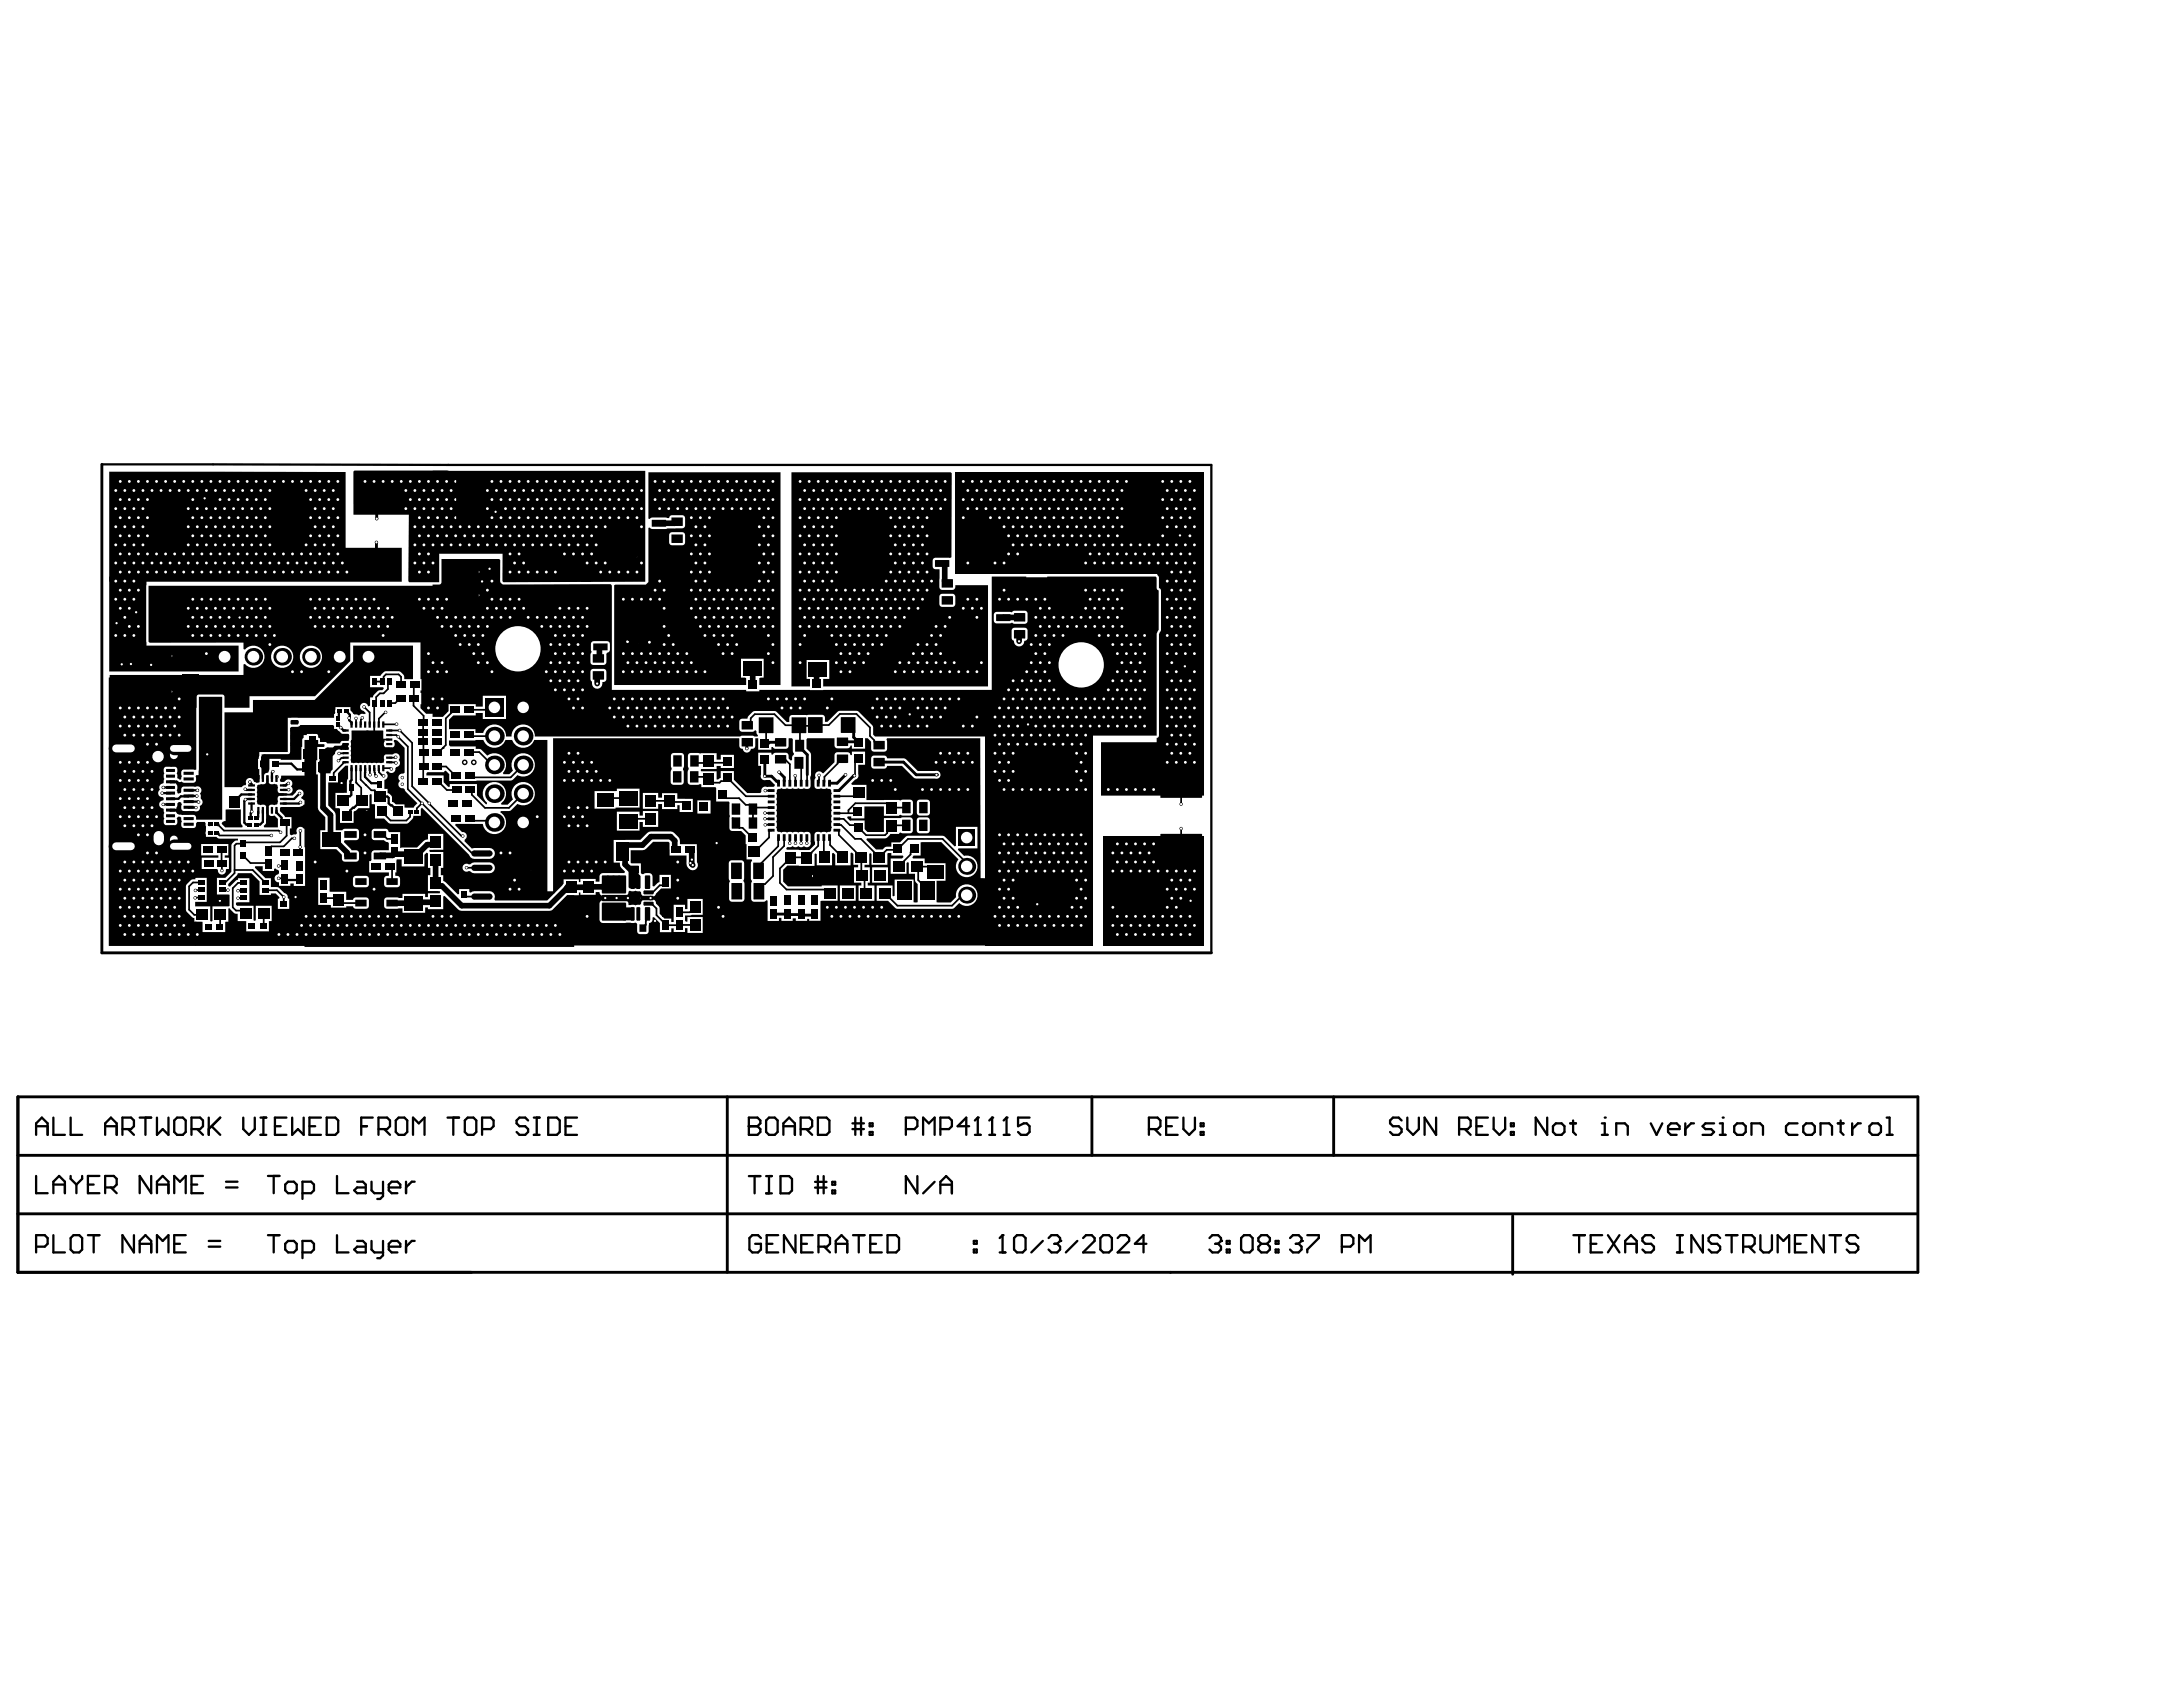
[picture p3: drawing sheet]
<svg xmlns="http://www.w3.org/2000/svg" width="279mm" height="216mm" viewBox="0 0 279 216" stroke-linecap="round" stroke-linejoin="round" font-family="sans-serif">
<g fill="none" stroke="#000" stroke-width=".37">
<path d="M13 59.4v62.5h142M48.2 69.4v1l-.1 .1M48.3 65.3l-.1 1.1M48.3 65.3h.1M61.7 74.4h-1.1l-.8 .8M21.8 97.9h1.7l.2 .2v.1M21.8 97.9h.1M22.3 96.3v.5l-.4 .4v.7M23.7 98.2h.1M23.7 98.2h.4M24.3 87.1h1.2l.3 .3M76.6 86.4l-.1 .1"/>
<path d="M95.7 95.2l-.1 .1v.5M97.9 99.3h.8l.7 .7h.2M97.9 97.2v2.1M99.6 100h.1M99.6 100v.2M99.7 98.8l.7 .7v.5M99.9 95h-1.4l-.2 .1h-.4M102.6 95.9l.7 .7v2.5M107.8 94.9h1.9M108.2 99.2l-1.1 1h-.9M108.6 92.8l.7 .7v.9l.5 .5M109.4 99.3l-2 1.9"/>
<path d="M112.5 97.5h3.1l1.7 1.7h2.6M21.8 105.9h.4M21.8 100.1h.1M21.8 103.7h.8l.3 .3h1.2M21.8 100.1h.8l.3 .3h1.2M22.2 105.9h.1M22.2 105.9v.1l.2 .2h1.7M23.7 106.2v1.5l-.6 .6M43.7 100.2v.2l-.2 .2-.1 .4h-.8h-.1M46.9 103.9v.4l-.3 .3M50.1 100.4l.1 .1v.8l.3 .3h.6M72.6 113.3l-.2 .3"/>
<path d="M72.6 113.3h.1M81 112.4v.5M81.2 111.2h.1l.3 .3M81.6 112.8l.1 .1M87.9 102.8l-.1 .3M99.2 117h.1M100.7 117h-1.7M104.3 117l-.2 .1h-1.4l-.1-.1h-1.9M131.5 112.7l1.3 1.2h1M145.7 113.3v.4l-.3 .2M2.3 147.9h243.2M2.3 155.3h243.1"/>
<path d="M2.3 140.4v22.4h243.2v-22.4h-243.2v22.4M93.1 140.4v22.4M139.8 140.4v7.5M170.7 140.4v7.5M193.6 155.6v7.5"/>
</g>
<g fill="none" stroke="#000" stroke-width=".29">
<path d="M13 59.4h14.3M27.3 59.4l30.1 .1M57.4 59.5h32.8M90.2 59.5h64.8v62.4M16.9 88.5h.1M20.5 88.5h-4.1M20.5 88.5h.1M21.9 88.5h1l.3 .4v1.3l.4 .3h.2l.4 .5 .1-1 .3 .3v1.5l-.2 .2 .4 .4v.9l-.4 .4 .3 .4v.6l-1.1 1.1h-7.8M23.1 95.8l.5 .4M24.3 90.9h-.1M25.5 87.1h.4v.2l.9 .9h1.4l.9 .9v.1l.4 .5h.2v.1M26.4 92l.5 .5"/>
<path d="M27 90v.1M27.1 99.9v3.1l-1 1h-2M27.4 99.6v.2l-.2 .2M27.5 99.5l-.6 .6v.2l-.1 .1M29.7 92.4l-.1 .1v7.1M31.1 97.3l2 2v.3M33.5 94.9v.1h-.1l-.3 .3M34.5 93.8l-1.1 1.2M35 98.7l-.2 .1v.8M35.2 97.8l2.1-.1 .7 .8h1l.3-.3M37.7 93.4v2.7l-.6 .6h-3.3l-.2 .2v.8l.2 .1-.2 .1v1.7M40 94.6h.1"/>
<path d="M43.3 92.8l.7 .7h.2M43.5 91l-.1 .1v.7l-.1 .1M44.1 97.5h.1M44.2 95.3v.5M44.3 91l.5 .5-.1 .7 .3 .3v.2M45 98.3v1.5l-.1 .2 .1 1.7-.2 .2h-.7l-.1 .1M46.7 98.3v1.1l.8 .8h1l.1 .2M20.8 101.5h1M20.8 100.7l1 .1M20.9 102.9h.1M20.9 102.9h.9M21.8 102.9v.1"/>
<path d="M22.3 107.8v.3l-.9 .9h-3.5l-.4-.4h-.7M24.1 103.3h.1M24.1 101.1h1.2M24.1 102.6l1.3 .1M24.2 103.3l.9 .1M25.2 101.9h-2l-.4 .3h-1M25.3 101.1h.1M26.7 100.3l-.1 .1h-2.5M31.4 101l.1 .1h.7M31.4 102.3l-.1 .2v2.8l.2 .2h.4l.1 .1M32 100.1l.2 .2v.2M32.2 103.9h.1"/>
<path d="M32.2 102.8v1.1l-.1 .1-.1 .7M32.2 102.3h-.6h-.1M32.2 101.7h-1.3l-.9 .9M33 103.9v.7l-.1 .1M33.6 103.7v1.5l-.3 .3h-.4l-.1 .1M34.2 103.7l.1 1.3 .3 .3h.1M35.3 101.7h1M35.4 104h.1M35.4 103.7v.3M35.4 104l.6 .6v.4l.5 .3M36.4 112.5l.2 .1h1.6l.1-.1M36.9 100.3l-.4 .2h-.2"/>
<path d="M36.9 101.1h-.6M38.3 101.5l-.7 .8h-1.3M38.3 101.5h.1M38.5 102.7l-.2 .1h-2M46.3 102.5l-1 .9h-.1l-.4 .3v.3l-.4 .4M48.6 101.9h1l.1 .2v.7l.3 .3h.1l.8 .7M51.1 101.6l-.6 .1M4.6 144.1h1.5M4.6 159.5h1.1l.4-.3v-.8l-.4-.3h-1.1v2.2M4.6 145.2v-1.4l.8-.8 .7 .8v1.4M4.6 150.5v2.2h1.5M6.8 143v2.2h1.5"/>
<path d="M6.8 158.1v2.2h1.5M6.8 152.7v-1.5l.8-.7 .7 .7v1.5M6.8 151.6h1.5M9 143v2.2h1.5M9 158.4l.4-.3h.7l.4 .3v1.5l-.4 .4h-.7l-.4-.4zM9 150.5v.4l.8 .7M9.8 151.6v1.1M10.5 150.5v.4l-.7 .7M11.3 158.1h1.4M11.3 151.6h.7M12 158.1v2.2M12.7 150.5h-1.4v2.2h1.4"/>
<path d="M13.5 144.1h1.4M13.5 145.2v-1.4l.7-.8 .7 .8v1.4M13.5 152h1.1l.3-.4v-.7l-.3-.4h-1.1v2.2M14.2 152l.7 .7M15.7 144.5h1.1l.3-.4v-.7l-.3-.4h-1.1v2.2M16.4 144.5l.7 .7M17.1 158.1v2.2l-1.4-2.2v2.2M17.9 143h1.5M17.9 159.2h1.5M18.6 143v2.2M19.4 150.5v2.2l-1.5-2.2v2.2M20.1 143v2.2l.7-.7 .8 .7v-2.2"/>
<path d="M20.1 152.7v-1.5l.7-.7 .8 .7v1.5M20.1 151.6h1.5M22.3 143.4l.4-.4h.7l.4 .4v1.5l-.4 .3h-.7l-.4-.3zM22.3 159.2h.7M22.3 152.7v-2.2l.7 .7 .8-.7v2.2M23.8 158.1h-1.5v2.2h1.5M24.5 144.5h1.1l.4-.4v-.7l-.4-.4h-1.1v2.2M24.5 151.6h.7M25.2 144.5l.8 .7M26 150.5h-1.5v2.2h1.5M26.7 158.8h1.5M26.7 159.5h1.5"/>
<path d="M26.7 143v2.2M27.1 144.1l1.1 1.1M28.2 143l-1.5 1.5M28.9 152h1.5M28.9 151.2h1.5M31.1 143v1.5l.8 .7 .7-.7v-1.5M33.3 145.2h.8M33.3 143h.8M33.7 143v2.2M34.3 158.1h1.5M34.3 150.5h1.5M35 150.5v2.2"/>
<path d="M35 158.1v2.2M35.2 144.1h.7M36.5 159.2l.4-.4h.7l.4 .4v.7l-.4 .4h-.7l-.4-.4zM36.5 151.6l.4-.4h.7l.4 .4v.7l-.4 .4h-.7l-.4-.4zM36.7 143h-1.5v2.2h1.5M37.4 143v2.2l.7-.7 .8 .7v-2.2M38.7 152.7h1.1l.4-.4v-.7l-.4-.4h-1.1v2.2M39.6 144.1h.7M41.1 143h-1.5v2.2h1.5M41.8 143h1.1l.4 .4v1.5l-.4 .3h-1.1zM43.1 158.1v2.2h1.5M43.1 150.5v2.2h1.5"/>
<path d="M45.7 158.8h.7l.4 .4v1.1h-1.1l-.4-.4 .4-.4h1.1M45.7 151.2h.7l.4 .4v1.1h-1.1l-.4-.4 .4-.3h1.1M46.2 144.1h.8M47.5 158.8v1.1l.4 .4h1.1M47.5 151.2v1.1l.4 .4h1.1M47.7 143h-1.5v2.2M48.4 144.5h1.1l.4-.4v-.7l-.4-.4h-1.1v2.2M49 151.2v1.9l-.3 .3h-.4M49 158.8v1.9l-.3 .3h-.4M49.2 144.5l.7 .7M49.8 159.5h1.4v-.3l-.3-.4h-.8l-.3 .4v.7l.3 .4h.8M49.8 152h1.4v-.4l-.3-.4h-.8l-.3 .4v.7l.3 .4h.8"/>
<path d="M50.7 143.4l.3-.4h.8l.3 .4v1.5l-.3 .3h-.8l-.3-.3zM52 151.2v1.5M52 158.8v1.5M52.9 145.2v-2.2l.7 .8 .7-.8v2.2M53.1 158.8h-.4l-.7 .7M53.1 151.2h-.4l-.7 .8M57.3 143h1.5M58 143v2.2M59.5 143.4l.4-.4h.7l.4 .4v1.5l-.4 .3h-.7l-.4-.3zM61.7 144.5h1.1l.4-.4v-.7l-.4-.4h-1.1v2.2M67.6 143.4l-.4-.4h-.7l-.4 .4v.4l.4 .3h.7l.4 .4v.4l-.4 .3h-.7l-.4-.3M68.3 145.2h.8"/>
<path d="M68.3 143h.8M68.7 143v2.2M70.2 143h1.1l.3 .4v1.5l-.3 .3h-1.1zM72.4 144.1h.7M73.9 143h-1.5v2.2h1.5M95.8 144.1h.1M95.8 143h1.1l.4 .4v.4l-.4 .3 .4 .4v.4l-.4 .3h-1.1zM95.8 144.1h1.1M95.8 150.5h1.5M96.6 150.5v2.2M97.4 158.4l-.4-.3h-.7l-.4 .3v1.5l.4 .4h.7l.4-.4v-.7h-.7M98.1 143.4l.3-.4h.8l.3 .4v1.5l-.3 .3h-.8l-.3-.3z"/>
<path d="M98.1 150.5h.7M98.1 152.7h.7M98.1 159.2h.8M98.4 150.5v2.2M99.6 158.1h-1.5v2.2h1.5M99.9 150.5h1.1l.4 .4v1.5l-.4 .3h-1.1zM100.3 144.1h1.4M100.3 145.2v-1.4l.7-.8 .7 .8v1.4M101.8 158.1v2.2l-1.5-2.2v2.2M102.5 144.5h1.1l.3-.4v-.7l-.3-.4h-1.1v2.2M102.5 159.2h.8M103.2 144.5l.7 .7"/>
<path d="M104 158.1h-1.5v2.2h1.5M104.3 151.3h1.5M104.3 152h1.5M104.7 143h1.1l.4 .4v1.5l-.4 .3h-1.1zM104.7 150.5v2.2M104.8 159.5h1.1l.3-.3v-.8l-.3-.3h-1.1v2.2M105.4 150.5v2.2M105.5 159.5l.7 .8M106.5 152.4h.4v.3h-.4zM106.5 151.3h.4v.3h-.4zM107 159.2h1.4M109.1 143.8h1.5"/>
<path d="M109.1 144.5h1.5M109.2 158.1h1.4M109.5 143v2.2M109.9 158.1v2.2M110.2 143v2.2M111.3 144.9h.4v.3h-.4zM111.3 143.8h.4v.3h-.4zM111.4 159.2h.7M112.9 158.1h-1.5v2.2h1.5M113.6 158.1h1.1l.4 .3v1.5l-.4 .4h-1.1zM115.9 144.5h1.1l.4-.4v-.7l-.4-.4h-1.1v2.2M117.4 150.5v2.2l-1.5-2.2v2.2"/>
<path d="M118.1 145.2v-2.2l.8 .8 .7-.8v2.2M119.6 151.3l-1.5 1.4M120.4 144.5h1.1l.3-.4v-.7l-.3-.4h-1.1v2.2M120.4 152.7v-1.4l.7-.8 .7 .8v1.4M120.4 151.6h1.4M124 144.1h-1.4l1.1-1.1v2.2M124.6 159.9h.4v.4h-.4zM124.6 158.8h.4v.4h-.4zM124.8 145.2h.7M125.1 143h.1M125.1 143v2.2M125.1 143l-.3 .4"/>
<path d="M126.6 145.2h.8M127 143h.1M127 143v2.2M127 143l-.4 .4M128.3 158.1h.1M128.3 158.1v2.2M128.3 158.1l-.4 .3M128.5 145.2h.7M128.8 143h.1M128.8 143v2.2M128.8 143l-.3 .4M129.8 158.4l.4-.3h.7l.4 .3v1.5l-.4 .4h-.7l-.4-.4z"/>
<path d="M131.8 143h-1.5v1.1l.7-.3h.4l.4 .3v.8l-.4 .3h-.7l-.4-.3M133.5 158.8l-1.5 1.5M134.2 158.4l.4-.3h.7l.4 .3v.4M134.9 159.2h.4M135.3 159.2l.4 .3v.4l-.4 .4h-.7l-.4-.4M135.7 158.8h.1M135.7 158.8l-.4 .4M137.9 158.8l-1.5 1.5M138.6 158.4l.4-.3h.7l.4 .3v.4l-1.5 1.5h1.5M140.8 158.4l.4-.3h.7l.4 .3v1.5l-.4 .4h-.7l-.4-.4zM143 158.4l.4-.3h.7l.4 .3v.4l-1.5 1.5h1.5M146.7 159.2h-1.4l1.1-1.1v2.2"/>
<path d="M147 144.5h1.2l.3-.4v-.7l-.3-.4h-1.2v2.2M147.8 144.5l.7 .7M149.3 144.1h.7M150.7 143h-1.4v2.2h1.4M151.5 143v1.5l.7 .7 .7-.7v-1.5M153.7 144.9h.3v.3h-.3zM153.7 143.8h.3v.3h-.3zM154.8 158.4l.4-.3h.7l.4 .3v.4M155.5 159.2h.4M155.9 159.2l.4 .3v.4l-.4 .4h-.7l-.4-.4M156.3 158.8h.1M156.3 158.8l-.4 .4"/>
<path d="M157 159.9h.4v.4h-.4zM157 158.8h.4v.4h-.4zM158.9 158.4l.3-.3h.8l.3 .3v1.5l-.3 .4h-.8l-.3-.4zM161.4 159.2l-.3-.4v-.4l.3-.3h.8l.3 .3v.4l-.3 .4M161.4 159.2l-.3 .3v.4l.3 .4h.8l.3-.4v-.4l-.3-.3M161.4 159.2h.8M163.3 159.9h.3v.4h-.3zM163.3 158.8h.3v.4h-.3zM165.1 158.4l.4-.3h.7l.4 .3v.4M165.8 159.2h.4M166.2 159.2l.4 .3v.4l-.4 .4h-.7l-.4-.4M166.6 158.8h.1"/>
<path d="M166.6 158.8l-.4 .4M167.3 158.1h1.5v.3l-1.5 1.5v.4M171.7 159.5h1.1l.4-.3v-.8l-.4-.3h-1.1v2.2M179.4 143.4l-.4-.4h-.7l-.4 .4v.4l.4 .3h.7l.4 .4v.4l-.4 .3h-.7l-.4-.3M180.1 143v1.5l.8 .7 .7-.7v-1.5M183.8 143v2.2l-1.5-2.2v2.2M186.8 144.5h1.1l.3-.4v-.7l-.3-.4h-1.1v2.2M187.5 144.5l.7 .7M189 144.1h.7M190.4 143h-1.4v2.2h1.4M191.2 143v1.5l.7 .7 .7-.7v-1.5M193.4 144.9h.3v.3h-.3z"/>
<path d="M193.4 143.8h.3v.3h-.3zM198 143v2.2l-1.4-2.2v2.2M198.8 144.1l.3-.3h.8l.3 .3v.8l-.3 .3h-.8l-.3-.3zM201 143.8h.7M201.3 143.4v1.5l.4 .3M201.4 158.1h1.5M202.1 158.1v2.2M203.6 159.2h.7M205 145.2h.8M205 143.8h.4v1.4M205.1 158.1h-1.5v2.2h1.5M205.4 143h.1"/>
<path d="M205.8 158.1l1.5 2.2M206.9 145.2v-1.4h1.1l.3 .3v1.1M207.3 158.1l-1.5 2.2M208 159.2h1.5M211.3 143.8l.7 1.4 .8-1.4M211.7 158.4l-.4-.3h-.7l-.4 .3v.4l.4 .4h.7l.4 .3v.4l-.4 .4h-.7l-.4-.4M213.5 144.5h1.5v-.4l-.4-.3h-.7l-.4 .3v.8l.4 .3h.7M214.6 158.1h.8M215 158.1v2.2M215.7 143.8v1.4M216.8 143.8h-.4l-.7 .7M217.9 158.1v2.2l-1.4-2.2v2.2"/>
<path d="M219.4 143.8h-1.1l-.4 .3 .4 .4h.7l.4 .4-.4 .3h-1.1M220.1 145.2h.8M220.1 143.8h.4v1.4M220.2 158.4l-.4-.3h-.7l-.4 .3v.4l.4 .4h.7l.4 .3v.4l-.4 .4h-.7l-.4-.4M220.5 143h.1M220.9 158.1h1.5M221.6 158.1v2.2M222.3 143.8h.8l.3 .3v.8l-.3 .3h-.8l-.3-.3v-.8zM223.1 159.5h1.1l.4-.3v-.8l-.4-.3h-1.1v2.2M223.8 159.5l.8 .8M224.2 145.2v-1.4h1.1l.3 .3v1.1M225.3 158.1v1.8l.4 .4h.7l.4-.4v-1.8"/>
<path d="M229.7 159.2h.8M230.1 143.8h-1.1l-.4 .3v.8l.4 .3h1.1M230.8 144.1l.4-.3h.7l.4 .3v.8l-.4 .3h-.7l-.4-.3zM231.2 158.1h-1.5v2.2h1.5M233 145.2v-1.4h1.1l.4 .3v1.1M233.4 158.1v2.2l-1.5-2.2v2.2M234.2 158.1h1.4M234.9 158.1v2.2M235.2 143.8h.8M235.6 143.4v1.5l.4 .3M237.1 143.8v1.4M237.8 158.4l-.3-.3h-.8l-.3 .3v.4l.3 .4h.8l.3 .3v.4l-.3 .4h-.8l-.3-.4"/>
<path d="M238.2 143.8h-.4l-.7 .7M239.3 144.1l.3-.3h.8l.3 .3v.8l-.3 .3h-.8l-.3-.3zM241.5 145.2h.7M241.5 143h.3v2.2M17.9 160.3v-1.5l.7-.7 .8 .7v1.5M20.1 160.3v-2.2l.7 .7 .8-.7v2.2M38.7 160.3h1.1l.4-.4v-.7l-.4-.4h-1.1v2.2M107 160.3v-1.5l.7-.7 .7 .7v1.5M127.9 160.3h.8M173.9 160.3v-2.2l.8 .7 .7-.7v2.2M208 160.3v-1.5l.7-.7 .8 .7v1.5M214.6 160.3h.8"/>
<path d="M227.5 160.3v-2.2l.8 .7 .7-.7v2.2"/>
</g>
<g fill="#000">
<path d="M14 73.8h4.7v8.8h11.8v3.3h-16.5zM14 60.4h30.2v9.7h7.2v4.3h-37.4zM45.2 60.4l.2-.2 37.2 .1v14.1l-18.2 .1-.1-.1v-3.5h-8.1v3.6h-3.8l-.1-.1v-8.5h-7.1zM78.9 77.2h5.1v-.4h1.5v.9h-1v1h1v.8h-1v1h1v.9h-1v.9h1v.9h-1.5v-.3h-5.1zM75.7 66.5h1.5v.4h5v5.7h-5v.3h-1.5v-.9h1v-.9h-1v-.9h1v-1h-1v-.8h1v-1h-1zM122.7 66.5h5.1v-.4h1.4v.9h-1v1h1v.9h-1v.9h1v.9h-1v1h1v.9h-1.4v-.4h-5.1zM122.3 60.4h31.8v13.1h-31.8zM25.5 89.2h2.9v15.7h-3.3a.46 .46 0 0 0-.4-.6h-1.4l-.6-.2-.1-.1v-.7l.1-.5 .1-.1a.32 .32 0 0 1 .4 .1 .32 .32 0 0 1 0 .4 .46 .46 0 0 0 .4 .6h1.1a.55 .55 0 0 0 .7 0 .55 .55 0 0 0 .1-.7 .51 .51 0 0 0 .4-.4 .51 .51 0 0 0-.2-.5v-.4l-.1-.3a.51 .51 0 0 0 .1-.6 .51 .51 0 0 0-.7-.2l-1.4-.1a.46 .46 0 0 0-.4 .7 .27 .27 0 0 1-.3 .3 .27 .27 0 0 1-.2-.4l-.1-.1 .1-.4-.1-.3v-.4l.4 .1 .3-.1 .3 .2h1.1a.5 .5 0 0 0 .3-.8l.1-.2h.3l.1-.7zM33.5 96.5h3.3h.2l.1-.3v-3l.2-.2h.9l.2-.2h4.2l.2 .1v.4h.3l.7 .6h.8l.1 .2v.4l-.1 .3h-.7a.36 .36 0 0 0-.4 .3h-1.6l-.3-.2h-.6v-.3l-.3-.2v-.5h-1.4v.2h-.4v.3l-.2 .3v.9h-.1v1.6h-2.7v-.1h-1.4v1.3l-.1 .4-.2 .1a.36 .36 0 0 0-.4 .4h-.3v-.9l-.2-.2v-.9zM40.9 95.9h.7l.3-.2h.7l.2-.3h.8l.3-.3h.7v.2v.6l-.8 .1a.59 .59 0 0 0-.9 .5l-.3 .3v1.7l-.3 .3v.2h-1.4l-.1-.2v-1.3l.1-.2zM44.9 94.7h4.3v.2a.47 .47 0 0 0 .3 .8h.6a.47 .47 0 0 0 .3-.8v-.2l.5 .1 .9 .9v3.2l-.2 .1a.52 .52 0 0 0-.6 .3 .52 .52 0 0 0 .2 .6 .52 .52 0 0 0-.2 .7 .52 .52 0 0 0 .6 .3l1.8 1.9-.4 .6h-1.2v-.5h-1.1l-.5-.3v-.7l-.3-.3-.3-.1v-.5h-.4v-1.2a.52 .52 0 0 0 .4-.4 .52 .52 0 0 0-.2-.5l.1-.2h.2a.52 .52 0 0 0 .6 .2 .52 .52 0 0 0 .3-.6l.1-.1a.5 .5 0 0 0 .5-.4 .5 .5 0 0 0-.2-.5 .51 .51 0 0 0 0-.8 .51 .51 0 0 0-.7 .1 1.27 1.27 0 0 0-1.1 0l-.1 .3 .1 .4-.1 .3-.3 .1-.3-.1-.3 .1-.2-.1-.4 .1-.2-.1-.4 .1-.2-.1-.4 .1-.2-.1-.3 .1-1-.1v-.3v-.3v-.3v-.2v-.4v-.9v-.3zM28.7 91.2h3.7v-1.6h7.9l4.9-5v-2h7.7v4.3h-1.2a.92 .92 0 0 0-.7-1h-1.6a.97 .97 0 0 0-.7 .6h-1.3v1.5h1.6l.1 .1-.2 .2h-.3a1.35 1.35 0 0 0-.8 .8l-.1 .2h-.3v1l-.2 .1a.57 .57 0 0 0-.5-.4 .57 .57 0 0 0-.6 .4 .51 .51 0 0 0 .4 .6l.3 .3-.2 .1a.53 .53 0 0 0-.7 .2l-.7-.3-.4-.4v-.4h-1.9v.7l-.1 .2v.5h-6v4.3h-3.6l-.1 .9h-.1v1.3l.2 .1v1.6a.79 .79 0 0 1-.9-.5 .53 .53 0 0 0-.7 .1 .53 .53 0 0 0-.1 .6v.2l-.4 .1-.2 .1h-2.2z"/>
<path d="M19 75h38.1v16.3h-2.6l-.7-.7v-.5h.1v-1.4h-.1v-.3h.1v-1.5h-.1v-4.7l-34.6 .1-.2-.2zM119.8 78.6h1.4v.4h5.1v5.6h-5.1v.4h-1.4v-.9h1v-.9h-1v-.9h1v-1h-1v-.9h1v-.9h-1zM28.9 103.6h1.9v1.7l.3 .4-.1 .2h-2.2l-.4-.4a.37 .37 0 0 1 .5-.4zM30.4 111.7h1.8l1 1.1v1.7h1.5v-.2h.6l.5 .5-.1 .2h-.1v1.3h1.4v-1.3l-.2-.1a.51 .51 0 0 0-.4-.6l-.8-.7-.9-.1v-1.1h-.7l-1.4-1.4 .1-.1h.9v.6h1.5v-.3a.52 .52 0 0 1 .6 .6l-.1 .1a.51 .51 0 0 0-.5 .6 .51 .51 0 0 0 .6 .4v.5h1.5v-.3h.4v.3h1.4l.1 7.7h-14.1v-3.1h.9v1.3h2.9v-1.3h.4v-1.7h.2a1.08 1.08 0 0 0 1 .6v1h1.1v1.3h2.9v-1.3h.4v-2h-2.1v1.9l-.1 .1-.2-.1v-1.9h-2l-.2-.1v-.2l.1-.1h1.6v-3.1h-1.4v.2l-.3 .1-.8 .8-.2-.1v-.3l1.1-1.1zM34.1 99.3h.3v.7a.45 .45 0 0 0 .7 .3 .49 .49 0 0 1 .4 .7 .41 .41 0 0 0 .4 .5h.9a.51 .51 0 0 0 .6-.2 .51 .51 0 0 0-.2-.7 .54 .54 0 0 0 0-.8 .54 .54 0 0 0-.8 .3l-.5-.1a.4 .4 0 0 1 .1-.5v-.2h3.1v3.1h-.2l-.3-.3a.54 .54 0 0 0 .2-.8 .54 .54 0 0 0-.7-.2l-.6 .7h-1.6a.45 .45 0 0 0-.3 .7 .49 .49 0 0 1-.7 .5 .41 .41 0 0 0-.5 .3v.8a.45 .45 0 0 0 .7 .3l.5 .4v1.1h-1.8l-.1-.2 .4-.4v-.1v-1.9a.45 .45 0 0 0-.7-.2 .49 .49 0 0 1-.5-.8v-.3v-1v-.2v-.3l.5-.2a.5 .5 0 0 0 .7-.3zM35.9 103.3h2.4l.4-.2 .2-.2 .2 .1v3l-.2 .1a.51 .51 0 0 0-.7-.2 .51 .51 0 0 0-.2 .7l-.2 .2h-.2l-.3 .1-.2-.1v-.8h.2v-1.4h-.8l-.1-.3-.6-.5zM79.8 116.1h1.2l.1 .1v1.5v.1l-1.3-.1zM80.4 110.8h1.3v1.1l.3 .2v1.5a.36 .36 0 0 1-.6 .1l-.5 .1-.3-.1-.2-.1zM77 114.6l5.1-.1 .1 .1h1.3l.2 .2v.3l-.2 .1h-1.3l-.1 .1h-5l-.1-.1zM148.1 73.2h6v28.6h-13.2v-6.8h7.1v-.6h.2l.1-.2v-13l.3-.6v-5l-.1-.2-.2-.2v-1.3l-.2-.3zM126.2 89.8h13.7v31.2h-13.7zM141.2 107h12.9v14h-12.9z"/>
<path d="M56.5 71.5h7.4l.1 .2v2.7l.2 .3 .2 .1h13.8l.1 .1v13.4h17.2v.2h1.7v-.2h36.8v6h-22l-.2-.3v-.9l-.2-.3-1.8-1.8h-2.5l-1.4 1.4h-.3v-.6a.37 .37 0 0 0-.4-.3h-3.8a.37 .37 0 0 0-.4 .4v.5h-.3l-1.4-1.4h-2.7a1.43 1.43 0 0 0-.9 .8v.2h-.7a.37 .37 0 0 0-.4 .3v1a.37 .37 0 0 0 .4 .4h1.3l.3-.3 .2 .2v.3l.2 .2v.2h-.4l-.3-.2h-1.3l-.3 .2h-26.3a1.49 1.49 0 0 0-1.4-1.6 1.49 1.49 0 0 0-1.5 1.6h-.7a1.49 1.49 0 0 0-1.3-1.6 1.49 1.49 0 0 0-1.7 1.1h-.9v-.5h-3.4v-1.2l.5-.5h2.9v-.4h.9v.8h3v-3h-3v1.4h-.9v-.3h-3.5v.9l-.7 .7h-1.3v-16.9h.8l.3-.2zM75.7 82.2l-.1 .2v.8l.1 .2-.1 .4v.9a.37 .37 0 0 0 .3 .4h1.3a.37 .37 0 0 0 .4-.4v-1l.1-.2a.36 .36 0 0 0 .4-.3v-.8a.37 .37 0 0 0-.4-.3h-1.7zM75.7 85.7l-.1 .3v.9l.2 .3a.69 .69 0 0 0 .6 .9 .69 .69 0 0 0 .7-.8 .41 .41 0 0 0 .5-.4v-.9a.37 .37 0 0 0-.4-.4h-1.3z"/>
<path d="M83 60.4h16.9v27.3h-2.7v-.9l.5-.1v-2.4h-2.9v2.4l.7 .1v.9h-16.9v-12.8l.2-.1h3.9l.3-.3v-6.9l.2-.1 .3 .2 3.8-.1a.37 .37 0 0 0 .4-.4v-.9a.37 .37 0 0 0-.4-.4h-1.3a.37 .37 0 0 0-.4 .4l-2.1-.1-.3 .2h-.2zM85.7 68.2l-.1 .3v.9a.37 .37 0 0 0 .4 .4h1.3a.37 .37 0 0 0 .4-.4v-.9a.37 .37 0 0 0-.4-.4h-1.3z"/>
<path d="M101.3 60.4h20.4l.1 .2v10.7l-.2 .1h-1.9a.37 .37 0 0 0-.3 .3v.8a.37 .37 0 0 0 .3 .4h.6l-.1 2.2a.37 .37 0 0 0 .4 .4h1.3a.43 .43 0 0 0 .4-.6h4.2v13h-21.1v-1h.7v-2.4h-2.9v2.4h.5v1h-2.4zM120.3 76.1l-.1 .3v.9a.37 .37 0 0 0 .4 .4h1.3a.37 .37 0 0 0 .4-.4v-.9a.37 .37 0 0 0-.4-.4h-1.3z"/>
<path d="M126.9 73.8h4.4v.1h2.7v-.1h13.9l.1 .1v1.4l.3 .3v5l-.3 .6v12.9h-21.1zM127.3 78.4l-.1 .3v.7a.37 .37 0 0 0 .4 .4h1.7l.3-.1 .2 .1h1.4a.37 .37 0 0 0 .3-.3v-1a.37 .37 0 0 0-.3-.3h-1.4l-.3 .2-1.9-.1zM129.6 80.4l-.1 .3v.9l.1 .3 .2 .1a.67 .67 0 0 0 .6 .7 .67 .67 0 0 0 .7-.7h.1a.37 .37 0 0 0 .3-.4v-.9a.37 .37 0 0 0-.3-.4h-1.4z"/>
<path d="M13.9 86.7h11.2v11.8h-.2h-1.3a.51 .51 0 0 0-.3 .8l-.1 .4a.26 .26 0 0 1-.4-.1h-.1v-.4l-.1-.2 .1-.3a.46 .46 0 0 0-.4-.6h-1a.51 .51 0 0 0-.3 .9l-.1 .2 .1 .5-.1 .6a.51 .51 0 0 0-.4 .8 .51 .51 0 0 0-.2 .6 .51 .51 0 0 0 .5 .3l.1 .2v.2a.51 .51 0 0 0-.5 .5 .51 .51 0 0 0 .5 .6l.1 .5-.1 .3 .1 .5-.1 .2a.46 .46 0 0 0 .4 .6h1a.51 .51 0 0 0 .3-.8l.2-.3h.2l.2 .1 .1 .5-.1 .3a.46 .46 0 0 0 .4 .6l1.3-.1 .2 .1v6.3h-.1v.2h-.3a1.39 1.39 0 0 0-.9 .8v3.1l.1 .3 .7 .7 .3 .1v.5h.2v3.1h-11.2zM19.5 96.8a.75 .75 0 0 0 1.5 0 .75 .75 0 0 0-1.5 0zM19.9 106.5a1.14 1.14 0 0 0 .2 1.6 .67 .67 0 0 0 .9-.6 .91 .91 0 0 0-.4-1.1l-.3-.1z"/>
<path d="M14 86.4h17.2v-1.4h.1a1.42 1.42 0 0 0 2.1 .1 1.42 1.42 0 0 0 0-2.1 1.42 1.42 0 0 0-2.1 .1h-.1v-1.5h13.6v3l-4.5 4.5h-8.4v1.5h-3.2v-1.4l-.1-.2-.2-.1h-3.1l-.1 .3v1.4h-11.2zM38.4 84.1a1.43 1.43 0 0 0 2.8 0 1.43 1.43 0 0 0-2.8 0zM34.7 84.1a1.43 1.43 0 0 0 2.8 0 1.43 1.43 0 0 0-2.8 0z"/>
<path d="M25.2 105.2h1a2.36 2.36 0 0 1 .1 1.5l.1 .4h1.3l.4 .2h2.4v.3a.79 .79 0 0 0-.9 .6v3.4l-.8 .7h-1v2.2h1.6v1.4l-2.2 .1v1.9h-.2h-.1v-1.9h-1.9v-.6h1.5v-3.1h-1.5v-.1v-6.3l.1-.1a.49 .49 0 0 1 .1-.6zM25.7 108v1.5h2.2v.3h-2.1v1.4h1.9l.2 .1a.52 .52 0 0 0 .5 .6 .52 .52 0 0 0 .5-.6l.1-.1h.3v-1.4h-.5v-.3h.4v-1.5z"/>
<path d="M39 94.7h1.7v.5h.8v.1l-.1 .3h-.8v1.7h-.1v1.8h.2v4.3l.2 .4 .7 .8v1.7h-.6v2.4h2.1l.7 .7v.5a.37 .37 0 0 0 .3 .4h1.6l.2-.3 .1-.8a.37 .37 0 0 0-.4-.4h-.6l-1-1 .1-.3h1.5a.37 .37 0 0 0 .4-.3l-.1-.9-.2-.2h-1.6l-.3 .2h-.8l-.1-2.3-.9-.9v-3h1.3v-1.1l.9-1h.4v1.6l-.2 .5v1.4h-1.5v1.9l.6 .1v1.8h1.8v-1.3l.1-.2 .5-.4h1.4v-1.7l.1-.1 .2 .1v1.2h.4v1.9h1.2l.5 .5 .3 .1h2.2a1.35 1.35 0 0 0 .7-.9v-.1h1v-.9l.1-.1 6.1 6a.67 .67 0 0 0 .6 .5h2.2a.7 .7 0 0 0 .4-.8 .7 .7 0 0 0-.7-.6h-1.9l-.3 .1-1-.9 .1-.3a.52 .52 0 0 0 .2-.6 .52 .52 0 0 0-.6-.3l-.8-.9v-.2l3.5 .1a1.49 1.49 0 0 0 2.3 1 1.49 1.49 0 0 0-.1-2.5l.1-.2h1.2l.9-.9 .2 .1a1.5 1.5 0 0 0 2.1-1.3 1.5 1.5 0 0 0-1.8-1.6 1.5 1.5 0 0 0-1 2.2l-.7 .7h-.8v-.2a1.5 1.5 0 0 0 .2-2.2 1.5 1.5 0 0 0-2.2-.1 1.5 1.5 0 0 0 .1 2.2v.2h-.1l-1.2-1.1v-1.5h-3.4v.4h-.2l-.6-.6v-.9h-2.2v-.2l.1-.2h2.2v-.1l.1-.1 .5 .5v.8h7.9l.3-.1 .5-.6 .2 .1a1.5 1.5 0 0 0 2.1-1.2 1.5 1.5 0 0 0-1.8-1.7 1.5 1.5 0 0 0-1 2.2l-.5 .5h-.8v-.2l.1-.1a1.5 1.5 0 0 0-.2-2 1.5 1.5 0 0 0-1.9-.1l-.9-.8-.6-.1v-.3h-3.3l-.1-.2v-.5l4.4-.1v.1a1.49 1.49 0 0 0 1.4 .9 1.49 1.49 0 0 0 1.4-1h.9v.1a1.49 1.49 0 0 0 1.4 .9 1.49 1.49 0 0 0 1.4-1h1.7v19.4h.9v.1l-1 1h-6.6l-.1-.2a.7 .7 0 0 0-.7-1h-1.9l-.4 .2h-.2v-.4h-1.3v.6l-.2 .1-1.6-1.6-.3-.2v-.7h-.3v-.9h.3v-2.1h-1.7l-.1-.1 .1-.1 1.7-.1v-2h-1.9v.7l-.4 .1-.2 .1-.8 .9h-2.2v-2h-1.4l-.3-.4h-1.7l-.2 .2-.1 .9a.37 .37 0 0 0 .4 .3h1.2l.7 .4v.9h-1.9a.37 .37 0 0 0-.4 .4l.1 .8-.2 .2h-.1v1.5h2.5v.4a.46 .46 0 0 0-.6 .4v.8l.2 .2 1.4 .1a.37 .37 0 0 0 .4-.4v-.9a.48 .48 0 0 0-.6-.2v-.4h.1l.1-1.7h.6v.9h2.9v-1.5l.3-.3 .2 .1v1.9h.3v.9h-.3v2h1.5v.1v.2h-1.5v.5h-.4v-.4h-2.9v.5l-.7-.1-1.4 .1-.2 .2v.8a.37 .37 0 0 0 .3 .4h2v.5h2.9v-.7h.4v.3h1.9v-1.7h.2l1.7 1.7 .5 .2h11.2l.5-.2 1.8-1.8h.9v6.6h-34.5v-7.8zM59.3 110.8a.52 .52 0 0 0 0 .6 .52 .52 0 0 0 .7 .1l.7 .3h1.9a.7 .7 0 0 0 .7-.7 .7 .7 0 0 0-.7-.7h-1.9l-.7 .2a.52 .52 0 0 0-.7 .2zM45.3 112.2l-.1 .3v.7a.37 .37 0 0 0 .3 .4h1.3a.37 .37 0 0 0 .4-.4v-.7a.37 .37 0 0 0-.4-.4h-1.3zM40.7 112.3v3.5h1.7v.4h1.9v-.2h.9l.1 .2 .2 .1h1.3a.37 .37 0 0 0 .4-.4v-.7a.37 .37 0 0 0-.4-.4h-1.3l-.2 .2-.1 .2h-.9v-1.1h-2.1v-1.8z"/>
<path d="M70.8 94.5h23.8l.1 1.1 .1 .2h.3a.51 .51 0 0 0 .5 .5 .51 .51 0 0 0 .5-.5 .43 .43 0 0 0 .6-.3v-1h.3v1.5h1.7v-.4h.2l.4 .2h1.3a.37 .37 0 0 0 .3-.3v-1h.5l.1 .2v1.4l.1 .4-.2 .3v.5h-.2l-.3-.2v-.5l-.2-.2-1.4-.1-.4 .3h-.2v-.3h-1.7v1.7h.4v1.1a.5 .5 0 0 0 .1 .6 .5 .5 0 0 0 .5 .1h.5l.7 .6-.2 .3h-.8a.51 .51 0 0 0-.6 .1 .51 .51 0 0 0-.2 .5l-.1 .2h-1.7l-1.7-1.7v-1.1h-1.7v.9l-.3 .2h-.2v-1.1h-1.9l-.1-.1 .1-.2h1.9v-.4h.5v.3h1.7v-1.7h-1.7v.6h-.5v-.8h-2.1h-.2h-1l-.3 .1-.1 .2v1.3l.1 .3-.1 .5v1.4l.4 .2h.9l.3-.1 .2 .1v.3h1.8l.1 .2v1.7h1.6l.1 .1v1.5v.2v.3v1.3a.37 .37 0 0 0 .3 .4h1.2l.5 .5v1.1h.2v2h.6l.1 .2-.2 .3v2.1a.35 .35 0 0 1 0 .5v1.9l.2 .3 .2 .1h1.2l.4-.2h.1v2.7h1.5v-.4h.3v.4h1.5v-.4h.4v.4h1.4v-.3h.3v.2h1.4v-2.5h2.2v-2h-2v.1h-4.4l-.6-.6v-1.5l.6-.5h3.5v-1.5l.1-.1 .1 .1v1.4h2v-1.5l.2-.1 .2 .3v1.3h2v-1.5l.1-.1 .2 .2v1.4h.6v.3h-.5v2h.9v.3h-.3v2h2v-2h-.8v-.3h.2v-2h-.7v-.3h.7v-1.4l.1-.1 .1 .1v1.4h2.1v-1.4l.1-.1h.4v.3h1.5v.2l-.2 .2h-1.4v1.9h2v-1.4l.2-.1 .1 .1v1.4h.8v1l.4 .3v2.4h-.6v-2.9h-2.4v2l-.2 .1h-.1v-1.4h-2v2h1.5l.9 .9 .3 .1h7l.2-.1 .7-.6 .1 .1a1.39 1.39 0 0 0 2.1-.6 1.39 1.39 0 0 0-1.1-1.9 1.39 1.39 0 0 0-1.5 1.6l-.7 .7h-1.8v-2.8h1.1v-2.2h-2.7v-.6h-1.5v-.2l.1-.2h.9v-1.7h2.7l2.2 2.2h-.1a1.39 1.39 0 0 0 .6 2.2 1.39 1.39 0 0 0 1.9-1.2 1.39 1.39 0 0 0-1.7-1.5l-.8-.8 .1-.1h2.4v-2.8h-2.8v2.5h-.1l-1.3-1.2-.3-.1h-4.5l-.9 .8h-1.1v.6h-.8l-.3 .3h-.9l-1.2-1.2 .1-.2h2.3a.95 .95 0 0 0 .6-.6h1.2v-.1l.2-.1 .2 .1h1.1l.2-.3v-1.3a.37 .37 0 0 0-.3-.4h-1l-.2 .1h-2.2v1.8h-2.1l-.3-.4v-1.1h-1.9l-.4-.3 .1-.2h.4v.2h1.7v-1.5h2.5v1.2h2v-.1h.2l.2 .1h1.1l.3-.4v-1.3a.37 .37 0 0 0-.4-.4h-1l-.2 .1h-.2h-4.2v-2h-1.9v-.1l.5-.5a.51 .51 0 0 0 .3-.7v-1.2h.9v-1.7h-1.7v.4h-.1a.37 .37 0 0 0-.4-.3h-1.3l-.3 .1-.1 .2v.9l-1.4 1.5-.1-.1a.52 .52 0 0 0-.8-.1 .52 .52 0 0 0-.1 .7l-.2 .4v.7a.49 .49 0 0 0 .4 .4 .49 .49 0 0 0 .5-.1l.2 .1a1.22 1.22 0 0 1 1.1 .1l.1 .4-.1 .5a.36 .36 0 0 1 0 .5l.1 .5-.1 .5a.36 .36 0 0 1 0 .5l.1 .4-.1 .5a.36 .36 0 0 1 0 .5 1.21 1.21 0 0 1-.2 1.1l-.4 .1-.5-.1a.36 .36 0 0 1-.5 0 .44 .44 0 0 0-.6 .3l.1 1.3-.7 .7-2.9-.1-.1-.1 .1-.2h.5l.2-.1a.49 .49 0 0 0 .8 0 .48 .48 0 0 0 .7 0 .51 .51 0 0 0 .7 0 .51 .51 0 0 0 .1-.6v-.9a.49 .49 0 0 0-.3-.4 .49 .49 0 0 0-.5 .2l-.2-.1-.5 .1-.5-.1a.36 .36 0 0 1-.5 0l-.5 .1-.4-.1a.36 .36 0 0 1-.5 0l-.3-.1-.1-.3a.36 .36 0 0 1 0-.5l-.1-.4 .1-.5a.36 .36 0 0 1 0-.5l-.1-.5 .1-.5a.36 .36 0 0 1 0-.5l-.1-.4 .1-.5a.36 .36 0 0 1 0-.5l.1-.3h.3a.36 .36 0 0 1 .5 0l.4-.1 .5 .1a.36 .36 0 0 1 .5 0l.5-.1 .5 .1a.36 .36 0 0 1 .5 0 .44 .44 0 0 0 .5-.4l.1-4-.1-.3-.5-.5v-1.1l.1-.2h3.5v.9a.37 .37 0 0 0 .4 .4h1.3l.2-.1 .1-.3h.2v.4h1.7v-1.3h.4l.4 .4v.9a.37 .37 0 0 0 .4 .4h1.3l.2-.1 .1-.3v-.9v-.2v-.2h12v17.9h2.2v8.6h-56.9v-4.6l1.8-1.8h1.5v-.4h.2v.3h1.9v-.3h.5l.2 .3 .3 .1h2.8a.61 .61 0 0 0 .5-.5l.8-.1 .6 .1 .2 .1v.1a.44 .44 0 0 0 .4 .5l1.2-.1 .9-1h1.3v-1.7h-1.5v.9l-.2 .1-.5 .5-.2-.1v-1.4l-.3-.2a1.05 1.05 0 0 0-.9 .1l-.3-.2v-1.2h-1.2l-.1-.1v-1.6h1.8l1.1-1.1h2l.1 .2v1.6h2.2v.8a.82 .82 0 0 0 .3 .9 .82 .82 0 0 0 .9 0 .64 .64 0 0 0 .1-.9v-2.3h-2.2v-.4a1.62 1.62 0 0 0-1.2-1.2l-2.7 .1-1.1 1h-3.5v2.9h.8l.1 .5 .6 .7-.1 .1-2.9 .1-.2 .2-.1 .8h-.5v-.3h-1.9v.4h-.2v-.4h-2v.6l-.1 .2-1 1h-.2zM111.6 96.8l-.1 .3v.9a.37 .37 0 0 0 .4 .4h1.3a.36 .36 0 0 0 .3-.4h1.9l1.7 1.6h2.6a.51 .51 0 0 0 .7-.4 .51 .51 0 0 0-.7-.5h-2.2l-1.7-1.6h-2.3a.36 .36 0 0 0-.3-.4h-1.3zM86 96.5l-.1 .2v1.3l.1 .3-.2 .5v1.3a.37 .37 0 0 0 .4 .3h.9a.37 .37 0 0 0 .4-.3v-1.3l-.1-.3 .1-.5v-1.3a.37 .37 0 0 0-.3-.3h-1zM76.1 101.2v2.3h2.7v-.1h.2h2.9v-2.5h-2.9v.3h-.2zM82.3 101.5v2h1.9v-.6h.5v.6h2v-.5h.3v.9h1.7v-1.7h-2v-.7h-2v.6h-.5v-.6zM89.3 102.4v1.7h1.6v-1.7zM117.5 102.4l-.2 .3v1.3a.37 .37 0 0 0 .4 .4h1a.37 .37 0 0 0 .3-.4v-1.3a.37 .37 0 0 0-.3-.4h-1zM79 103.9v2.4h2.9v-1.1h.4v.6h1.9v-2h-1.9v.6h-.4v-.5zM117.4 104.7l-.1 .3v1.3a.37 .37 0 0 0 .4 .3h.9a.37 .37 0 0 0 .4-.3v-1.3a.37 .37 0 0 0-.4-.4h-.9zM111.6 111v2h2.1v-2zM107.5 113.3v2h2v-2zM93.4 110.2l-.1 .3v2.1a.35 .35 0 0 1 0 .5v1.9a.37 .37 0 0 0 .4 .4h1.2a.37 .37 0 0 0 .4-.4v-2.1a.35 .35 0 0 1-.1-.5v-1.9a.37 .37 0 0 0-.3-.4h-1.3zM76.9 115.3l-.2 .4v2a.45 .45 0 0 0 .5 .4h4.1h.2l.1 .2-.1 .9a.37 .37 0 0 0 .4 .4h.8a.37 .37 0 0 0 .3-.4l.1-1.1a.51 .51 0 0 0 .4-.7h.2l.8 .7v1.2h1.4v-.5h.3v.5h1.5v-.5h.3v.6h1.9v-2h-1.9v.5l-.2 .1-.1-.2v-.6l2.2-.1v-2.1h-1.9v1.3h-.3v-.5h-1.5v2.2h-.3v-.4h-.9l-.6-.7v-.8l-.4-.6a.44 .44 0 0 0-.5-.4h-1a.48 .48 0 0 0-.4 .6l-.2 .1-.6 .1-.2-.1h-.7a.5 .5 0 0 0-.4-.6h-2.8z"/>
<circle cx="44.4" cy="73.2" r=".36"/>
<circle cx="119.9" cy="99.2" r=".18"/>
</g>
<g fill="none" stroke="#000" stroke-width=".22">
<path d="M34.5 77.8v.2M37.2 78h-13.1l-.1-.2h-2.3l-.3 .3M37.2 77.9l-.4 .5v.1l1.6 1.7v.1h3.4l1.7 1.7v2.5h-.5l-2.9 2.9h-11.8l-.3-.3h-2.1M37.2 66.3l-15.6 .1-.2 .1-.6-.6h-3.3l-.6 .6v17.3M48.2 64l1.2 1.2h8.4M48.3 64.1l-.1 .1v1.1M86.7 66.8l-.3 .1M15.8 95.8v12.6M16.4 83.8h7.2l.7 .7 .6-.6h1.9l.1-.1h1.5l.3 .3M16.9 83.8h.1M20.5 83.8h.1M22.8 83.8h.1"/>
<path d="M23.5 86.9l.3 .2M23.8 87.1l-.4-.3-.5 .5-.1 .2h-.2v.3l-.7 .7M24.3 87.1h-.5M34.2 99.6v1M34.4 93.8h.1M37.7 93.4h2.5l1.3 1.2h2.5M40.3 80.2v.1M42.6 99.5h.1M44 97h-.3l-.4 .4M44 96.4h-.6M44.1 97.5h-.1l-.1 .2-1.2 1.2v.5l-.1 .1M44.2 94.1v.5"/>
<path d="M45.6 91.9h.1M45.6 91.9v.8M45.6 92.7h.1M45.6 98.3v1.9M46.2 98.3v1.5l.6 .7M46.4 91.9l-.2 .2v.6M46.6 90.5l.7 .7v1.5M46.8 84.5h.4M47.3 98.3l.1 .9M47.9 98.3l.1 .8 .1 .2M48 87.2l.7 .1M48 90.1l-.1 .1v3.5"/>
<path d="M48.5 98.5h.1M48.5 98.3h.1M48.5 98.6v.2l.4 .5h.2M48.7 94.6h1.1M48.8 89.9h.1M48.8 95.8h1.8l.7 .7v2l-1.1 1.1v.7l-.1 .1M48.8 96.4h1M48.9 87l.2-.1v-.3l.3-.3h1.6l.3 .3v1M49.1 98.3l1 .1M49.1 92.6l1.7 .1M49.4 91.2l-.9 .8v.5M49.8 87.5l-.1 .1v.6l-.6 .5h-.5l-.5 .5v.6l-.1 .2"/>
<path d="M49.8 97.5l.9 .1M49.8 93.5h.1M49.8 93.5h1.4M50 94.1h.7l1.5 1.4v5.5l1.8 1.8M50 98.4h.1M50.6 96.9h.1M50.6 96.9l-.1 .1h-.7M51.1 89.5l-.5 .5h-.8M51.2 93.5l1.5 1.6v5.5l6.3 6.4h.2M51.2 93.5h.1M51.2 83.6l-.4 .5h-3.6M52.9 89.5v.8l1.3 1.3v.9"/>
<path d="M53.1 87.6l-.1 .2v1.5v.1l-.1 .1M54.2 92.5v2.4M54.2 94.9l.1 3.2-.1 .1v1.8l-.3-.1M55.9 100h.2l1.1 1.1h.8M56 98.1h1.1l1.1 1.1M56.7 95.7h.1M58.1 94.1h.1M58.2 90.8l-1.1 1.1v3.4l-1 1h-.1M60 94l.1 .2h2.8M60 96.3h1.3l1.5 1.4M63 90.8h-.1h-2.9M63 94.2h-.1"/>
<path d="M66.6 98.2l-1.2 1.3h-5l-.3-.3M88.9 99.4h1.7l.2 .3v.1l.3 .4h1l.2-.2h.3l.5-.5 2.4 2.4h3.2M88.9 97.4l.2 .2h1.4l.2-.2 .3 .2h2.1M95.2 97.4v2.1M95.2 99.5h.1M95.2 97.4h.1M95.6 92.8h.1M95.6 92.8l.5-.4v-.5l.5-.5h2.5l1.4 1.4h1.8v.7l.1 .1M98.1 92.8v2.1l-.2 .2M99.7 98.8h.1M99.9 97.2l.1 .1h.6l.5 .5v2.4M101.8 99.3v.7"/>
<path d="M102.1 97.8l.2-.2 .2 .3v2.3M102.4 92.9l3.7-.1 1.4-1.4h2.1l1.7 1.7v1.1l.6 .5v.2l.4 .5h.2M102.4 93.6l-.1 1.8M102.4 93v.6M103.3 99.2v1M104.8 97.9l-.8 .8v3.9l-1.1 1.1M104.8 99.2l-.1 1M105 95.4v1.6l.2 .1M105 95.5l.1 .1M106.2 99.9v.1M107.8 97.1h-.2l-.4 .4v.2l-1.7 1.7v.7M109.9 97l-.5 .5v1.6v.2"/>
<path d="M25 114h.5M25.5 114.8l-.5 .1M25.7 112.9h-1l-.5 .5v3l.7 .7h.4M27.8 106.6v.1M27.8 106.7h.1M27.9 106.7h.1M27.9 106.7l.2 .2h6.6M27.9 105.5l.8 .8h7l.2 .2M28.2 117.2v1.2l-.1 .2M28.4 108.7v1.5l-.2 .2M28.4 110.8v.6M28.4 110.5h-.1l-.3 .3"/>
<path d="M28.5 113.9l.6 .1M30 111.3h2.3l1.5 1.5M30.5 114.9h.4v.1M30.5 114h.6M31.1 109.4l1 1.1h2.1l.2 .1-.2 .2v.1M31.2 113h-.7l-.7 .7v2.4l.4 .4 .7 .1M33.8 116.9l-.1 1.5M34 113.9h1.4l.9 .9v.9M34.3 102.7l-.1 1M35.7 112.4h.6M35.9 106.5h.1M36.2 110.8h-.5"/>
<path d="M36.7 105.5v1.5l-.9 .8h-4.5l-.2 .2h-.8l-.3 .2v3.5l-1.3 1.3-.2-.1M37.7 107.3h-.4l-1 1h-1.6l-.3 .4v.2M37.7 107.3h.1M38.4 108.4h.1M38.5 106.3l-.1 2.6-.2 .3M38.6 110.9h-.3l-.1 .1M42.6 110.5v.6l.8 .8v.8M43.2 114.9h-1.7M43.4 115.3l.3 .3h2.5M45.6 100.2h.1M45.6 100.2l.6 .6v1.7M46.8 100.5h.1"/>
<path d="M46.8 100.5l.7 .6h.5v.3l.6 .5M47.7 108.7l-1.8 1.8h-3.3l-.2-.1M47.7 107.6h.1M47.7 108.7h.1M48 101.3h.1M48.3 108.2l-.6 .5M48.5 109.6h.1M48.6 106.8h.4l.6 .6h.9M48.6 108.2h-.3M49.9 110.9l.3 .3v1.5l-.1 .1M50.2 115.6l-.2 .1M52.3 106.5v-.1l-.5-.5-.3-.2h-3.6l-.5 .5v1.2l.9 .8"/>
<path d="M52.4 112.8v.2l-1 .9h-1l-.2 .3M52.5 103.9v.6l-.5 .5h-2l-1.1-1M54 102.8h.1M54 102.8l-.7 .7v.4M54 102.8l6.3 6.3h1.3l.1 .1M55.1 103h.1M55.8 115.3l-.2 .1M59.3 114.6l.1 .1h2.3M59.7 111l1 .1M60.1 104.7l.3 .3 2.8 .1M60.2 101.1l.2 .2v.4l1.7 1.7h3l1.9-1.8M60.7 110.8l.3 .3h.7"/>
<path d="M61 109.1v.1M62.3 111h.5M67 105.3l.3 .3v3.4h.6M67.9 112.9l-8.7 .1M68.4 109.2l-.2 .2v5M75.3 115.8l-.6-.5h-1l-.6 .6M77.2 102.1l.2 .3 .3-.3h2.4l.2 .2M77.2 102.1h.1M77.3 104.9h.3l.8 .8M77.5 114.9h-1.4l-.8 .9M78.6 113.2l-.2 .2h-1.1M78.6 116.7l.3 .3h2.1"/>
<path d="M80.7 102l-.4 .4M81 117h.1M81 112.9l.1 .1h.5l.1-.1M82.7 117.8h.1M82.9 117l-.2 .2-.1 1.2-.3 .4M83 115.7h.4l.6 .6v.8l1.2 1.2M83.1 104.8h-2.4l-.3 .3M83.3 102.5h2.4M83.3 114.9v.1M83.8 117.8l-.1 .3v.7M84.6 108.9v.4l.7 .7h.2M85.1 112.7v.4l-.3 .2h-.4l-.9 .9h-.5"/>
<path d="M85.3 114.7l-.1 .1v1.9M85.3 118.3l.1 .1h1.5M85.6 104.6l.1-.1h1.9v.4l.2 .2 .3-.2v-.4h1.4l.2 .2v.2l.5 .5h.7l1.6 1.7v.1l-.7 .7h.9l.2-.3h.9l.4-.4M85.8 102.5l.2 .1h1.6l.2 .2v.3M86.7 111.4v3l-.5 .4h-1M87 118.4h2M87.8 103.1h.1M88.3 108.8l.1 1.7M88.8 116.1v.2l-.5 .5h-1.3M91.7 107.9l1.1 1.1h1.4M92.5 101.7l.4 .5h1.7l.8 .8h.5l.5 .4v.1M93.8 104.7l.1 .1v.4l.7 .7h.4l1.3 1.3"/>
<path d="M93.9 105.2l.3 .1M96.3 103.8l.1 1.5M96.4 105.3h.1M96.4 103.4h2.3M97.9 104.1h.1M97.9 104.8h.1M97.9 104.1h.8M97.9 105.6h.6M97.9 101.2h.1M97.9 101.2h.8M98.4 104.8h-.5M98.7 101.2h.1"/>
<path d="M98.7 106.3h-.3v.9l-1.8 1.8M99.6 107.1v1.2l-2.2 2.2v.6l-.3 .3M100.4 107.5h.1M100.4 107.4v.9l-1.5 1.4v2.4l-1 1.1h-.2l-.6 .5v.4M101.1 107.2v.7M101.1 107.2h.1M101.2 109.8h.1M101.2 109.8l-1.4 1.3v1.9l.9 .8h4.9l.4 .4M101.8 107.2v.7M101.8 107.2h.1M102.5 107.2v.7M102.5 100.2h.1"/>
<path d="M102.5 107.2h.1M103.3 107.2v.7M103.3 107.2h.1M104 106.1h.1M104 106.1v1.1M104 101.4h.1M104.7 107.5v.7l-1.4 1.6-.1-.1h-1.9M105.5 112l-.1 .1h-4.2M105.5 107.4l-.1 2.3h.1M105.9 112h2M106.2 107.2v.1v.8l1.1 1 .6 .7M107.1 105.5l.6 .1 1.7 1.8h.8l2.3 2.3 1-.9h1.4"/>
<path d="M107.1 104.8h.9l.8 .8h1M107.1 106.2l.3 .1v.6l2.5 2.5v.4M109.6 101.5l-.3 .4h-2.2M109.8 103.9l-.2 .2h-2.5M109.8 105.8l1.1 1.1h2.4l.3-.3v-.3l.3-.3h.3M110.2 109.7v2.2M110.3 112l.4 .3v1.8l.2 .2M111.9 103.9h.1v1.9h-.1M112.2 103.6l-.3 .3M113.2 109.1h.1M113.2 114.3l1.7 1.6h7l1.3-1.3h.5M113.8 103.1l-.2-.3h-4.1l-.9 .9v.4"/>
<path d="M114.4 103.3l1.6 .1M115 108.8v-.2l1.2-1.2h4.4l3.1 3v.5M115.7 105.7l-1.5-.1-.1 .1M116.8 108.8l-.3 .3v.3l-1.5 1.4M119.7 111.6l-.7-.7h-1.7l.2 .2v1.5l1.2 1.2v.2M151.2 101.8v1.1M151.2 106v1.1l.1 .1"/>
</g>
<g fill="none" stroke="#000" stroke-width=".72">
<path d="M84.3 67h2.1M120.6 72.1l.3 .1v2.3l.2 .2h.1M121.2 76.8l-.2 .1M130.4 79h-2M40 94.6l-.1 1.4-.5 .6v1.5l-.1 .1 .1 .1v7.5l.9 1v1.7l1.9 1.9h.2M41.3 98.5h.1M42 96l-.6 .6-.1 6.8 1 .9v3l.7 .7h.3l1.1 1.1 .1 .4h.4M76.5 86.5l-.1 .1v.9M76.8 82.8l-.1 .1v1.2l-.1 .2M96.3 85.5v1.9v.1M104.7 85.7l-.2 .2v1.6M130.5 81.3l-.1 .1v.7"/>
<path d="M50.2 115.6h2.6M50.5 109.3l-.2 .2h-1.6h-.1M50.6 109.3h2M53 115.6l.1-.1h2.3l.2 .1M55.5 107.9l-.1 .2h-.7l-1.6 1.6h-.2M55.8 110.1v2.7M55.8 112.8v.3l.3 .3h.5l2.5 2.5h11.2l2.1-2.1h.5l.2-.2M73 113.3l.1 .3M73.1 113.6h1.9M77.3 113.4l-.2 .1h-1.8M86.6 108.8l-.2-.1v-1.1l-.6-.5h-2.5l-1.1 1h-2.1l-.5 .5v.3l.4 .4v1.3l.7 .7M88.3 108.8h.2v1.8l.2 .1"/>
</g>
<circle cx="44.4" cy="73.2" r=".18" fill="#fff"/>
<circle cx="43.2" cy="61.6" r=".36" fill="#000"/>
<circle cx="43.2" cy="61.6" r=".18" fill="#fff"/>
<circle cx="43.2" cy="63.9" r=".36" fill="#000"/>
<circle cx="43.2" cy="63.9" r=".18" fill="#fff"/>
<circle cx="43.2" cy="66.3" r=".36" fill="#000"/>
<circle cx="43.2" cy="66.3" r=".18" fill="#fff"/>
<circle cx="43.2" cy="68.6" r=".36" fill="#000"/>
<circle cx="43.2" cy="68.6" r=".18" fill="#fff"/>
<circle cx="43.2" cy="70.9" r=".36" fill="#000"/>
<circle cx="43.2" cy="70.9" r=".18" fill="#fff"/>
<circle cx="43.8" cy="72.1" r=".36" fill="#000"/>
<circle cx="43.8" cy="72.1" r=".18" fill="#fff"/>
<circle cx="43.2" cy="73.2" r=".36" fill="#000"/>
<circle cx="43.2" cy="73.2" r=".18" fill="#fff"/>
<circle cx="42.1" cy="61.6" r=".36" fill="#000"/>
<circle cx="42.1" cy="61.6" r=".18" fill="#fff"/>
<circle cx="42.7" cy="62.8" r=".36" fill="#000"/>
<circle cx="42.7" cy="62.8" r=".18" fill="#fff"/>
<circle cx="42.1" cy="63.9" r=".36" fill="#000"/>
<circle cx="42.1" cy="63.9" r=".18" fill="#fff"/>
<circle cx="42.7" cy="65.1" r=".36" fill="#000"/>
<circle cx="42.7" cy="65.1" r=".18" fill="#fff"/>
<circle cx="42.1" cy="66.3" r=".36" fill="#000"/>
<circle cx="42.1" cy="66.3" r=".18" fill="#fff"/>
<circle cx="42.7" cy="67.4" r=".36" fill="#000"/>
<circle cx="42.7" cy="67.4" r=".18" fill="#fff"/>
<circle cx="42.1" cy="68.6" r=".36" fill="#000"/>
<circle cx="42.1" cy="68.6" r=".18" fill="#fff"/>
<circle cx="42.7" cy="69.7" r=".36" fill="#000"/>
<circle cx="42.7" cy="69.7" r=".18" fill="#fff"/>
<circle cx="42.1" cy="70.9" r=".36" fill="#000"/>
<circle cx="42.1" cy="70.9" r=".18" fill="#fff"/>
<circle cx="42.7" cy="72.1" r=".36" fill="#000"/>
<circle cx="42.7" cy="72.1" r=".18" fill="#fff"/>
<circle cx="42.1" cy="73.2" r=".36" fill="#000"/>
<circle cx="42.1" cy="73.2" r=".18" fill="#fff"/>
<circle cx="40.9" cy="61.6" r=".36" fill="#000"/>
<circle cx="40.9" cy="61.6" r=".18" fill="#fff"/>
<circle cx="41.5" cy="62.8" r=".36" fill="#000"/>
<circle cx="41.5" cy="62.8" r=".18" fill="#fff"/>
<circle cx="40.9" cy="63.9" r=".36" fill="#000"/>
<circle cx="40.9" cy="63.9" r=".18" fill="#fff"/>
<circle cx="41.5" cy="65.1" r=".36" fill="#000"/>
<circle cx="41.5" cy="65.1" r=".18" fill="#fff"/>
<circle cx="40.9" cy="66.3" r=".36" fill="#000"/>
<circle cx="40.9" cy="66.3" r=".18" fill="#fff"/>
<circle cx="41.5" cy="67.4" r=".36" fill="#000"/>
<circle cx="41.5" cy="67.4" r=".18" fill="#fff"/>
<circle cx="40.9" cy="68.6" r=".36" fill="#000"/>
<circle cx="40.9" cy="68.6" r=".18" fill="#fff"/>
<circle cx="41.5" cy="69.7" r=".36" fill="#000"/>
<circle cx="41.5" cy="69.7" r=".18" fill="#fff"/>
<circle cx="40.9" cy="70.9" r=".36" fill="#000"/>
<circle cx="40.9" cy="70.9" r=".18" fill="#fff"/>
<circle cx="41.5" cy="72.1" r=".36" fill="#000"/>
<circle cx="41.5" cy="72.1" r=".18" fill="#fff"/>
<circle cx="40.9" cy="73.2" r=".36" fill="#000"/>
<circle cx="40.9" cy="73.2" r=".18" fill="#fff"/>
<circle cx="39.8" cy="61.6" r=".36" fill="#000"/>
<circle cx="39.8" cy="61.6" r=".18" fill="#fff"/>
<circle cx="40.3" cy="62.8" r=".36" fill="#000"/>
<circle cx="40.3" cy="62.8" r=".18" fill="#fff"/>
<circle cx="39.8" cy="63.9" r=".36" fill="#000"/>
<circle cx="39.8" cy="63.9" r=".18" fill="#fff"/>
<circle cx="40.3" cy="65.1" r=".36" fill="#000"/>
<circle cx="40.3" cy="65.1" r=".18" fill="#fff"/>
<circle cx="39.8" cy="66.3" r=".36" fill="#000"/>
<circle cx="39.8" cy="66.3" r=".18" fill="#fff"/>
<circle cx="40.3" cy="67.4" r=".36" fill="#000"/>
<circle cx="40.3" cy="67.4" r=".18" fill="#fff"/>
<circle cx="39.8" cy="68.6" r=".36" fill="#000"/>
<circle cx="39.8" cy="68.6" r=".18" fill="#fff"/>
<circle cx="40.3" cy="69.7" r=".36" fill="#000"/>
<circle cx="40.3" cy="69.7" r=".18" fill="#fff"/>
<circle cx="39.8" cy="70.9" r=".36" fill="#000"/>
<circle cx="39.8" cy="70.9" r=".18" fill="#fff"/>
<circle cx="40.3" cy="72.1" r=".36" fill="#000"/>
<circle cx="40.3" cy="72.1" r=".18" fill="#fff"/>
<circle cx="39.8" cy="73.2" r=".36" fill="#000"/>
<circle cx="39.8" cy="73.2" r=".18" fill="#fff"/>
<circle cx="38.6" cy="61.6" r=".36" fill="#000"/>
<circle cx="38.6" cy="61.6" r=".18" fill="#fff"/>
<circle cx="39.2" cy="62.8" r=".36" fill="#000"/>
<circle cx="39.2" cy="62.8" r=".18" fill="#fff"/>
<circle cx="39.2" cy="69.7" r=".36" fill="#000"/>
<circle cx="39.2" cy="69.7" r=".18" fill="#fff"/>
<circle cx="38.6" cy="70.9" r=".36" fill="#000"/>
<circle cx="38.6" cy="70.9" r=".18" fill="#fff"/>
<circle cx="39.2" cy="72.1" r=".36" fill="#000"/>
<circle cx="39.2" cy="72.1" r=".18" fill="#fff"/>
<circle cx="38.6" cy="73.2" r=".36" fill="#000"/>
<circle cx="38.6" cy="73.2" r=".18" fill="#fff"/>
<circle cx="37.4" cy="61.6" r=".36" fill="#000"/>
<circle cx="37.4" cy="61.6" r=".18" fill="#fff"/>
<circle cx="37.4" cy="70.9" r=".36" fill="#000"/>
<circle cx="37.4" cy="70.9" r=".18" fill="#fff"/>
<circle cx="38" cy="72.1" r=".36" fill="#000"/>
<circle cx="38" cy="72.1" r=".18" fill="#fff"/>
<circle cx="37.4" cy="73.2" r=".36" fill="#000"/>
<circle cx="37.4" cy="73.2" r=".18" fill="#fff"/>
<circle cx="36.3" cy="61.6" r=".36" fill="#000"/>
<circle cx="36.3" cy="61.6" r=".18" fill="#fff"/>
<circle cx="36.3" cy="70.9" r=".36" fill="#000"/>
<circle cx="36.3" cy="70.9" r=".18" fill="#fff"/>
<circle cx="36.9" cy="72.1" r=".36" fill="#000"/>
<circle cx="36.9" cy="72.1" r=".18" fill="#fff"/>
<circle cx="36.3" cy="73.2" r=".36" fill="#000"/>
<circle cx="36.3" cy="73.2" r=".18" fill="#fff"/>
<circle cx="35.1" cy="61.6" r=".36" fill="#000"/>
<circle cx="35.1" cy="61.6" r=".18" fill="#fff"/>
<circle cx="35.1" cy="70.9" r=".36" fill="#000"/>
<circle cx="35.1" cy="70.9" r=".18" fill="#fff"/>
<circle cx="35.7" cy="72.1" r=".36" fill="#000"/>
<circle cx="35.7" cy="72.1" r=".18" fill="#fff"/>
<circle cx="35.1" cy="73.2" r=".36" fill="#000"/>
<circle cx="35.1" cy="73.2" r=".18" fill="#fff"/>
<circle cx="34" cy="61.6" r=".36" fill="#000"/>
<circle cx="34" cy="61.6" r=".18" fill="#fff"/>
<circle cx="34.5" cy="62.8" r=".36" fill="#000"/>
<circle cx="34.5" cy="62.8" r=".18" fill="#fff"/>
<circle cx="34" cy="63.9" r=".36" fill="#000"/>
<circle cx="34" cy="63.9" r=".18" fill="#fff"/>
<circle cx="34.5" cy="65.1" r=".36" fill="#000"/>
<circle cx="34.5" cy="65.1" r=".18" fill="#fff"/>
<circle cx="34" cy="66.3" r=".36" fill="#000"/>
<circle cx="34" cy="66.3" r=".18" fill="#fff"/>
<circle cx="34.5" cy="67.4" r=".36" fill="#000"/>
<circle cx="34.5" cy="67.4" r=".18" fill="#fff"/>
<circle cx="34" cy="68.6" r=".36" fill="#000"/>
<circle cx="34" cy="68.6" r=".18" fill="#fff"/>
<circle cx="34.5" cy="69.7" r=".36" fill="#000"/>
<circle cx="34.5" cy="69.7" r=".18" fill="#fff"/>
<circle cx="34" cy="70.9" r=".36" fill="#000"/>
<circle cx="34" cy="70.9" r=".18" fill="#fff"/>
<circle cx="34.5" cy="72.1" r=".36" fill="#000"/>
<circle cx="34.5" cy="72.1" r=".18" fill="#fff"/>
<circle cx="34" cy="73.2" r=".36" fill="#000"/>
<circle cx="34" cy="73.2" r=".18" fill="#fff"/>
<circle cx="32.8" cy="61.6" r=".36" fill="#000"/>
<circle cx="32.8" cy="61.6" r=".18" fill="#fff"/>
<circle cx="33.4" cy="62.8" r=".36" fill="#000"/>
<circle cx="33.4" cy="62.8" r=".18" fill="#fff"/>
<circle cx="32.8" cy="63.9" r=".36" fill="#000"/>
<circle cx="32.8" cy="63.9" r=".18" fill="#fff"/>
<circle cx="33.4" cy="65.1" r=".36" fill="#000"/>
<circle cx="33.4" cy="65.1" r=".18" fill="#fff"/>
<circle cx="32.8" cy="66.3" r=".36" fill="#000"/>
<circle cx="32.8" cy="66.3" r=".18" fill="#fff"/>
<circle cx="33.4" cy="67.4" r=".36" fill="#000"/>
<circle cx="33.4" cy="67.4" r=".18" fill="#fff"/>
<circle cx="32.8" cy="68.6" r=".36" fill="#000"/>
<circle cx="32.8" cy="68.6" r=".18" fill="#fff"/>
<circle cx="33.4" cy="69.7" r=".36" fill="#000"/>
<circle cx="33.4" cy="69.7" r=".18" fill="#fff"/>
<circle cx="32.8" cy="70.9" r=".36" fill="#000"/>
<circle cx="32.8" cy="70.9" r=".18" fill="#fff"/>
<circle cx="33.4" cy="72.1" r=".36" fill="#000"/>
<circle cx="33.4" cy="72.1" r=".18" fill="#fff"/>
<circle cx="32.8" cy="73.2" r=".36" fill="#000"/>
<circle cx="32.8" cy="73.2" r=".18" fill="#fff"/>
<circle cx="31.6" cy="61.6" r=".36" fill="#000"/>
<circle cx="31.6" cy="61.6" r=".18" fill="#fff"/>
<circle cx="32.2" cy="62.8" r=".36" fill="#000"/>
<circle cx="32.2" cy="62.8" r=".18" fill="#fff"/>
<circle cx="31.6" cy="63.9" r=".36" fill="#000"/>
<circle cx="31.6" cy="63.9" r=".18" fill="#fff"/>
<circle cx="32.2" cy="65.1" r=".36" fill="#000"/>
<circle cx="32.2" cy="65.1" r=".18" fill="#fff"/>
<circle cx="31.6" cy="66.3" r=".36" fill="#000"/>
<circle cx="31.6" cy="66.3" r=".18" fill="#fff"/>
<circle cx="32.2" cy="67.4" r=".36" fill="#000"/>
<circle cx="32.2" cy="67.4" r=".18" fill="#fff"/>
<circle cx="31.6" cy="68.6" r=".36" fill="#000"/>
<circle cx="31.6" cy="68.6" r=".18" fill="#fff"/>
<circle cx="32.2" cy="69.7" r=".36" fill="#000"/>
<circle cx="32.2" cy="69.7" r=".18" fill="#fff"/>
<circle cx="31.6" cy="70.9" r=".36" fill="#000"/>
<circle cx="31.6" cy="70.9" r=".18" fill="#fff"/>
<circle cx="32.2" cy="72.1" r=".36" fill="#000"/>
<circle cx="32.2" cy="72.1" r=".18" fill="#fff"/>
<circle cx="31.6" cy="73.2" r=".36" fill="#000"/>
<circle cx="31.6" cy="73.2" r=".18" fill="#fff"/>
<circle cx="30.5" cy="61.6" r=".36" fill="#000"/>
<circle cx="30.5" cy="61.6" r=".18" fill="#fff"/>
<circle cx="31.1" cy="62.8" r=".36" fill="#000"/>
<circle cx="31.1" cy="62.8" r=".18" fill="#fff"/>
<circle cx="30.5" cy="63.9" r=".36" fill="#000"/>
<circle cx="30.5" cy="63.9" r=".18" fill="#fff"/>
<circle cx="31.1" cy="65.1" r=".36" fill="#000"/>
<circle cx="31.1" cy="65.1" r=".18" fill="#fff"/>
<circle cx="30.5" cy="66.3" r=".36" fill="#000"/>
<circle cx="30.5" cy="66.3" r=".18" fill="#fff"/>
<circle cx="31.1" cy="67.4" r=".36" fill="#000"/>
<circle cx="31.1" cy="67.4" r=".18" fill="#fff"/>
<circle cx="30.5" cy="68.6" r=".36" fill="#000"/>
<circle cx="30.5" cy="68.6" r=".18" fill="#fff"/>
<circle cx="31.1" cy="69.7" r=".36" fill="#000"/>
<circle cx="31.1" cy="69.7" r=".18" fill="#fff"/>
<circle cx="30.5" cy="70.9" r=".36" fill="#000"/>
<circle cx="30.5" cy="70.9" r=".18" fill="#fff"/>
<circle cx="31.1" cy="72.1" r=".36" fill="#000"/>
<circle cx="31.1" cy="72.1" r=".18" fill="#fff"/>
<circle cx="30.5" cy="73.2" r=".36" fill="#000"/>
<circle cx="30.5" cy="73.2" r=".18" fill="#fff"/>
<circle cx="29.3" cy="61.6" r=".36" fill="#000"/>
<circle cx="29.3" cy="61.6" r=".18" fill="#fff"/>
<circle cx="29.9" cy="62.8" r=".36" fill="#000"/>
<circle cx="29.9" cy="62.8" r=".18" fill="#fff"/>
<circle cx="29.3" cy="63.9" r=".36" fill="#000"/>
<circle cx="29.3" cy="63.9" r=".18" fill="#fff"/>
<circle cx="29.9" cy="65.1" r=".36" fill="#000"/>
<circle cx="29.9" cy="65.1" r=".18" fill="#fff"/>
<circle cx="29.3" cy="66.3" r=".36" fill="#000"/>
<circle cx="29.3" cy="66.3" r=".18" fill="#fff"/>
<circle cx="29.9" cy="67.4" r=".36" fill="#000"/>
<circle cx="29.9" cy="67.4" r=".18" fill="#fff"/>
<circle cx="29.3" cy="68.6" r=".36" fill="#000"/>
<circle cx="29.3" cy="68.6" r=".18" fill="#fff"/>
<circle cx="29.9" cy="69.7" r=".36" fill="#000"/>
<circle cx="29.9" cy="69.7" r=".18" fill="#fff"/>
<circle cx="29.3" cy="70.9" r=".36" fill="#000"/>
<circle cx="29.3" cy="70.9" r=".18" fill="#fff"/>
<circle cx="29.9" cy="72.1" r=".36" fill="#000"/>
<circle cx="29.9" cy="72.1" r=".18" fill="#fff"/>
<circle cx="29.3" cy="73.2" r=".36" fill="#000"/>
<circle cx="29.3" cy="73.2" r=".18" fill="#fff"/>
<circle cx="28.2" cy="61.6" r=".36" fill="#000"/>
<circle cx="28.2" cy="61.6" r=".18" fill="#fff"/>
<circle cx="28.7" cy="62.8" r=".36" fill="#000"/>
<circle cx="28.7" cy="62.8" r=".18" fill="#fff"/>
<circle cx="28.2" cy="63.9" r=".36" fill="#000"/>
<circle cx="28.2" cy="63.9" r=".18" fill="#fff"/>
<circle cx="28.7" cy="65.1" r=".36" fill="#000"/>
<circle cx="28.7" cy="65.1" r=".18" fill="#fff"/>
<circle cx="28.2" cy="66.3" r=".36" fill="#000"/>
<circle cx="28.2" cy="66.3" r=".18" fill="#fff"/>
<circle cx="28.7" cy="67.4" r=".36" fill="#000"/>
<circle cx="28.7" cy="67.4" r=".18" fill="#fff"/>
<circle cx="28.2" cy="68.6" r=".36" fill="#000"/>
<circle cx="28.2" cy="68.6" r=".18" fill="#fff"/>
<circle cx="28.7" cy="69.7" r=".36" fill="#000"/>
<circle cx="28.7" cy="69.7" r=".18" fill="#fff"/>
<circle cx="28.2" cy="70.9" r=".36" fill="#000"/>
<circle cx="28.2" cy="70.9" r=".18" fill="#fff"/>
<circle cx="28.7" cy="72.1" r=".36" fill="#000"/>
<circle cx="28.7" cy="72.1" r=".18" fill="#fff"/>
<circle cx="28.2" cy="73.2" r=".36" fill="#000"/>
<circle cx="28.2" cy="73.2" r=".18" fill="#fff"/>
<circle cx="27" cy="61.6" r=".36" fill="#000"/>
<circle cx="27" cy="61.6" r=".18" fill="#fff"/>
<circle cx="27.6" cy="62.8" r=".36" fill="#000"/>
<circle cx="27.6" cy="62.8" r=".18" fill="#fff"/>
<circle cx="27.6" cy="65.1" r=".36" fill="#000"/>
<circle cx="27.6" cy="65.1" r=".18" fill="#fff"/>
<circle cx="27" cy="66.3" r=".36" fill="#000"/>
<circle cx="27" cy="66.3" r=".18" fill="#fff"/>
<circle cx="27.6" cy="67.4" r=".36" fill="#000"/>
<circle cx="27.6" cy="67.4" r=".18" fill="#fff"/>
<circle cx="27" cy="68.6" r=".36" fill="#000"/>
<circle cx="27" cy="68.6" r=".18" fill="#fff"/>
<circle cx="27.6" cy="69.7" r=".36" fill="#000"/>
<circle cx="27.6" cy="69.7" r=".18" fill="#fff"/>
<circle cx="27" cy="70.9" r=".36" fill="#000"/>
<circle cx="27" cy="70.9" r=".18" fill="#fff"/>
<circle cx="27.6" cy="72.1" r=".36" fill="#000"/>
<circle cx="27.6" cy="72.1" r=".18" fill="#fff"/>
<circle cx="27" cy="73.2" r=".36" fill="#000"/>
<circle cx="27" cy="73.2" r=".18" fill="#fff"/>
<circle cx="25.8" cy="61.6" r=".36" fill="#000"/>
<circle cx="25.8" cy="61.6" r=".18" fill="#fff"/>
<circle cx="26.4" cy="62.8" r=".36" fill="#000"/>
<circle cx="26.4" cy="62.8" r=".18" fill="#fff"/>
<circle cx="26.4" cy="65.1" r=".36" fill="#000"/>
<circle cx="26.4" cy="65.1" r=".18" fill="#fff"/>
<circle cx="25.8" cy="66.3" r=".36" fill="#000"/>
<circle cx="25.8" cy="66.3" r=".18" fill="#fff"/>
<circle cx="26.4" cy="67.4" r=".36" fill="#000"/>
<circle cx="26.4" cy="67.4" r=".18" fill="#fff"/>
<circle cx="25.8" cy="68.6" r=".36" fill="#000"/>
<circle cx="25.8" cy="68.6" r=".18" fill="#fff"/>
<circle cx="26.4" cy="69.7" r=".36" fill="#000"/>
<circle cx="26.4" cy="69.7" r=".18" fill="#fff"/>
<circle cx="25.8" cy="70.9" r=".36" fill="#000"/>
<circle cx="25.8" cy="70.9" r=".18" fill="#fff"/>
<circle cx="26.4" cy="72.1" r=".36" fill="#000"/>
<circle cx="26.4" cy="72.1" r=".18" fill="#fff"/>
<circle cx="25.8" cy="73.2" r=".36" fill="#000"/>
<circle cx="25.8" cy="73.2" r=".18" fill="#fff"/>
<circle cx="26.4" cy="83.6" r=".36" fill="#000"/>
<circle cx="26.4" cy="83.6" r=".18" fill="#fff"/>
<circle cx="24.7" cy="61.6" r=".36" fill="#000"/>
<circle cx="24.7" cy="61.6" r=".18" fill="#fff"/>
<circle cx="25.3" cy="62.8" r=".36" fill="#000"/>
<circle cx="25.3" cy="62.8" r=".18" fill="#fff"/>
<circle cx="24.7" cy="63.9" r=".36" fill="#000"/>
<circle cx="24.7" cy="63.9" r=".18" fill="#fff"/>
<circle cx="25.3" cy="65.1" r=".36" fill="#000"/>
<circle cx="25.3" cy="65.1" r=".18" fill="#fff"/>
<circle cx="24.7" cy="66.3" r=".36" fill="#000"/>
<circle cx="24.7" cy="66.3" r=".18" fill="#fff"/>
<circle cx="25.3" cy="67.4" r=".36" fill="#000"/>
<circle cx="25.3" cy="67.4" r=".18" fill="#fff"/>
<circle cx="24.7" cy="68.6" r=".36" fill="#000"/>
<circle cx="24.7" cy="68.6" r=".18" fill="#fff"/>
<circle cx="25.3" cy="69.7" r=".36" fill="#000"/>
<circle cx="25.3" cy="69.7" r=".18" fill="#fff"/>
<circle cx="24.7" cy="70.9" r=".36" fill="#000"/>
<circle cx="24.7" cy="70.9" r=".18" fill="#fff"/>
<circle cx="25.3" cy="72.1" r=".36" fill="#000"/>
<circle cx="25.3" cy="72.1" r=".18" fill="#fff"/>
<circle cx="24.7" cy="73.2" r=".36" fill="#000"/>
<circle cx="24.7" cy="73.2" r=".18" fill="#fff"/>
<circle cx="23.5" cy="61.6" r=".36" fill="#000"/>
<circle cx="23.5" cy="61.6" r=".18" fill="#fff"/>
<circle cx="24.1" cy="62.8" r=".36" fill="#000"/>
<circle cx="24.1" cy="62.8" r=".18" fill="#fff"/>
<circle cx="24.1" cy="65.1" r=".36" fill="#000"/>
<circle cx="24.1" cy="65.1" r=".18" fill="#fff"/>
<circle cx="24.1" cy="67.4" r=".36" fill="#000"/>
<circle cx="24.1" cy="67.4" r=".18" fill="#fff"/>
<circle cx="24.1" cy="69.7" r=".36" fill="#000"/>
<circle cx="24.1" cy="69.7" r=".18" fill="#fff"/>
<circle cx="23.5" cy="70.9" r=".36" fill="#000"/>
<circle cx="23.5" cy="70.9" r=".18" fill="#fff"/>
<circle cx="24.1" cy="72.1" r=".36" fill="#000"/>
<circle cx="24.1" cy="72.1" r=".18" fill="#fff"/>
<circle cx="23.5" cy="73.2" r=".36" fill="#000"/>
<circle cx="23.5" cy="73.2" r=".18" fill="#fff"/>
<circle cx="22.4" cy="61.6" r=".36" fill="#000"/>
<circle cx="22.4" cy="61.6" r=".18" fill="#fff"/>
<circle cx="22.9" cy="62.8" r=".36" fill="#000"/>
<circle cx="22.9" cy="62.8" r=".18" fill="#fff"/>
<circle cx="22.4" cy="70.9" r=".36" fill="#000"/>
<circle cx="22.4" cy="70.9" r=".18" fill="#fff"/>
<circle cx="22.9" cy="72.1" r=".36" fill="#000"/>
<circle cx="22.9" cy="72.1" r=".18" fill="#fff"/>
<circle cx="22.4" cy="73.2" r=".36" fill="#000"/>
<circle cx="22.4" cy="73.2" r=".18" fill="#fff"/>
<circle cx="21.2" cy="61.6" r=".36" fill="#000"/>
<circle cx="21.2" cy="61.6" r=".18" fill="#fff"/>
<circle cx="21.8" cy="62.8" r=".36" fill="#000"/>
<circle cx="21.8" cy="62.8" r=".18" fill="#fff"/>
<circle cx="21.2" cy="70.9" r=".36" fill="#000"/>
<circle cx="21.2" cy="70.9" r=".18" fill="#fff"/>
<circle cx="21.8" cy="72.1" r=".36" fill="#000"/>
<circle cx="21.8" cy="72.1" r=".18" fill="#fff"/>
<circle cx="21.2" cy="73.2" r=".36" fill="#000"/>
<circle cx="21.2" cy="73.2" r=".18" fill="#fff"/>
<circle cx="20" cy="61.6" r=".36" fill="#000"/>
<circle cx="20" cy="61.6" r=".18" fill="#fff"/>
<circle cx="20.6" cy="62.8" r=".36" fill="#000"/>
<circle cx="20.6" cy="62.8" r=".18" fill="#fff"/>
<circle cx="20" cy="70.9" r=".36" fill="#000"/>
<circle cx="20" cy="70.9" r=".18" fill="#fff"/>
<circle cx="20.6" cy="72.1" r=".36" fill="#000"/>
<circle cx="20.6" cy="72.1" r=".18" fill="#fff"/>
<circle cx="20" cy="73.2" r=".36" fill="#000"/>
<circle cx="20" cy="73.2" r=".18" fill="#fff"/>
<circle cx="18.9" cy="61.6" r=".36" fill="#000"/>
<circle cx="18.9" cy="61.6" r=".18" fill="#fff"/>
<circle cx="19.5" cy="62.8" r=".36" fill="#000"/>
<circle cx="19.5" cy="62.8" r=".18" fill="#fff"/>
<circle cx="18.9" cy="63.9" r=".36" fill="#000"/>
<circle cx="18.9" cy="63.9" r=".18" fill="#fff"/>
<circle cx="18.9" cy="66.3" r=".36" fill="#000"/>
<circle cx="18.9" cy="66.3" r=".18" fill="#fff"/>
<circle cx="18.9" cy="68.6" r=".36" fill="#000"/>
<circle cx="18.9" cy="68.6" r=".18" fill="#fff"/>
<circle cx="18.9" cy="70.9" r=".36" fill="#000"/>
<circle cx="18.9" cy="70.9" r=".18" fill="#fff"/>
<circle cx="19.5" cy="72.1" r=".36" fill="#000"/>
<circle cx="19.5" cy="72.1" r=".18" fill="#fff"/>
<circle cx="18.9" cy="73.2" r=".36" fill="#000"/>
<circle cx="18.9" cy="73.2" r=".18" fill="#fff"/>
<circle cx="17.7" cy="61.6" r=".36" fill="#000"/>
<circle cx="17.7" cy="61.6" r=".18" fill="#fff"/>
<circle cx="18.3" cy="62.8" r=".36" fill="#000"/>
<circle cx="18.3" cy="62.8" r=".18" fill="#fff"/>
<circle cx="17.7" cy="63.9" r=".36" fill="#000"/>
<circle cx="17.7" cy="63.9" r=".18" fill="#fff"/>
<circle cx="18.3" cy="65.1" r=".36" fill="#000"/>
<circle cx="18.3" cy="65.1" r=".18" fill="#fff"/>
<circle cx="17.7" cy="66.3" r=".36" fill="#000"/>
<circle cx="17.7" cy="66.3" r=".18" fill="#fff"/>
<circle cx="18.3" cy="67.4" r=".36" fill="#000"/>
<circle cx="18.3" cy="67.4" r=".18" fill="#fff"/>
<circle cx="17.7" cy="68.6" r=".36" fill="#000"/>
<circle cx="17.7" cy="68.6" r=".18" fill="#fff"/>
<circle cx="18.3" cy="69.7" r=".36" fill="#000"/>
<circle cx="18.3" cy="69.7" r=".18" fill="#fff"/>
<circle cx="17.7" cy="70.9" r=".36" fill="#000"/>
<circle cx="17.7" cy="70.9" r=".18" fill="#fff"/>
<circle cx="18.3" cy="72.1" r=".36" fill="#000"/>
<circle cx="18.3" cy="72.1" r=".18" fill="#fff"/>
<circle cx="17.7" cy="73.2" r=".36" fill="#000"/>
<circle cx="17.7" cy="73.2" r=".18" fill="#fff"/>
<circle cx="17.7" cy="75.5" r=".36" fill="#000"/>
<circle cx="17.7" cy="75.5" r=".18" fill="#fff"/>
<circle cx="17.7" cy="80.2" r=".36" fill="#000"/>
<circle cx="17.7" cy="80.2" r=".18" fill="#fff"/>
<circle cx="16.6" cy="61.6" r=".36" fill="#000"/>
<circle cx="16.6" cy="61.6" r=".18" fill="#fff"/>
<circle cx="17.1" cy="62.8" r=".36" fill="#000"/>
<circle cx="17.1" cy="62.8" r=".18" fill="#fff"/>
<circle cx="16.6" cy="63.9" r=".36" fill="#000"/>
<circle cx="16.6" cy="63.9" r=".18" fill="#fff"/>
<circle cx="17.1" cy="65.1" r=".36" fill="#000"/>
<circle cx="17.1" cy="65.1" r=".18" fill="#fff"/>
<circle cx="16.6" cy="66.3" r=".36" fill="#000"/>
<circle cx="16.6" cy="66.3" r=".18" fill="#fff"/>
<circle cx="17.1" cy="67.4" r=".36" fill="#000"/>
<circle cx="17.1" cy="67.4" r=".18" fill="#fff"/>
<circle cx="16.6" cy="68.6" r=".36" fill="#000"/>
<circle cx="16.6" cy="68.6" r=".18" fill="#fff"/>
<circle cx="17.1" cy="69.7" r=".36" fill="#000"/>
<circle cx="17.1" cy="69.7" r=".18" fill="#fff"/>
<circle cx="16.6" cy="70.9" r=".36" fill="#000"/>
<circle cx="16.6" cy="70.9" r=".18" fill="#fff"/>
<circle cx="17.1" cy="72.1" r=".36" fill="#000"/>
<circle cx="17.1" cy="72.1" r=".18" fill="#fff"/>
<circle cx="16.6" cy="73.2" r=".36" fill="#000"/>
<circle cx="16.6" cy="73.2" r=".18" fill="#fff"/>
<circle cx="17.1" cy="74.4" r=".36" fill="#000"/>
<circle cx="17.1" cy="74.4" r=".18" fill="#fff"/>
<circle cx="16.6" cy="75.5" r=".36" fill="#000"/>
<circle cx="16.6" cy="75.5" r=".18" fill="#fff"/>
<circle cx="17.1" cy="76.7" r=".36" fill="#000"/>
<circle cx="17.1" cy="76.7" r=".18" fill="#fff"/>
<circle cx="16.6" cy="77.8" r=".36" fill="#000"/>
<circle cx="16.6" cy="77.8" r=".18" fill="#fff"/>
<circle cx="16.6" cy="80.2" r=".36" fill="#000"/>
<circle cx="16.6" cy="80.2" r=".18" fill="#fff"/>
<circle cx="17.1" cy="81.3" r=".36" fill="#000"/>
<circle cx="17.1" cy="81.3" r=".18" fill="#fff"/>
<circle cx="15.4" cy="61.6" r=".36" fill="#000"/>
<circle cx="15.4" cy="61.6" r=".18" fill="#fff"/>
<circle cx="16" cy="62.8" r=".36" fill="#000"/>
<circle cx="16" cy="62.8" r=".18" fill="#fff"/>
<circle cx="15.4" cy="63.9" r=".36" fill="#000"/>
<circle cx="15.4" cy="63.9" r=".18" fill="#fff"/>
<circle cx="16" cy="65.1" r=".36" fill="#000"/>
<circle cx="16" cy="65.1" r=".18" fill="#fff"/>
<circle cx="15.4" cy="66.3" r=".36" fill="#000"/>
<circle cx="15.4" cy="66.3" r=".18" fill="#fff"/>
<circle cx="16" cy="67.4" r=".36" fill="#000"/>
<circle cx="16" cy="67.4" r=".18" fill="#fff"/>
<circle cx="15.4" cy="68.6" r=".36" fill="#000"/>
<circle cx="15.4" cy="68.6" r=".18" fill="#fff"/>
<circle cx="16" cy="69.7" r=".36" fill="#000"/>
<circle cx="16" cy="69.7" r=".18" fill="#fff"/>
<circle cx="15.4" cy="70.9" r=".36" fill="#000"/>
<circle cx="15.4" cy="70.9" r=".18" fill="#fff"/>
<circle cx="16" cy="72.1" r=".36" fill="#000"/>
<circle cx="16" cy="72.1" r=".18" fill="#fff"/>
<circle cx="15.4" cy="73.2" r=".36" fill="#000"/>
<circle cx="15.4" cy="73.2" r=".18" fill="#fff"/>
<circle cx="16" cy="74.4" r=".36" fill="#000"/>
<circle cx="16" cy="74.4" r=".18" fill="#fff"/>
<circle cx="15.4" cy="75.5" r=".36" fill="#000"/>
<circle cx="15.4" cy="75.5" r=".18" fill="#fff"/>
<circle cx="16" cy="76.7" r=".36" fill="#000"/>
<circle cx="16" cy="76.7" r=".18" fill="#fff"/>
<circle cx="15.4" cy="77.8" r=".36" fill="#000"/>
<circle cx="15.4" cy="77.8" r=".18" fill="#fff"/>
<circle cx="16" cy="79" r=".36" fill="#000"/>
<circle cx="16" cy="79" r=".18" fill="#fff"/>
<circle cx="16" cy="81.3" r=".36" fill="#000"/>
<circle cx="16" cy="81.3" r=".18" fill="#fff"/>
<circle cx="14.8" cy="62.8" r=".36" fill="#000"/>
<circle cx="14.8" cy="62.8" r=".18" fill="#fff"/>
<circle cx="14.8" cy="65.1" r=".36" fill="#000"/>
<circle cx="14.8" cy="65.1" r=".18" fill="#fff"/>
<circle cx="14.8" cy="67.4" r=".36" fill="#000"/>
<circle cx="14.8" cy="67.4" r=".18" fill="#fff"/>
<circle cx="14.8" cy="69.7" r=".36" fill="#000"/>
<circle cx="14.8" cy="69.7" r=".18" fill="#fff"/>
<circle cx="14.8" cy="72.1" r=".36" fill="#000"/>
<circle cx="14.8" cy="72.1" r=".18" fill="#fff"/>
<circle cx="14.8" cy="74.4" r=".36" fill="#000"/>
<circle cx="14.8" cy="74.4" r=".18" fill="#fff"/>
<circle cx="14.8" cy="76.7" r=".36" fill="#000"/>
<circle cx="14.8" cy="76.7" r=".18" fill="#fff"/>
<circle cx="14.8" cy="81.3" r=".36" fill="#000"/>
<circle cx="14.8" cy="81.3" r=".18" fill="#fff"/>
<circle cx="146.5" cy="81.3" r=".36" fill="#000"/>
<circle cx="146.5" cy="81.3" r=".18" fill="#fff"/>
<circle cx="146.5" cy="83.6" r=".36" fill="#000"/>
<circle cx="146.5" cy="83.6" r=".18" fill="#fff"/>
<circle cx="146.5" cy="86" r=".36" fill="#000"/>
<circle cx="146.5" cy="86" r=".18" fill="#fff"/>
<circle cx="146.5" cy="88.3" r=".36" fill="#000"/>
<circle cx="146.5" cy="88.3" r=".18" fill="#fff"/>
<circle cx="146.5" cy="90.6" r=".36" fill="#000"/>
<circle cx="146.5" cy="90.6" r=".18" fill="#fff"/>
<circle cx="146.5" cy="92.9" r=".36" fill="#000"/>
<circle cx="146.5" cy="92.9" r=".18" fill="#fff"/>
<circle cx="145.3" cy="81.3" r=".36" fill="#000"/>
<circle cx="145.3" cy="81.3" r=".18" fill="#fff"/>
<circle cx="145.9" cy="82.5" r=".36" fill="#000"/>
<circle cx="145.9" cy="82.5" r=".18" fill="#fff"/>
<circle cx="145.3" cy="83.6" r=".36" fill="#000"/>
<circle cx="145.3" cy="83.6" r=".18" fill="#fff"/>
<circle cx="145.9" cy="84.8" r=".36" fill="#000"/>
<circle cx="145.9" cy="84.8" r=".18" fill="#fff"/>
<circle cx="145.3" cy="86" r=".36" fill="#000"/>
<circle cx="145.3" cy="86" r=".18" fill="#fff"/>
<circle cx="145.9" cy="87.1" r=".36" fill="#000"/>
<circle cx="145.9" cy="87.1" r=".18" fill="#fff"/>
<circle cx="145.3" cy="88.3" r=".36" fill="#000"/>
<circle cx="145.3" cy="88.3" r=".18" fill="#fff"/>
<circle cx="145.9" cy="89.4" r=".36" fill="#000"/>
<circle cx="145.9" cy="89.4" r=".18" fill="#fff"/>
<circle cx="145.3" cy="90.6" r=".36" fill="#000"/>
<circle cx="145.3" cy="90.6" r=".18" fill="#fff"/>
<circle cx="145.9" cy="91.8" r=".36" fill="#000"/>
<circle cx="145.9" cy="91.8" r=".18" fill="#fff"/>
<circle cx="145.3" cy="92.9" r=".36" fill="#000"/>
<circle cx="145.3" cy="92.9" r=".18" fill="#fff"/>
<circle cx="144.2" cy="81.3" r=".36" fill="#000"/>
<circle cx="144.2" cy="81.3" r=".18" fill="#fff"/>
<circle cx="144.8" cy="82.5" r=".36" fill="#000"/>
<circle cx="144.8" cy="82.5" r=".18" fill="#fff"/>
<circle cx="144.2" cy="83.6" r=".36" fill="#000"/>
<circle cx="144.2" cy="83.6" r=".18" fill="#fff"/>
<circle cx="144.8" cy="84.8" r=".36" fill="#000"/>
<circle cx="144.8" cy="84.8" r=".18" fill="#fff"/>
<circle cx="144.2" cy="86" r=".36" fill="#000"/>
<circle cx="144.2" cy="86" r=".18" fill="#fff"/>
<circle cx="144.8" cy="87.1" r=".36" fill="#000"/>
<circle cx="144.8" cy="87.1" r=".18" fill="#fff"/>
<circle cx="144.2" cy="88.3" r=".36" fill="#000"/>
<circle cx="144.2" cy="88.3" r=".18" fill="#fff"/>
<circle cx="144.8" cy="89.4" r=".36" fill="#000"/>
<circle cx="144.8" cy="89.4" r=".18" fill="#fff"/>
<circle cx="144.2" cy="90.6" r=".36" fill="#000"/>
<circle cx="144.2" cy="90.6" r=".18" fill="#fff"/>
<circle cx="144.8" cy="91.8" r=".36" fill="#000"/>
<circle cx="144.8" cy="91.8" r=".18" fill="#fff"/>
<circle cx="144.2" cy="92.9" r=".36" fill="#000"/>
<circle cx="144.2" cy="92.9" r=".18" fill="#fff"/>
<circle cx="143.6" cy="75.5" r=".36" fill="#000"/>
<circle cx="143.6" cy="75.5" r=".18" fill="#fff"/>
<circle cx="143" cy="76.7" r=".36" fill="#000"/>
<circle cx="143" cy="76.7" r=".18" fill="#fff"/>
<circle cx="143.6" cy="77.8" r=".36" fill="#000"/>
<circle cx="143.6" cy="77.8" r=".18" fill="#fff"/>
<circle cx="143" cy="79" r=".36" fill="#000"/>
<circle cx="143" cy="79" r=".18" fill="#fff"/>
<circle cx="143.6" cy="80.2" r=".36" fill="#000"/>
<circle cx="143.6" cy="80.2" r=".18" fill="#fff"/>
<circle cx="143" cy="81.3" r=".36" fill="#000"/>
<circle cx="143" cy="81.3" r=".18" fill="#fff"/>
<circle cx="143.6" cy="82.5" r=".36" fill="#000"/>
<circle cx="143.6" cy="82.5" r=".18" fill="#fff"/>
<circle cx="143" cy="83.6" r=".36" fill="#000"/>
<circle cx="143" cy="83.6" r=".18" fill="#fff"/>
<circle cx="143.6" cy="84.8" r=".36" fill="#000"/>
<circle cx="143.6" cy="84.8" r=".18" fill="#fff"/>
<circle cx="143" cy="86" r=".36" fill="#000"/>
<circle cx="143" cy="86" r=".18" fill="#fff"/>
<circle cx="143.6" cy="87.1" r=".36" fill="#000"/>
<circle cx="143.6" cy="87.1" r=".18" fill="#fff"/>
<circle cx="143" cy="88.3" r=".36" fill="#000"/>
<circle cx="143" cy="88.3" r=".18" fill="#fff"/>
<circle cx="143.6" cy="89.4" r=".36" fill="#000"/>
<circle cx="143.6" cy="89.4" r=".18" fill="#fff"/>
<circle cx="143" cy="90.6" r=".36" fill="#000"/>
<circle cx="143" cy="90.6" r=".18" fill="#fff"/>
<circle cx="143.6" cy="91.8" r=".36" fill="#000"/>
<circle cx="143.6" cy="91.8" r=".18" fill="#fff"/>
<circle cx="143" cy="92.9" r=".36" fill="#000"/>
<circle cx="143" cy="92.9" r=".18" fill="#fff"/>
<circle cx="142.4" cy="75.5" r=".36" fill="#000"/>
<circle cx="142.4" cy="75.5" r=".18" fill="#fff"/>
<circle cx="141.9" cy="76.7" r=".36" fill="#000"/>
<circle cx="141.9" cy="76.7" r=".18" fill="#fff"/>
<circle cx="142.4" cy="77.8" r=".36" fill="#000"/>
<circle cx="142.4" cy="77.8" r=".18" fill="#fff"/>
<circle cx="141.9" cy="79" r=".36" fill="#000"/>
<circle cx="141.9" cy="79" r=".18" fill="#fff"/>
<circle cx="142.4" cy="80.2" r=".36" fill="#000"/>
<circle cx="142.4" cy="80.2" r=".18" fill="#fff"/>
<circle cx="141.9" cy="81.3" r=".36" fill="#000"/>
<circle cx="141.9" cy="81.3" r=".18" fill="#fff"/>
<circle cx="142.4" cy="82.5" r=".36" fill="#000"/>
<circle cx="142.4" cy="82.5" r=".18" fill="#fff"/>
<circle cx="142.4" cy="87.1" r=".36" fill="#000"/>
<circle cx="142.4" cy="87.1" r=".18" fill="#fff"/>
<circle cx="141.9" cy="88.3" r=".36" fill="#000"/>
<circle cx="141.9" cy="88.3" r=".18" fill="#fff"/>
<circle cx="142.4" cy="89.4" r=".36" fill="#000"/>
<circle cx="142.4" cy="89.4" r=".18" fill="#fff"/>
<circle cx="141.9" cy="90.6" r=".36" fill="#000"/>
<circle cx="141.9" cy="90.6" r=".18" fill="#fff"/>
<circle cx="142.4" cy="91.8" r=".36" fill="#000"/>
<circle cx="142.4" cy="91.8" r=".18" fill="#fff"/>
<circle cx="141.9" cy="92.9" r=".36" fill="#000"/>
<circle cx="141.9" cy="92.9" r=".18" fill="#fff"/>
<circle cx="141.3" cy="75.5" r=".36" fill="#000"/>
<circle cx="141.3" cy="75.5" r=".18" fill="#fff"/>
<circle cx="140.7" cy="76.7" r=".36" fill="#000"/>
<circle cx="140.7" cy="76.7" r=".18" fill="#fff"/>
<circle cx="141.3" cy="77.8" r=".36" fill="#000"/>
<circle cx="141.3" cy="77.8" r=".18" fill="#fff"/>
<circle cx="140.7" cy="79" r=".36" fill="#000"/>
<circle cx="140.7" cy="79" r=".18" fill="#fff"/>
<circle cx="141.3" cy="80.2" r=".36" fill="#000"/>
<circle cx="141.3" cy="80.2" r=".18" fill="#fff"/>
<circle cx="140.7" cy="81.3" r=".36" fill="#000"/>
<circle cx="140.7" cy="81.3" r=".18" fill="#fff"/>
<circle cx="141.3" cy="89.4" r=".36" fill="#000"/>
<circle cx="141.3" cy="89.4" r=".18" fill="#fff"/>
<circle cx="140.7" cy="90.6" r=".36" fill="#000"/>
<circle cx="140.7" cy="90.6" r=".18" fill="#fff"/>
<circle cx="141.3" cy="91.8" r=".36" fill="#000"/>
<circle cx="141.3" cy="91.8" r=".18" fill="#fff"/>
<circle cx="140.7" cy="92.9" r=".36" fill="#000"/>
<circle cx="140.7" cy="92.9" r=".18" fill="#fff"/>
<circle cx="140.1" cy="75.5" r=".36" fill="#000"/>
<circle cx="140.1" cy="75.5" r=".18" fill="#fff"/>
<circle cx="139.5" cy="76.7" r=".36" fill="#000"/>
<circle cx="139.5" cy="76.7" r=".18" fill="#fff"/>
<circle cx="140.1" cy="77.8" r=".36" fill="#000"/>
<circle cx="140.1" cy="77.8" r=".18" fill="#fff"/>
<circle cx="139.5" cy="79" r=".36" fill="#000"/>
<circle cx="139.5" cy="79" r=".18" fill="#fff"/>
<circle cx="140.1" cy="80.2" r=".36" fill="#000"/>
<circle cx="140.1" cy="80.2" r=".18" fill="#fff"/>
<circle cx="140.1" cy="89.4" r=".36" fill="#000"/>
<circle cx="140.1" cy="89.4" r=".18" fill="#fff"/>
<circle cx="139.5" cy="90.6" r=".36" fill="#000"/>
<circle cx="139.5" cy="90.6" r=".18" fill="#fff"/>
<circle cx="140.1" cy="91.8" r=".36" fill="#000"/>
<circle cx="140.1" cy="91.8" r=".18" fill="#fff"/>
<circle cx="139.5" cy="92.9" r=".36" fill="#000"/>
<circle cx="139.5" cy="92.9" r=".18" fill="#fff"/>
<circle cx="139" cy="75.5" r=".36" fill="#000"/>
<circle cx="139" cy="75.5" r=".18" fill="#fff"/>
<circle cx="139" cy="77.8" r=".36" fill="#000"/>
<circle cx="139" cy="77.8" r=".18" fill="#fff"/>
<circle cx="138.4" cy="79" r=".36" fill="#000"/>
<circle cx="138.4" cy="79" r=".18" fill="#fff"/>
<circle cx="139" cy="80.2" r=".36" fill="#000"/>
<circle cx="139" cy="80.2" r=".18" fill="#fff"/>
<circle cx="139" cy="89.4" r=".36" fill="#000"/>
<circle cx="139" cy="89.4" r=".18" fill="#fff"/>
<circle cx="138.4" cy="90.6" r=".36" fill="#000"/>
<circle cx="138.4" cy="90.6" r=".18" fill="#fff"/>
<circle cx="139" cy="91.8" r=".36" fill="#000"/>
<circle cx="139" cy="91.8" r=".18" fill="#fff"/>
<circle cx="138.4" cy="92.9" r=".36" fill="#000"/>
<circle cx="138.4" cy="92.9" r=".18" fill="#fff"/>
<circle cx="139" cy="94.1" r=".36" fill="#000"/>
<circle cx="139" cy="94.1" r=".18" fill="#fff"/>
<circle cx="138.4" cy="95.2" r=".36" fill="#000"/>
<circle cx="138.4" cy="95.2" r=".18" fill="#fff"/>
<circle cx="139" cy="96.4" r=".36" fill="#000"/>
<circle cx="139" cy="96.4" r=".18" fill="#fff"/>
<circle cx="138.4" cy="97.6" r=".36" fill="#000"/>
<circle cx="138.4" cy="97.6" r=".18" fill="#fff"/>
<circle cx="139" cy="98.7" r=".36" fill="#000"/>
<circle cx="139" cy="98.7" r=".18" fill="#fff"/>
<circle cx="138.4" cy="99.9" r=".36" fill="#000"/>
<circle cx="138.4" cy="99.9" r=".18" fill="#fff"/>
<circle cx="139" cy="101" r=".36" fill="#000"/>
<circle cx="139" cy="101" r=".18" fill="#fff"/>
<circle cx="138.4" cy="106.8" r=".36" fill="#000"/>
<circle cx="138.4" cy="106.8" r=".18" fill="#fff"/>
<circle cx="139" cy="108" r=".36" fill="#000"/>
<circle cx="139" cy="108" r=".18" fill="#fff"/>
<circle cx="138.4" cy="109.2" r=".36" fill="#000"/>
<circle cx="138.4" cy="109.2" r=".18" fill="#fff"/>
<circle cx="139" cy="110.3" r=".36" fill="#000"/>
<circle cx="139" cy="110.3" r=".18" fill="#fff"/>
<circle cx="138.4" cy="111.5" r=".36" fill="#000"/>
<circle cx="138.4" cy="111.5" r=".18" fill="#fff"/>
<circle cx="139" cy="112.6" r=".36" fill="#000"/>
<circle cx="139" cy="112.6" r=".18" fill="#fff"/>
<circle cx="138.4" cy="113.8" r=".36" fill="#000"/>
<circle cx="138.4" cy="113.8" r=".18" fill="#fff"/>
<circle cx="139" cy="115" r=".36" fill="#000"/>
<circle cx="139" cy="115" r=".18" fill="#fff"/>
<circle cx="138.4" cy="116.1" r=".36" fill="#000"/>
<circle cx="138.4" cy="116.1" r=".18" fill="#fff"/>
<circle cx="139" cy="117.3" r=".36" fill="#000"/>
<circle cx="139" cy="117.3" r=".18" fill="#fff"/>
<circle cx="138.4" cy="118.4" r=".36" fill="#000"/>
<circle cx="138.4" cy="118.4" r=".18" fill="#fff"/>
<circle cx="137.2" cy="79" r=".36" fill="#000"/>
<circle cx="137.2" cy="79" r=".18" fill="#fff"/>
<circle cx="137.8" cy="80.2" r=".36" fill="#000"/>
<circle cx="137.8" cy="80.2" r=".18" fill="#fff"/>
<circle cx="137.8" cy="89.4" r=".36" fill="#000"/>
<circle cx="137.8" cy="89.4" r=".18" fill="#fff"/>
<circle cx="137.2" cy="90.6" r=".36" fill="#000"/>
<circle cx="137.2" cy="90.6" r=".18" fill="#fff"/>
<circle cx="137.8" cy="91.8" r=".36" fill="#000"/>
<circle cx="137.8" cy="91.8" r=".18" fill="#fff"/>
<circle cx="137.2" cy="92.9" r=".36" fill="#000"/>
<circle cx="137.2" cy="92.9" r=".18" fill="#fff"/>
<circle cx="137.8" cy="94.1" r=".36" fill="#000"/>
<circle cx="137.8" cy="94.1" r=".18" fill="#fff"/>
<circle cx="137.2" cy="95.2" r=".36" fill="#000"/>
<circle cx="137.2" cy="95.2" r=".18" fill="#fff"/>
<circle cx="137.8" cy="96.4" r=".36" fill="#000"/>
<circle cx="137.8" cy="96.4" r=".18" fill="#fff"/>
<circle cx="137.8" cy="98.7" r=".36" fill="#000"/>
<circle cx="137.8" cy="98.7" r=".18" fill="#fff"/>
<circle cx="137.8" cy="101" r=".36" fill="#000"/>
<circle cx="137.8" cy="101" r=".18" fill="#fff"/>
<circle cx="137.2" cy="106.8" r=".36" fill="#000"/>
<circle cx="137.2" cy="106.8" r=".18" fill="#fff"/>
<circle cx="137.8" cy="108" r=".36" fill="#000"/>
<circle cx="137.8" cy="108" r=".18" fill="#fff"/>
<circle cx="137.2" cy="109.2" r=".36" fill="#000"/>
<circle cx="137.2" cy="109.2" r=".18" fill="#fff"/>
<circle cx="137.8" cy="110.3" r=".36" fill="#000"/>
<circle cx="137.8" cy="110.3" r=".18" fill="#fff"/>
<circle cx="137.2" cy="111.5" r=".36" fill="#000"/>
<circle cx="137.2" cy="111.5" r=".18" fill="#fff"/>
<circle cx="137.8" cy="112.6" r=".36" fill="#000"/>
<circle cx="137.8" cy="112.6" r=".18" fill="#fff"/>
<circle cx="137.8" cy="115" r=".36" fill="#000"/>
<circle cx="137.8" cy="115" r=".18" fill="#fff"/>
<circle cx="137.2" cy="116.1" r=".36" fill="#000"/>
<circle cx="137.2" cy="116.1" r=".18" fill="#fff"/>
<circle cx="137.8" cy="117.3" r=".36" fill="#000"/>
<circle cx="137.8" cy="117.3" r=".18" fill="#fff"/>
<circle cx="137.2" cy="118.4" r=".36" fill="#000"/>
<circle cx="137.2" cy="118.4" r=".18" fill="#fff"/>
<circle cx="136.1" cy="79" r=".36" fill="#000"/>
<circle cx="136.1" cy="79" r=".18" fill="#fff"/>
<circle cx="136.6" cy="80.2" r=".36" fill="#000"/>
<circle cx="136.6" cy="80.2" r=".18" fill="#fff"/>
<circle cx="136.1" cy="81.3" r=".36" fill="#000"/>
<circle cx="136.1" cy="81.3" r=".18" fill="#fff"/>
<circle cx="136.6" cy="89.4" r=".36" fill="#000"/>
<circle cx="136.6" cy="89.4" r=".18" fill="#fff"/>
<circle cx="136.1" cy="90.6" r=".36" fill="#000"/>
<circle cx="136.1" cy="90.6" r=".18" fill="#fff"/>
<circle cx="136.6" cy="91.8" r=".36" fill="#000"/>
<circle cx="136.6" cy="91.8" r=".18" fill="#fff"/>
<circle cx="136.1" cy="92.9" r=".36" fill="#000"/>
<circle cx="136.1" cy="92.9" r=".18" fill="#fff"/>
<circle cx="136.6" cy="94.1" r=".36" fill="#000"/>
<circle cx="136.6" cy="94.1" r=".18" fill="#fff"/>
<circle cx="136.1" cy="95.2" r=".36" fill="#000"/>
<circle cx="136.1" cy="95.2" r=".18" fill="#fff"/>
<circle cx="136.6" cy="101" r=".36" fill="#000"/>
<circle cx="136.6" cy="101" r=".18" fill="#fff"/>
<circle cx="136.1" cy="106.8" r=".36" fill="#000"/>
<circle cx="136.1" cy="106.8" r=".18" fill="#fff"/>
<circle cx="136.6" cy="108" r=".36" fill="#000"/>
<circle cx="136.6" cy="108" r=".18" fill="#fff"/>
<circle cx="136.1" cy="109.2" r=".36" fill="#000"/>
<circle cx="136.1" cy="109.2" r=".18" fill="#fff"/>
<circle cx="136.6" cy="110.3" r=".36" fill="#000"/>
<circle cx="136.6" cy="110.3" r=".18" fill="#fff"/>
<circle cx="136.1" cy="111.5" r=".36" fill="#000"/>
<circle cx="136.1" cy="111.5" r=".18" fill="#fff"/>
<circle cx="136.6" cy="117.3" r=".36" fill="#000"/>
<circle cx="136.6" cy="117.3" r=".18" fill="#fff"/>
<circle cx="136.1" cy="118.4" r=".36" fill="#000"/>
<circle cx="136.1" cy="118.4" r=".18" fill="#fff"/>
<circle cx="134.9" cy="79" r=".36" fill="#000"/>
<circle cx="134.9" cy="79" r=".18" fill="#fff"/>
<circle cx="135.5" cy="80.2" r=".36" fill="#000"/>
<circle cx="135.5" cy="80.2" r=".18" fill="#fff"/>
<circle cx="134.9" cy="81.3" r=".36" fill="#000"/>
<circle cx="134.9" cy="81.3" r=".18" fill="#fff"/>
<circle cx="134.9" cy="88.3" r=".36" fill="#000"/>
<circle cx="134.9" cy="88.3" r=".18" fill="#fff"/>
<circle cx="135.5" cy="89.4" r=".36" fill="#000"/>
<circle cx="135.5" cy="89.4" r=".18" fill="#fff"/>
<circle cx="134.9" cy="90.6" r=".36" fill="#000"/>
<circle cx="134.9" cy="90.6" r=".18" fill="#fff"/>
<circle cx="135.5" cy="91.8" r=".36" fill="#000"/>
<circle cx="135.5" cy="91.8" r=".18" fill="#fff"/>
<circle cx="134.9" cy="92.9" r=".36" fill="#000"/>
<circle cx="134.9" cy="92.9" r=".18" fill="#fff"/>
<circle cx="135.5" cy="94.1" r=".36" fill="#000"/>
<circle cx="135.5" cy="94.1" r=".18" fill="#fff"/>
<circle cx="134.9" cy="95.2" r=".36" fill="#000"/>
<circle cx="134.9" cy="95.2" r=".18" fill="#fff"/>
<circle cx="135.5" cy="101" r=".36" fill="#000"/>
<circle cx="135.5" cy="101" r=".18" fill="#fff"/>
<circle cx="134.9" cy="106.8" r=".36" fill="#000"/>
<circle cx="134.9" cy="106.8" r=".18" fill="#fff"/>
<circle cx="135.5" cy="108" r=".36" fill="#000"/>
<circle cx="135.5" cy="108" r=".18" fill="#fff"/>
<circle cx="134.9" cy="109.2" r=".36" fill="#000"/>
<circle cx="134.9" cy="109.2" r=".18" fill="#fff"/>
<circle cx="135.5" cy="110.3" r=".36" fill="#000"/>
<circle cx="135.5" cy="110.3" r=".18" fill="#fff"/>
<circle cx="134.9" cy="111.5" r=".36" fill="#000"/>
<circle cx="134.9" cy="111.5" r=".18" fill="#fff"/>
<circle cx="135.5" cy="117.3" r=".36" fill="#000"/>
<circle cx="135.5" cy="117.3" r=".18" fill="#fff"/>
<circle cx="134.9" cy="118.4" r=".36" fill="#000"/>
<circle cx="134.9" cy="118.4" r=".18" fill="#fff"/>
<circle cx="133.7" cy="76.7" r=".36" fill="#000"/>
<circle cx="133.7" cy="76.7" r=".18" fill="#fff"/>
<circle cx="134.3" cy="77.8" r=".36" fill="#000"/>
<circle cx="134.3" cy="77.8" r=".18" fill="#fff"/>
<circle cx="133.7" cy="79" r=".36" fill="#000"/>
<circle cx="133.7" cy="79" r=".18" fill="#fff"/>
<circle cx="134.3" cy="80.2" r=".36" fill="#000"/>
<circle cx="134.3" cy="80.2" r=".18" fill="#fff"/>
<circle cx="133.7" cy="81.3" r=".36" fill="#000"/>
<circle cx="133.7" cy="81.3" r=".18" fill="#fff"/>
<circle cx="134.3" cy="82.5" r=".36" fill="#000"/>
<circle cx="134.3" cy="82.5" r=".18" fill="#fff"/>
<circle cx="133.7" cy="83.6" r=".36" fill="#000"/>
<circle cx="133.7" cy="83.6" r=".18" fill="#fff"/>
<circle cx="134.3" cy="84.8" r=".36" fill="#000"/>
<circle cx="134.3" cy="84.8" r=".18" fill="#fff"/>
<circle cx="133.7" cy="86" r=".36" fill="#000"/>
<circle cx="133.7" cy="86" r=".18" fill="#fff"/>
<circle cx="134.3" cy="87.1" r=".36" fill="#000"/>
<circle cx="134.3" cy="87.1" r=".18" fill="#fff"/>
<circle cx="133.7" cy="88.3" r=".36" fill="#000"/>
<circle cx="133.7" cy="88.3" r=".18" fill="#fff"/>
<circle cx="134.3" cy="89.4" r=".36" fill="#000"/>
<circle cx="134.3" cy="89.4" r=".18" fill="#fff"/>
<circle cx="133.7" cy="90.6" r=".36" fill="#000"/>
<circle cx="133.7" cy="90.6" r=".18" fill="#fff"/>
<circle cx="134.3" cy="91.8" r=".36" fill="#000"/>
<circle cx="134.3" cy="91.8" r=".18" fill="#fff"/>
<circle cx="133.7" cy="92.9" r=".36" fill="#000"/>
<circle cx="133.7" cy="92.9" r=".18" fill="#fff"/>
<circle cx="134.3" cy="94.1" r=".36" fill="#000"/>
<circle cx="134.3" cy="94.1" r=".18" fill="#fff"/>
<circle cx="133.7" cy="95.2" r=".36" fill="#000"/>
<circle cx="133.7" cy="95.2" r=".18" fill="#fff"/>
<circle cx="134.3" cy="101" r=".36" fill="#000"/>
<circle cx="134.3" cy="101" r=".18" fill="#fff"/>
<circle cx="133.7" cy="106.8" r=".36" fill="#000"/>
<circle cx="133.7" cy="106.8" r=".18" fill="#fff"/>
<circle cx="134.3" cy="108" r=".36" fill="#000"/>
<circle cx="134.3" cy="108" r=".18" fill="#fff"/>
<circle cx="133.7" cy="109.2" r=".36" fill="#000"/>
<circle cx="133.7" cy="109.2" r=".18" fill="#fff"/>
<circle cx="134.3" cy="110.3" r=".36" fill="#000"/>
<circle cx="134.3" cy="110.3" r=".18" fill="#fff"/>
<circle cx="133.7" cy="111.5" r=".36" fill="#000"/>
<circle cx="133.7" cy="111.5" r=".18" fill="#fff"/>
<circle cx="134.3" cy="117.3" r=".36" fill="#000"/>
<circle cx="134.3" cy="117.3" r=".18" fill="#fff"/>
<circle cx="133.7" cy="118.4" r=".36" fill="#000"/>
<circle cx="133.7" cy="118.4" r=".18" fill="#fff"/>
<circle cx="132.6" cy="76.7" r=".36" fill="#000"/>
<circle cx="132.6" cy="76.7" r=".18" fill="#fff"/>
<circle cx="133.2" cy="77.8" r=".36" fill="#000"/>
<circle cx="133.2" cy="77.8" r=".18" fill="#fff"/>
<circle cx="132.6" cy="79" r=".36" fill="#000"/>
<circle cx="132.6" cy="79" r=".18" fill="#fff"/>
<circle cx="133.2" cy="80.2" r=".36" fill="#000"/>
<circle cx="133.2" cy="80.2" r=".18" fill="#fff"/>
<circle cx="132.6" cy="81.3" r=".36" fill="#000"/>
<circle cx="132.6" cy="81.3" r=".18" fill="#fff"/>
<circle cx="133.2" cy="82.5" r=".36" fill="#000"/>
<circle cx="133.2" cy="82.5" r=".18" fill="#fff"/>
<circle cx="132.6" cy="83.6" r=".36" fill="#000"/>
<circle cx="132.6" cy="83.6" r=".18" fill="#fff"/>
<circle cx="133.2" cy="84.8" r=".36" fill="#000"/>
<circle cx="133.2" cy="84.8" r=".18" fill="#fff"/>
<circle cx="132.6" cy="86" r=".36" fill="#000"/>
<circle cx="132.6" cy="86" r=".18" fill="#fff"/>
<circle cx="133.2" cy="87.1" r=".36" fill="#000"/>
<circle cx="133.2" cy="87.1" r=".18" fill="#fff"/>
<circle cx="132.6" cy="88.3" r=".36" fill="#000"/>
<circle cx="132.6" cy="88.3" r=".18" fill="#fff"/>
<circle cx="133.2" cy="89.4" r=".36" fill="#000"/>
<circle cx="133.2" cy="89.4" r=".18" fill="#fff"/>
<circle cx="132.6" cy="90.6" r=".36" fill="#000"/>
<circle cx="132.6" cy="90.6" r=".18" fill="#fff"/>
<circle cx="133.2" cy="91.8" r=".36" fill="#000"/>
<circle cx="133.2" cy="91.8" r=".18" fill="#fff"/>
<circle cx="132.6" cy="92.9" r=".36" fill="#000"/>
<circle cx="132.6" cy="92.9" r=".18" fill="#fff"/>
<circle cx="133.2" cy="94.1" r=".36" fill="#000"/>
<circle cx="133.2" cy="94.1" r=".18" fill="#fff"/>
<circle cx="132.6" cy="95.2" r=".36" fill="#000"/>
<circle cx="132.6" cy="95.2" r=".18" fill="#fff"/>
<circle cx="133.2" cy="101" r=".36" fill="#000"/>
<circle cx="133.2" cy="101" r=".18" fill="#fff"/>
<circle cx="132.6" cy="106.8" r=".36" fill="#000"/>
<circle cx="132.6" cy="106.8" r=".18" fill="#fff"/>
<circle cx="133.2" cy="108" r=".36" fill="#000"/>
<circle cx="133.2" cy="108" r=".18" fill="#fff"/>
<circle cx="132.6" cy="109.2" r=".36" fill="#000"/>
<circle cx="132.6" cy="109.2" r=".18" fill="#fff"/>
<circle cx="133.2" cy="110.3" r=".36" fill="#000"/>
<circle cx="133.2" cy="110.3" r=".18" fill="#fff"/>
<circle cx="132.6" cy="111.5" r=".36" fill="#000"/>
<circle cx="132.6" cy="111.5" r=".18" fill="#fff"/>
<circle cx="133.2" cy="117.3" r=".36" fill="#000"/>
<circle cx="133.2" cy="117.3" r=".18" fill="#fff"/>
<circle cx="132.6" cy="118.4" r=".36" fill="#000"/>
<circle cx="132.6" cy="118.4" r=".18" fill="#fff"/>
<circle cx="131.4" cy="76.7" r=".36" fill="#000"/>
<circle cx="131.4" cy="76.7" r=".18" fill="#fff"/>
<circle cx="132" cy="82.5" r=".36" fill="#000"/>
<circle cx="132" cy="82.5" r=".18" fill="#fff"/>
<circle cx="132" cy="84.8" r=".36" fill="#000"/>
<circle cx="132" cy="84.8" r=".18" fill="#fff"/>
<circle cx="131.4" cy="86" r=".36" fill="#000"/>
<circle cx="131.4" cy="86" r=".18" fill="#fff"/>
<circle cx="132" cy="87.1" r=".36" fill="#000"/>
<circle cx="132" cy="87.1" r=".18" fill="#fff"/>
<circle cx="131.4" cy="88.3" r=".36" fill="#000"/>
<circle cx="131.4" cy="88.3" r=".18" fill="#fff"/>
<circle cx="132" cy="89.4" r=".36" fill="#000"/>
<circle cx="132" cy="89.4" r=".18" fill="#fff"/>
<circle cx="131.4" cy="90.6" r=".36" fill="#000"/>
<circle cx="131.4" cy="90.6" r=".18" fill="#fff"/>
<circle cx="132" cy="91.8" r=".36" fill="#000"/>
<circle cx="132" cy="91.8" r=".18" fill="#fff"/>
<circle cx="132" cy="94.1" r=".36" fill="#000"/>
<circle cx="132" cy="94.1" r=".18" fill="#fff"/>
<circle cx="131.4" cy="95.2" r=".36" fill="#000"/>
<circle cx="131.4" cy="95.2" r=".18" fill="#fff"/>
<circle cx="132" cy="101" r=".36" fill="#000"/>
<circle cx="132" cy="101" r=".18" fill="#fff"/>
<circle cx="131.4" cy="106.8" r=".36" fill="#000"/>
<circle cx="131.4" cy="106.8" r=".18" fill="#fff"/>
<circle cx="132" cy="108" r=".36" fill="#000"/>
<circle cx="132" cy="108" r=".18" fill="#fff"/>
<circle cx="131.4" cy="109.2" r=".36" fill="#000"/>
<circle cx="131.4" cy="109.2" r=".18" fill="#fff"/>
<circle cx="132" cy="110.3" r=".36" fill="#000"/>
<circle cx="132" cy="110.3" r=".18" fill="#fff"/>
<circle cx="131.4" cy="111.5" r=".36" fill="#000"/>
<circle cx="131.4" cy="111.5" r=".18" fill="#fff"/>
<circle cx="132" cy="117.3" r=".36" fill="#000"/>
<circle cx="132" cy="117.3" r=".18" fill="#fff"/>
<circle cx="131.4" cy="118.4" r=".36" fill="#000"/>
<circle cx="131.4" cy="118.4" r=".18" fill="#fff"/>
<circle cx="130.2" cy="76.7" r=".36" fill="#000"/>
<circle cx="130.2" cy="76.7" r=".18" fill="#fff"/>
<circle cx="130.8" cy="87.1" r=".36" fill="#000"/>
<circle cx="130.8" cy="87.1" r=".18" fill="#fff"/>
<circle cx="130.2" cy="88.3" r=".36" fill="#000"/>
<circle cx="130.2" cy="88.3" r=".18" fill="#fff"/>
<circle cx="130.8" cy="89.4" r=".36" fill="#000"/>
<circle cx="130.8" cy="89.4" r=".18" fill="#fff"/>
<circle cx="130.2" cy="90.6" r=".36" fill="#000"/>
<circle cx="130.2" cy="90.6" r=".18" fill="#fff"/>
<circle cx="130.8" cy="91.8" r=".36" fill="#000"/>
<circle cx="130.8" cy="91.8" r=".18" fill="#fff"/>
<circle cx="130.2" cy="92.9" r=".36" fill="#000"/>
<circle cx="130.2" cy="92.9" r=".18" fill="#fff"/>
<circle cx="130.8" cy="94.1" r=".36" fill="#000"/>
<circle cx="130.8" cy="94.1" r=".18" fill="#fff"/>
<circle cx="130.2" cy="95.2" r=".36" fill="#000"/>
<circle cx="130.2" cy="95.2" r=".18" fill="#fff"/>
<circle cx="130.8" cy="101" r=".36" fill="#000"/>
<circle cx="130.8" cy="101" r=".18" fill="#fff"/>
<circle cx="130.2" cy="106.8" r=".36" fill="#000"/>
<circle cx="130.2" cy="106.8" r=".18" fill="#fff"/>
<circle cx="130.8" cy="108" r=".36" fill="#000"/>
<circle cx="130.8" cy="108" r=".18" fill="#fff"/>
<circle cx="130.2" cy="109.2" r=".36" fill="#000"/>
<circle cx="130.2" cy="109.2" r=".18" fill="#fff"/>
<circle cx="130.8" cy="110.3" r=".36" fill="#000"/>
<circle cx="130.8" cy="110.3" r=".18" fill="#fff"/>
<circle cx="130.2" cy="111.5" r=".36" fill="#000"/>
<circle cx="130.2" cy="111.5" r=".18" fill="#fff"/>
<circle cx="130.2" cy="116.1" r=".36" fill="#000"/>
<circle cx="130.2" cy="116.1" r=".18" fill="#fff"/>
<circle cx="130.8" cy="117.3" r=".36" fill="#000"/>
<circle cx="130.8" cy="117.3" r=".18" fill="#fff"/>
<circle cx="130.2" cy="118.4" r=".36" fill="#000"/>
<circle cx="130.2" cy="118.4" r=".18" fill="#fff"/>
<circle cx="129.1" cy="76.7" r=".36" fill="#000"/>
<circle cx="129.1" cy="76.7" r=".18" fill="#fff"/>
<circle cx="129.7" cy="87.1" r=".36" fill="#000"/>
<circle cx="129.7" cy="87.1" r=".18" fill="#fff"/>
<circle cx="129.1" cy="88.3" r=".36" fill="#000"/>
<circle cx="129.1" cy="88.3" r=".18" fill="#fff"/>
<circle cx="129.7" cy="89.4" r=".36" fill="#000"/>
<circle cx="129.7" cy="89.4" r=".18" fill="#fff"/>
<circle cx="129.1" cy="90.6" r=".36" fill="#000"/>
<circle cx="129.1" cy="90.6" r=".18" fill="#fff"/>
<circle cx="129.7" cy="91.8" r=".36" fill="#000"/>
<circle cx="129.7" cy="91.8" r=".18" fill="#fff"/>
<circle cx="129.1" cy="92.9" r=".36" fill="#000"/>
<circle cx="129.1" cy="92.9" r=".18" fill="#fff"/>
<circle cx="129.7" cy="94.1" r=".36" fill="#000"/>
<circle cx="129.7" cy="94.1" r=".18" fill="#fff"/>
<circle cx="129.1" cy="95.2" r=".36" fill="#000"/>
<circle cx="129.1" cy="95.2" r=".18" fill="#fff"/>
<circle cx="129.7" cy="96.4" r=".36" fill="#000"/>
<circle cx="129.7" cy="96.4" r=".18" fill="#fff"/>
<circle cx="129.1" cy="97.6" r=".36" fill="#000"/>
<circle cx="129.1" cy="97.6" r=".18" fill="#fff"/>
<circle cx="129.7" cy="98.7" r=".36" fill="#000"/>
<circle cx="129.7" cy="98.7" r=".18" fill="#fff"/>
<circle cx="129.1" cy="99.9" r=".36" fill="#000"/>
<circle cx="129.1" cy="99.9" r=".18" fill="#fff"/>
<circle cx="129.7" cy="101" r=".36" fill="#000"/>
<circle cx="129.7" cy="101" r=".18" fill="#fff"/>
<circle cx="129.1" cy="106.8" r=".36" fill="#000"/>
<circle cx="129.1" cy="106.8" r=".18" fill="#fff"/>
<circle cx="129.7" cy="108" r=".36" fill="#000"/>
<circle cx="129.7" cy="108" r=".18" fill="#fff"/>
<circle cx="129.1" cy="109.2" r=".36" fill="#000"/>
<circle cx="129.1" cy="109.2" r=".18" fill="#fff"/>
<circle cx="129.7" cy="110.3" r=".36" fill="#000"/>
<circle cx="129.7" cy="110.3" r=".18" fill="#fff"/>
<circle cx="129.1" cy="111.5" r=".36" fill="#000"/>
<circle cx="129.1" cy="111.5" r=".18" fill="#fff"/>
<circle cx="129.7" cy="112.6" r=".36" fill="#000"/>
<circle cx="129.7" cy="112.6" r=".18" fill="#fff"/>
<circle cx="129.1" cy="113.8" r=".36" fill="#000"/>
<circle cx="129.1" cy="113.8" r=".18" fill="#fff"/>
<circle cx="129.7" cy="115" r=".36" fill="#000"/>
<circle cx="129.7" cy="115" r=".18" fill="#fff"/>
<circle cx="129.1" cy="116.1" r=".36" fill="#000"/>
<circle cx="129.1" cy="116.1" r=".18" fill="#fff"/>
<circle cx="129.7" cy="117.3" r=".36" fill="#000"/>
<circle cx="129.7" cy="117.3" r=".18" fill="#fff"/>
<circle cx="129.1" cy="118.4" r=".36" fill="#000"/>
<circle cx="129.1" cy="118.4" r=".18" fill="#fff"/>
<circle cx="128.5" cy="75.5" r=".36" fill="#000"/>
<circle cx="128.5" cy="75.5" r=".18" fill="#fff"/>
<circle cx="127.9" cy="76.7" r=".36" fill="#000"/>
<circle cx="127.9" cy="76.7" r=".18" fill="#fff"/>
<circle cx="128.5" cy="89.4" r=".36" fill="#000"/>
<circle cx="128.5" cy="89.4" r=".18" fill="#fff"/>
<circle cx="127.9" cy="90.6" r=".36" fill="#000"/>
<circle cx="127.9" cy="90.6" r=".18" fill="#fff"/>
<circle cx="128.5" cy="91.8" r=".36" fill="#000"/>
<circle cx="128.5" cy="91.8" r=".18" fill="#fff"/>
<circle cx="127.9" cy="92.9" r=".36" fill="#000"/>
<circle cx="127.9" cy="92.9" r=".18" fill="#fff"/>
<circle cx="128.5" cy="94.1" r=".36" fill="#000"/>
<circle cx="128.5" cy="94.1" r=".18" fill="#fff"/>
<circle cx="127.9" cy="95.2" r=".36" fill="#000"/>
<circle cx="127.9" cy="95.2" r=".18" fill="#fff"/>
<circle cx="128.5" cy="96.4" r=".36" fill="#000"/>
<circle cx="128.5" cy="96.4" r=".18" fill="#fff"/>
<circle cx="127.9" cy="97.6" r=".36" fill="#000"/>
<circle cx="127.9" cy="97.6" r=".18" fill="#fff"/>
<circle cx="128.5" cy="98.7" r=".36" fill="#000"/>
<circle cx="128.5" cy="98.7" r=".18" fill="#fff"/>
<circle cx="127.9" cy="99.9" r=".36" fill="#000"/>
<circle cx="127.9" cy="99.9" r=".18" fill="#fff"/>
<circle cx="128.5" cy="101" r=".36" fill="#000"/>
<circle cx="128.5" cy="101" r=".18" fill="#fff"/>
<circle cx="127.9" cy="106.8" r=".36" fill="#000"/>
<circle cx="127.9" cy="106.8" r=".18" fill="#fff"/>
<circle cx="128.5" cy="108" r=".36" fill="#000"/>
<circle cx="128.5" cy="108" r=".18" fill="#fff"/>
<circle cx="127.9" cy="109.2" r=".36" fill="#000"/>
<circle cx="127.9" cy="109.2" r=".18" fill="#fff"/>
<circle cx="128.5" cy="110.3" r=".36" fill="#000"/>
<circle cx="128.5" cy="110.3" r=".18" fill="#fff"/>
<circle cx="127.9" cy="111.5" r=".36" fill="#000"/>
<circle cx="127.9" cy="111.5" r=".18" fill="#fff"/>
<circle cx="128.5" cy="112.6" r=".36" fill="#000"/>
<circle cx="128.5" cy="112.6" r=".18" fill="#fff"/>
<circle cx="127.9" cy="113.8" r=".36" fill="#000"/>
<circle cx="127.9" cy="113.8" r=".18" fill="#fff"/>
<circle cx="128.5" cy="115" r=".36" fill="#000"/>
<circle cx="128.5" cy="115" r=".18" fill="#fff"/>
<circle cx="127.9" cy="116.1" r=".36" fill="#000"/>
<circle cx="127.9" cy="116.1" r=".18" fill="#fff"/>
<circle cx="128.5" cy="117.3" r=".36" fill="#000"/>
<circle cx="128.5" cy="117.3" r=".18" fill="#fff"/>
<circle cx="127.9" cy="118.4" r=".36" fill="#000"/>
<circle cx="127.9" cy="118.4" r=".18" fill="#fff"/>
<circle cx="127.3" cy="91.8" r=".36" fill="#000"/>
<circle cx="127.3" cy="91.8" r=".18" fill="#fff"/>
<circle cx="127.3" cy="94.1" r=".36" fill="#000"/>
<circle cx="127.3" cy="94.1" r=".18" fill="#fff"/>
<circle cx="127.3" cy="96.4" r=".36" fill="#000"/>
<circle cx="127.3" cy="96.4" r=".18" fill="#fff"/>
<circle cx="127.3" cy="98.7" r=".36" fill="#000"/>
<circle cx="127.3" cy="98.7" r=".18" fill="#fff"/>
<circle cx="127.3" cy="117.3" r=".36" fill="#000"/>
<circle cx="127.3" cy="117.3" r=".18" fill="#fff"/>
<circle cx="125" cy="91.8" r=".36" fill="#000"/>
<circle cx="125" cy="91.8" r=".18" fill="#fff"/>
<circle cx="124.4" cy="92.9" r=".36" fill="#000"/>
<circle cx="124.4" cy="92.9" r=".18" fill="#fff"/>
<circle cx="124.4" cy="97.6" r=".36" fill="#000"/>
<circle cx="124.4" cy="97.6" r=".18" fill="#fff"/>
<circle cx="123.3" cy="92.9" r=".36" fill="#000"/>
<circle cx="123.3" cy="92.9" r=".18" fill="#fff"/>
<circle cx="123.9" cy="96.4" r=".36" fill="#000"/>
<circle cx="123.9" cy="96.4" r=".18" fill="#fff"/>
<circle cx="123.3" cy="97.6" r=".36" fill="#000"/>
<circle cx="123.3" cy="97.6" r=".18" fill="#fff"/>
<circle cx="123.9" cy="101" r=".36" fill="#000"/>
<circle cx="123.9" cy="101" r=".18" fill="#fff"/>
<circle cx="122.7" cy="89.4" r=".36" fill="#000"/>
<circle cx="122.7" cy="89.4" r=".18" fill="#fff"/>
<circle cx="122.7" cy="96.4" r=".36" fill="#000"/>
<circle cx="122.7" cy="96.4" r=".18" fill="#fff"/>
<circle cx="122.1" cy="97.6" r=".36" fill="#000"/>
<circle cx="122.1" cy="97.6" r=".18" fill="#fff"/>
<circle cx="122.7" cy="101" r=".36" fill="#000"/>
<circle cx="122.7" cy="101" r=".18" fill="#fff"/>
<circle cx="122.7" cy="117.3" r=".36" fill="#000"/>
<circle cx="122.7" cy="117.3" r=".18" fill="#fff"/>
<circle cx="121.5" cy="89.4" r=".36" fill="#000"/>
<circle cx="121.5" cy="89.4" r=".18" fill="#fff"/>
<circle cx="121" cy="90.6" r=".36" fill="#000"/>
<circle cx="121" cy="90.6" r=".18" fill="#fff"/>
<circle cx="121.5" cy="96.4" r=".36" fill="#000"/>
<circle cx="121.5" cy="96.4" r=".18" fill="#fff"/>
<circle cx="121" cy="97.6" r=".36" fill="#000"/>
<circle cx="121" cy="97.6" r=".18" fill="#fff"/>
<circle cx="121.5" cy="101" r=".36" fill="#000"/>
<circle cx="121.5" cy="101" r=".18" fill="#fff"/>
<circle cx="121.5" cy="117.3" r=".36" fill="#000"/>
<circle cx="121.5" cy="117.3" r=".18" fill="#fff"/>
<circle cx="120.4" cy="89.4" r=".36" fill="#000"/>
<circle cx="120.4" cy="89.4" r=".18" fill="#fff"/>
<circle cx="119.8" cy="90.6" r=".36" fill="#000"/>
<circle cx="119.8" cy="90.6" r=".18" fill="#fff"/>
<circle cx="120.4" cy="91.8" r=".36" fill="#000"/>
<circle cx="120.4" cy="91.8" r=".18" fill="#fff"/>
<circle cx="120.4" cy="96.4" r=".36" fill="#000"/>
<circle cx="120.4" cy="96.4" r=".18" fill="#fff"/>
<circle cx="119.8" cy="97.6" r=".36" fill="#000"/>
<circle cx="119.8" cy="97.6" r=".18" fill="#fff"/>
<circle cx="120.4" cy="101" r=".36" fill="#000"/>
<circle cx="120.4" cy="101" r=".18" fill="#fff"/>
<circle cx="120.4" cy="117.3" r=".36" fill="#000"/>
<circle cx="120.4" cy="117.3" r=".18" fill="#fff"/>
<circle cx="119.2" cy="89.4" r=".36" fill="#000"/>
<circle cx="119.2" cy="89.4" r=".18" fill="#fff"/>
<circle cx="118.6" cy="90.6" r=".36" fill="#000"/>
<circle cx="118.6" cy="90.6" r=".18" fill="#fff"/>
<circle cx="119.2" cy="91.8" r=".36" fill="#000"/>
<circle cx="119.2" cy="91.8" r=".18" fill="#fff"/>
<circle cx="118.6" cy="92.9" r=".36" fill="#000"/>
<circle cx="118.6" cy="92.9" r=".18" fill="#fff"/>
<circle cx="119.2" cy="101" r=".36" fill="#000"/>
<circle cx="119.2" cy="101" r=".18" fill="#fff"/>
<circle cx="119.2" cy="117.3" r=".36" fill="#000"/>
<circle cx="119.2" cy="117.3" r=".18" fill="#fff"/>
<circle cx="118.1" cy="89.4" r=".36" fill="#000"/>
<circle cx="118.1" cy="89.4" r=".18" fill="#fff"/>
<circle cx="117.5" cy="90.6" r=".36" fill="#000"/>
<circle cx="117.5" cy="90.6" r=".18" fill="#fff"/>
<circle cx="118.1" cy="91.8" r=".36" fill="#000"/>
<circle cx="118.1" cy="91.8" r=".18" fill="#fff"/>
<circle cx="117.5" cy="92.9" r=".36" fill="#000"/>
<circle cx="117.5" cy="92.9" r=".18" fill="#fff"/>
<circle cx="118.1" cy="101" r=".36" fill="#000"/>
<circle cx="118.1" cy="101" r=".18" fill="#fff"/>
<circle cx="118.1" cy="117.3" r=".36" fill="#000"/>
<circle cx="118.1" cy="117.3" r=".18" fill="#fff"/>
<circle cx="116.9" cy="89.4" r=".36" fill="#000"/>
<circle cx="116.9" cy="89.4" r=".18" fill="#fff"/>
<circle cx="116.3" cy="92.9" r=".36" fill="#000"/>
<circle cx="116.3" cy="92.9" r=".18" fill="#fff"/>
<circle cx="116.9" cy="117.3" r=".36" fill="#000"/>
<circle cx="116.9" cy="117.3" r=".18" fill="#fff"/>
<circle cx="115.7" cy="89.4" r=".36" fill="#000"/>
<circle cx="115.7" cy="89.4" r=".18" fill="#fff"/>
<circle cx="115.2" cy="90.6" r=".36" fill="#000"/>
<circle cx="115.2" cy="90.6" r=".18" fill="#fff"/>
<circle cx="115.2" cy="92.9" r=".36" fill="#000"/>
<circle cx="115.2" cy="92.9" r=".18" fill="#fff"/>
<circle cx="115.7" cy="117.3" r=".36" fill="#000"/>
<circle cx="115.7" cy="117.3" r=".18" fill="#fff"/>
<circle cx="114.6" cy="89.4" r=".36" fill="#000"/>
<circle cx="114.6" cy="89.4" r=".18" fill="#fff"/>
<circle cx="114" cy="90.6" r=".36" fill="#000"/>
<circle cx="114" cy="90.6" r=".18" fill="#fff"/>
<circle cx="114.6" cy="91.8" r=".36" fill="#000"/>
<circle cx="114.6" cy="91.8" r=".18" fill="#fff"/>
<circle cx="114" cy="92.9" r=".36" fill="#000"/>
<circle cx="114" cy="92.9" r=".18" fill="#fff"/>
<circle cx="114" cy="99.9" r=".36" fill="#000"/>
<circle cx="114" cy="99.9" r=".18" fill="#fff"/>
<circle cx="114.6" cy="101" r=".36" fill="#000"/>
<circle cx="114.6" cy="101" r=".18" fill="#fff"/>
<circle cx="114.6" cy="117.3" r=".36" fill="#000"/>
<circle cx="114.6" cy="117.3" r=".18" fill="#fff"/>
<circle cx="113.4" cy="89.4" r=".36" fill="#000"/>
<circle cx="113.4" cy="89.4" r=".18" fill="#fff"/>
<circle cx="112.8" cy="90.6" r=".36" fill="#000"/>
<circle cx="112.8" cy="90.6" r=".18" fill="#fff"/>
<circle cx="113.4" cy="91.8" r=".36" fill="#000"/>
<circle cx="113.4" cy="91.8" r=".18" fill="#fff"/>
<circle cx="112.8" cy="92.9" r=".36" fill="#000"/>
<circle cx="112.8" cy="92.9" r=".18" fill="#fff"/>
<circle cx="112.8" cy="99.9" r=".36" fill="#000"/>
<circle cx="112.8" cy="99.9" r=".18" fill="#fff"/>
<circle cx="112.8" cy="116.1" r=".36" fill="#000"/>
<circle cx="112.8" cy="116.1" r=".18" fill="#fff"/>
<circle cx="113.4" cy="117.3" r=".36" fill="#000"/>
<circle cx="113.4" cy="117.3" r=".18" fill="#fff"/>
<circle cx="112.3" cy="89.4" r=".36" fill="#000"/>
<circle cx="112.3" cy="89.4" r=".18" fill="#fff"/>
<circle cx="111.7" cy="90.6" r=".36" fill="#000"/>
<circle cx="111.7" cy="90.6" r=".18" fill="#fff"/>
<circle cx="112.3" cy="91.8" r=".36" fill="#000"/>
<circle cx="112.3" cy="91.8" r=".18" fill="#fff"/>
<circle cx="111.7" cy="99.9" r=".36" fill="#000"/>
<circle cx="111.7" cy="99.9" r=".18" fill="#fff"/>
<circle cx="111.7" cy="116.1" r=".36" fill="#000"/>
<circle cx="111.7" cy="116.1" r=".18" fill="#fff"/>
<circle cx="112.3" cy="117.3" r=".36" fill="#000"/>
<circle cx="112.3" cy="117.3" r=".18" fill="#fff"/>
<circle cx="110.5" cy="116.1" r=".36" fill="#000"/>
<circle cx="110.5" cy="116.1" r=".18" fill="#fff"/>
<circle cx="111.1" cy="117.3" r=".36" fill="#000"/>
<circle cx="111.1" cy="117.3" r=".18" fill="#fff"/>
<circle cx="109.4" cy="116.1" r=".36" fill="#000"/>
<circle cx="109.4" cy="116.1" r=".18" fill="#fff"/>
<circle cx="109.9" cy="117.3" r=".36" fill="#000"/>
<circle cx="109.9" cy="117.3" r=".18" fill="#fff"/>
<circle cx="108.2" cy="116.1" r=".36" fill="#000"/>
<circle cx="108.2" cy="116.1" r=".18" fill="#fff"/>
<circle cx="108.8" cy="117.3" r=".36" fill="#000"/>
<circle cx="108.8" cy="117.3" r=".18" fill="#fff"/>
<circle cx="107" cy="116.1" r=".36" fill="#000"/>
<circle cx="107" cy="116.1" r=".18" fill="#fff"/>
<circle cx="107.6" cy="117.3" r=".36" fill="#000"/>
<circle cx="107.6" cy="117.3" r=".18" fill="#fff"/>
<circle cx="106.5" cy="89.4" r=".36" fill="#000"/>
<circle cx="106.5" cy="89.4" r=".18" fill="#fff"/>
<circle cx="105.9" cy="90.6" r=".36" fill="#000"/>
<circle cx="105.9" cy="90.6" r=".18" fill="#fff"/>
<circle cx="105.9" cy="116.1" r=".36" fill="#000"/>
<circle cx="105.9" cy="116.1" r=".18" fill="#fff"/>
<circle cx="106.5" cy="117.3" r=".36" fill="#000"/>
<circle cx="106.5" cy="117.3" r=".18" fill="#fff"/>
<circle cx="103" cy="89.4" r=".36" fill="#000"/>
<circle cx="103" cy="89.4" r=".18" fill="#fff"/>
<circle cx="102.4" cy="90.6" r=".36" fill="#000"/>
<circle cx="102.4" cy="90.6" r=".18" fill="#fff"/>
<circle cx="101.8" cy="89.4" r=".36" fill="#000"/>
<circle cx="101.8" cy="89.4" r=".18" fill="#fff"/>
<circle cx="101.2" cy="90.6" r=".36" fill="#000"/>
<circle cx="101.2" cy="90.6" r=".18" fill="#fff"/>
<circle cx="100.7" cy="89.4" r=".36" fill="#000"/>
<circle cx="100.7" cy="89.4" r=".18" fill="#fff"/>
<circle cx="100.1" cy="90.6" r=".36" fill="#000"/>
<circle cx="100.1" cy="90.6" r=".18" fill="#fff"/>
<circle cx="99.5" cy="89.4" r=".36" fill="#000"/>
<circle cx="99.5" cy="89.4" r=".18" fill="#fff"/>
<circle cx="98.3" cy="89.4" r=".36" fill="#000"/>
<circle cx="98.3" cy="89.4" r=".18" fill="#fff"/>
<circle cx="93.1" cy="90.6" r=".36" fill="#000"/>
<circle cx="93.1" cy="90.6" r=".18" fill="#fff"/>
<circle cx="93.7" cy="91.8" r=".36" fill="#000"/>
<circle cx="93.7" cy="91.8" r=".18" fill="#fff"/>
<circle cx="93.1" cy="92.9" r=".36" fill="#000"/>
<circle cx="93.1" cy="92.9" r=".18" fill="#fff"/>
<circle cx="92.5" cy="89.4" r=".36" fill="#000"/>
<circle cx="92.5" cy="89.4" r=".18" fill="#fff"/>
<circle cx="92" cy="90.6" r=".36" fill="#000"/>
<circle cx="92" cy="90.6" r=".18" fill="#fff"/>
<circle cx="92.5" cy="91.8" r=".36" fill="#000"/>
<circle cx="92.5" cy="91.8" r=".18" fill="#fff"/>
<circle cx="92" cy="92.9" r=".36" fill="#000"/>
<circle cx="92" cy="92.9" r=".18" fill="#fff"/>
<circle cx="92" cy="116.1" r=".36" fill="#000"/>
<circle cx="92" cy="116.1" r=".18" fill="#fff"/>
<circle cx="92.5" cy="117.3" r=".36" fill="#000"/>
<circle cx="92.5" cy="117.3" r=".18" fill="#fff"/>
<circle cx="91.4" cy="89.4" r=".36" fill="#000"/>
<circle cx="91.4" cy="89.4" r=".18" fill="#fff"/>
<circle cx="90.8" cy="90.6" r=".36" fill="#000"/>
<circle cx="90.8" cy="90.6" r=".18" fill="#fff"/>
<circle cx="91.4" cy="91.8" r=".36" fill="#000"/>
<circle cx="91.4" cy="91.8" r=".18" fill="#fff"/>
<circle cx="90.8" cy="92.9" r=".36" fill="#000"/>
<circle cx="90.8" cy="92.9" r=".18" fill="#fff"/>
<circle cx="90.2" cy="89.4" r=".36" fill="#000"/>
<circle cx="90.2" cy="89.4" r=".18" fill="#fff"/>
<circle cx="89.6" cy="90.6" r=".36" fill="#000"/>
<circle cx="89.6" cy="90.6" r=".18" fill="#fff"/>
<circle cx="90.2" cy="91.8" r=".36" fill="#000"/>
<circle cx="90.2" cy="91.8" r=".18" fill="#fff"/>
<circle cx="89.6" cy="92.9" r=".36" fill="#000"/>
<circle cx="89.6" cy="92.9" r=".18" fill="#fff"/>
<circle cx="89.1" cy="89.4" r=".36" fill="#000"/>
<circle cx="89.1" cy="89.4" r=".18" fill="#fff"/>
<circle cx="88.5" cy="90.6" r=".36" fill="#000"/>
<circle cx="88.5" cy="90.6" r=".18" fill="#fff"/>
<circle cx="89.1" cy="91.8" r=".36" fill="#000"/>
<circle cx="89.1" cy="91.8" r=".18" fill="#fff"/>
<circle cx="88.5" cy="92.9" r=".36" fill="#000"/>
<circle cx="88.5" cy="92.9" r=".18" fill="#fff"/>
<circle cx="87.9" cy="89.4" r=".36" fill="#000"/>
<circle cx="87.9" cy="89.4" r=".18" fill="#fff"/>
<circle cx="87.3" cy="90.6" r=".36" fill="#000"/>
<circle cx="87.3" cy="90.6" r=".18" fill="#fff"/>
<circle cx="87.9" cy="91.8" r=".36" fill="#000"/>
<circle cx="87.9" cy="91.8" r=".18" fill="#fff"/>
<circle cx="87.3" cy="92.9" r=".36" fill="#000"/>
<circle cx="87.3" cy="92.9" r=".18" fill="#fff"/>
<circle cx="86.7" cy="89.4" r=".36" fill="#000"/>
<circle cx="86.7" cy="89.4" r=".18" fill="#fff"/>
<circle cx="86.2" cy="90.6" r=".36" fill="#000"/>
<circle cx="86.2" cy="90.6" r=".18" fill="#fff"/>
<circle cx="86.7" cy="91.8" r=".36" fill="#000"/>
<circle cx="86.7" cy="91.8" r=".18" fill="#fff"/>
<circle cx="86.2" cy="92.9" r=".36" fill="#000"/>
<circle cx="86.2" cy="92.9" r=".18" fill="#fff"/>
<circle cx="86.7" cy="110.3" r=".36" fill="#000"/>
<circle cx="86.7" cy="110.3" r=".18" fill="#fff"/>
<circle cx="86.7" cy="112.6" r=".36" fill="#000"/>
<circle cx="86.7" cy="112.6" r=".18" fill="#fff"/>
<circle cx="86.7" cy="115" r=".36" fill="#000"/>
<circle cx="86.7" cy="115" r=".18" fill="#fff"/>
<circle cx="85.6" cy="89.4" r=".36" fill="#000"/>
<circle cx="85.6" cy="89.4" r=".18" fill="#fff"/>
<circle cx="85" cy="90.6" r=".36" fill="#000"/>
<circle cx="85" cy="90.6" r=".18" fill="#fff"/>
<circle cx="85.6" cy="91.8" r=".36" fill="#000"/>
<circle cx="85.6" cy="91.8" r=".18" fill="#fff"/>
<circle cx="85" cy="92.9" r=".36" fill="#000"/>
<circle cx="85" cy="92.9" r=".18" fill="#fff"/>
<circle cx="84.4" cy="89.4" r=".36" fill="#000"/>
<circle cx="84.4" cy="89.4" r=".18" fill="#fff"/>
<circle cx="83.8" cy="90.6" r=".36" fill="#000"/>
<circle cx="83.8" cy="90.6" r=".18" fill="#fff"/>
<circle cx="84.4" cy="91.8" r=".36" fill="#000"/>
<circle cx="84.4" cy="91.8" r=".18" fill="#fff"/>
<circle cx="83.8" cy="92.9" r=".36" fill="#000"/>
<circle cx="83.8" cy="92.9" r=".18" fill="#fff"/>
<circle cx="83.3" cy="89.4" r=".36" fill="#000"/>
<circle cx="83.3" cy="89.4" r=".18" fill="#fff"/>
<circle cx="82.7" cy="90.6" r=".36" fill="#000"/>
<circle cx="82.7" cy="90.6" r=".18" fill="#fff"/>
<circle cx="83.3" cy="91.8" r=".36" fill="#000"/>
<circle cx="83.3" cy="91.8" r=".18" fill="#fff"/>
<circle cx="82.7" cy="92.9" r=".36" fill="#000"/>
<circle cx="82.7" cy="92.9" r=".18" fill="#fff"/>
<circle cx="82.1" cy="89.4" r=".36" fill="#000"/>
<circle cx="82.1" cy="89.4" r=".18" fill="#fff"/>
<circle cx="81.5" cy="90.6" r=".36" fill="#000"/>
<circle cx="81.5" cy="90.6" r=".18" fill="#fff"/>
<circle cx="82.1" cy="91.8" r=".36" fill="#000"/>
<circle cx="82.1" cy="91.8" r=".18" fill="#fff"/>
<circle cx="81.5" cy="92.9" r=".36" fill="#000"/>
<circle cx="81.5" cy="92.9" r=".18" fill="#fff"/>
<circle cx="80.9" cy="89.4" r=".36" fill="#000"/>
<circle cx="80.9" cy="89.4" r=".18" fill="#fff"/>
<circle cx="80.4" cy="90.6" r=".36" fill="#000"/>
<circle cx="80.4" cy="90.6" r=".18" fill="#fff"/>
<circle cx="80.9" cy="91.8" r=".36" fill="#000"/>
<circle cx="80.9" cy="91.8" r=".18" fill="#fff"/>
<circle cx="80.4" cy="92.9" r=".36" fill="#000"/>
<circle cx="80.4" cy="92.9" r=".18" fill="#fff"/>
<circle cx="79.8" cy="89.4" r=".36" fill="#000"/>
<circle cx="79.8" cy="89.4" r=".18" fill="#fff"/>
<circle cx="79.2" cy="90.6" r=".36" fill="#000"/>
<circle cx="79.2" cy="90.6" r=".18" fill="#fff"/>
<circle cx="79.8" cy="91.8" r=".36" fill="#000"/>
<circle cx="79.8" cy="91.8" r=".18" fill="#fff"/>
<circle cx="78.6" cy="89.4" r=".36" fill="#000"/>
<circle cx="78.6" cy="89.4" r=".18" fill="#fff"/>
<circle cx="78" cy="90.6" r=".36" fill="#000"/>
<circle cx="78" cy="90.6" r=".18" fill="#fff"/>
<circle cx="78.6" cy="91.8" r=".36" fill="#000"/>
<circle cx="78.6" cy="91.8" r=".18" fill="#fff"/>
<circle cx="78" cy="99.9" r=".36" fill="#000"/>
<circle cx="78" cy="99.9" r=".18" fill="#fff"/>
<circle cx="76.9" cy="99.9" r=".36" fill="#000"/>
<circle cx="76.9" cy="99.9" r=".18" fill="#fff"/>
<circle cx="77.5" cy="110.3" r=".36" fill="#000"/>
<circle cx="77.5" cy="110.3" r=".18" fill="#fff"/>
<circle cx="75.7" cy="97.6" r=".36" fill="#000"/>
<circle cx="75.7" cy="97.6" r=".18" fill="#fff"/>
<circle cx="76.3" cy="98.7" r=".36" fill="#000"/>
<circle cx="76.3" cy="98.7" r=".18" fill="#fff"/>
<circle cx="75.7" cy="99.9" r=".36" fill="#000"/>
<circle cx="75.7" cy="99.9" r=".18" fill="#fff"/>
<circle cx="76.3" cy="110.3" r=".36" fill="#000"/>
<circle cx="76.3" cy="110.3" r=".18" fill="#fff"/>
<circle cx="75.7" cy="111.5" r=".36" fill="#000"/>
<circle cx="75.7" cy="111.5" r=".18" fill="#fff"/>
<circle cx="75.1" cy="77.8" r=".36" fill="#000"/>
<circle cx="75.1" cy="77.8" r=".18" fill="#fff"/>
<circle cx="74.6" cy="79" r=".36" fill="#000"/>
<circle cx="74.6" cy="79" r=".18" fill="#fff"/>
<circle cx="75.1" cy="80.2" r=".36" fill="#000"/>
<circle cx="75.1" cy="80.2" r=".18" fill="#fff"/>
<circle cx="74.6" cy="81.3" r=".36" fill="#000"/>
<circle cx="74.6" cy="81.3" r=".18" fill="#fff"/>
<circle cx="74.6" cy="83.6" r=".36" fill="#000"/>
<circle cx="74.6" cy="83.6" r=".18" fill="#fff"/>
<circle cx="74.6" cy="86" r=".36" fill="#000"/>
<circle cx="74.6" cy="86" r=".18" fill="#fff"/>
<circle cx="74.6" cy="88.3" r=".36" fill="#000"/>
<circle cx="74.6" cy="88.3" r=".18" fill="#fff"/>
<circle cx="74.6" cy="90.6" r=".36" fill="#000"/>
<circle cx="74.6" cy="90.6" r=".18" fill="#fff"/>
<circle cx="74.6" cy="97.6" r=".36" fill="#000"/>
<circle cx="74.6" cy="97.6" r=".18" fill="#fff"/>
<circle cx="75.1" cy="98.7" r=".36" fill="#000"/>
<circle cx="75.1" cy="98.7" r=".18" fill="#fff"/>
<circle cx="74.6" cy="99.9" r=".36" fill="#000"/>
<circle cx="74.6" cy="99.9" r=".18" fill="#fff"/>
<circle cx="75.1" cy="103.4" r=".36" fill="#000"/>
<circle cx="75.1" cy="103.4" r=".18" fill="#fff"/>
<circle cx="74.6" cy="104.5" r=".36" fill="#000"/>
<circle cx="74.6" cy="104.5" r=".18" fill="#fff"/>
<circle cx="75.1" cy="105.7" r=".36" fill="#000"/>
<circle cx="75.1" cy="105.7" r=".18" fill="#fff"/>
<circle cx="75.1" cy="110.3" r=".36" fill="#000"/>
<circle cx="75.1" cy="110.3" r=".18" fill="#fff"/>
<circle cx="74.6" cy="111.5" r=".36" fill="#000"/>
<circle cx="74.6" cy="111.5" r=".18" fill="#fff"/>
<circle cx="75.1" cy="117.3" r=".36" fill="#000"/>
<circle cx="75.1" cy="117.3" r=".18" fill="#fff"/>
<circle cx="74" cy="77.8" r=".36" fill="#000"/>
<circle cx="74" cy="77.8" r=".18" fill="#fff"/>
<circle cx="73.4" cy="79" r=".36" fill="#000"/>
<circle cx="73.4" cy="79" r=".18" fill="#fff"/>
<circle cx="74" cy="80.2" r=".36" fill="#000"/>
<circle cx="74" cy="80.2" r=".18" fill="#fff"/>
<circle cx="73.4" cy="81.3" r=".36" fill="#000"/>
<circle cx="73.4" cy="81.3" r=".18" fill="#fff"/>
<circle cx="74" cy="82.5" r=".36" fill="#000"/>
<circle cx="74" cy="82.5" r=".18" fill="#fff"/>
<circle cx="73.4" cy="83.6" r=".36" fill="#000"/>
<circle cx="73.4" cy="83.6" r=".18" fill="#fff"/>
<circle cx="74" cy="84.8" r=".36" fill="#000"/>
<circle cx="74" cy="84.8" r=".18" fill="#fff"/>
<circle cx="73.4" cy="86" r=".36" fill="#000"/>
<circle cx="73.4" cy="86" r=".18" fill="#fff"/>
<circle cx="74" cy="87.1" r=".36" fill="#000"/>
<circle cx="74" cy="87.1" r=".18" fill="#fff"/>
<circle cx="73.4" cy="88.3" r=".36" fill="#000"/>
<circle cx="73.4" cy="88.3" r=".18" fill="#fff"/>
<circle cx="74" cy="89.4" r=".36" fill="#000"/>
<circle cx="74" cy="89.4" r=".18" fill="#fff"/>
<circle cx="73.4" cy="90.6" r=".36" fill="#000"/>
<circle cx="73.4" cy="90.6" r=".18" fill="#fff"/>
<circle cx="74" cy="96.4" r=".36" fill="#000"/>
<circle cx="74" cy="96.4" r=".18" fill="#fff"/>
<circle cx="73.4" cy="97.6" r=".36" fill="#000"/>
<circle cx="73.4" cy="97.6" r=".18" fill="#fff"/>
<circle cx="74" cy="98.7" r=".36" fill="#000"/>
<circle cx="74" cy="98.7" r=".18" fill="#fff"/>
<circle cx="73.4" cy="99.9" r=".36" fill="#000"/>
<circle cx="73.4" cy="99.9" r=".18" fill="#fff"/>
<circle cx="74" cy="103.4" r=".36" fill="#000"/>
<circle cx="74" cy="103.4" r=".18" fill="#fff"/>
<circle cx="73.4" cy="104.5" r=".36" fill="#000"/>
<circle cx="73.4" cy="104.5" r=".18" fill="#fff"/>
<circle cx="74" cy="105.7" r=".36" fill="#000"/>
<circle cx="74" cy="105.7" r=".18" fill="#fff"/>
<circle cx="74" cy="110.3" r=".36" fill="#000"/>
<circle cx="74" cy="110.3" r=".18" fill="#fff"/>
<circle cx="73.4" cy="111.5" r=".36" fill="#000"/>
<circle cx="73.4" cy="111.5" r=".18" fill="#fff"/>
<circle cx="72.8" cy="77.8" r=".36" fill="#000"/>
<circle cx="72.8" cy="77.8" r=".18" fill="#fff"/>
<circle cx="72.2" cy="79" r=".36" fill="#000"/>
<circle cx="72.2" cy="79" r=".18" fill="#fff"/>
<circle cx="72.8" cy="80.2" r=".36" fill="#000"/>
<circle cx="72.8" cy="80.2" r=".18" fill="#fff"/>
<circle cx="72.2" cy="81.3" r=".36" fill="#000"/>
<circle cx="72.2" cy="81.3" r=".18" fill="#fff"/>
<circle cx="72.8" cy="82.5" r=".36" fill="#000"/>
<circle cx="72.8" cy="82.5" r=".18" fill="#fff"/>
<circle cx="72.2" cy="83.6" r=".36" fill="#000"/>
<circle cx="72.2" cy="83.6" r=".18" fill="#fff"/>
<circle cx="72.8" cy="84.8" r=".36" fill="#000"/>
<circle cx="72.8" cy="84.8" r=".18" fill="#fff"/>
<circle cx="72.2" cy="86" r=".36" fill="#000"/>
<circle cx="72.2" cy="86" r=".18" fill="#fff"/>
<circle cx="72.8" cy="87.1" r=".36" fill="#000"/>
<circle cx="72.8" cy="87.1" r=".18" fill="#fff"/>
<circle cx="72.2" cy="88.3" r=".36" fill="#000"/>
<circle cx="72.2" cy="88.3" r=".18" fill="#fff"/>
<circle cx="72.8" cy="89.4" r=".36" fill="#000"/>
<circle cx="72.8" cy="89.4" r=".18" fill="#fff"/>
<circle cx="72.8" cy="96.4" r=".36" fill="#000"/>
<circle cx="72.8" cy="96.4" r=".18" fill="#fff"/>
<circle cx="72.2" cy="97.6" r=".36" fill="#000"/>
<circle cx="72.2" cy="97.6" r=".18" fill="#fff"/>
<circle cx="72.8" cy="98.7" r=".36" fill="#000"/>
<circle cx="72.8" cy="98.7" r=".18" fill="#fff"/>
<circle cx="72.2" cy="99.9" r=".36" fill="#000"/>
<circle cx="72.2" cy="99.9" r=".18" fill="#fff"/>
<circle cx="72.8" cy="103.4" r=".36" fill="#000"/>
<circle cx="72.8" cy="103.4" r=".18" fill="#fff"/>
<circle cx="72.2" cy="104.5" r=".36" fill="#000"/>
<circle cx="72.2" cy="104.5" r=".18" fill="#fff"/>
<circle cx="72.8" cy="105.7" r=".36" fill="#000"/>
<circle cx="72.8" cy="105.7" r=".18" fill="#fff"/>
<circle cx="72.8" cy="110.3" r=".36" fill="#000"/>
<circle cx="72.8" cy="110.3" r=".18" fill="#fff"/>
<circle cx="72.2" cy="111.5" r=".36" fill="#000"/>
<circle cx="72.2" cy="111.5" r=".18" fill="#fff"/>
<circle cx="71.7" cy="77.8" r=".36" fill="#000"/>
<circle cx="71.7" cy="77.8" r=".18" fill="#fff"/>
<circle cx="71.1" cy="79" r=".36" fill="#000"/>
<circle cx="71.1" cy="79" r=".18" fill="#fff"/>
<circle cx="71.7" cy="80.2" r=".36" fill="#000"/>
<circle cx="71.7" cy="80.2" r=".18" fill="#fff"/>
<circle cx="71.1" cy="81.3" r=".36" fill="#000"/>
<circle cx="71.1" cy="81.3" r=".18" fill="#fff"/>
<circle cx="71.7" cy="82.5" r=".36" fill="#000"/>
<circle cx="71.7" cy="82.5" r=".18" fill="#fff"/>
<circle cx="71.1" cy="83.6" r=".36" fill="#000"/>
<circle cx="71.1" cy="83.6" r=".18" fill="#fff"/>
<circle cx="71.7" cy="84.8" r=".36" fill="#000"/>
<circle cx="71.7" cy="84.8" r=".18" fill="#fff"/>
<circle cx="71.1" cy="86" r=".36" fill="#000"/>
<circle cx="71.1" cy="86" r=".18" fill="#fff"/>
<circle cx="71.7" cy="87.1" r=".36" fill="#000"/>
<circle cx="71.7" cy="87.1" r=".18" fill="#fff"/>
<circle cx="71.1" cy="88.3" r=".36" fill="#000"/>
<circle cx="71.1" cy="88.3" r=".18" fill="#fff"/>
<circle cx="71.1" cy="118.4" r=".36" fill="#000"/>
<circle cx="71.1" cy="118.4" r=".18" fill="#fff"/>
<circle cx="71.7" cy="119.6" r=".36" fill="#000"/>
<circle cx="71.7" cy="119.6" r=".18" fill="#fff"/>
<circle cx="69.9" cy="79" r=".36" fill="#000"/>
<circle cx="69.9" cy="79" r=".18" fill="#fff"/>
<circle cx="70.5" cy="80.2" r=".36" fill="#000"/>
<circle cx="70.5" cy="80.2" r=".18" fill="#fff"/>
<circle cx="70.5" cy="82.5" r=".36" fill="#000"/>
<circle cx="70.5" cy="82.5" r=".18" fill="#fff"/>
<circle cx="70.5" cy="84.8" r=".36" fill="#000"/>
<circle cx="70.5" cy="84.8" r=".18" fill="#fff"/>
<circle cx="69.9" cy="86" r=".36" fill="#000"/>
<circle cx="69.9" cy="86" r=".18" fill="#fff"/>
<circle cx="70.5" cy="87.1" r=".36" fill="#000"/>
<circle cx="70.5" cy="87.1" r=".18" fill="#fff"/>
<circle cx="69.9" cy="118.4" r=".36" fill="#000"/>
<circle cx="69.9" cy="118.4" r=".18" fill="#fff"/>
<circle cx="70.5" cy="119.6" r=".36" fill="#000"/>
<circle cx="70.5" cy="119.6" r=".18" fill="#fff"/>
<circle cx="68.8" cy="79" r=".36" fill="#000"/>
<circle cx="68.8" cy="79" r=".18" fill="#fff"/>
<circle cx="69.3" cy="80.2" r=".36" fill="#000"/>
<circle cx="69.3" cy="80.2" r=".18" fill="#fff"/>
<circle cx="68.8" cy="104.5" r=".36" fill="#000"/>
<circle cx="68.8" cy="104.5" r=".18" fill="#fff"/>
<circle cx="68.8" cy="118.4" r=".36" fill="#000"/>
<circle cx="68.8" cy="118.4" r=".18" fill="#fff"/>
<circle cx="69.3" cy="119.6" r=".36" fill="#000"/>
<circle cx="69.3" cy="119.6" r=".18" fill="#fff"/>
<circle cx="67.6" cy="79" r=".36" fill="#000"/>
<circle cx="67.6" cy="79" r=".18" fill="#fff"/>
<circle cx="67.6" cy="118.4" r=".36" fill="#000"/>
<circle cx="67.6" cy="118.4" r=".18" fill="#fff"/>
<circle cx="68.2" cy="119.6" r=".36" fill="#000"/>
<circle cx="68.2" cy="119.6" r=".18" fill="#fff"/>
<circle cx="66.4" cy="76.7" r=".36" fill="#000"/>
<circle cx="66.4" cy="76.7" r=".18" fill="#fff"/>
<circle cx="67" cy="77.8" r=".36" fill="#000"/>
<circle cx="67" cy="77.8" r=".18" fill="#fff"/>
<circle cx="66.4" cy="113.8" r=".36" fill="#000"/>
<circle cx="66.4" cy="113.8" r=".18" fill="#fff"/>
<circle cx="66.4" cy="118.4" r=".36" fill="#000"/>
<circle cx="66.4" cy="118.4" r=".18" fill="#fff"/>
<circle cx="67" cy="119.6" r=".36" fill="#000"/>
<circle cx="67" cy="119.6" r=".18" fill="#fff"/>
<circle cx="65.3" cy="76.7" r=".36" fill="#000"/>
<circle cx="65.3" cy="76.7" r=".18" fill="#fff"/>
<circle cx="65.9" cy="77.8" r=".36" fill="#000"/>
<circle cx="65.9" cy="77.8" r=".18" fill="#fff"/>
<circle cx="65.3" cy="79" r=".36" fill="#000"/>
<circle cx="65.3" cy="79" r=".18" fill="#fff"/>
<circle cx="65.3" cy="109.2" r=".36" fill="#000"/>
<circle cx="65.3" cy="109.2" r=".18" fill="#fff"/>
<circle cx="65.9" cy="112.6" r=".36" fill="#000"/>
<circle cx="65.9" cy="112.6" r=".18" fill="#fff"/>
<circle cx="65.3" cy="113.8" r=".36" fill="#000"/>
<circle cx="65.3" cy="113.8" r=".18" fill="#fff"/>
<circle cx="65.3" cy="118.4" r=".36" fill="#000"/>
<circle cx="65.3" cy="118.4" r=".18" fill="#fff"/>
<circle cx="65.9" cy="119.6" r=".36" fill="#000"/>
<circle cx="65.9" cy="119.6" r=".18" fill="#fff"/>
<circle cx="64.1" cy="76.7" r=".36" fill="#000"/>
<circle cx="64.1" cy="76.7" r=".18" fill="#fff"/>
<circle cx="64.7" cy="77.8" r=".36" fill="#000"/>
<circle cx="64.7" cy="77.8" r=".18" fill="#fff"/>
<circle cx="64.1" cy="79" r=".36" fill="#000"/>
<circle cx="64.1" cy="79" r=".18" fill="#fff"/>
<circle cx="64.1" cy="109.2" r=".36" fill="#000"/>
<circle cx="64.1" cy="109.2" r=".18" fill="#fff"/>
<circle cx="64.1" cy="118.4" r=".36" fill="#000"/>
<circle cx="64.1" cy="118.4" r=".18" fill="#fff"/>
<circle cx="64.7" cy="119.6" r=".36" fill="#000"/>
<circle cx="64.7" cy="119.6" r=".18" fill="#fff"/>
<circle cx="63" cy="74.4" r=".36" fill="#000"/>
<circle cx="63" cy="74.4" r=".18" fill="#fff"/>
<circle cx="63" cy="76.7" r=".36" fill="#000"/>
<circle cx="63" cy="76.7" r=".18" fill="#fff"/>
<circle cx="63.5" cy="77.8" r=".36" fill="#000"/>
<circle cx="63.5" cy="77.8" r=".18" fill="#fff"/>
<circle cx="63" cy="79" r=".36" fill="#000"/>
<circle cx="63" cy="79" r=".18" fill="#fff"/>
<circle cx="63" cy="86" r=".36" fill="#000"/>
<circle cx="63" cy="86" r=".18" fill="#fff"/>
<circle cx="63" cy="118.4" r=".36" fill="#000"/>
<circle cx="63" cy="118.4" r=".18" fill="#fff"/>
<circle cx="63.5" cy="119.6" r=".36" fill="#000"/>
<circle cx="63.5" cy="119.6" r=".18" fill="#fff"/>
<circle cx="62.4" cy="75.5" r=".36" fill="#000"/>
<circle cx="62.4" cy="75.5" r=".18" fill="#fff"/>
<circle cx="62.4" cy="77.8" r=".36" fill="#000"/>
<circle cx="62.4" cy="77.8" r=".18" fill="#fff"/>
<circle cx="61.8" cy="79" r=".36" fill="#000"/>
<circle cx="61.8" cy="79" r=".18" fill="#fff"/>
<circle cx="62.4" cy="80.2" r=".36" fill="#000"/>
<circle cx="62.4" cy="80.2" r=".18" fill="#fff"/>
<circle cx="61.8" cy="81.3" r=".36" fill="#000"/>
<circle cx="61.8" cy="81.3" r=".18" fill="#fff"/>
<circle cx="61.8" cy="83.6" r=".36" fill="#000"/>
<circle cx="61.8" cy="83.6" r=".18" fill="#fff"/>
<circle cx="62.4" cy="84.8" r=".36" fill="#000"/>
<circle cx="62.4" cy="84.8" r=".18" fill="#fff"/>
<circle cx="61.8" cy="118.4" r=".36" fill="#000"/>
<circle cx="61.8" cy="118.4" r=".18" fill="#fff"/>
<circle cx="62.4" cy="119.6" r=".36" fill="#000"/>
<circle cx="62.4" cy="119.6" r=".18" fill="#fff"/>
<circle cx="60.6" cy="79" r=".36" fill="#000"/>
<circle cx="60.6" cy="79" r=".18" fill="#fff"/>
<circle cx="61.2" cy="80.2" r=".36" fill="#000"/>
<circle cx="61.2" cy="80.2" r=".18" fill="#fff"/>
<circle cx="60.6" cy="81.3" r=".36" fill="#000"/>
<circle cx="60.6" cy="81.3" r=".18" fill="#fff"/>
<circle cx="61.2" cy="82.5" r=".36" fill="#000"/>
<circle cx="61.2" cy="82.5" r=".18" fill="#fff"/>
<circle cx="60.6" cy="83.6" r=".36" fill="#000"/>
<circle cx="60.6" cy="83.6" r=".18" fill="#fff"/>
<circle cx="61.2" cy="84.8" r=".36" fill="#000"/>
<circle cx="61.2" cy="84.8" r=".18" fill="#fff"/>
<circle cx="60.6" cy="97.6" r=".36" fill="#000"/>
<circle cx="60.6" cy="97.6" r=".18" fill="#fff"/>
<circle cx="60.6" cy="118.4" r=".36" fill="#000"/>
<circle cx="60.6" cy="118.4" r=".18" fill="#fff"/>
<circle cx="61.2" cy="119.6" r=".36" fill="#000"/>
<circle cx="61.2" cy="119.6" r=".18" fill="#fff"/>
<circle cx="59.5" cy="79" r=".36" fill="#000"/>
<circle cx="59.5" cy="79" r=".18" fill="#fff"/>
<circle cx="60.1" cy="80.2" r=".36" fill="#000"/>
<circle cx="60.1" cy="80.2" r=".18" fill="#fff"/>
<circle cx="59.5" cy="81.3" r=".36" fill="#000"/>
<circle cx="59.5" cy="81.3" r=".18" fill="#fff"/>
<circle cx="60.1" cy="82.5" r=".36" fill="#000"/>
<circle cx="60.1" cy="82.5" r=".18" fill="#fff"/>
<circle cx="59.5" cy="97.6" r=".36" fill="#000"/>
<circle cx="59.5" cy="97.6" r=".18" fill="#fff"/>
<circle cx="59.5" cy="118.4" r=".36" fill="#000"/>
<circle cx="59.5" cy="118.4" r=".18" fill="#fff"/>
<circle cx="60.1" cy="119.6" r=".36" fill="#000"/>
<circle cx="60.1" cy="119.6" r=".18" fill="#fff"/>
<circle cx="58.3" cy="79" r=".36" fill="#000"/>
<circle cx="58.3" cy="79" r=".18" fill="#fff"/>
<circle cx="58.9" cy="80.2" r=".36" fill="#000"/>
<circle cx="58.9" cy="80.2" r=".18" fill="#fff"/>
<circle cx="58.3" cy="81.3" r=".36" fill="#000"/>
<circle cx="58.3" cy="81.3" r=".18" fill="#fff"/>
<circle cx="58.9" cy="82.5" r=".36" fill="#000"/>
<circle cx="58.9" cy="82.5" r=".18" fill="#fff"/>
<circle cx="58.3" cy="118.4" r=".36" fill="#000"/>
<circle cx="58.3" cy="118.4" r=".18" fill="#fff"/>
<circle cx="58.9" cy="119.6" r=".36" fill="#000"/>
<circle cx="58.9" cy="119.6" r=".18" fill="#fff"/>
<circle cx="57.2" cy="76.7" r=".36" fill="#000"/>
<circle cx="57.2" cy="76.7" r=".18" fill="#fff"/>
<circle cx="57.2" cy="79" r=".36" fill="#000"/>
<circle cx="57.2" cy="79" r=".18" fill="#fff"/>
<circle cx="57.7" cy="80.2" r=".36" fill="#000"/>
<circle cx="57.7" cy="80.2" r=".18" fill="#fff"/>
<circle cx="57.2" cy="86" r=".36" fill="#000"/>
<circle cx="57.2" cy="86" r=".18" fill="#fff"/>
<circle cx="57.7" cy="117.3" r=".36" fill="#000"/>
<circle cx="57.7" cy="117.3" r=".18" fill="#fff"/>
<circle cx="57.2" cy="118.4" r=".36" fill="#000"/>
<circle cx="57.2" cy="118.4" r=".18" fill="#fff"/>
<circle cx="57.7" cy="119.6" r=".36" fill="#000"/>
<circle cx="57.7" cy="119.6" r=".18" fill="#fff"/>
<circle cx="56" cy="76.7" r=".36" fill="#000"/>
<circle cx="56" cy="76.7" r=".18" fill="#fff"/>
<circle cx="56.6" cy="77.8" r=".36" fill="#000"/>
<circle cx="56.6" cy="77.8" r=".18" fill="#fff"/>
<circle cx="56" cy="79" r=".36" fill="#000"/>
<circle cx="56" cy="79" r=".18" fill="#fff"/>
<circle cx="56.6" cy="80.2" r=".36" fill="#000"/>
<circle cx="56.6" cy="80.2" r=".18" fill="#fff"/>
<circle cx="56.6" cy="84.8" r=".36" fill="#000"/>
<circle cx="56.6" cy="84.8" r=".18" fill="#fff"/>
<circle cx="56" cy="86" r=".36" fill="#000"/>
<circle cx="56" cy="86" r=".18" fill="#fff"/>
<circle cx="56.6" cy="89.4" r=".36" fill="#000"/>
<circle cx="56.6" cy="89.4" r=".18" fill="#fff"/>
<circle cx="56" cy="90.6" r=".36" fill="#000"/>
<circle cx="56" cy="90.6" r=".18" fill="#fff"/>
<circle cx="56.6" cy="117.3" r=".36" fill="#000"/>
<circle cx="56.6" cy="117.3" r=".18" fill="#fff"/>
<circle cx="56" cy="118.4" r=".36" fill="#000"/>
<circle cx="56" cy="118.4" r=".18" fill="#fff"/>
<circle cx="56.6" cy="119.6" r=".36" fill="#000"/>
<circle cx="56.6" cy="119.6" r=".18" fill="#fff"/>
<circle cx="54.8" cy="76.7" r=".36" fill="#000"/>
<circle cx="54.8" cy="76.7" r=".18" fill="#fff"/>
<circle cx="55.4" cy="77.8" r=".36" fill="#000"/>
<circle cx="55.4" cy="77.8" r=".18" fill="#fff"/>
<circle cx="54.8" cy="83.6" r=".36" fill="#000"/>
<circle cx="54.8" cy="83.6" r=".18" fill="#fff"/>
<circle cx="55.4" cy="84.8" r=".36" fill="#000"/>
<circle cx="55.4" cy="84.8" r=".18" fill="#fff"/>
<circle cx="54.8" cy="86" r=".36" fill="#000"/>
<circle cx="54.8" cy="86" r=".18" fill="#fff"/>
<circle cx="55.4" cy="89.4" r=".36" fill="#000"/>
<circle cx="55.4" cy="89.4" r=".18" fill="#fff"/>
<circle cx="54.8" cy="90.6" r=".36" fill="#000"/>
<circle cx="54.8" cy="90.6" r=".18" fill="#fff"/>
<circle cx="55.4" cy="117.3" r=".36" fill="#000"/>
<circle cx="55.4" cy="117.3" r=".18" fill="#fff"/>
<circle cx="54.8" cy="118.4" r=".36" fill="#000"/>
<circle cx="54.8" cy="118.4" r=".18" fill="#fff"/>
<circle cx="55.4" cy="119.6" r=".36" fill="#000"/>
<circle cx="55.4" cy="119.6" r=".18" fill="#fff"/>
<circle cx="53.7" cy="76.7" r=".36" fill="#000"/>
<circle cx="53.7" cy="76.7" r=".18" fill="#fff"/>
<circle cx="54.3" cy="77.8" r=".36" fill="#000"/>
<circle cx="54.3" cy="77.8" r=".18" fill="#fff"/>
<circle cx="53.7" cy="118.4" r=".36" fill="#000"/>
<circle cx="53.7" cy="118.4" r=".18" fill="#fff"/>
<circle cx="54.3" cy="119.6" r=".36" fill="#000"/>
<circle cx="54.3" cy="119.6" r=".18" fill="#fff"/>
<circle cx="52.5" cy="118.4" r=".36" fill="#000"/>
<circle cx="52.5" cy="118.4" r=".18" fill="#fff"/>
<circle cx="53.1" cy="119.6" r=".36" fill="#000"/>
<circle cx="53.1" cy="119.6" r=".18" fill="#fff"/>
<circle cx="51.4" cy="118.4" r=".36" fill="#000"/>
<circle cx="51.4" cy="118.4" r=".18" fill="#fff"/>
<circle cx="51.9" cy="119.6" r=".36" fill="#000"/>
<circle cx="51.9" cy="119.6" r=".18" fill="#fff"/>
<circle cx="50.2" cy="79" r=".36" fill="#000"/>
<circle cx="50.2" cy="79" r=".18" fill="#fff"/>
<circle cx="50.8" cy="117.3" r=".36" fill="#000"/>
<circle cx="50.8" cy="117.3" r=".18" fill="#fff"/>
<circle cx="50.2" cy="118.4" r=".36" fill="#000"/>
<circle cx="50.2" cy="118.4" r=".18" fill="#fff"/>
<circle cx="50.8" cy="119.6" r=".36" fill="#000"/>
<circle cx="50.8" cy="119.6" r=".18" fill="#fff"/>
<circle cx="49.6" cy="77.8" r=".36" fill="#000"/>
<circle cx="49.6" cy="77.8" r=".18" fill="#fff"/>
<circle cx="49" cy="79" r=".36" fill="#000"/>
<circle cx="49" cy="79" r=".18" fill="#fff"/>
<circle cx="49.6" cy="80.2" r=".36" fill="#000"/>
<circle cx="49.6" cy="80.2" r=".18" fill="#fff"/>
<circle cx="49" cy="81.3" r=".36" fill="#000"/>
<circle cx="49" cy="81.3" r=".18" fill="#fff"/>
<circle cx="49.6" cy="117.3" r=".36" fill="#000"/>
<circle cx="49.6" cy="117.3" r=".18" fill="#fff"/>
<circle cx="49" cy="118.4" r=".36" fill="#000"/>
<circle cx="49" cy="118.4" r=".18" fill="#fff"/>
<circle cx="49.6" cy="119.6" r=".36" fill="#000"/>
<circle cx="49.6" cy="119.6" r=".18" fill="#fff"/>
<circle cx="47.9" cy="76.7" r=".36" fill="#000"/>
<circle cx="47.9" cy="76.7" r=".18" fill="#fff"/>
<circle cx="48.5" cy="77.8" r=".36" fill="#000"/>
<circle cx="48.5" cy="77.8" r=".18" fill="#fff"/>
<circle cx="47.9" cy="79" r=".36" fill="#000"/>
<circle cx="47.9" cy="79" r=".18" fill="#fff"/>
<circle cx="48.5" cy="80.2" r=".36" fill="#000"/>
<circle cx="48.5" cy="80.2" r=".18" fill="#fff"/>
<circle cx="47.9" cy="113.8" r=".36" fill="#000"/>
<circle cx="47.9" cy="113.8" r=".18" fill="#fff"/>
<circle cx="48.5" cy="117.3" r=".36" fill="#000"/>
<circle cx="48.5" cy="117.3" r=".18" fill="#fff"/>
<circle cx="47.9" cy="118.4" r=".36" fill="#000"/>
<circle cx="47.9" cy="118.4" r=".18" fill="#fff"/>
<circle cx="48.5" cy="119.6" r=".36" fill="#000"/>
<circle cx="48.5" cy="119.6" r=".18" fill="#fff"/>
<circle cx="46.7" cy="76.7" r=".36" fill="#000"/>
<circle cx="46.7" cy="76.7" r=".18" fill="#fff"/>
<circle cx="47.3" cy="77.8" r=".36" fill="#000"/>
<circle cx="47.3" cy="77.8" r=".18" fill="#fff"/>
<circle cx="46.7" cy="79" r=".36" fill="#000"/>
<circle cx="46.7" cy="79" r=".18" fill="#fff"/>
<circle cx="47.3" cy="80.2" r=".36" fill="#000"/>
<circle cx="47.3" cy="80.2" r=".18" fill="#fff"/>
<circle cx="46.7" cy="106.8" r=".36" fill="#000"/>
<circle cx="46.7" cy="106.8" r=".18" fill="#fff"/>
<circle cx="46.7" cy="109.2" r=".36" fill="#000"/>
<circle cx="46.7" cy="109.2" r=".18" fill="#fff"/>
<circle cx="47.3" cy="117.3" r=".36" fill="#000"/>
<circle cx="47.3" cy="117.3" r=".18" fill="#fff"/>
<circle cx="46.7" cy="118.4" r=".36" fill="#000"/>
<circle cx="46.7" cy="118.4" r=".18" fill="#fff"/>
<circle cx="47.3" cy="119.6" r=".36" fill="#000"/>
<circle cx="47.3" cy="119.6" r=".18" fill="#fff"/>
<circle cx="45.6" cy="76.7" r=".36" fill="#000"/>
<circle cx="45.6" cy="76.7" r=".18" fill="#fff"/>
<circle cx="46.1" cy="77.8" r=".36" fill="#000"/>
<circle cx="46.1" cy="77.8" r=".18" fill="#fff"/>
<circle cx="45.6" cy="79" r=".36" fill="#000"/>
<circle cx="45.6" cy="79" r=".18" fill="#fff"/>
<circle cx="46.1" cy="80.2" r=".36" fill="#000"/>
<circle cx="46.1" cy="80.2" r=".18" fill="#fff"/>
<circle cx="46.1" cy="117.3" r=".36" fill="#000"/>
<circle cx="46.1" cy="117.3" r=".18" fill="#fff"/>
<circle cx="45.6" cy="118.4" r=".36" fill="#000"/>
<circle cx="45.6" cy="118.4" r=".18" fill="#fff"/>
<circle cx="46.1" cy="119.6" r=".36" fill="#000"/>
<circle cx="46.1" cy="119.6" r=".18" fill="#fff"/>
<circle cx="44.4" cy="76.7" r=".36" fill="#000"/>
<circle cx="44.4" cy="76.7" r=".18" fill="#fff"/>
<circle cx="45" cy="77.8" r=".36" fill="#000"/>
<circle cx="45" cy="77.8" r=".18" fill="#fff"/>
<circle cx="44.4" cy="79" r=".36" fill="#000"/>
<circle cx="44.4" cy="79" r=".18" fill="#fff"/>
<circle cx="45" cy="80.2" r=".36" fill="#000"/>
<circle cx="45" cy="80.2" r=".18" fill="#fff"/>
<circle cx="44.4" cy="111.5" r=".36" fill="#000"/>
<circle cx="44.4" cy="111.5" r=".18" fill="#fff"/>
<circle cx="45" cy="117.3" r=".36" fill="#000"/>
<circle cx="45" cy="117.3" r=".18" fill="#fff"/>
<circle cx="44.4" cy="118.4" r=".36" fill="#000"/>
<circle cx="44.4" cy="118.4" r=".18" fill="#fff"/>
<circle cx="45" cy="119.6" r=".36" fill="#000"/>
<circle cx="45" cy="119.6" r=".18" fill="#fff"/>
<circle cx="43.2" cy="76.7" r=".36" fill="#000"/>
<circle cx="43.2" cy="76.7" r=".18" fill="#fff"/>
<circle cx="43.8" cy="77.8" r=".36" fill="#000"/>
<circle cx="43.8" cy="77.8" r=".18" fill="#fff"/>
<circle cx="43.2" cy="79" r=".36" fill="#000"/>
<circle cx="43.2" cy="79" r=".18" fill="#fff"/>
<circle cx="43.8" cy="80.2" r=".36" fill="#000"/>
<circle cx="43.8" cy="80.2" r=".18" fill="#fff"/>
<circle cx="43.8" cy="117.3" r=".36" fill="#000"/>
<circle cx="43.8" cy="117.3" r=".18" fill="#fff"/>
<circle cx="43.2" cy="118.4" r=".36" fill="#000"/>
<circle cx="43.2" cy="118.4" r=".18" fill="#fff"/>
<circle cx="43.8" cy="119.6" r=".36" fill="#000"/>
<circle cx="43.8" cy="119.6" r=".18" fill="#fff"/>
<circle cx="42.1" cy="76.7" r=".36" fill="#000"/>
<circle cx="42.1" cy="76.7" r=".18" fill="#fff"/>
<circle cx="42.7" cy="77.8" r=".36" fill="#000"/>
<circle cx="42.7" cy="77.8" r=".18" fill="#fff"/>
<circle cx="42.1" cy="79" r=".36" fill="#000"/>
<circle cx="42.1" cy="79" r=".18" fill="#fff"/>
<circle cx="42.7" cy="80.2" r=".36" fill="#000"/>
<circle cx="42.7" cy="80.2" r=".18" fill="#fff"/>
<circle cx="42.1" cy="86" r=".36" fill="#000"/>
<circle cx="42.1" cy="86" r=".18" fill="#fff"/>
<circle cx="42.7" cy="117.3" r=".36" fill="#000"/>
<circle cx="42.7" cy="117.3" r=".18" fill="#fff"/>
<circle cx="42.1" cy="118.4" r=".36" fill="#000"/>
<circle cx="42.1" cy="118.4" r=".18" fill="#fff"/>
<circle cx="42.7" cy="119.6" r=".36" fill="#000"/>
<circle cx="42.7" cy="119.6" r=".18" fill="#fff"/>
<circle cx="40.9" cy="76.7" r=".36" fill="#000"/>
<circle cx="40.9" cy="76.7" r=".18" fill="#fff"/>
<circle cx="41.5" cy="77.8" r=".36" fill="#000"/>
<circle cx="41.5" cy="77.8" r=".18" fill="#fff"/>
<circle cx="40.9" cy="79" r=".36" fill="#000"/>
<circle cx="40.9" cy="79" r=".18" fill="#fff"/>
<circle cx="41.5" cy="80.2" r=".36" fill="#000"/>
<circle cx="41.5" cy="80.2" r=".18" fill="#fff"/>
<circle cx="41.5" cy="117.3" r=".36" fill="#000"/>
<circle cx="41.5" cy="117.3" r=".18" fill="#fff"/>
<circle cx="40.9" cy="118.4" r=".36" fill="#000"/>
<circle cx="40.9" cy="118.4" r=".18" fill="#fff"/>
<circle cx="41.5" cy="119.6" r=".36" fill="#000"/>
<circle cx="41.5" cy="119.6" r=".18" fill="#fff"/>
<circle cx="39.8" cy="76.7" r=".36" fill="#000"/>
<circle cx="39.8" cy="76.7" r=".18" fill="#fff"/>
<circle cx="40.3" cy="77.8" r=".36" fill="#000"/>
<circle cx="40.3" cy="77.8" r=".18" fill="#fff"/>
<circle cx="39.8" cy="79" r=".36" fill="#000"/>
<circle cx="39.8" cy="79" r=".18" fill="#fff"/>
<circle cx="40.3" cy="80.2" r=".36" fill="#000"/>
<circle cx="40.3" cy="80.2" r=".18" fill="#fff"/>
<circle cx="40.3" cy="110.3" r=".36" fill="#000"/>
<circle cx="40.3" cy="110.3" r=".18" fill="#fff"/>
<circle cx="40.3" cy="117.3" r=".36" fill="#000"/>
<circle cx="40.3" cy="117.3" r=".18" fill="#fff"/>
<circle cx="39.8" cy="118.4" r=".36" fill="#000"/>
<circle cx="39.8" cy="118.4" r=".18" fill="#fff"/>
<circle cx="40.3" cy="119.6" r=".36" fill="#000"/>
<circle cx="40.3" cy="119.6" r=".18" fill="#fff"/>
<circle cx="38.6" cy="86" r=".36" fill="#000"/>
<circle cx="38.6" cy="86" r=".18" fill="#fff"/>
<circle cx="39.2" cy="117.3" r=".36" fill="#000"/>
<circle cx="39.2" cy="117.3" r=".18" fill="#fff"/>
<circle cx="38.6" cy="118.4" r=".36" fill="#000"/>
<circle cx="38.6" cy="118.4" r=".18" fill="#fff"/>
<circle cx="39.2" cy="119.6" r=".36" fill="#000"/>
<circle cx="39.2" cy="119.6" r=".18" fill="#fff"/>
<circle cx="37.4" cy="86" r=".36" fill="#000"/>
<circle cx="37.4" cy="86" r=".18" fill="#fff"/>
<circle cx="38" cy="119.6" r=".36" fill="#000"/>
<circle cx="38" cy="119.6" r=".18" fill="#fff"/>
<circle cx="36.9" cy="119.6" r=".36" fill="#000"/>
<circle cx="36.9" cy="119.6" r=".18" fill="#fff"/>
<circle cx="35.1" cy="81.3" r=".36" fill="#000"/>
<circle cx="35.1" cy="81.3" r=".18" fill="#fff"/>
<circle cx="35.7" cy="119.6" r=".36" fill="#000"/>
<circle cx="35.7" cy="119.6" r=".18" fill="#fff"/>
<circle cx="34" cy="76.7" r=".36" fill="#000"/>
<circle cx="34" cy="76.7" r=".18" fill="#fff"/>
<circle cx="34.5" cy="77.8" r=".36" fill="#000"/>
<circle cx="34.5" cy="77.8" r=".18" fill="#fff"/>
<circle cx="34" cy="79" r=".36" fill="#000"/>
<circle cx="34" cy="79" r=".18" fill="#fff"/>
<circle cx="34.5" cy="80.2" r=".36" fill="#000"/>
<circle cx="34.5" cy="80.2" r=".18" fill="#fff"/>
<circle cx="34" cy="81.3" r=".36" fill="#000"/>
<circle cx="34" cy="81.3" r=".18" fill="#fff"/>
<circle cx="34.5" cy="82.5" r=".36" fill="#000"/>
<circle cx="34.5" cy="82.5" r=".18" fill="#fff"/>
<circle cx="32.8" cy="76.7" r=".36" fill="#000"/>
<circle cx="32.8" cy="76.7" r=".18" fill="#fff"/>
<circle cx="33.4" cy="77.8" r=".36" fill="#000"/>
<circle cx="33.4" cy="77.8" r=".18" fill="#fff"/>
<circle cx="32.8" cy="79" r=".36" fill="#000"/>
<circle cx="32.8" cy="79" r=".18" fill="#fff"/>
<circle cx="33.4" cy="80.2" r=".36" fill="#000"/>
<circle cx="33.4" cy="80.2" r=".18" fill="#fff"/>
<circle cx="32.8" cy="81.3" r=".36" fill="#000"/>
<circle cx="32.8" cy="81.3" r=".18" fill="#fff"/>
<circle cx="31.6" cy="76.7" r=".36" fill="#000"/>
<circle cx="31.6" cy="76.7" r=".18" fill="#fff"/>
<circle cx="32.2" cy="77.8" r=".36" fill="#000"/>
<circle cx="32.2" cy="77.8" r=".18" fill="#fff"/>
<circle cx="31.6" cy="79" r=".36" fill="#000"/>
<circle cx="31.6" cy="79" r=".18" fill="#fff"/>
<circle cx="32.2" cy="80.2" r=".36" fill="#000"/>
<circle cx="32.2" cy="80.2" r=".18" fill="#fff"/>
<circle cx="31.6" cy="81.3" r=".36" fill="#000"/>
<circle cx="31.6" cy="81.3" r=".18" fill="#fff"/>
<circle cx="30.5" cy="76.7" r=".36" fill="#000"/>
<circle cx="30.5" cy="76.7" r=".18" fill="#fff"/>
<circle cx="31.1" cy="77.8" r=".36" fill="#000"/>
<circle cx="31.1" cy="77.8" r=".18" fill="#fff"/>
<circle cx="31.1" cy="80.2" r=".36" fill="#000"/>
<circle cx="31.1" cy="80.2" r=".18" fill="#fff"/>
<circle cx="30.5" cy="81.3" r=".36" fill="#000"/>
<circle cx="30.5" cy="81.3" r=".18" fill="#fff"/>
<circle cx="29.3" cy="76.7" r=".36" fill="#000"/>
<circle cx="29.3" cy="76.7" r=".18" fill="#fff"/>
<circle cx="29.9" cy="77.8" r=".36" fill="#000"/>
<circle cx="29.9" cy="77.8" r=".18" fill="#fff"/>
<circle cx="29.3" cy="79" r=".36" fill="#000"/>
<circle cx="29.3" cy="79" r=".18" fill="#fff"/>
<circle cx="29.9" cy="80.2" r=".36" fill="#000"/>
<circle cx="29.9" cy="80.2" r=".18" fill="#fff"/>
<circle cx="29.3" cy="81.3" r=".36" fill="#000"/>
<circle cx="29.3" cy="81.3" r=".18" fill="#fff"/>
<circle cx="28.2" cy="76.7" r=".36" fill="#000"/>
<circle cx="28.2" cy="76.7" r=".18" fill="#fff"/>
<circle cx="28.7" cy="77.8" r=".36" fill="#000"/>
<circle cx="28.7" cy="77.8" r=".18" fill="#fff"/>
<circle cx="28.2" cy="79" r=".36" fill="#000"/>
<circle cx="28.2" cy="79" r=".18" fill="#fff"/>
<circle cx="28.7" cy="80.2" r=".36" fill="#000"/>
<circle cx="28.7" cy="80.2" r=".18" fill="#fff"/>
<circle cx="28.2" cy="81.3" r=".36" fill="#000"/>
<circle cx="28.2" cy="81.3" r=".18" fill="#fff"/>
<circle cx="27" cy="76.7" r=".36" fill="#000"/>
<circle cx="27" cy="76.7" r=".18" fill="#fff"/>
<circle cx="27.6" cy="77.8" r=".36" fill="#000"/>
<circle cx="27.6" cy="77.8" r=".18" fill="#fff"/>
<circle cx="27" cy="79" r=".36" fill="#000"/>
<circle cx="27" cy="79" r=".18" fill="#fff"/>
<circle cx="27.6" cy="80.2" r=".36" fill="#000"/>
<circle cx="27.6" cy="80.2" r=".18" fill="#fff"/>
<circle cx="27" cy="81.3" r=".36" fill="#000"/>
<circle cx="27" cy="81.3" r=".18" fill="#fff"/>
<circle cx="25.8" cy="76.7" r=".36" fill="#000"/>
<circle cx="25.8" cy="76.7" r=".18" fill="#fff"/>
<circle cx="26.4" cy="77.8" r=".36" fill="#000"/>
<circle cx="26.4" cy="77.8" r=".18" fill="#fff"/>
<circle cx="25.8" cy="79" r=".36" fill="#000"/>
<circle cx="25.8" cy="79" r=".18" fill="#fff"/>
<circle cx="26.4" cy="80.2" r=".36" fill="#000"/>
<circle cx="26.4" cy="80.2" r=".18" fill="#fff"/>
<circle cx="25.8" cy="81.3" r=".36" fill="#000"/>
<circle cx="25.8" cy="81.3" r=".18" fill="#fff"/>
<circle cx="24.7" cy="76.7" r=".36" fill="#000"/>
<circle cx="24.7" cy="76.7" r=".18" fill="#fff"/>
<circle cx="25.3" cy="77.8" r=".36" fill="#000"/>
<circle cx="25.3" cy="77.8" r=".18" fill="#fff"/>
<circle cx="24.7" cy="79" r=".36" fill="#000"/>
<circle cx="24.7" cy="79" r=".18" fill="#fff"/>
<circle cx="25.3" cy="80.2" r=".36" fill="#000"/>
<circle cx="25.3" cy="80.2" r=".18" fill="#fff"/>
<circle cx="24.7" cy="81.3" r=".36" fill="#000"/>
<circle cx="24.7" cy="81.3" r=".18" fill="#fff"/>
<circle cx="24.7" cy="111.5" r=".36" fill="#000"/>
<circle cx="24.7" cy="111.5" r=".18" fill="#fff"/>
<circle cx="25.3" cy="119.6" r=".36" fill="#000"/>
<circle cx="25.3" cy="119.6" r=".18" fill="#fff"/>
<circle cx="24.1" cy="77.8" r=".36" fill="#000"/>
<circle cx="24.1" cy="77.8" r=".18" fill="#fff"/>
<circle cx="24.1" cy="80.2" r=".36" fill="#000"/>
<circle cx="24.1" cy="80.2" r=".18" fill="#fff"/>
<circle cx="24.1" cy="110.3" r=".36" fill="#000"/>
<circle cx="24.1" cy="110.3" r=".18" fill="#fff"/>
<circle cx="23.5" cy="111.5" r=".36" fill="#000"/>
<circle cx="23.5" cy="111.5" r=".18" fill="#fff"/>
<circle cx="23.5" cy="118.4" r=".36" fill="#000"/>
<circle cx="23.5" cy="118.4" r=".18" fill="#fff"/>
<circle cx="24.1" cy="119.6" r=".36" fill="#000"/>
<circle cx="24.1" cy="119.6" r=".18" fill="#fff"/>
<circle cx="22.9" cy="89.4" r=".36" fill="#000"/>
<circle cx="22.9" cy="89.4" r=".18" fill="#fff"/>
<circle cx="22.4" cy="90.6" r=".36" fill="#000"/>
<circle cx="22.4" cy="90.6" r=".18" fill="#fff"/>
<circle cx="22.9" cy="91.8" r=".36" fill="#000"/>
<circle cx="22.9" cy="91.8" r=".18" fill="#fff"/>
<circle cx="22.4" cy="92.9" r=".36" fill="#000"/>
<circle cx="22.4" cy="92.9" r=".18" fill="#fff"/>
<circle cx="22.9" cy="94.1" r=".36" fill="#000"/>
<circle cx="22.9" cy="94.1" r=".18" fill="#fff"/>
<circle cx="22.9" cy="110.3" r=".36" fill="#000"/>
<circle cx="22.9" cy="110.3" r=".18" fill="#fff"/>
<circle cx="22.4" cy="111.5" r=".36" fill="#000"/>
<circle cx="22.4" cy="111.5" r=".18" fill="#fff"/>
<circle cx="22.9" cy="112.6" r=".36" fill="#000"/>
<circle cx="22.9" cy="112.6" r=".18" fill="#fff"/>
<circle cx="22.4" cy="113.8" r=".36" fill="#000"/>
<circle cx="22.4" cy="113.8" r=".18" fill="#fff"/>
<circle cx="22.9" cy="115" r=".36" fill="#000"/>
<circle cx="22.9" cy="115" r=".18" fill="#fff"/>
<circle cx="22.4" cy="116.1" r=".36" fill="#000"/>
<circle cx="22.4" cy="116.1" r=".18" fill="#fff"/>
<circle cx="22.9" cy="117.3" r=".36" fill="#000"/>
<circle cx="22.9" cy="117.3" r=".18" fill="#fff"/>
<circle cx="22.4" cy="118.4" r=".36" fill="#000"/>
<circle cx="22.4" cy="118.4" r=".18" fill="#fff"/>
<circle cx="22.9" cy="119.6" r=".36" fill="#000"/>
<circle cx="22.9" cy="119.6" r=".18" fill="#fff"/>
<circle cx="21.2" cy="90.6" r=".36" fill="#000"/>
<circle cx="21.2" cy="90.6" r=".18" fill="#fff"/>
<circle cx="21.8" cy="91.8" r=".36" fill="#000"/>
<circle cx="21.8" cy="91.8" r=".18" fill="#fff"/>
<circle cx="21.2" cy="92.9" r=".36" fill="#000"/>
<circle cx="21.2" cy="92.9" r=".18" fill="#fff"/>
<circle cx="21.8" cy="94.1" r=".36" fill="#000"/>
<circle cx="21.8" cy="94.1" r=".18" fill="#fff"/>
<circle cx="21.8" cy="110.3" r=".36" fill="#000"/>
<circle cx="21.8" cy="110.3" r=".18" fill="#fff"/>
<circle cx="21.2" cy="111.5" r=".36" fill="#000"/>
<circle cx="21.2" cy="111.5" r=".18" fill="#fff"/>
<circle cx="21.8" cy="112.6" r=".36" fill="#000"/>
<circle cx="21.8" cy="112.6" r=".18" fill="#fff"/>
<circle cx="21.2" cy="113.8" r=".36" fill="#000"/>
<circle cx="21.2" cy="113.8" r=".18" fill="#fff"/>
<circle cx="21.8" cy="115" r=".36" fill="#000"/>
<circle cx="21.8" cy="115" r=".18" fill="#fff"/>
<circle cx="21.2" cy="116.1" r=".36" fill="#000"/>
<circle cx="21.2" cy="116.1" r=".18" fill="#fff"/>
<circle cx="21.8" cy="117.3" r=".36" fill="#000"/>
<circle cx="21.8" cy="117.3" r=".18" fill="#fff"/>
<circle cx="21.2" cy="118.4" r=".36" fill="#000"/>
<circle cx="21.2" cy="118.4" r=".18" fill="#fff"/>
<circle cx="21.8" cy="119.6" r=".36" fill="#000"/>
<circle cx="21.8" cy="119.6" r=".18" fill="#fff"/>
<circle cx="20" cy="90.6" r=".36" fill="#000"/>
<circle cx="20" cy="90.6" r=".18" fill="#fff"/>
<circle cx="20.6" cy="91.8" r=".36" fill="#000"/>
<circle cx="20.6" cy="91.8" r=".18" fill="#fff"/>
<circle cx="20" cy="92.9" r=".36" fill="#000"/>
<circle cx="20" cy="92.9" r=".18" fill="#fff"/>
<circle cx="20.6" cy="94.1" r=".36" fill="#000"/>
<circle cx="20.6" cy="94.1" r=".18" fill="#fff"/>
<circle cx="20" cy="95.2" r=".36" fill="#000"/>
<circle cx="20" cy="95.2" r=".18" fill="#fff"/>
<circle cx="20" cy="104.5" r=".36" fill="#000"/>
<circle cx="20" cy="104.5" r=".18" fill="#fff"/>
<circle cx="20" cy="109.2" r=".36" fill="#000"/>
<circle cx="20" cy="109.2" r=".18" fill="#fff"/>
<circle cx="20.6" cy="110.3" r=".36" fill="#000"/>
<circle cx="20.6" cy="110.3" r=".18" fill="#fff"/>
<circle cx="20" cy="111.5" r=".36" fill="#000"/>
<circle cx="20" cy="111.5" r=".18" fill="#fff"/>
<circle cx="20.6" cy="112.6" r=".36" fill="#000"/>
<circle cx="20.6" cy="112.6" r=".18" fill="#fff"/>
<circle cx="20" cy="113.8" r=".36" fill="#000"/>
<circle cx="20" cy="113.8" r=".18" fill="#fff"/>
<circle cx="20.6" cy="115" r=".36" fill="#000"/>
<circle cx="20.6" cy="115" r=".18" fill="#fff"/>
<circle cx="20" cy="116.1" r=".36" fill="#000"/>
<circle cx="20" cy="116.1" r=".18" fill="#fff"/>
<circle cx="20.6" cy="117.3" r=".36" fill="#000"/>
<circle cx="20.6" cy="117.3" r=".18" fill="#fff"/>
<circle cx="20" cy="118.4" r=".36" fill="#000"/>
<circle cx="20" cy="118.4" r=".18" fill="#fff"/>
<circle cx="20.6" cy="119.6" r=".36" fill="#000"/>
<circle cx="20.6" cy="119.6" r=".18" fill="#fff"/>
<circle cx="18.9" cy="90.6" r=".36" fill="#000"/>
<circle cx="18.9" cy="90.6" r=".18" fill="#fff"/>
<circle cx="19.5" cy="91.8" r=".36" fill="#000"/>
<circle cx="19.5" cy="91.8" r=".18" fill="#fff"/>
<circle cx="18.9" cy="92.9" r=".36" fill="#000"/>
<circle cx="18.9" cy="92.9" r=".18" fill="#fff"/>
<circle cx="19.5" cy="94.1" r=".36" fill="#000"/>
<circle cx="19.5" cy="94.1" r=".18" fill="#fff"/>
<circle cx="18.9" cy="95.2" r=".36" fill="#000"/>
<circle cx="18.9" cy="95.2" r=".18" fill="#fff"/>
<circle cx="18.9" cy="97.6" r=".36" fill="#000"/>
<circle cx="18.9" cy="97.6" r=".18" fill="#fff"/>
<circle cx="19.5" cy="98.7" r=".36" fill="#000"/>
<circle cx="19.5" cy="98.7" r=".18" fill="#fff"/>
<circle cx="18.9" cy="99.9" r=".36" fill="#000"/>
<circle cx="18.9" cy="99.9" r=".18" fill="#fff"/>
<circle cx="19.5" cy="101" r=".36" fill="#000"/>
<circle cx="19.5" cy="101" r=".18" fill="#fff"/>
<circle cx="18.9" cy="102.2" r=".36" fill="#000"/>
<circle cx="18.9" cy="102.2" r=".18" fill="#fff"/>
<circle cx="19.5" cy="103.4" r=".36" fill="#000"/>
<circle cx="19.5" cy="103.4" r=".18" fill="#fff"/>
<circle cx="18.9" cy="104.5" r=".36" fill="#000"/>
<circle cx="18.9" cy="104.5" r=".18" fill="#fff"/>
<circle cx="19.5" cy="105.7" r=".36" fill="#000"/>
<circle cx="19.5" cy="105.7" r=".18" fill="#fff"/>
<circle cx="18.9" cy="106.8" r=".36" fill="#000"/>
<circle cx="18.9" cy="106.8" r=".18" fill="#fff"/>
<circle cx="18.9" cy="109.2" r=".36" fill="#000"/>
<circle cx="18.9" cy="109.2" r=".18" fill="#fff"/>
<circle cx="19.5" cy="110.3" r=".36" fill="#000"/>
<circle cx="19.5" cy="110.3" r=".18" fill="#fff"/>
<circle cx="18.9" cy="111.5" r=".36" fill="#000"/>
<circle cx="18.9" cy="111.5" r=".18" fill="#fff"/>
<circle cx="19.5" cy="112.6" r=".36" fill="#000"/>
<circle cx="19.5" cy="112.6" r=".18" fill="#fff"/>
<circle cx="18.9" cy="113.8" r=".36" fill="#000"/>
<circle cx="18.9" cy="113.8" r=".18" fill="#fff"/>
<circle cx="19.5" cy="115" r=".36" fill="#000"/>
<circle cx="19.5" cy="115" r=".18" fill="#fff"/>
<circle cx="18.9" cy="116.1" r=".36" fill="#000"/>
<circle cx="18.9" cy="116.1" r=".18" fill="#fff"/>
<circle cx="19.5" cy="117.3" r=".36" fill="#000"/>
<circle cx="19.5" cy="117.3" r=".18" fill="#fff"/>
<circle cx="18.9" cy="118.4" r=".36" fill="#000"/>
<circle cx="18.9" cy="118.4" r=".18" fill="#fff"/>
<circle cx="19.5" cy="119.6" r=".36" fill="#000"/>
<circle cx="19.5" cy="119.6" r=".18" fill="#fff"/>
<circle cx="17.7" cy="90.6" r=".36" fill="#000"/>
<circle cx="17.7" cy="90.6" r=".18" fill="#fff"/>
<circle cx="18.3" cy="91.8" r=".36" fill="#000"/>
<circle cx="18.3" cy="91.8" r=".18" fill="#fff"/>
<circle cx="17.7" cy="92.9" r=".36" fill="#000"/>
<circle cx="17.7" cy="92.9" r=".18" fill="#fff"/>
<circle cx="18.3" cy="94.1" r=".36" fill="#000"/>
<circle cx="18.3" cy="94.1" r=".18" fill="#fff"/>
<circle cx="17.7" cy="97.6" r=".36" fill="#000"/>
<circle cx="17.7" cy="97.6" r=".18" fill="#fff"/>
<circle cx="18.3" cy="98.7" r=".36" fill="#000"/>
<circle cx="18.3" cy="98.7" r=".18" fill="#fff"/>
<circle cx="17.7" cy="99.9" r=".36" fill="#000"/>
<circle cx="17.7" cy="99.9" r=".18" fill="#fff"/>
<circle cx="18.3" cy="101" r=".36" fill="#000"/>
<circle cx="18.3" cy="101" r=".18" fill="#fff"/>
<circle cx="17.7" cy="102.2" r=".36" fill="#000"/>
<circle cx="17.7" cy="102.2" r=".18" fill="#fff"/>
<circle cx="18.3" cy="103.4" r=".36" fill="#000"/>
<circle cx="18.3" cy="103.4" r=".18" fill="#fff"/>
<circle cx="17.7" cy="104.5" r=".36" fill="#000"/>
<circle cx="17.7" cy="104.5" r=".18" fill="#fff"/>
<circle cx="18.3" cy="105.7" r=".36" fill="#000"/>
<circle cx="18.3" cy="105.7" r=".18" fill="#fff"/>
<circle cx="17.7" cy="106.8" r=".36" fill="#000"/>
<circle cx="17.7" cy="106.8" r=".18" fill="#fff"/>
<circle cx="18.3" cy="110.3" r=".36" fill="#000"/>
<circle cx="18.3" cy="110.3" r=".18" fill="#fff"/>
<circle cx="17.7" cy="111.5" r=".36" fill="#000"/>
<circle cx="17.7" cy="111.5" r=".18" fill="#fff"/>
<circle cx="18.3" cy="112.6" r=".36" fill="#000"/>
<circle cx="18.3" cy="112.6" r=".18" fill="#fff"/>
<circle cx="17.7" cy="113.8" r=".36" fill="#000"/>
<circle cx="17.7" cy="113.8" r=".18" fill="#fff"/>
<circle cx="18.3" cy="115" r=".36" fill="#000"/>
<circle cx="18.3" cy="115" r=".18" fill="#fff"/>
<circle cx="17.7" cy="116.1" r=".36" fill="#000"/>
<circle cx="17.7" cy="116.1" r=".18" fill="#fff"/>
<circle cx="18.3" cy="117.3" r=".36" fill="#000"/>
<circle cx="18.3" cy="117.3" r=".18" fill="#fff"/>
<circle cx="17.7" cy="118.4" r=".36" fill="#000"/>
<circle cx="17.7" cy="118.4" r=".18" fill="#fff"/>
<circle cx="18.3" cy="119.6" r=".36" fill="#000"/>
<circle cx="18.3" cy="119.6" r=".18" fill="#fff"/>
<circle cx="16.6" cy="90.6" r=".36" fill="#000"/>
<circle cx="16.6" cy="90.6" r=".18" fill="#fff"/>
<circle cx="17.1" cy="91.8" r=".36" fill="#000"/>
<circle cx="17.1" cy="91.8" r=".18" fill="#fff"/>
<circle cx="16.6" cy="92.9" r=".36" fill="#000"/>
<circle cx="16.6" cy="92.9" r=".18" fill="#fff"/>
<circle cx="17.1" cy="94.1" r=".36" fill="#000"/>
<circle cx="17.1" cy="94.1" r=".18" fill="#fff"/>
<circle cx="16.6" cy="97.6" r=".36" fill="#000"/>
<circle cx="16.6" cy="97.6" r=".18" fill="#fff"/>
<circle cx="17.1" cy="98.7" r=".36" fill="#000"/>
<circle cx="17.1" cy="98.7" r=".18" fill="#fff"/>
<circle cx="16.6" cy="99.9" r=".36" fill="#000"/>
<circle cx="16.6" cy="99.9" r=".18" fill="#fff"/>
<circle cx="17.1" cy="101" r=".36" fill="#000"/>
<circle cx="17.1" cy="101" r=".18" fill="#fff"/>
<circle cx="16.6" cy="102.2" r=".36" fill="#000"/>
<circle cx="16.6" cy="102.2" r=".18" fill="#fff"/>
<circle cx="17.1" cy="103.4" r=".36" fill="#000"/>
<circle cx="17.1" cy="103.4" r=".18" fill="#fff"/>
<circle cx="16.6" cy="104.5" r=".36" fill="#000"/>
<circle cx="16.6" cy="104.5" r=".18" fill="#fff"/>
<circle cx="17.1" cy="105.7" r=".36" fill="#000"/>
<circle cx="17.1" cy="105.7" r=".18" fill="#fff"/>
<circle cx="17.1" cy="110.3" r=".36" fill="#000"/>
<circle cx="17.1" cy="110.3" r=".18" fill="#fff"/>
<circle cx="16.6" cy="111.5" r=".36" fill="#000"/>
<circle cx="16.6" cy="111.5" r=".18" fill="#fff"/>
<circle cx="17.1" cy="112.6" r=".36" fill="#000"/>
<circle cx="17.1" cy="112.6" r=".18" fill="#fff"/>
<circle cx="16.6" cy="113.8" r=".36" fill="#000"/>
<circle cx="16.6" cy="113.8" r=".18" fill="#fff"/>
<circle cx="17.1" cy="115" r=".36" fill="#000"/>
<circle cx="17.1" cy="115" r=".18" fill="#fff"/>
<circle cx="16.6" cy="116.1" r=".36" fill="#000"/>
<circle cx="16.6" cy="116.1" r=".18" fill="#fff"/>
<circle cx="17.1" cy="117.3" r=".36" fill="#000"/>
<circle cx="17.1" cy="117.3" r=".18" fill="#fff"/>
<circle cx="16.6" cy="118.4" r=".36" fill="#000"/>
<circle cx="16.6" cy="118.4" r=".18" fill="#fff"/>
<circle cx="17.1" cy="119.6" r=".36" fill="#000"/>
<circle cx="17.1" cy="119.6" r=".18" fill="#fff"/>
<circle cx="15.4" cy="90.6" r=".36" fill="#000"/>
<circle cx="15.4" cy="90.6" r=".18" fill="#fff"/>
<circle cx="16" cy="91.8" r=".36" fill="#000"/>
<circle cx="16" cy="91.8" r=".18" fill="#fff"/>
<circle cx="15.4" cy="92.9" r=".36" fill="#000"/>
<circle cx="15.4" cy="92.9" r=".18" fill="#fff"/>
<circle cx="16" cy="94.1" r=".36" fill="#000"/>
<circle cx="16" cy="94.1" r=".18" fill="#fff"/>
<circle cx="15.4" cy="97.6" r=".36" fill="#000"/>
<circle cx="15.4" cy="97.6" r=".18" fill="#fff"/>
<circle cx="16" cy="98.7" r=".36" fill="#000"/>
<circle cx="16" cy="98.7" r=".18" fill="#fff"/>
<circle cx="15.4" cy="99.9" r=".36" fill="#000"/>
<circle cx="15.4" cy="99.9" r=".18" fill="#fff"/>
<circle cx="16" cy="101" r=".36" fill="#000"/>
<circle cx="16" cy="101" r=".18" fill="#fff"/>
<circle cx="15.4" cy="102.2" r=".36" fill="#000"/>
<circle cx="15.4" cy="102.2" r=".18" fill="#fff"/>
<circle cx="16" cy="103.4" r=".36" fill="#000"/>
<circle cx="16" cy="103.4" r=".18" fill="#fff"/>
<circle cx="15.4" cy="104.5" r=".36" fill="#000"/>
<circle cx="15.4" cy="104.5" r=".18" fill="#fff"/>
<circle cx="16" cy="105.7" r=".36" fill="#000"/>
<circle cx="16" cy="105.7" r=".18" fill="#fff"/>
<circle cx="16" cy="110.3" r=".36" fill="#000"/>
<circle cx="16" cy="110.3" r=".18" fill="#fff"/>
<circle cx="15.4" cy="111.5" r=".36" fill="#000"/>
<circle cx="15.4" cy="111.5" r=".18" fill="#fff"/>
<circle cx="16" cy="112.6" r=".36" fill="#000"/>
<circle cx="16" cy="112.6" r=".18" fill="#fff"/>
<circle cx="15.4" cy="113.8" r=".36" fill="#000"/>
<circle cx="15.4" cy="113.8" r=".18" fill="#fff"/>
<circle cx="16" cy="115" r=".36" fill="#000"/>
<circle cx="16" cy="115" r=".18" fill="#fff"/>
<circle cx="15.4" cy="116.1" r=".36" fill="#000"/>
<circle cx="15.4" cy="116.1" r=".18" fill="#fff"/>
<circle cx="16" cy="117.3" r=".36" fill="#000"/>
<circle cx="16" cy="117.3" r=".18" fill="#fff"/>
<circle cx="15.4" cy="118.4" r=".36" fill="#000"/>
<circle cx="15.4" cy="118.4" r=".18" fill="#fff"/>
<circle cx="16" cy="119.6" r=".36" fill="#000"/>
<circle cx="16" cy="119.6" r=".18" fill="#fff"/>
<circle cx="152.9" cy="111.5" r=".36" fill="#000"/>
<circle cx="152.9" cy="111.5" r=".18" fill="#fff"/>
<circle cx="152.3" cy="112.6" r=".36" fill="#000"/>
<circle cx="152.3" cy="112.6" r=".18" fill="#fff"/>
<circle cx="152.9" cy="113.8" r=".36" fill="#000"/>
<circle cx="152.9" cy="113.8" r=".18" fill="#fff"/>
<circle cx="152.3" cy="117.3" r=".36" fill="#000"/>
<circle cx="152.3" cy="117.3" r=".18" fill="#fff"/>
<circle cx="152.9" cy="118.4" r=".36" fill="#000"/>
<circle cx="152.9" cy="118.4" r=".18" fill="#fff"/>
<circle cx="152.3" cy="119.6" r=".36" fill="#000"/>
<circle cx="152.3" cy="119.6" r=".18" fill="#fff"/>
<circle cx="151.7" cy="111.5" r=".36" fill="#000"/>
<circle cx="151.7" cy="111.5" r=".18" fill="#fff"/>
<circle cx="151.1" cy="112.6" r=".36" fill="#000"/>
<circle cx="151.1" cy="112.6" r=".18" fill="#fff"/>
<circle cx="151.7" cy="113.8" r=".36" fill="#000"/>
<circle cx="151.7" cy="113.8" r=".18" fill="#fff"/>
<circle cx="151.1" cy="115" r=".36" fill="#000"/>
<circle cx="151.1" cy="115" r=".18" fill="#fff"/>
<circle cx="151.1" cy="117.3" r=".36" fill="#000"/>
<circle cx="151.1" cy="117.3" r=".18" fill="#fff"/>
<circle cx="151.7" cy="118.4" r=".36" fill="#000"/>
<circle cx="151.7" cy="118.4" r=".18" fill="#fff"/>
<circle cx="151.1" cy="119.6" r=".36" fill="#000"/>
<circle cx="151.1" cy="119.6" r=".18" fill="#fff"/>
<circle cx="150.6" cy="111.5" r=".36" fill="#000"/>
<circle cx="150.6" cy="111.5" r=".18" fill="#fff"/>
<circle cx="150" cy="112.6" r=".36" fill="#000"/>
<circle cx="150" cy="112.6" r=".18" fill="#fff"/>
<circle cx="150.6" cy="113.8" r=".36" fill="#000"/>
<circle cx="150.6" cy="113.8" r=".18" fill="#fff"/>
<circle cx="150" cy="115" r=".36" fill="#000"/>
<circle cx="150" cy="115" r=".18" fill="#fff"/>
<circle cx="150.6" cy="116.1" r=".36" fill="#000"/>
<circle cx="150.6" cy="116.1" r=".18" fill="#fff"/>
<circle cx="150" cy="117.3" r=".36" fill="#000"/>
<circle cx="150" cy="117.3" r=".18" fill="#fff"/>
<circle cx="150.6" cy="118.4" r=".36" fill="#000"/>
<circle cx="150.6" cy="118.4" r=".18" fill="#fff"/>
<circle cx="150" cy="119.6" r=".36" fill="#000"/>
<circle cx="150" cy="119.6" r=".18" fill="#fff"/>
<circle cx="149.4" cy="111.5" r=".36" fill="#000"/>
<circle cx="149.4" cy="111.5" r=".18" fill="#fff"/>
<circle cx="149.4" cy="113.8" r=".36" fill="#000"/>
<circle cx="149.4" cy="113.8" r=".18" fill="#fff"/>
<circle cx="149.4" cy="116.1" r=".36" fill="#000"/>
<circle cx="149.4" cy="116.1" r=".18" fill="#fff"/>
<circle cx="148.8" cy="117.3" r=".36" fill="#000"/>
<circle cx="148.8" cy="117.3" r=".18" fill="#fff"/>
<circle cx="149.4" cy="118.4" r=".36" fill="#000"/>
<circle cx="149.4" cy="118.4" r=".18" fill="#fff"/>
<circle cx="148.8" cy="119.6" r=".36" fill="#000"/>
<circle cx="148.8" cy="119.6" r=".18" fill="#fff"/>
<circle cx="147.7" cy="108" r=".36" fill="#000"/>
<circle cx="147.7" cy="108" r=".18" fill="#fff"/>
<circle cx="147.7" cy="110.3" r=".36" fill="#000"/>
<circle cx="147.7" cy="110.3" r=".18" fill="#fff"/>
<circle cx="148.2" cy="111.5" r=".36" fill="#000"/>
<circle cx="148.2" cy="111.5" r=".18" fill="#fff"/>
<circle cx="147.7" cy="117.3" r=".36" fill="#000"/>
<circle cx="147.7" cy="117.3" r=".18" fill="#fff"/>
<circle cx="148.2" cy="118.4" r=".36" fill="#000"/>
<circle cx="148.2" cy="118.4" r=".18" fill="#fff"/>
<circle cx="147.7" cy="119.6" r=".36" fill="#000"/>
<circle cx="147.7" cy="119.6" r=".18" fill="#fff"/>
<circle cx="146.5" cy="108" r=".36" fill="#000"/>
<circle cx="146.5" cy="108" r=".18" fill="#fff"/>
<circle cx="147.1" cy="109.2" r=".36" fill="#000"/>
<circle cx="147.1" cy="109.2" r=".18" fill="#fff"/>
<circle cx="146.5" cy="110.3" r=".36" fill="#000"/>
<circle cx="146.5" cy="110.3" r=".18" fill="#fff"/>
<circle cx="147.1" cy="111.5" r=".36" fill="#000"/>
<circle cx="147.1" cy="111.5" r=".18" fill="#fff"/>
<circle cx="146.5" cy="117.3" r=".36" fill="#000"/>
<circle cx="146.5" cy="117.3" r=".18" fill="#fff"/>
<circle cx="147.1" cy="118.4" r=".36" fill="#000"/>
<circle cx="147.1" cy="118.4" r=".18" fill="#fff"/>
<circle cx="146.5" cy="119.6" r=".36" fill="#000"/>
<circle cx="146.5" cy="119.6" r=".18" fill="#fff"/>
<circle cx="145.3" cy="108" r=".36" fill="#000"/>
<circle cx="145.3" cy="108" r=".18" fill="#fff"/>
<circle cx="145.9" cy="109.2" r=".36" fill="#000"/>
<circle cx="145.9" cy="109.2" r=".18" fill="#fff"/>
<circle cx="145.3" cy="110.3" r=".36" fill="#000"/>
<circle cx="145.3" cy="110.3" r=".18" fill="#fff"/>
<circle cx="145.9" cy="111.5" r=".36" fill="#000"/>
<circle cx="145.9" cy="111.5" r=".18" fill="#fff"/>
<circle cx="145.3" cy="117.3" r=".36" fill="#000"/>
<circle cx="145.3" cy="117.3" r=".18" fill="#fff"/>
<circle cx="145.9" cy="118.4" r=".36" fill="#000"/>
<circle cx="145.9" cy="118.4" r=".18" fill="#fff"/>
<circle cx="145.3" cy="119.6" r=".36" fill="#000"/>
<circle cx="145.3" cy="119.6" r=".18" fill="#fff"/>
<circle cx="144.2" cy="108" r=".36" fill="#000"/>
<circle cx="144.2" cy="108" r=".18" fill="#fff"/>
<circle cx="144.8" cy="109.2" r=".36" fill="#000"/>
<circle cx="144.8" cy="109.2" r=".18" fill="#fff"/>
<circle cx="144.2" cy="110.3" r=".36" fill="#000"/>
<circle cx="144.2" cy="110.3" r=".18" fill="#fff"/>
<circle cx="144.8" cy="111.5" r=".36" fill="#000"/>
<circle cx="144.8" cy="111.5" r=".18" fill="#fff"/>
<circle cx="144.2" cy="117.3" r=".36" fill="#000"/>
<circle cx="144.2" cy="117.3" r=".18" fill="#fff"/>
<circle cx="144.8" cy="118.4" r=".36" fill="#000"/>
<circle cx="144.8" cy="118.4" r=".18" fill="#fff"/>
<circle cx="144.2" cy="119.6" r=".36" fill="#000"/>
<circle cx="144.2" cy="119.6" r=".18" fill="#fff"/>
<circle cx="143" cy="108" r=".36" fill="#000"/>
<circle cx="143" cy="108" r=".18" fill="#fff"/>
<circle cx="143.6" cy="109.2" r=".36" fill="#000"/>
<circle cx="143.6" cy="109.2" r=".18" fill="#fff"/>
<circle cx="143" cy="110.3" r=".36" fill="#000"/>
<circle cx="143" cy="110.3" r=".18" fill="#fff"/>
<circle cx="143.6" cy="111.5" r=".36" fill="#000"/>
<circle cx="143.6" cy="111.5" r=".18" fill="#fff"/>
<circle cx="143" cy="117.3" r=".36" fill="#000"/>
<circle cx="143" cy="117.3" r=".18" fill="#fff"/>
<circle cx="143.6" cy="118.4" r=".36" fill="#000"/>
<circle cx="143.6" cy="118.4" r=".18" fill="#fff"/>
<circle cx="143" cy="119.6" r=".36" fill="#000"/>
<circle cx="143" cy="119.6" r=".18" fill="#fff"/>
<circle cx="142.4" cy="109.2" r=".36" fill="#000"/>
<circle cx="142.4" cy="109.2" r=".18" fill="#fff"/>
<circle cx="142.4" cy="111.5" r=".36" fill="#000"/>
<circle cx="142.4" cy="111.5" r=".18" fill="#fff"/>
<circle cx="142.4" cy="116.1" r=".36" fill="#000"/>
<circle cx="142.4" cy="116.1" r=".18" fill="#fff"/>
<circle cx="142.4" cy="118.4" r=".36" fill="#000"/>
<circle cx="142.4" cy="118.4" r=".18" fill="#fff"/>
<circle cx="98.9" cy="61.6" r=".36" fill="#000"/>
<circle cx="98.9" cy="61.6" r=".18" fill="#fff"/>
<circle cx="98.9" cy="63.9" r=".36" fill="#000"/>
<circle cx="98.9" cy="63.9" r=".18" fill="#fff"/>
<circle cx="98.9" cy="66.3" r=".36" fill="#000"/>
<circle cx="98.9" cy="66.3" r=".18" fill="#fff"/>
<circle cx="98.9" cy="68.6" r=".36" fill="#000"/>
<circle cx="98.9" cy="68.6" r=".18" fill="#fff"/>
<circle cx="98.9" cy="70.9" r=".36" fill="#000"/>
<circle cx="98.9" cy="70.9" r=".18" fill="#fff"/>
<circle cx="98.9" cy="73.2" r=".36" fill="#000"/>
<circle cx="98.9" cy="73.2" r=".18" fill="#fff"/>
<circle cx="98.9" cy="75.5" r=".36" fill="#000"/>
<circle cx="98.9" cy="75.5" r=".18" fill="#fff"/>
<circle cx="98.9" cy="77.8" r=".36" fill="#000"/>
<circle cx="98.9" cy="77.8" r=".18" fill="#fff"/>
<circle cx="98.9" cy="80.2" r=".36" fill="#000"/>
<circle cx="98.9" cy="80.2" r=".18" fill="#fff"/>
<circle cx="98.9" cy="82.5" r=".36" fill="#000"/>
<circle cx="98.9" cy="82.5" r=".18" fill="#fff"/>
<circle cx="98.9" cy="84.8" r=".36" fill="#000"/>
<circle cx="98.9" cy="84.8" r=".18" fill="#fff"/>
<circle cx="97.8" cy="61.6" r=".36" fill="#000"/>
<circle cx="97.8" cy="61.6" r=".18" fill="#fff"/>
<circle cx="98.3" cy="62.8" r=".36" fill="#000"/>
<circle cx="98.3" cy="62.8" r=".18" fill="#fff"/>
<circle cx="97.8" cy="63.9" r=".36" fill="#000"/>
<circle cx="97.8" cy="63.9" r=".18" fill="#fff"/>
<circle cx="98.3" cy="65.1" r=".36" fill="#000"/>
<circle cx="98.3" cy="65.1" r=".18" fill="#fff"/>
<circle cx="97.8" cy="66.3" r=".36" fill="#000"/>
<circle cx="97.8" cy="66.3" r=".18" fill="#fff"/>
<circle cx="98.3" cy="67.4" r=".36" fill="#000"/>
<circle cx="98.3" cy="67.4" r=".18" fill="#fff"/>
<circle cx="97.8" cy="68.6" r=".36" fill="#000"/>
<circle cx="97.8" cy="68.6" r=".18" fill="#fff"/>
<circle cx="98.3" cy="69.7" r=".36" fill="#000"/>
<circle cx="98.3" cy="69.7" r=".18" fill="#fff"/>
<circle cx="97.8" cy="70.9" r=".36" fill="#000"/>
<circle cx="97.8" cy="70.9" r=".18" fill="#fff"/>
<circle cx="98.3" cy="72.1" r=".36" fill="#000"/>
<circle cx="98.3" cy="72.1" r=".18" fill="#fff"/>
<circle cx="97.8" cy="73.2" r=".36" fill="#000"/>
<circle cx="97.8" cy="73.2" r=".18" fill="#fff"/>
<circle cx="98.3" cy="74.4" r=".36" fill="#000"/>
<circle cx="98.3" cy="74.4" r=".18" fill="#fff"/>
<circle cx="97.8" cy="75.5" r=".36" fill="#000"/>
<circle cx="97.8" cy="75.5" r=".18" fill="#fff"/>
<circle cx="98.3" cy="76.7" r=".36" fill="#000"/>
<circle cx="98.3" cy="76.7" r=".18" fill="#fff"/>
<circle cx="97.8" cy="77.8" r=".36" fill="#000"/>
<circle cx="97.8" cy="77.8" r=".18" fill="#fff"/>
<circle cx="98.3" cy="79" r=".36" fill="#000"/>
<circle cx="98.3" cy="79" r=".18" fill="#fff"/>
<circle cx="97.8" cy="80.2" r=".36" fill="#000"/>
<circle cx="97.8" cy="80.2" r=".18" fill="#fff"/>
<circle cx="98.3" cy="81.3" r=".36" fill="#000"/>
<circle cx="98.3" cy="81.3" r=".18" fill="#fff"/>
<circle cx="98.3" cy="83.6" r=".36" fill="#000"/>
<circle cx="98.3" cy="83.6" r=".18" fill="#fff"/>
<circle cx="96.6" cy="61.6" r=".36" fill="#000"/>
<circle cx="96.6" cy="61.6" r=".18" fill="#fff"/>
<circle cx="97.2" cy="62.8" r=".36" fill="#000"/>
<circle cx="97.2" cy="62.8" r=".18" fill="#fff"/>
<circle cx="96.6" cy="63.9" r=".36" fill="#000"/>
<circle cx="96.6" cy="63.9" r=".18" fill="#fff"/>
<circle cx="97.2" cy="65.1" r=".36" fill="#000"/>
<circle cx="97.2" cy="65.1" r=".18" fill="#fff"/>
<circle cx="97.2" cy="67.4" r=".36" fill="#000"/>
<circle cx="97.2" cy="67.4" r=".18" fill="#fff"/>
<circle cx="97.2" cy="69.7" r=".36" fill="#000"/>
<circle cx="97.2" cy="69.7" r=".18" fill="#fff"/>
<circle cx="97.2" cy="72.1" r=".36" fill="#000"/>
<circle cx="97.2" cy="72.1" r=".18" fill="#fff"/>
<circle cx="97.2" cy="74.4" r=".36" fill="#000"/>
<circle cx="97.2" cy="74.4" r=".18" fill="#fff"/>
<circle cx="96.6" cy="75.5" r=".36" fill="#000"/>
<circle cx="96.6" cy="75.5" r=".18" fill="#fff"/>
<circle cx="97.2" cy="76.7" r=".36" fill="#000"/>
<circle cx="97.2" cy="76.7" r=".18" fill="#fff"/>
<circle cx="96.6" cy="77.8" r=".36" fill="#000"/>
<circle cx="96.6" cy="77.8" r=".18" fill="#fff"/>
<circle cx="97.2" cy="79" r=".36" fill="#000"/>
<circle cx="97.2" cy="79" r=".18" fill="#fff"/>
<circle cx="96.6" cy="80.2" r=".36" fill="#000"/>
<circle cx="96.6" cy="80.2" r=".18" fill="#fff"/>
<circle cx="95.4" cy="61.6" r=".36" fill="#000"/>
<circle cx="95.4" cy="61.6" r=".18" fill="#fff"/>
<circle cx="96" cy="62.8" r=".36" fill="#000"/>
<circle cx="96" cy="62.8" r=".18" fill="#fff"/>
<circle cx="95.4" cy="63.9" r=".36" fill="#000"/>
<circle cx="95.4" cy="63.9" r=".18" fill="#fff"/>
<circle cx="96" cy="65.1" r=".36" fill="#000"/>
<circle cx="96" cy="65.1" r=".18" fill="#fff"/>
<circle cx="95.4" cy="75.5" r=".36" fill="#000"/>
<circle cx="95.4" cy="75.5" r=".18" fill="#fff"/>
<circle cx="96" cy="76.7" r=".36" fill="#000"/>
<circle cx="96" cy="76.7" r=".18" fill="#fff"/>
<circle cx="95.4" cy="77.8" r=".36" fill="#000"/>
<circle cx="95.4" cy="77.8" r=".18" fill="#fff"/>
<circle cx="96" cy="79" r=".36" fill="#000"/>
<circle cx="96" cy="79" r=".18" fill="#fff"/>
<circle cx="95.4" cy="80.2" r=".36" fill="#000"/>
<circle cx="95.4" cy="80.2" r=".18" fill="#fff"/>
<circle cx="94.3" cy="61.6" r=".36" fill="#000"/>
<circle cx="94.3" cy="61.6" r=".18" fill="#fff"/>
<circle cx="94.9" cy="62.8" r=".36" fill="#000"/>
<circle cx="94.9" cy="62.8" r=".18" fill="#fff"/>
<circle cx="94.3" cy="63.9" r=".36" fill="#000"/>
<circle cx="94.3" cy="63.9" r=".18" fill="#fff"/>
<circle cx="94.9" cy="65.1" r=".36" fill="#000"/>
<circle cx="94.9" cy="65.1" r=".18" fill="#fff"/>
<circle cx="94.3" cy="75.5" r=".36" fill="#000"/>
<circle cx="94.3" cy="75.5" r=".18" fill="#fff"/>
<circle cx="94.9" cy="76.7" r=".36" fill="#000"/>
<circle cx="94.9" cy="76.7" r=".18" fill="#fff"/>
<circle cx="94.3" cy="77.8" r=".36" fill="#000"/>
<circle cx="94.3" cy="77.8" r=".18" fill="#fff"/>
<circle cx="94.9" cy="79" r=".36" fill="#000"/>
<circle cx="94.9" cy="79" r=".18" fill="#fff"/>
<circle cx="94.3" cy="80.2" r=".36" fill="#000"/>
<circle cx="94.3" cy="80.2" r=".18" fill="#fff"/>
<circle cx="94.3" cy="82.5" r=".36" fill="#000"/>
<circle cx="94.3" cy="82.5" r=".18" fill="#fff"/>
<circle cx="93.1" cy="61.6" r=".36" fill="#000"/>
<circle cx="93.1" cy="61.6" r=".18" fill="#fff"/>
<circle cx="93.7" cy="62.8" r=".36" fill="#000"/>
<circle cx="93.7" cy="62.8" r=".18" fill="#fff"/>
<circle cx="93.1" cy="63.9" r=".36" fill="#000"/>
<circle cx="93.1" cy="63.9" r=".18" fill="#fff"/>
<circle cx="93.7" cy="65.1" r=".36" fill="#000"/>
<circle cx="93.7" cy="65.1" r=".18" fill="#fff"/>
<circle cx="93.1" cy="75.5" r=".36" fill="#000"/>
<circle cx="93.1" cy="75.5" r=".18" fill="#fff"/>
<circle cx="93.7" cy="76.7" r=".36" fill="#000"/>
<circle cx="93.7" cy="76.7" r=".18" fill="#fff"/>
<circle cx="93.1" cy="77.8" r=".36" fill="#000"/>
<circle cx="93.1" cy="77.8" r=".18" fill="#fff"/>
<circle cx="93.7" cy="79" r=".36" fill="#000"/>
<circle cx="93.7" cy="79" r=".18" fill="#fff"/>
<circle cx="93.1" cy="80.2" r=".36" fill="#000"/>
<circle cx="93.1" cy="80.2" r=".18" fill="#fff"/>
<circle cx="93.7" cy="81.3" r=".36" fill="#000"/>
<circle cx="93.7" cy="81.3" r=".18" fill="#fff"/>
<circle cx="93.1" cy="82.5" r=".36" fill="#000"/>
<circle cx="93.1" cy="82.5" r=".18" fill="#fff"/>
<circle cx="93.7" cy="83.6" r=".36" fill="#000"/>
<circle cx="93.7" cy="83.6" r=".18" fill="#fff"/>
<circle cx="92" cy="61.6" r=".36" fill="#000"/>
<circle cx="92" cy="61.6" r=".18" fill="#fff"/>
<circle cx="92.5" cy="62.8" r=".36" fill="#000"/>
<circle cx="92.5" cy="62.8" r=".18" fill="#fff"/>
<circle cx="92" cy="63.9" r=".36" fill="#000"/>
<circle cx="92" cy="63.9" r=".18" fill="#fff"/>
<circle cx="92.5" cy="65.1" r=".36" fill="#000"/>
<circle cx="92.5" cy="65.1" r=".18" fill="#fff"/>
<circle cx="92" cy="75.5" r=".36" fill="#000"/>
<circle cx="92" cy="75.5" r=".18" fill="#fff"/>
<circle cx="92.5" cy="76.7" r=".36" fill="#000"/>
<circle cx="92.5" cy="76.7" r=".18" fill="#fff"/>
<circle cx="92" cy="77.8" r=".36" fill="#000"/>
<circle cx="92" cy="77.8" r=".18" fill="#fff"/>
<circle cx="92.5" cy="79" r=".36" fill="#000"/>
<circle cx="92.5" cy="79" r=".18" fill="#fff"/>
<circle cx="92" cy="80.2" r=".36" fill="#000"/>
<circle cx="92" cy="80.2" r=".18" fill="#fff"/>
<circle cx="92.5" cy="81.3" r=".36" fill="#000"/>
<circle cx="92.5" cy="81.3" r=".18" fill="#fff"/>
<circle cx="92" cy="82.5" r=".36" fill="#000"/>
<circle cx="92" cy="82.5" r=".18" fill="#fff"/>
<circle cx="92.5" cy="83.6" r=".36" fill="#000"/>
<circle cx="92.5" cy="83.6" r=".18" fill="#fff"/>
<circle cx="90.8" cy="61.6" r=".36" fill="#000"/>
<circle cx="90.8" cy="61.6" r=".18" fill="#fff"/>
<circle cx="91.4" cy="62.8" r=".36" fill="#000"/>
<circle cx="91.4" cy="62.8" r=".18" fill="#fff"/>
<circle cx="90.8" cy="63.9" r=".36" fill="#000"/>
<circle cx="90.8" cy="63.9" r=".18" fill="#fff"/>
<circle cx="91.4" cy="65.1" r=".36" fill="#000"/>
<circle cx="91.4" cy="65.1" r=".18" fill="#fff"/>
<circle cx="90.8" cy="66.3" r=".36" fill="#000"/>
<circle cx="90.8" cy="66.3" r=".18" fill="#fff"/>
<circle cx="90.8" cy="68.6" r=".36" fill="#000"/>
<circle cx="90.8" cy="68.6" r=".18" fill="#fff"/>
<circle cx="90.8" cy="70.9" r=".36" fill="#000"/>
<circle cx="90.8" cy="70.9" r=".18" fill="#fff"/>
<circle cx="90.8" cy="73.2" r=".36" fill="#000"/>
<circle cx="90.8" cy="73.2" r=".18" fill="#fff"/>
<circle cx="90.8" cy="75.5" r=".36" fill="#000"/>
<circle cx="90.8" cy="75.5" r=".18" fill="#fff"/>
<circle cx="91.4" cy="76.7" r=".36" fill="#000"/>
<circle cx="91.4" cy="76.7" r=".18" fill="#fff"/>
<circle cx="90.8" cy="77.8" r=".36" fill="#000"/>
<circle cx="90.8" cy="77.8" r=".18" fill="#fff"/>
<circle cx="91.4" cy="79" r=".36" fill="#000"/>
<circle cx="91.4" cy="79" r=".18" fill="#fff"/>
<circle cx="90.8" cy="80.2" r=".36" fill="#000"/>
<circle cx="90.8" cy="80.2" r=".18" fill="#fff"/>
<circle cx="91.4" cy="81.3" r=".36" fill="#000"/>
<circle cx="91.4" cy="81.3" r=".18" fill="#fff"/>
<circle cx="89.6" cy="61.6" r=".36" fill="#000"/>
<circle cx="89.6" cy="61.6" r=".18" fill="#fff"/>
<circle cx="90.2" cy="62.8" r=".36" fill="#000"/>
<circle cx="90.2" cy="62.8" r=".18" fill="#fff"/>
<circle cx="89.6" cy="63.9" r=".36" fill="#000"/>
<circle cx="89.6" cy="63.9" r=".18" fill="#fff"/>
<circle cx="90.2" cy="65.1" r=".36" fill="#000"/>
<circle cx="90.2" cy="65.1" r=".18" fill="#fff"/>
<circle cx="89.6" cy="66.3" r=".36" fill="#000"/>
<circle cx="89.6" cy="66.3" r=".18" fill="#fff"/>
<circle cx="90.2" cy="67.4" r=".36" fill="#000"/>
<circle cx="90.2" cy="67.4" r=".18" fill="#fff"/>
<circle cx="89.6" cy="68.6" r=".36" fill="#000"/>
<circle cx="89.6" cy="68.6" r=".18" fill="#fff"/>
<circle cx="90.2" cy="69.7" r=".36" fill="#000"/>
<circle cx="90.2" cy="69.7" r=".18" fill="#fff"/>
<circle cx="89.6" cy="70.9" r=".36" fill="#000"/>
<circle cx="89.6" cy="70.9" r=".18" fill="#fff"/>
<circle cx="90.2" cy="72.1" r=".36" fill="#000"/>
<circle cx="90.2" cy="72.1" r=".18" fill="#fff"/>
<circle cx="89.6" cy="73.2" r=".36" fill="#000"/>
<circle cx="89.6" cy="73.2" r=".18" fill="#fff"/>
<circle cx="90.2" cy="74.4" r=".36" fill="#000"/>
<circle cx="90.2" cy="74.4" r=".18" fill="#fff"/>
<circle cx="89.6" cy="75.5" r=".36" fill="#000"/>
<circle cx="89.6" cy="75.5" r=".18" fill="#fff"/>
<circle cx="90.2" cy="76.7" r=".36" fill="#000"/>
<circle cx="90.2" cy="76.7" r=".18" fill="#fff"/>
<circle cx="89.6" cy="77.8" r=".36" fill="#000"/>
<circle cx="89.6" cy="77.8" r=".18" fill="#fff"/>
<circle cx="90.2" cy="79" r=".36" fill="#000"/>
<circle cx="90.2" cy="79" r=".18" fill="#fff"/>
<circle cx="89.6" cy="80.2" r=".36" fill="#000"/>
<circle cx="89.6" cy="80.2" r=".18" fill="#fff"/>
<circle cx="90.2" cy="81.3" r=".36" fill="#000"/>
<circle cx="90.2" cy="81.3" r=".18" fill="#fff"/>
<circle cx="90.2" cy="86" r=".36" fill="#000"/>
<circle cx="90.2" cy="86" r=".18" fill="#fff"/>
<circle cx="88.5" cy="61.6" r=".36" fill="#000"/>
<circle cx="88.5" cy="61.6" r=".18" fill="#fff"/>
<circle cx="89.1" cy="62.8" r=".36" fill="#000"/>
<circle cx="89.1" cy="62.8" r=".18" fill="#fff"/>
<circle cx="88.5" cy="63.9" r=".36" fill="#000"/>
<circle cx="88.5" cy="63.9" r=".18" fill="#fff"/>
<circle cx="89.1" cy="65.1" r=".36" fill="#000"/>
<circle cx="89.1" cy="65.1" r=".18" fill="#fff"/>
<circle cx="88.5" cy="66.3" r=".36" fill="#000"/>
<circle cx="88.5" cy="66.3" r=".18" fill="#fff"/>
<circle cx="89.1" cy="67.4" r=".36" fill="#000"/>
<circle cx="89.1" cy="67.4" r=".18" fill="#fff"/>
<circle cx="88.5" cy="68.6" r=".36" fill="#000"/>
<circle cx="88.5" cy="68.6" r=".18" fill="#fff"/>
<circle cx="89.1" cy="69.7" r=".36" fill="#000"/>
<circle cx="89.1" cy="69.7" r=".18" fill="#fff"/>
<circle cx="88.5" cy="70.9" r=".36" fill="#000"/>
<circle cx="88.5" cy="70.9" r=".18" fill="#fff"/>
<circle cx="89.1" cy="72.1" r=".36" fill="#000"/>
<circle cx="89.1" cy="72.1" r=".18" fill="#fff"/>
<circle cx="88.5" cy="73.2" r=".36" fill="#000"/>
<circle cx="88.5" cy="73.2" r=".18" fill="#fff"/>
<circle cx="89.1" cy="74.4" r=".36" fill="#000"/>
<circle cx="89.1" cy="74.4" r=".18" fill="#fff"/>
<circle cx="88.5" cy="75.5" r=".36" fill="#000"/>
<circle cx="88.5" cy="75.5" r=".18" fill="#fff"/>
<circle cx="89.1" cy="76.7" r=".36" fill="#000"/>
<circle cx="89.1" cy="76.7" r=".18" fill="#fff"/>
<circle cx="88.5" cy="77.8" r=".36" fill="#000"/>
<circle cx="88.5" cy="77.8" r=".18" fill="#fff"/>
<circle cx="89.1" cy="79" r=".36" fill="#000"/>
<circle cx="89.1" cy="79" r=".18" fill="#fff"/>
<circle cx="88.5" cy="84.8" r=".36" fill="#000"/>
<circle cx="88.5" cy="84.8" r=".18" fill="#fff"/>
<circle cx="89.1" cy="86" r=".36" fill="#000"/>
<circle cx="89.1" cy="86" r=".18" fill="#fff"/>
<circle cx="87.3" cy="61.6" r=".36" fill="#000"/>
<circle cx="87.3" cy="61.6" r=".18" fill="#fff"/>
<circle cx="87.9" cy="62.8" r=".36" fill="#000"/>
<circle cx="87.9" cy="62.8" r=".18" fill="#fff"/>
<circle cx="87.3" cy="63.9" r=".36" fill="#000"/>
<circle cx="87.3" cy="63.9" r=".18" fill="#fff"/>
<circle cx="87.9" cy="65.1" r=".36" fill="#000"/>
<circle cx="87.9" cy="65.1" r=".18" fill="#fff"/>
<circle cx="87.9" cy="83.6" r=".36" fill="#000"/>
<circle cx="87.9" cy="83.6" r=".18" fill="#fff"/>
<circle cx="87.3" cy="84.8" r=".36" fill="#000"/>
<circle cx="87.3" cy="84.8" r=".18" fill="#fff"/>
<circle cx="87.9" cy="86" r=".36" fill="#000"/>
<circle cx="87.9" cy="86" r=".18" fill="#fff"/>
<circle cx="86.2" cy="61.6" r=".36" fill="#000"/>
<circle cx="86.2" cy="61.6" r=".18" fill="#fff"/>
<circle cx="86.7" cy="62.8" r=".36" fill="#000"/>
<circle cx="86.7" cy="62.8" r=".18" fill="#fff"/>
<circle cx="86.2" cy="63.9" r=".36" fill="#000"/>
<circle cx="86.2" cy="63.9" r=".18" fill="#fff"/>
<circle cx="86.7" cy="65.1" r=".36" fill="#000"/>
<circle cx="86.7" cy="65.1" r=".18" fill="#fff"/>
<circle cx="86.2" cy="82.5" r=".36" fill="#000"/>
<circle cx="86.2" cy="82.5" r=".18" fill="#fff"/>
<circle cx="86.7" cy="83.6" r=".36" fill="#000"/>
<circle cx="86.7" cy="83.6" r=".18" fill="#fff"/>
<circle cx="86.2" cy="84.8" r=".36" fill="#000"/>
<circle cx="86.2" cy="84.8" r=".18" fill="#fff"/>
<circle cx="86.7" cy="86" r=".36" fill="#000"/>
<circle cx="86.7" cy="86" r=".18" fill="#fff"/>
<circle cx="85" cy="61.6" r=".36" fill="#000"/>
<circle cx="85" cy="61.6" r=".18" fill="#fff"/>
<circle cx="85.6" cy="62.8" r=".36" fill="#000"/>
<circle cx="85.6" cy="62.8" r=".18" fill="#fff"/>
<circle cx="85" cy="63.9" r=".36" fill="#000"/>
<circle cx="85" cy="63.9" r=".18" fill="#fff"/>
<circle cx="85.6" cy="65.1" r=".36" fill="#000"/>
<circle cx="85.6" cy="65.1" r=".18" fill="#fff"/>
<circle cx="85" cy="75.5" r=".36" fill="#000"/>
<circle cx="85" cy="75.5" r=".18" fill="#fff"/>
<circle cx="85" cy="77.8" r=".36" fill="#000"/>
<circle cx="85" cy="77.8" r=".18" fill="#fff"/>
<circle cx="85" cy="80.2" r=".36" fill="#000"/>
<circle cx="85" cy="80.2" r=".18" fill="#fff"/>
<circle cx="85.6" cy="81.3" r=".36" fill="#000"/>
<circle cx="85.6" cy="81.3" r=".18" fill="#fff"/>
<circle cx="85" cy="82.5" r=".36" fill="#000"/>
<circle cx="85" cy="82.5" r=".18" fill="#fff"/>
<circle cx="85.6" cy="83.6" r=".36" fill="#000"/>
<circle cx="85.6" cy="83.6" r=".18" fill="#fff"/>
<circle cx="85" cy="84.8" r=".36" fill="#000"/>
<circle cx="85" cy="84.8" r=".18" fill="#fff"/>
<circle cx="85.6" cy="86" r=".36" fill="#000"/>
<circle cx="85.6" cy="86" r=".18" fill="#fff"/>
<circle cx="83.8" cy="61.6" r=".36" fill="#000"/>
<circle cx="83.8" cy="61.6" r=".18" fill="#fff"/>
<circle cx="84.4" cy="62.8" r=".36" fill="#000"/>
<circle cx="84.4" cy="62.8" r=".18" fill="#fff"/>
<circle cx="83.8" cy="63.9" r=".36" fill="#000"/>
<circle cx="83.8" cy="63.9" r=".18" fill="#fff"/>
<circle cx="84.4" cy="65.1" r=".36" fill="#000"/>
<circle cx="84.4" cy="65.1" r=".18" fill="#fff"/>
<circle cx="84.4" cy="74.4" r=".36" fill="#000"/>
<circle cx="84.4" cy="74.4" r=".18" fill="#fff"/>
<circle cx="83.8" cy="75.5" r=".36" fill="#000"/>
<circle cx="83.8" cy="75.5" r=".18" fill="#fff"/>
<circle cx="84.4" cy="76.7" r=".36" fill="#000"/>
<circle cx="84.4" cy="76.7" r=".18" fill="#fff"/>
<circle cx="84.4" cy="83.6" r=".36" fill="#000"/>
<circle cx="84.4" cy="83.6" r=".18" fill="#fff"/>
<circle cx="83.8" cy="84.8" r=".36" fill="#000"/>
<circle cx="83.8" cy="84.8" r=".18" fill="#fff"/>
<circle cx="84.4" cy="86" r=".36" fill="#000"/>
<circle cx="84.4" cy="86" r=".18" fill="#fff"/>
<circle cx="83.3" cy="76.7" r=".36" fill="#000"/>
<circle cx="83.3" cy="76.7" r=".18" fill="#fff"/>
<circle cx="83.3" cy="83.6" r=".36" fill="#000"/>
<circle cx="83.3" cy="83.6" r=".18" fill="#fff"/>
<circle cx="82.7" cy="84.8" r=".36" fill="#000"/>
<circle cx="82.7" cy="84.8" r=".18" fill="#fff"/>
<circle cx="83.3" cy="86" r=".36" fill="#000"/>
<circle cx="83.3" cy="86" r=".18" fill="#fff"/>
<circle cx="82.1" cy="76.7" r=".36" fill="#000"/>
<circle cx="82.1" cy="76.7" r=".18" fill="#fff"/>
<circle cx="82.1" cy="83.6" r=".36" fill="#000"/>
<circle cx="82.1" cy="83.6" r=".18" fill="#fff"/>
<circle cx="81.5" cy="84.8" r=".36" fill="#000"/>
<circle cx="81.5" cy="84.8" r=".18" fill="#fff"/>
<circle cx="82.1" cy="86" r=".36" fill="#000"/>
<circle cx="82.1" cy="86" r=".18" fill="#fff"/>
<circle cx="80.9" cy="76.7" r=".36" fill="#000"/>
<circle cx="80.9" cy="76.7" r=".18" fill="#fff"/>
<circle cx="80.9" cy="83.6" r=".36" fill="#000"/>
<circle cx="80.9" cy="83.6" r=".18" fill="#fff"/>
<circle cx="80.4" cy="84.8" r=".36" fill="#000"/>
<circle cx="80.4" cy="84.8" r=".18" fill="#fff"/>
<circle cx="80.9" cy="86" r=".36" fill="#000"/>
<circle cx="80.9" cy="86" r=".18" fill="#fff"/>
<circle cx="79.8" cy="76.7" r=".36" fill="#000"/>
<circle cx="79.8" cy="76.7" r=".18" fill="#fff"/>
<circle cx="79.8" cy="83.6" r=".36" fill="#000"/>
<circle cx="79.8" cy="83.6" r=".18" fill="#fff"/>
<circle cx="79.8" cy="86" r=".36" fill="#000"/>
<circle cx="79.8" cy="86" r=".18" fill="#fff"/>
<circle cx="125.6" cy="77.8" r=".36" fill="#000"/>
<circle cx="125.6" cy="77.8" r=".18" fill="#fff"/>
<circle cx="125.6" cy="84.8" r=".36" fill="#000"/>
<circle cx="125.6" cy="84.8" r=".18" fill="#fff"/>
<circle cx="125" cy="76.7" r=".36" fill="#000"/>
<circle cx="125" cy="76.7" r=".18" fill="#fff"/>
<circle cx="124.4" cy="77.8" r=".36" fill="#000"/>
<circle cx="124.4" cy="77.8" r=".18" fill="#fff"/>
<circle cx="125" cy="79" r=".36" fill="#000"/>
<circle cx="125" cy="79" r=".18" fill="#fff"/>
<circle cx="125" cy="86" r=".36" fill="#000"/>
<circle cx="125" cy="86" r=".18" fill="#fff"/>
<circle cx="123.9" cy="76.7" r=".36" fill="#000"/>
<circle cx="123.9" cy="76.7" r=".18" fill="#fff"/>
<circle cx="123.3" cy="77.8" r=".36" fill="#000"/>
<circle cx="123.3" cy="77.8" r=".18" fill="#fff"/>
<circle cx="123.9" cy="86" r=".36" fill="#000"/>
<circle cx="123.9" cy="86" r=".18" fill="#fff"/>
<circle cx="122.1" cy="84.8" r=".36" fill="#000"/>
<circle cx="122.1" cy="84.8" r=".18" fill="#fff"/>
<circle cx="122.7" cy="86" r=".36" fill="#000"/>
<circle cx="122.7" cy="86" r=".18" fill="#fff"/>
<circle cx="121" cy="61.6" r=".36" fill="#000"/>
<circle cx="121" cy="61.6" r=".18" fill="#fff"/>
<circle cx="121" cy="63.9" r=".36" fill="#000"/>
<circle cx="121" cy="63.9" r=".18" fill="#fff"/>
<circle cx="121.5" cy="79" r=".36" fill="#000"/>
<circle cx="121.5" cy="79" r=".18" fill="#fff"/>
<circle cx="121" cy="80.2" r=".36" fill="#000"/>
<circle cx="121" cy="80.2" r=".18" fill="#fff"/>
<circle cx="121" cy="84.8" r=".36" fill="#000"/>
<circle cx="121" cy="84.8" r=".18" fill="#fff"/>
<circle cx="121.5" cy="86" r=".36" fill="#000"/>
<circle cx="121.5" cy="86" r=".18" fill="#fff"/>
<circle cx="119.8" cy="61.6" r=".36" fill="#000"/>
<circle cx="119.8" cy="61.6" r=".18" fill="#fff"/>
<circle cx="120.4" cy="62.8" r=".36" fill="#000"/>
<circle cx="120.4" cy="62.8" r=".18" fill="#fff"/>
<circle cx="119.8" cy="63.9" r=".36" fill="#000"/>
<circle cx="119.8" cy="63.9" r=".18" fill="#fff"/>
<circle cx="120.4" cy="65.1" r=".36" fill="#000"/>
<circle cx="120.4" cy="65.1" r=".18" fill="#fff"/>
<circle cx="119.8" cy="80.2" r=".36" fill="#000"/>
<circle cx="119.8" cy="80.2" r=".18" fill="#fff"/>
<circle cx="120.4" cy="81.3" r=".36" fill="#000"/>
<circle cx="120.4" cy="81.3" r=".18" fill="#fff"/>
<circle cx="119.8" cy="82.5" r=".36" fill="#000"/>
<circle cx="119.8" cy="82.5" r=".18" fill="#fff"/>
<circle cx="120.4" cy="83.6" r=".36" fill="#000"/>
<circle cx="120.4" cy="83.6" r=".18" fill="#fff"/>
<circle cx="119.8" cy="84.8" r=".36" fill="#000"/>
<circle cx="119.8" cy="84.8" r=".18" fill="#fff"/>
<circle cx="120.4" cy="86" r=".36" fill="#000"/>
<circle cx="120.4" cy="86" r=".18" fill="#fff"/>
<circle cx="118.6" cy="61.6" r=".36" fill="#000"/>
<circle cx="118.6" cy="61.6" r=".18" fill="#fff"/>
<circle cx="119.2" cy="62.8" r=".36" fill="#000"/>
<circle cx="119.2" cy="62.8" r=".18" fill="#fff"/>
<circle cx="118.6" cy="63.9" r=".36" fill="#000"/>
<circle cx="118.6" cy="63.9" r=".18" fill="#fff"/>
<circle cx="119.2" cy="65.1" r=".36" fill="#000"/>
<circle cx="119.2" cy="65.1" r=".18" fill="#fff"/>
<circle cx="118.6" cy="66.3" r=".36" fill="#000"/>
<circle cx="118.6" cy="66.3" r=".18" fill="#fff"/>
<circle cx="118.6" cy="68.6" r=".36" fill="#000"/>
<circle cx="118.6" cy="68.6" r=".18" fill="#fff"/>
<circle cx="118.6" cy="70.9" r=".36" fill="#000"/>
<circle cx="118.6" cy="70.9" r=".18" fill="#fff"/>
<circle cx="118.6" cy="73.2" r=".36" fill="#000"/>
<circle cx="118.6" cy="73.2" r=".18" fill="#fff"/>
<circle cx="119.2" cy="74.4" r=".36" fill="#000"/>
<circle cx="119.2" cy="74.4" r=".18" fill="#fff"/>
<circle cx="118.6" cy="75.5" r=".36" fill="#000"/>
<circle cx="118.6" cy="75.5" r=".18" fill="#fff"/>
<circle cx="119.2" cy="81.3" r=".36" fill="#000"/>
<circle cx="119.2" cy="81.3" r=".18" fill="#fff"/>
<circle cx="118.6" cy="82.5" r=".36" fill="#000"/>
<circle cx="118.6" cy="82.5" r=".18" fill="#fff"/>
<circle cx="119.2" cy="83.6" r=".36" fill="#000"/>
<circle cx="119.2" cy="83.6" r=".18" fill="#fff"/>
<circle cx="118.6" cy="84.8" r=".36" fill="#000"/>
<circle cx="118.6" cy="84.8" r=".18" fill="#fff"/>
<circle cx="119.2" cy="86" r=".36" fill="#000"/>
<circle cx="119.2" cy="86" r=".18" fill="#fff"/>
<circle cx="117.5" cy="61.6" r=".36" fill="#000"/>
<circle cx="117.5" cy="61.6" r=".18" fill="#fff"/>
<circle cx="118.1" cy="62.8" r=".36" fill="#000"/>
<circle cx="118.1" cy="62.8" r=".18" fill="#fff"/>
<circle cx="117.5" cy="63.9" r=".36" fill="#000"/>
<circle cx="117.5" cy="63.9" r=".18" fill="#fff"/>
<circle cx="118.1" cy="65.1" r=".36" fill="#000"/>
<circle cx="118.1" cy="65.1" r=".18" fill="#fff"/>
<circle cx="117.5" cy="66.3" r=".36" fill="#000"/>
<circle cx="117.5" cy="66.3" r=".18" fill="#fff"/>
<circle cx="118.1" cy="67.4" r=".36" fill="#000"/>
<circle cx="118.1" cy="67.4" r=".18" fill="#fff"/>
<circle cx="117.5" cy="68.6" r=".36" fill="#000"/>
<circle cx="117.5" cy="68.6" r=".18" fill="#fff"/>
<circle cx="118.1" cy="69.7" r=".36" fill="#000"/>
<circle cx="118.1" cy="69.7" r=".18" fill="#fff"/>
<circle cx="117.5" cy="70.9" r=".36" fill="#000"/>
<circle cx="117.5" cy="70.9" r=".18" fill="#fff"/>
<circle cx="118.1" cy="72.1" r=".36" fill="#000"/>
<circle cx="118.1" cy="72.1" r=".18" fill="#fff"/>
<circle cx="117.5" cy="73.2" r=".36" fill="#000"/>
<circle cx="117.5" cy="73.2" r=".18" fill="#fff"/>
<circle cx="118.1" cy="74.4" r=".36" fill="#000"/>
<circle cx="118.1" cy="74.4" r=".18" fill="#fff"/>
<circle cx="117.5" cy="75.5" r=".36" fill="#000"/>
<circle cx="117.5" cy="75.5" r=".18" fill="#fff"/>
<circle cx="118.1" cy="76.7" r=".36" fill="#000"/>
<circle cx="118.1" cy="76.7" r=".18" fill="#fff"/>
<circle cx="117.5" cy="77.8" r=".36" fill="#000"/>
<circle cx="117.5" cy="77.8" r=".18" fill="#fff"/>
<circle cx="117.5" cy="82.5" r=".36" fill="#000"/>
<circle cx="117.5" cy="82.5" r=".18" fill="#fff"/>
<circle cx="118.1" cy="83.6" r=".36" fill="#000"/>
<circle cx="118.1" cy="83.6" r=".18" fill="#fff"/>
<circle cx="117.5" cy="84.8" r=".36" fill="#000"/>
<circle cx="117.5" cy="84.8" r=".18" fill="#fff"/>
<circle cx="118.1" cy="86" r=".36" fill="#000"/>
<circle cx="118.1" cy="86" r=".18" fill="#fff"/>
<circle cx="116.3" cy="61.6" r=".36" fill="#000"/>
<circle cx="116.3" cy="61.6" r=".18" fill="#fff"/>
<circle cx="116.9" cy="62.8" r=".36" fill="#000"/>
<circle cx="116.9" cy="62.8" r=".18" fill="#fff"/>
<circle cx="116.3" cy="63.9" r=".36" fill="#000"/>
<circle cx="116.3" cy="63.9" r=".18" fill="#fff"/>
<circle cx="116.9" cy="65.1" r=".36" fill="#000"/>
<circle cx="116.9" cy="65.1" r=".18" fill="#fff"/>
<circle cx="116.3" cy="66.3" r=".36" fill="#000"/>
<circle cx="116.3" cy="66.3" r=".18" fill="#fff"/>
<circle cx="116.9" cy="67.4" r=".36" fill="#000"/>
<circle cx="116.9" cy="67.4" r=".18" fill="#fff"/>
<circle cx="116.3" cy="68.6" r=".36" fill="#000"/>
<circle cx="116.3" cy="68.6" r=".18" fill="#fff"/>
<circle cx="116.9" cy="69.7" r=".36" fill="#000"/>
<circle cx="116.9" cy="69.7" r=".18" fill="#fff"/>
<circle cx="116.3" cy="70.9" r=".36" fill="#000"/>
<circle cx="116.3" cy="70.9" r=".18" fill="#fff"/>
<circle cx="116.9" cy="72.1" r=".36" fill="#000"/>
<circle cx="116.9" cy="72.1" r=".18" fill="#fff"/>
<circle cx="116.3" cy="73.2" r=".36" fill="#000"/>
<circle cx="116.3" cy="73.2" r=".18" fill="#fff"/>
<circle cx="116.9" cy="74.4" r=".36" fill="#000"/>
<circle cx="116.9" cy="74.4" r=".18" fill="#fff"/>
<circle cx="116.3" cy="75.5" r=".36" fill="#000"/>
<circle cx="116.3" cy="75.5" r=".18" fill="#fff"/>
<circle cx="116.9" cy="76.7" r=".36" fill="#000"/>
<circle cx="116.9" cy="76.7" r=".18" fill="#fff"/>
<circle cx="116.3" cy="77.8" r=".36" fill="#000"/>
<circle cx="116.3" cy="77.8" r=".18" fill="#fff"/>
<circle cx="116.9" cy="83.6" r=".36" fill="#000"/>
<circle cx="116.9" cy="83.6" r=".18" fill="#fff"/>
<circle cx="116.3" cy="84.8" r=".36" fill="#000"/>
<circle cx="116.3" cy="84.8" r=".18" fill="#fff"/>
<circle cx="116.9" cy="86" r=".36" fill="#000"/>
<circle cx="116.9" cy="86" r=".18" fill="#fff"/>
<circle cx="115.2" cy="61.6" r=".36" fill="#000"/>
<circle cx="115.2" cy="61.6" r=".18" fill="#fff"/>
<circle cx="115.7" cy="62.8" r=".36" fill="#000"/>
<circle cx="115.7" cy="62.8" r=".18" fill="#fff"/>
<circle cx="115.2" cy="63.9" r=".36" fill="#000"/>
<circle cx="115.2" cy="63.9" r=".18" fill="#fff"/>
<circle cx="115.7" cy="65.1" r=".36" fill="#000"/>
<circle cx="115.7" cy="65.1" r=".18" fill="#fff"/>
<circle cx="115.2" cy="66.3" r=".36" fill="#000"/>
<circle cx="115.2" cy="66.3" r=".18" fill="#fff"/>
<circle cx="115.7" cy="67.4" r=".36" fill="#000"/>
<circle cx="115.7" cy="67.4" r=".18" fill="#fff"/>
<circle cx="115.2" cy="68.6" r=".36" fill="#000"/>
<circle cx="115.2" cy="68.6" r=".18" fill="#fff"/>
<circle cx="115.7" cy="69.7" r=".36" fill="#000"/>
<circle cx="115.7" cy="69.7" r=".18" fill="#fff"/>
<circle cx="115.2" cy="70.9" r=".36" fill="#000"/>
<circle cx="115.2" cy="70.9" r=".18" fill="#fff"/>
<circle cx="115.7" cy="72.1" r=".36" fill="#000"/>
<circle cx="115.7" cy="72.1" r=".18" fill="#fff"/>
<circle cx="115.2" cy="73.2" r=".36" fill="#000"/>
<circle cx="115.2" cy="73.2" r=".18" fill="#fff"/>
<circle cx="115.7" cy="74.4" r=".36" fill="#000"/>
<circle cx="115.7" cy="74.4" r=".18" fill="#fff"/>
<circle cx="115.2" cy="75.5" r=".36" fill="#000"/>
<circle cx="115.2" cy="75.5" r=".18" fill="#fff"/>
<circle cx="115.7" cy="76.7" r=".36" fill="#000"/>
<circle cx="115.7" cy="76.7" r=".18" fill="#fff"/>
<circle cx="115.2" cy="77.8" r=".36" fill="#000"/>
<circle cx="115.2" cy="77.8" r=".18" fill="#fff"/>
<circle cx="115.7" cy="79" r=".36" fill="#000"/>
<circle cx="115.7" cy="79" r=".18" fill="#fff"/>
<circle cx="115.2" cy="80.2" r=".36" fill="#000"/>
<circle cx="115.2" cy="80.2" r=".18" fill="#fff"/>
<circle cx="115.2" cy="84.8" r=".36" fill="#000"/>
<circle cx="115.2" cy="84.8" r=".18" fill="#fff"/>
<circle cx="115.7" cy="86" r=".36" fill="#000"/>
<circle cx="115.7" cy="86" r=".18" fill="#fff"/>
<circle cx="114" cy="61.6" r=".36" fill="#000"/>
<circle cx="114" cy="61.6" r=".18" fill="#fff"/>
<circle cx="114.6" cy="62.8" r=".36" fill="#000"/>
<circle cx="114.6" cy="62.8" r=".18" fill="#fff"/>
<circle cx="114" cy="63.9" r=".36" fill="#000"/>
<circle cx="114" cy="63.9" r=".18" fill="#fff"/>
<circle cx="114.6" cy="65.1" r=".36" fill="#000"/>
<circle cx="114.6" cy="65.1" r=".18" fill="#fff"/>
<circle cx="114" cy="66.3" r=".36" fill="#000"/>
<circle cx="114" cy="66.3" r=".18" fill="#fff"/>
<circle cx="114.6" cy="67.4" r=".36" fill="#000"/>
<circle cx="114.6" cy="67.4" r=".18" fill="#fff"/>
<circle cx="114" cy="68.6" r=".36" fill="#000"/>
<circle cx="114" cy="68.6" r=".18" fill="#fff"/>
<circle cx="114.6" cy="69.7" r=".36" fill="#000"/>
<circle cx="114.6" cy="69.7" r=".18" fill="#fff"/>
<circle cx="114" cy="70.9" r=".36" fill="#000"/>
<circle cx="114" cy="70.9" r=".18" fill="#fff"/>
<circle cx="114.6" cy="72.1" r=".36" fill="#000"/>
<circle cx="114.6" cy="72.1" r=".18" fill="#fff"/>
<circle cx="114" cy="73.2" r=".36" fill="#000"/>
<circle cx="114" cy="73.2" r=".18" fill="#fff"/>
<circle cx="114.6" cy="74.4" r=".36" fill="#000"/>
<circle cx="114.6" cy="74.4" r=".18" fill="#fff"/>
<circle cx="114" cy="75.5" r=".36" fill="#000"/>
<circle cx="114" cy="75.5" r=".18" fill="#fff"/>
<circle cx="114.6" cy="76.7" r=".36" fill="#000"/>
<circle cx="114.6" cy="76.7" r=".18" fill="#fff"/>
<circle cx="114" cy="77.8" r=".36" fill="#000"/>
<circle cx="114" cy="77.8" r=".18" fill="#fff"/>
<circle cx="114.6" cy="79" r=".36" fill="#000"/>
<circle cx="114.6" cy="79" r=".18" fill="#fff"/>
<circle cx="114" cy="80.2" r=".36" fill="#000"/>
<circle cx="114" cy="80.2" r=".18" fill="#fff"/>
<circle cx="114.6" cy="86" r=".36" fill="#000"/>
<circle cx="114.6" cy="86" r=".18" fill="#fff"/>
<circle cx="112.8" cy="61.6" r=".36" fill="#000"/>
<circle cx="112.8" cy="61.6" r=".18" fill="#fff"/>
<circle cx="113.4" cy="62.8" r=".36" fill="#000"/>
<circle cx="113.4" cy="62.8" r=".18" fill="#fff"/>
<circle cx="112.8" cy="63.9" r=".36" fill="#000"/>
<circle cx="112.8" cy="63.9" r=".18" fill="#fff"/>
<circle cx="113.4" cy="65.1" r=".36" fill="#000"/>
<circle cx="113.4" cy="65.1" r=".18" fill="#fff"/>
<circle cx="113.4" cy="74.4" r=".36" fill="#000"/>
<circle cx="113.4" cy="74.4" r=".18" fill="#fff"/>
<circle cx="112.8" cy="75.5" r=".36" fill="#000"/>
<circle cx="112.8" cy="75.5" r=".18" fill="#fff"/>
<circle cx="113.4" cy="76.7" r=".36" fill="#000"/>
<circle cx="113.4" cy="76.7" r=".18" fill="#fff"/>
<circle cx="112.8" cy="77.8" r=".36" fill="#000"/>
<circle cx="112.8" cy="77.8" r=".18" fill="#fff"/>
<circle cx="113.4" cy="79" r=".36" fill="#000"/>
<circle cx="113.4" cy="79" r=".18" fill="#fff"/>
<circle cx="112.8" cy="80.2" r=".36" fill="#000"/>
<circle cx="112.8" cy="80.2" r=".18" fill="#fff"/>
<circle cx="113.4" cy="81.3" r=".36" fill="#000"/>
<circle cx="113.4" cy="81.3" r=".18" fill="#fff"/>
<circle cx="112.8" cy="82.5" r=".36" fill="#000"/>
<circle cx="112.8" cy="82.5" r=".18" fill="#fff"/>
<circle cx="111.7" cy="61.6" r=".36" fill="#000"/>
<circle cx="111.7" cy="61.6" r=".18" fill="#fff"/>
<circle cx="112.3" cy="62.8" r=".36" fill="#000"/>
<circle cx="112.3" cy="62.8" r=".18" fill="#fff"/>
<circle cx="111.7" cy="63.9" r=".36" fill="#000"/>
<circle cx="111.7" cy="63.9" r=".18" fill="#fff"/>
<circle cx="112.3" cy="65.1" r=".36" fill="#000"/>
<circle cx="112.3" cy="65.1" r=".18" fill="#fff"/>
<circle cx="111.7" cy="75.5" r=".36" fill="#000"/>
<circle cx="111.7" cy="75.5" r=".18" fill="#fff"/>
<circle cx="112.3" cy="76.7" r=".36" fill="#000"/>
<circle cx="112.3" cy="76.7" r=".18" fill="#fff"/>
<circle cx="111.7" cy="77.8" r=".36" fill="#000"/>
<circle cx="111.7" cy="77.8" r=".18" fill="#fff"/>
<circle cx="112.3" cy="79" r=".36" fill="#000"/>
<circle cx="112.3" cy="79" r=".18" fill="#fff"/>
<circle cx="111.7" cy="80.2" r=".36" fill="#000"/>
<circle cx="111.7" cy="80.2" r=".18" fill="#fff"/>
<circle cx="112.3" cy="81.3" r=".36" fill="#000"/>
<circle cx="112.3" cy="81.3" r=".18" fill="#fff"/>
<circle cx="111.7" cy="82.5" r=".36" fill="#000"/>
<circle cx="111.7" cy="82.5" r=".18" fill="#fff"/>
<circle cx="110.5" cy="61.6" r=".36" fill="#000"/>
<circle cx="110.5" cy="61.6" r=".18" fill="#fff"/>
<circle cx="111.1" cy="62.8" r=".36" fill="#000"/>
<circle cx="111.1" cy="62.8" r=".18" fill="#fff"/>
<circle cx="110.5" cy="63.9" r=".36" fill="#000"/>
<circle cx="110.5" cy="63.9" r=".18" fill="#fff"/>
<circle cx="111.1" cy="65.1" r=".36" fill="#000"/>
<circle cx="111.1" cy="65.1" r=".18" fill="#fff"/>
<circle cx="110.5" cy="75.5" r=".36" fill="#000"/>
<circle cx="110.5" cy="75.5" r=".18" fill="#fff"/>
<circle cx="111.1" cy="76.7" r=".36" fill="#000"/>
<circle cx="111.1" cy="76.7" r=".18" fill="#fff"/>
<circle cx="110.5" cy="77.8" r=".36" fill="#000"/>
<circle cx="110.5" cy="77.8" r=".18" fill="#fff"/>
<circle cx="111.1" cy="79" r=".36" fill="#000"/>
<circle cx="111.1" cy="79" r=".18" fill="#fff"/>
<circle cx="110.5" cy="80.2" r=".36" fill="#000"/>
<circle cx="110.5" cy="80.2" r=".18" fill="#fff"/>
<circle cx="111.1" cy="81.3" r=".36" fill="#000"/>
<circle cx="111.1" cy="81.3" r=".18" fill="#fff"/>
<circle cx="110.5" cy="82.5" r=".36" fill="#000"/>
<circle cx="110.5" cy="82.5" r=".18" fill="#fff"/>
<circle cx="111.1" cy="83.6" r=".36" fill="#000"/>
<circle cx="111.1" cy="83.6" r=".18" fill="#fff"/>
<circle cx="110.5" cy="84.8" r=".36" fill="#000"/>
<circle cx="110.5" cy="84.8" r=".18" fill="#fff"/>
<circle cx="109.4" cy="61.6" r=".36" fill="#000"/>
<circle cx="109.4" cy="61.6" r=".18" fill="#fff"/>
<circle cx="109.9" cy="62.8" r=".36" fill="#000"/>
<circle cx="109.9" cy="62.8" r=".18" fill="#fff"/>
<circle cx="109.4" cy="63.9" r=".36" fill="#000"/>
<circle cx="109.4" cy="63.9" r=".18" fill="#fff"/>
<circle cx="109.9" cy="65.1" r=".36" fill="#000"/>
<circle cx="109.9" cy="65.1" r=".18" fill="#fff"/>
<circle cx="109.4" cy="75.5" r=".36" fill="#000"/>
<circle cx="109.4" cy="75.5" r=".18" fill="#fff"/>
<circle cx="109.9" cy="76.7" r=".36" fill="#000"/>
<circle cx="109.9" cy="76.7" r=".18" fill="#fff"/>
<circle cx="109.4" cy="77.8" r=".36" fill="#000"/>
<circle cx="109.4" cy="77.8" r=".18" fill="#fff"/>
<circle cx="109.9" cy="79" r=".36" fill="#000"/>
<circle cx="109.9" cy="79" r=".18" fill="#fff"/>
<circle cx="109.4" cy="80.2" r=".36" fill="#000"/>
<circle cx="109.4" cy="80.2" r=".18" fill="#fff"/>
<circle cx="109.9" cy="81.3" r=".36" fill="#000"/>
<circle cx="109.9" cy="81.3" r=".18" fill="#fff"/>
<circle cx="109.4" cy="82.5" r=".36" fill="#000"/>
<circle cx="109.4" cy="82.5" r=".18" fill="#fff"/>
<circle cx="109.9" cy="83.6" r=".36" fill="#000"/>
<circle cx="109.9" cy="83.6" r=".18" fill="#fff"/>
<circle cx="109.4" cy="84.8" r=".36" fill="#000"/>
<circle cx="109.4" cy="84.8" r=".18" fill="#fff"/>
<circle cx="108.2" cy="61.6" r=".36" fill="#000"/>
<circle cx="108.2" cy="61.6" r=".18" fill="#fff"/>
<circle cx="108.8" cy="62.8" r=".36" fill="#000"/>
<circle cx="108.8" cy="62.8" r=".18" fill="#fff"/>
<circle cx="108.2" cy="63.9" r=".36" fill="#000"/>
<circle cx="108.2" cy="63.9" r=".18" fill="#fff"/>
<circle cx="108.8" cy="65.1" r=".36" fill="#000"/>
<circle cx="108.8" cy="65.1" r=".18" fill="#fff"/>
<circle cx="108.2" cy="75.5" r=".36" fill="#000"/>
<circle cx="108.2" cy="75.5" r=".18" fill="#fff"/>
<circle cx="108.8" cy="76.7" r=".36" fill="#000"/>
<circle cx="108.8" cy="76.7" r=".18" fill="#fff"/>
<circle cx="108.2" cy="77.8" r=".36" fill="#000"/>
<circle cx="108.2" cy="77.8" r=".18" fill="#fff"/>
<circle cx="108.8" cy="79" r=".36" fill="#000"/>
<circle cx="108.8" cy="79" r=".18" fill="#fff"/>
<circle cx="108.2" cy="80.2" r=".36" fill="#000"/>
<circle cx="108.2" cy="80.2" r=".18" fill="#fff"/>
<circle cx="108.8" cy="81.3" r=".36" fill="#000"/>
<circle cx="108.8" cy="81.3" r=".18" fill="#fff"/>
<circle cx="108.2" cy="82.5" r=".36" fill="#000"/>
<circle cx="108.2" cy="82.5" r=".18" fill="#fff"/>
<circle cx="108.8" cy="83.6" r=".36" fill="#000"/>
<circle cx="108.8" cy="83.6" r=".18" fill="#fff"/>
<circle cx="108.2" cy="84.8" r=".36" fill="#000"/>
<circle cx="108.2" cy="84.8" r=".18" fill="#fff"/>
<circle cx="108.8" cy="86" r=".36" fill="#000"/>
<circle cx="108.8" cy="86" r=".18" fill="#fff"/>
<circle cx="107" cy="61.6" r=".36" fill="#000"/>
<circle cx="107" cy="61.6" r=".18" fill="#fff"/>
<circle cx="107.6" cy="62.8" r=".36" fill="#000"/>
<circle cx="107.6" cy="62.8" r=".18" fill="#fff"/>
<circle cx="107" cy="63.9" r=".36" fill="#000"/>
<circle cx="107" cy="63.9" r=".18" fill="#fff"/>
<circle cx="107.6" cy="65.1" r=".36" fill="#000"/>
<circle cx="107.6" cy="65.1" r=".18" fill="#fff"/>
<circle cx="107" cy="66.3" r=".36" fill="#000"/>
<circle cx="107" cy="66.3" r=".18" fill="#fff"/>
<circle cx="107" cy="68.6" r=".36" fill="#000"/>
<circle cx="107" cy="68.6" r=".18" fill="#fff"/>
<circle cx="107" cy="70.9" r=".36" fill="#000"/>
<circle cx="107" cy="70.9" r=".18" fill="#fff"/>
<circle cx="107" cy="73.2" r=".36" fill="#000"/>
<circle cx="107" cy="73.2" r=".18" fill="#fff"/>
<circle cx="107" cy="75.5" r=".36" fill="#000"/>
<circle cx="107" cy="75.5" r=".18" fill="#fff"/>
<circle cx="107.6" cy="76.7" r=".36" fill="#000"/>
<circle cx="107.6" cy="76.7" r=".18" fill="#fff"/>
<circle cx="107" cy="77.8" r=".36" fill="#000"/>
<circle cx="107" cy="77.8" r=".18" fill="#fff"/>
<circle cx="107.6" cy="79" r=".36" fill="#000"/>
<circle cx="107.6" cy="79" r=".18" fill="#fff"/>
<circle cx="107" cy="80.2" r=".36" fill="#000"/>
<circle cx="107" cy="80.2" r=".18" fill="#fff"/>
<circle cx="107.6" cy="81.3" r=".36" fill="#000"/>
<circle cx="107.6" cy="81.3" r=".18" fill="#fff"/>
<circle cx="107" cy="82.5" r=".36" fill="#000"/>
<circle cx="107" cy="82.5" r=".18" fill="#fff"/>
<circle cx="107.6" cy="83.6" r=".36" fill="#000"/>
<circle cx="107.6" cy="83.6" r=".18" fill="#fff"/>
<circle cx="107" cy="84.8" r=".36" fill="#000"/>
<circle cx="107" cy="84.8" r=".18" fill="#fff"/>
<circle cx="107.6" cy="86" r=".36" fill="#000"/>
<circle cx="107.6" cy="86" r=".18" fill="#fff"/>
<circle cx="105.9" cy="61.6" r=".36" fill="#000"/>
<circle cx="105.9" cy="61.6" r=".18" fill="#fff"/>
<circle cx="106.5" cy="62.8" r=".36" fill="#000"/>
<circle cx="106.5" cy="62.8" r=".18" fill="#fff"/>
<circle cx="105.9" cy="63.9" r=".36" fill="#000"/>
<circle cx="105.9" cy="63.9" r=".18" fill="#fff"/>
<circle cx="106.5" cy="65.1" r=".36" fill="#000"/>
<circle cx="106.5" cy="65.1" r=".18" fill="#fff"/>
<circle cx="105.9" cy="66.3" r=".36" fill="#000"/>
<circle cx="105.9" cy="66.3" r=".18" fill="#fff"/>
<circle cx="106.5" cy="67.4" r=".36" fill="#000"/>
<circle cx="106.5" cy="67.4" r=".18" fill="#fff"/>
<circle cx="105.9" cy="68.6" r=".36" fill="#000"/>
<circle cx="105.9" cy="68.6" r=".18" fill="#fff"/>
<circle cx="106.5" cy="69.7" r=".36" fill="#000"/>
<circle cx="106.5" cy="69.7" r=".18" fill="#fff"/>
<circle cx="105.9" cy="70.9" r=".36" fill="#000"/>
<circle cx="105.9" cy="70.9" r=".18" fill="#fff"/>
<circle cx="106.5" cy="72.1" r=".36" fill="#000"/>
<circle cx="106.5" cy="72.1" r=".18" fill="#fff"/>
<circle cx="105.9" cy="73.2" r=".36" fill="#000"/>
<circle cx="105.9" cy="73.2" r=".18" fill="#fff"/>
<circle cx="106.5" cy="74.4" r=".36" fill="#000"/>
<circle cx="106.5" cy="74.4" r=".18" fill="#fff"/>
<circle cx="105.9" cy="75.5" r=".36" fill="#000"/>
<circle cx="105.9" cy="75.5" r=".18" fill="#fff"/>
<circle cx="106.5" cy="76.7" r=".36" fill="#000"/>
<circle cx="106.5" cy="76.7" r=".18" fill="#fff"/>
<circle cx="105.9" cy="77.8" r=".36" fill="#000"/>
<circle cx="105.9" cy="77.8" r=".18" fill="#fff"/>
<circle cx="106.5" cy="79" r=".36" fill="#000"/>
<circle cx="106.5" cy="79" r=".18" fill="#fff"/>
<circle cx="105.9" cy="80.2" r=".36" fill="#000"/>
<circle cx="105.9" cy="80.2" r=".18" fill="#fff"/>
<circle cx="106.5" cy="81.3" r=".36" fill="#000"/>
<circle cx="106.5" cy="81.3" r=".18" fill="#fff"/>
<circle cx="104.7" cy="61.6" r=".36" fill="#000"/>
<circle cx="104.7" cy="61.6" r=".18" fill="#fff"/>
<circle cx="105.3" cy="62.8" r=".36" fill="#000"/>
<circle cx="105.3" cy="62.8" r=".18" fill="#fff"/>
<circle cx="104.7" cy="63.9" r=".36" fill="#000"/>
<circle cx="104.7" cy="63.9" r=".18" fill="#fff"/>
<circle cx="105.3" cy="65.1" r=".36" fill="#000"/>
<circle cx="105.3" cy="65.1" r=".18" fill="#fff"/>
<circle cx="104.7" cy="66.3" r=".36" fill="#000"/>
<circle cx="104.7" cy="66.3" r=".18" fill="#fff"/>
<circle cx="105.3" cy="67.4" r=".36" fill="#000"/>
<circle cx="105.3" cy="67.4" r=".18" fill="#fff"/>
<circle cx="104.7" cy="68.6" r=".36" fill="#000"/>
<circle cx="104.7" cy="68.6" r=".18" fill="#fff"/>
<circle cx="105.3" cy="69.7" r=".36" fill="#000"/>
<circle cx="105.3" cy="69.7" r=".18" fill="#fff"/>
<circle cx="104.7" cy="70.9" r=".36" fill="#000"/>
<circle cx="104.7" cy="70.9" r=".18" fill="#fff"/>
<circle cx="105.3" cy="72.1" r=".36" fill="#000"/>
<circle cx="105.3" cy="72.1" r=".18" fill="#fff"/>
<circle cx="104.7" cy="73.2" r=".36" fill="#000"/>
<circle cx="104.7" cy="73.2" r=".18" fill="#fff"/>
<circle cx="105.3" cy="74.4" r=".36" fill="#000"/>
<circle cx="105.3" cy="74.4" r=".18" fill="#fff"/>
<circle cx="104.7" cy="75.5" r=".36" fill="#000"/>
<circle cx="104.7" cy="75.5" r=".18" fill="#fff"/>
<circle cx="105.3" cy="76.7" r=".36" fill="#000"/>
<circle cx="105.3" cy="76.7" r=".18" fill="#fff"/>
<circle cx="104.7" cy="77.8" r=".36" fill="#000"/>
<circle cx="104.7" cy="77.8" r=".18" fill="#fff"/>
<circle cx="105.3" cy="79" r=".36" fill="#000"/>
<circle cx="105.3" cy="79" r=".18" fill="#fff"/>
<circle cx="104.7" cy="80.2" r=".36" fill="#000"/>
<circle cx="104.7" cy="80.2" r=".18" fill="#fff"/>
<circle cx="103.6" cy="61.6" r=".36" fill="#000"/>
<circle cx="103.6" cy="61.6" r=".18" fill="#fff"/>
<circle cx="104.1" cy="62.8" r=".36" fill="#000"/>
<circle cx="104.1" cy="62.8" r=".18" fill="#fff"/>
<circle cx="103.6" cy="63.9" r=".36" fill="#000"/>
<circle cx="103.6" cy="63.9" r=".18" fill="#fff"/>
<circle cx="104.1" cy="65.1" r=".36" fill="#000"/>
<circle cx="104.1" cy="65.1" r=".18" fill="#fff"/>
<circle cx="103.6" cy="66.3" r=".36" fill="#000"/>
<circle cx="103.6" cy="66.3" r=".18" fill="#fff"/>
<circle cx="104.1" cy="67.4" r=".36" fill="#000"/>
<circle cx="104.1" cy="67.4" r=".18" fill="#fff"/>
<circle cx="103.6" cy="68.6" r=".36" fill="#000"/>
<circle cx="103.6" cy="68.6" r=".18" fill="#fff"/>
<circle cx="104.1" cy="69.7" r=".36" fill="#000"/>
<circle cx="104.1" cy="69.7" r=".18" fill="#fff"/>
<circle cx="103.6" cy="70.9" r=".36" fill="#000"/>
<circle cx="103.6" cy="70.9" r=".18" fill="#fff"/>
<circle cx="104.1" cy="72.1" r=".36" fill="#000"/>
<circle cx="104.1" cy="72.1" r=".18" fill="#fff"/>
<circle cx="103.6" cy="73.2" r=".36" fill="#000"/>
<circle cx="103.6" cy="73.2" r=".18" fill="#fff"/>
<circle cx="104.1" cy="74.4" r=".36" fill="#000"/>
<circle cx="104.1" cy="74.4" r=".18" fill="#fff"/>
<circle cx="103.6" cy="75.5" r=".36" fill="#000"/>
<circle cx="103.6" cy="75.5" r=".18" fill="#fff"/>
<circle cx="104.1" cy="76.7" r=".36" fill="#000"/>
<circle cx="104.1" cy="76.7" r=".18" fill="#fff"/>
<circle cx="103.6" cy="77.8" r=".36" fill="#000"/>
<circle cx="103.6" cy="77.8" r=".18" fill="#fff"/>
<circle cx="104.1" cy="79" r=".36" fill="#000"/>
<circle cx="104.1" cy="79" r=".18" fill="#fff"/>
<circle cx="103.6" cy="80.2" r=".36" fill="#000"/>
<circle cx="103.6" cy="80.2" r=".18" fill="#fff"/>
<circle cx="102.4" cy="61.6" r=".36" fill="#000"/>
<circle cx="102.4" cy="61.6" r=".18" fill="#fff"/>
<circle cx="103" cy="62.8" r=".36" fill="#000"/>
<circle cx="103" cy="62.8" r=".18" fill="#fff"/>
<circle cx="102.4" cy="63.9" r=".36" fill="#000"/>
<circle cx="102.4" cy="63.9" r=".18" fill="#fff"/>
<circle cx="103" cy="65.1" r=".36" fill="#000"/>
<circle cx="103" cy="65.1" r=".18" fill="#fff"/>
<circle cx="102.4" cy="66.3" r=".36" fill="#000"/>
<circle cx="102.4" cy="66.3" r=".18" fill="#fff"/>
<circle cx="103" cy="67.4" r=".36" fill="#000"/>
<circle cx="103" cy="67.4" r=".18" fill="#fff"/>
<circle cx="102.4" cy="68.6" r=".36" fill="#000"/>
<circle cx="102.4" cy="68.6" r=".18" fill="#fff"/>
<circle cx="103" cy="69.7" r=".36" fill="#000"/>
<circle cx="103" cy="69.7" r=".18" fill="#fff"/>
<circle cx="102.4" cy="70.9" r=".36" fill="#000"/>
<circle cx="102.4" cy="70.9" r=".18" fill="#fff"/>
<circle cx="103" cy="72.1" r=".36" fill="#000"/>
<circle cx="103" cy="72.1" r=".18" fill="#fff"/>
<circle cx="102.4" cy="73.2" r=".36" fill="#000"/>
<circle cx="102.4" cy="73.2" r=".18" fill="#fff"/>
<circle cx="103" cy="74.4" r=".36" fill="#000"/>
<circle cx="103" cy="74.4" r=".18" fill="#fff"/>
<circle cx="102.4" cy="75.5" r=".36" fill="#000"/>
<circle cx="102.4" cy="75.5" r=".18" fill="#fff"/>
<circle cx="103" cy="76.7" r=".36" fill="#000"/>
<circle cx="103" cy="76.7" r=".18" fill="#fff"/>
<circle cx="102.4" cy="77.8" r=".36" fill="#000"/>
<circle cx="102.4" cy="77.8" r=".18" fill="#fff"/>
<circle cx="103" cy="79" r=".36" fill="#000"/>
<circle cx="103" cy="79" r=".18" fill="#fff"/>
<circle cx="102.4" cy="80.2" r=".36" fill="#000"/>
<circle cx="102.4" cy="80.2" r=".18" fill="#fff"/>
<circle cx="103" cy="81.3" r=".36" fill="#000"/>
<circle cx="103" cy="81.3" r=".18" fill="#fff"/>
<circle cx="102.4" cy="82.5" r=".36" fill="#000"/>
<circle cx="102.4" cy="82.5" r=".18" fill="#fff"/>
<circle cx="102.4" cy="84.8" r=".36" fill="#000"/>
<circle cx="102.4" cy="84.8" r=".18" fill="#fff"/>
<circle cx="152.3" cy="61.6" r=".36" fill="#000"/>
<circle cx="152.3" cy="61.6" r=".18" fill="#fff"/>
<circle cx="152.9" cy="62.8" r=".36" fill="#000"/>
<circle cx="152.9" cy="62.8" r=".18" fill="#fff"/>
<circle cx="152.3" cy="63.9" r=".36" fill="#000"/>
<circle cx="152.3" cy="63.9" r=".18" fill="#fff"/>
<circle cx="152.9" cy="65.1" r=".36" fill="#000"/>
<circle cx="152.9" cy="65.1" r=".18" fill="#fff"/>
<circle cx="152.3" cy="66.3" r=".36" fill="#000"/>
<circle cx="152.3" cy="66.3" r=".18" fill="#fff"/>
<circle cx="152.9" cy="67.4" r=".36" fill="#000"/>
<circle cx="152.9" cy="67.4" r=".18" fill="#fff"/>
<circle cx="152.3" cy="68.6" r=".36" fill="#000"/>
<circle cx="152.3" cy="68.6" r=".18" fill="#fff"/>
<circle cx="152.9" cy="69.7" r=".36" fill="#000"/>
<circle cx="152.9" cy="69.7" r=".18" fill="#fff"/>
<circle cx="152.3" cy="70.9" r=".36" fill="#000"/>
<circle cx="152.3" cy="70.9" r=".18" fill="#fff"/>
<circle cx="152.9" cy="72.1" r=".36" fill="#000"/>
<circle cx="152.9" cy="72.1" r=".18" fill="#fff"/>
<circle cx="152.3" cy="73.2" r=".36" fill="#000"/>
<circle cx="152.3" cy="73.2" r=".18" fill="#fff"/>
<circle cx="152.9" cy="74.4" r=".36" fill="#000"/>
<circle cx="152.9" cy="74.4" r=".18" fill="#fff"/>
<circle cx="152.3" cy="75.5" r=".36" fill="#000"/>
<circle cx="152.3" cy="75.5" r=".18" fill="#fff"/>
<circle cx="152.9" cy="76.7" r=".36" fill="#000"/>
<circle cx="152.9" cy="76.7" r=".18" fill="#fff"/>
<circle cx="152.3" cy="77.8" r=".36" fill="#000"/>
<circle cx="152.3" cy="77.8" r=".18" fill="#fff"/>
<circle cx="152.9" cy="79" r=".36" fill="#000"/>
<circle cx="152.9" cy="79" r=".18" fill="#fff"/>
<circle cx="152.3" cy="80.2" r=".36" fill="#000"/>
<circle cx="152.3" cy="80.2" r=".18" fill="#fff"/>
<circle cx="152.9" cy="81.3" r=".36" fill="#000"/>
<circle cx="152.9" cy="81.3" r=".18" fill="#fff"/>
<circle cx="152.3" cy="82.5" r=".36" fill="#000"/>
<circle cx="152.3" cy="82.5" r=".18" fill="#fff"/>
<circle cx="152.9" cy="83.6" r=".36" fill="#000"/>
<circle cx="152.9" cy="83.6" r=".18" fill="#fff"/>
<circle cx="152.9" cy="86" r=".36" fill="#000"/>
<circle cx="152.9" cy="86" r=".18" fill="#fff"/>
<circle cx="152.3" cy="87.1" r=".36" fill="#000"/>
<circle cx="152.3" cy="87.1" r=".18" fill="#fff"/>
<circle cx="152.9" cy="88.3" r=".36" fill="#000"/>
<circle cx="152.9" cy="88.3" r=".18" fill="#fff"/>
<circle cx="152.3" cy="89.4" r=".36" fill="#000"/>
<circle cx="152.3" cy="89.4" r=".18" fill="#fff"/>
<circle cx="152.9" cy="90.6" r=".36" fill="#000"/>
<circle cx="152.9" cy="90.6" r=".18" fill="#fff"/>
<circle cx="152.3" cy="91.8" r=".36" fill="#000"/>
<circle cx="152.3" cy="91.8" r=".18" fill="#fff"/>
<circle cx="152.9" cy="92.9" r=".36" fill="#000"/>
<circle cx="152.9" cy="92.9" r=".18" fill="#fff"/>
<circle cx="152.3" cy="94.1" r=".36" fill="#000"/>
<circle cx="152.3" cy="94.1" r=".18" fill="#fff"/>
<circle cx="152.9" cy="95.2" r=".36" fill="#000"/>
<circle cx="152.9" cy="95.2" r=".18" fill="#fff"/>
<circle cx="152.3" cy="96.4" r=".36" fill="#000"/>
<circle cx="152.3" cy="96.4" r=".18" fill="#fff"/>
<circle cx="152.9" cy="97.6" r=".36" fill="#000"/>
<circle cx="152.9" cy="97.6" r=".18" fill="#fff"/>
<circle cx="151.1" cy="61.6" r=".36" fill="#000"/>
<circle cx="151.1" cy="61.6" r=".18" fill="#fff"/>
<circle cx="151.7" cy="62.8" r=".36" fill="#000"/>
<circle cx="151.7" cy="62.8" r=".18" fill="#fff"/>
<circle cx="151.1" cy="63.9" r=".36" fill="#000"/>
<circle cx="151.1" cy="63.9" r=".18" fill="#fff"/>
<circle cx="151.7" cy="65.1" r=".36" fill="#000"/>
<circle cx="151.7" cy="65.1" r=".18" fill="#fff"/>
<circle cx="151.1" cy="66.3" r=".36" fill="#000"/>
<circle cx="151.1" cy="66.3" r=".18" fill="#fff"/>
<circle cx="151.7" cy="67.4" r=".36" fill="#000"/>
<circle cx="151.7" cy="67.4" r=".18" fill="#fff"/>
<circle cx="151.7" cy="69.7" r=".36" fill="#000"/>
<circle cx="151.7" cy="69.7" r=".18" fill="#fff"/>
<circle cx="151.1" cy="70.9" r=".36" fill="#000"/>
<circle cx="151.1" cy="70.9" r=".18" fill="#fff"/>
<circle cx="151.7" cy="72.1" r=".36" fill="#000"/>
<circle cx="151.7" cy="72.1" r=".18" fill="#fff"/>
<circle cx="151.1" cy="73.2" r=".36" fill="#000"/>
<circle cx="151.1" cy="73.2" r=".18" fill="#fff"/>
<circle cx="151.7" cy="74.4" r=".36" fill="#000"/>
<circle cx="151.7" cy="74.4" r=".18" fill="#fff"/>
<circle cx="151.1" cy="75.5" r=".36" fill="#000"/>
<circle cx="151.1" cy="75.5" r=".18" fill="#fff"/>
<circle cx="151.7" cy="76.7" r=".36" fill="#000"/>
<circle cx="151.7" cy="76.7" r=".18" fill="#fff"/>
<circle cx="151.1" cy="77.8" r=".36" fill="#000"/>
<circle cx="151.1" cy="77.8" r=".18" fill="#fff"/>
<circle cx="151.7" cy="79" r=".36" fill="#000"/>
<circle cx="151.7" cy="79" r=".18" fill="#fff"/>
<circle cx="151.1" cy="80.2" r=".36" fill="#000"/>
<circle cx="151.1" cy="80.2" r=".18" fill="#fff"/>
<circle cx="151.7" cy="81.3" r=".36" fill="#000"/>
<circle cx="151.7" cy="81.3" r=".18" fill="#fff"/>
<circle cx="151.1" cy="82.5" r=".36" fill="#000"/>
<circle cx="151.1" cy="82.5" r=".18" fill="#fff"/>
<circle cx="151.7" cy="83.6" r=".36" fill="#000"/>
<circle cx="151.7" cy="83.6" r=".18" fill="#fff"/>
<circle cx="151.1" cy="87.1" r=".36" fill="#000"/>
<circle cx="151.1" cy="87.1" r=".18" fill="#fff"/>
<circle cx="151.7" cy="88.3" r=".36" fill="#000"/>
<circle cx="151.7" cy="88.3" r=".18" fill="#fff"/>
<circle cx="151.1" cy="89.4" r=".36" fill="#000"/>
<circle cx="151.1" cy="89.4" r=".18" fill="#fff"/>
<circle cx="151.7" cy="90.6" r=".36" fill="#000"/>
<circle cx="151.7" cy="90.6" r=".18" fill="#fff"/>
<circle cx="151.1" cy="91.8" r=".36" fill="#000"/>
<circle cx="151.1" cy="91.8" r=".18" fill="#fff"/>
<circle cx="151.7" cy="92.9" r=".36" fill="#000"/>
<circle cx="151.7" cy="92.9" r=".18" fill="#fff"/>
<circle cx="151.1" cy="94.1" r=".36" fill="#000"/>
<circle cx="151.1" cy="94.1" r=".18" fill="#fff"/>
<circle cx="151.7" cy="95.2" r=".36" fill="#000"/>
<circle cx="151.7" cy="95.2" r=".18" fill="#fff"/>
<circle cx="151.1" cy="96.4" r=".36" fill="#000"/>
<circle cx="151.1" cy="96.4" r=".18" fill="#fff"/>
<circle cx="151.7" cy="97.6" r=".36" fill="#000"/>
<circle cx="151.7" cy="97.6" r=".18" fill="#fff"/>
<circle cx="150" cy="61.6" r=".36" fill="#000"/>
<circle cx="150" cy="61.6" r=".18" fill="#fff"/>
<circle cx="150.6" cy="62.8" r=".36" fill="#000"/>
<circle cx="150.6" cy="62.8" r=".18" fill="#fff"/>
<circle cx="150" cy="63.9" r=".36" fill="#000"/>
<circle cx="150" cy="63.9" r=".18" fill="#fff"/>
<circle cx="150.6" cy="65.1" r=".36" fill="#000"/>
<circle cx="150.6" cy="65.1" r=".18" fill="#fff"/>
<circle cx="150" cy="66.3" r=".36" fill="#000"/>
<circle cx="150" cy="66.3" r=".18" fill="#fff"/>
<circle cx="150.6" cy="67.4" r=".36" fill="#000"/>
<circle cx="150.6" cy="67.4" r=".18" fill="#fff"/>
<circle cx="150.6" cy="69.7" r=".36" fill="#000"/>
<circle cx="150.6" cy="69.7" r=".18" fill="#fff"/>
<circle cx="150" cy="70.9" r=".36" fill="#000"/>
<circle cx="150" cy="70.9" r=".18" fill="#fff"/>
<circle cx="150.6" cy="72.1" r=".36" fill="#000"/>
<circle cx="150.6" cy="72.1" r=".18" fill="#fff"/>
<circle cx="150" cy="73.2" r=".36" fill="#000"/>
<circle cx="150" cy="73.2" r=".18" fill="#fff"/>
<circle cx="150.6" cy="74.4" r=".36" fill="#000"/>
<circle cx="150.6" cy="74.4" r=".18" fill="#fff"/>
<circle cx="150" cy="75.5" r=".36" fill="#000"/>
<circle cx="150" cy="75.5" r=".18" fill="#fff"/>
<circle cx="150.6" cy="76.7" r=".36" fill="#000"/>
<circle cx="150.6" cy="76.7" r=".18" fill="#fff"/>
<circle cx="150" cy="77.8" r=".36" fill="#000"/>
<circle cx="150" cy="77.8" r=".18" fill="#fff"/>
<circle cx="150.6" cy="79" r=".36" fill="#000"/>
<circle cx="150.6" cy="79" r=".18" fill="#fff"/>
<circle cx="150" cy="80.2" r=".36" fill="#000"/>
<circle cx="150" cy="80.2" r=".18" fill="#fff"/>
<circle cx="150.6" cy="81.3" r=".36" fill="#000"/>
<circle cx="150.6" cy="81.3" r=".18" fill="#fff"/>
<circle cx="150" cy="82.5" r=".36" fill="#000"/>
<circle cx="150" cy="82.5" r=".18" fill="#fff"/>
<circle cx="150.6" cy="83.6" r=".36" fill="#000"/>
<circle cx="150.6" cy="83.6" r=".18" fill="#fff"/>
<circle cx="150" cy="84.8" r=".36" fill="#000"/>
<circle cx="150" cy="84.8" r=".18" fill="#fff"/>
<circle cx="150.6" cy="86" r=".36" fill="#000"/>
<circle cx="150.6" cy="86" r=".18" fill="#fff"/>
<circle cx="150" cy="87.1" r=".36" fill="#000"/>
<circle cx="150" cy="87.1" r=".18" fill="#fff"/>
<circle cx="150.6" cy="88.3" r=".36" fill="#000"/>
<circle cx="150.6" cy="88.3" r=".18" fill="#fff"/>
<circle cx="150" cy="89.4" r=".36" fill="#000"/>
<circle cx="150" cy="89.4" r=".18" fill="#fff"/>
<circle cx="150.6" cy="90.6" r=".36" fill="#000"/>
<circle cx="150.6" cy="90.6" r=".18" fill="#fff"/>
<circle cx="150" cy="91.8" r=".36" fill="#000"/>
<circle cx="150" cy="91.8" r=".18" fill="#fff"/>
<circle cx="150.6" cy="92.9" r=".36" fill="#000"/>
<circle cx="150.6" cy="92.9" r=".18" fill="#fff"/>
<circle cx="150" cy="94.1" r=".36" fill="#000"/>
<circle cx="150" cy="94.1" r=".18" fill="#fff"/>
<circle cx="150.6" cy="95.2" r=".36" fill="#000"/>
<circle cx="150.6" cy="95.2" r=".18" fill="#fff"/>
<circle cx="150" cy="96.4" r=".36" fill="#000"/>
<circle cx="150" cy="96.4" r=".18" fill="#fff"/>
<circle cx="150.6" cy="97.6" r=".36" fill="#000"/>
<circle cx="150.6" cy="97.6" r=".18" fill="#fff"/>
<circle cx="148.8" cy="61.6" r=".36" fill="#000"/>
<circle cx="148.8" cy="61.6" r=".18" fill="#fff"/>
<circle cx="149.4" cy="62.8" r=".36" fill="#000"/>
<circle cx="149.4" cy="62.8" r=".18" fill="#fff"/>
<circle cx="148.8" cy="63.9" r=".36" fill="#000"/>
<circle cx="148.8" cy="63.9" r=".18" fill="#fff"/>
<circle cx="149.4" cy="65.1" r=".36" fill="#000"/>
<circle cx="149.4" cy="65.1" r=".18" fill="#fff"/>
<circle cx="148.8" cy="66.3" r=".36" fill="#000"/>
<circle cx="148.8" cy="66.3" r=".18" fill="#fff"/>
<circle cx="149.4" cy="67.4" r=".36" fill="#000"/>
<circle cx="149.4" cy="67.4" r=".18" fill="#fff"/>
<circle cx="148.8" cy="68.6" r=".36" fill="#000"/>
<circle cx="148.8" cy="68.6" r=".18" fill="#fff"/>
<circle cx="149.4" cy="69.7" r=".36" fill="#000"/>
<circle cx="149.4" cy="69.7" r=".18" fill="#fff"/>
<circle cx="148.8" cy="70.9" r=".36" fill="#000"/>
<circle cx="148.8" cy="70.9" r=".18" fill="#fff"/>
<circle cx="149.4" cy="72.1" r=".36" fill="#000"/>
<circle cx="149.4" cy="72.1" r=".18" fill="#fff"/>
<circle cx="149.4" cy="74.4" r=".36" fill="#000"/>
<circle cx="149.4" cy="74.4" r=".18" fill="#fff"/>
<circle cx="149.4" cy="76.7" r=".36" fill="#000"/>
<circle cx="149.4" cy="76.7" r=".18" fill="#fff"/>
<circle cx="149.4" cy="79" r=".36" fill="#000"/>
<circle cx="149.4" cy="79" r=".18" fill="#fff"/>
<circle cx="149.4" cy="81.3" r=".36" fill="#000"/>
<circle cx="149.4" cy="81.3" r=".18" fill="#fff"/>
<circle cx="149.4" cy="83.6" r=".36" fill="#000"/>
<circle cx="149.4" cy="83.6" r=".18" fill="#fff"/>
<circle cx="149.4" cy="86" r=".36" fill="#000"/>
<circle cx="149.4" cy="86" r=".18" fill="#fff"/>
<circle cx="149.4" cy="88.3" r=".36" fill="#000"/>
<circle cx="149.4" cy="88.3" r=".18" fill="#fff"/>
<circle cx="149.4" cy="90.6" r=".36" fill="#000"/>
<circle cx="149.4" cy="90.6" r=".18" fill="#fff"/>
<circle cx="149.4" cy="92.9" r=".36" fill="#000"/>
<circle cx="149.4" cy="92.9" r=".18" fill="#fff"/>
<circle cx="149.4" cy="95.2" r=".36" fill="#000"/>
<circle cx="149.4" cy="95.2" r=".18" fill="#fff"/>
<circle cx="149.4" cy="97.6" r=".36" fill="#000"/>
<circle cx="149.4" cy="97.6" r=".18" fill="#fff"/>
<circle cx="148.2" cy="69.7" r=".36" fill="#000"/>
<circle cx="148.2" cy="69.7" r=".18" fill="#fff"/>
<circle cx="147.7" cy="70.9" r=".36" fill="#000"/>
<circle cx="147.7" cy="70.9" r=".18" fill="#fff"/>
<circle cx="148.2" cy="72.1" r=".36" fill="#000"/>
<circle cx="148.2" cy="72.1" r=".18" fill="#fff"/>
<circle cx="147.7" cy="101" r=".36" fill="#000"/>
<circle cx="147.7" cy="101" r=".18" fill="#fff"/>
<circle cx="147.1" cy="69.7" r=".36" fill="#000"/>
<circle cx="147.1" cy="69.7" r=".18" fill="#fff"/>
<circle cx="146.5" cy="70.9" r=".36" fill="#000"/>
<circle cx="146.5" cy="70.9" r=".18" fill="#fff"/>
<circle cx="147.1" cy="72.1" r=".36" fill="#000"/>
<circle cx="147.1" cy="72.1" r=".18" fill="#fff"/>
<circle cx="146.5" cy="101" r=".36" fill="#000"/>
<circle cx="146.5" cy="101" r=".18" fill="#fff"/>
<circle cx="145.9" cy="69.7" r=".36" fill="#000"/>
<circle cx="145.9" cy="69.7" r=".18" fill="#fff"/>
<circle cx="145.3" cy="70.9" r=".36" fill="#000"/>
<circle cx="145.3" cy="70.9" r=".18" fill="#fff"/>
<circle cx="145.9" cy="72.1" r=".36" fill="#000"/>
<circle cx="145.9" cy="72.1" r=".18" fill="#fff"/>
<circle cx="145.3" cy="101" r=".36" fill="#000"/>
<circle cx="145.3" cy="101" r=".18" fill="#fff"/>
<circle cx="144.2" cy="61.6" r=".36" fill="#000"/>
<circle cx="144.2" cy="61.6" r=".18" fill="#fff"/>
<circle cx="144.8" cy="69.7" r=".36" fill="#000"/>
<circle cx="144.8" cy="69.7" r=".18" fill="#fff"/>
<circle cx="144.2" cy="70.9" r=".36" fill="#000"/>
<circle cx="144.2" cy="70.9" r=".18" fill="#fff"/>
<circle cx="144.8" cy="72.1" r=".36" fill="#000"/>
<circle cx="144.8" cy="72.1" r=".18" fill="#fff"/>
<circle cx="144.2" cy="101" r=".36" fill="#000"/>
<circle cx="144.2" cy="101" r=".18" fill="#fff"/>
<circle cx="143" cy="61.6" r=".36" fill="#000"/>
<circle cx="143" cy="61.6" r=".18" fill="#fff"/>
<circle cx="143.6" cy="62.8" r=".36" fill="#000"/>
<circle cx="143.6" cy="62.8" r=".18" fill="#fff"/>
<circle cx="143" cy="63.9" r=".36" fill="#000"/>
<circle cx="143" cy="63.9" r=".18" fill="#fff"/>
<circle cx="143.6" cy="65.1" r=".36" fill="#000"/>
<circle cx="143.6" cy="65.1" r=".18" fill="#fff"/>
<circle cx="143" cy="66.3" r=".36" fill="#000"/>
<circle cx="143" cy="66.3" r=".18" fill="#fff"/>
<circle cx="143.6" cy="67.4" r=".36" fill="#000"/>
<circle cx="143.6" cy="67.4" r=".18" fill="#fff"/>
<circle cx="143" cy="68.6" r=".36" fill="#000"/>
<circle cx="143" cy="68.6" r=".18" fill="#fff"/>
<circle cx="143.6" cy="69.7" r=".36" fill="#000"/>
<circle cx="143.6" cy="69.7" r=".18" fill="#fff"/>
<circle cx="143" cy="70.9" r=".36" fill="#000"/>
<circle cx="143" cy="70.9" r=".18" fill="#fff"/>
<circle cx="143.6" cy="72.1" r=".36" fill="#000"/>
<circle cx="143.6" cy="72.1" r=".18" fill="#fff"/>
<circle cx="143" cy="101" r=".36" fill="#000"/>
<circle cx="143" cy="101" r=".18" fill="#fff"/>
<circle cx="141.9" cy="61.6" r=".36" fill="#000"/>
<circle cx="141.9" cy="61.6" r=".18" fill="#fff"/>
<circle cx="142.4" cy="62.8" r=".36" fill="#000"/>
<circle cx="142.4" cy="62.8" r=".18" fill="#fff"/>
<circle cx="141.9" cy="63.9" r=".36" fill="#000"/>
<circle cx="141.9" cy="63.9" r=".18" fill="#fff"/>
<circle cx="142.4" cy="65.1" r=".36" fill="#000"/>
<circle cx="142.4" cy="65.1" r=".18" fill="#fff"/>
<circle cx="141.9" cy="66.3" r=".36" fill="#000"/>
<circle cx="141.9" cy="66.3" r=".18" fill="#fff"/>
<circle cx="142.4" cy="67.4" r=".36" fill="#000"/>
<circle cx="142.4" cy="67.4" r=".18" fill="#fff"/>
<circle cx="141.9" cy="68.6" r=".36" fill="#000"/>
<circle cx="141.9" cy="68.6" r=".18" fill="#fff"/>
<circle cx="142.4" cy="69.7" r=".36" fill="#000"/>
<circle cx="142.4" cy="69.7" r=".18" fill="#fff"/>
<circle cx="141.9" cy="70.9" r=".36" fill="#000"/>
<circle cx="141.9" cy="70.9" r=".18" fill="#fff"/>
<circle cx="142.4" cy="72.1" r=".36" fill="#000"/>
<circle cx="142.4" cy="72.1" r=".18" fill="#fff"/>
<circle cx="141.9" cy="101" r=".36" fill="#000"/>
<circle cx="141.9" cy="101" r=".18" fill="#fff"/>
<circle cx="140.7" cy="61.6" r=".36" fill="#000"/>
<circle cx="140.7" cy="61.6" r=".18" fill="#fff"/>
<circle cx="141.3" cy="62.8" r=".36" fill="#000"/>
<circle cx="141.3" cy="62.8" r=".18" fill="#fff"/>
<circle cx="140.7" cy="63.9" r=".36" fill="#000"/>
<circle cx="140.7" cy="63.9" r=".18" fill="#fff"/>
<circle cx="141.3" cy="65.1" r=".36" fill="#000"/>
<circle cx="141.3" cy="65.1" r=".18" fill="#fff"/>
<circle cx="140.7" cy="66.3" r=".36" fill="#000"/>
<circle cx="140.7" cy="66.3" r=".18" fill="#fff"/>
<circle cx="141.3" cy="67.4" r=".36" fill="#000"/>
<circle cx="141.3" cy="67.4" r=".18" fill="#fff"/>
<circle cx="140.7" cy="68.6" r=".36" fill="#000"/>
<circle cx="140.7" cy="68.6" r=".18" fill="#fff"/>
<circle cx="141.3" cy="69.7" r=".36" fill="#000"/>
<circle cx="141.3" cy="69.7" r=".18" fill="#fff"/>
<circle cx="140.7" cy="70.9" r=".36" fill="#000"/>
<circle cx="140.7" cy="70.9" r=".18" fill="#fff"/>
<circle cx="141.3" cy="72.1" r=".36" fill="#000"/>
<circle cx="141.3" cy="72.1" r=".18" fill="#fff"/>
<circle cx="139.5" cy="61.6" r=".36" fill="#000"/>
<circle cx="139.5" cy="61.6" r=".18" fill="#fff"/>
<circle cx="140.1" cy="62.8" r=".36" fill="#000"/>
<circle cx="140.1" cy="62.8" r=".18" fill="#fff"/>
<circle cx="139.5" cy="63.9" r=".36" fill="#000"/>
<circle cx="139.5" cy="63.9" r=".18" fill="#fff"/>
<circle cx="140.1" cy="65.1" r=".36" fill="#000"/>
<circle cx="140.1" cy="65.1" r=".18" fill="#fff"/>
<circle cx="139.5" cy="66.3" r=".36" fill="#000"/>
<circle cx="139.5" cy="66.3" r=".18" fill="#fff"/>
<circle cx="140.1" cy="67.4" r=".36" fill="#000"/>
<circle cx="140.1" cy="67.4" r=".18" fill="#fff"/>
<circle cx="139.5" cy="68.6" r=".36" fill="#000"/>
<circle cx="139.5" cy="68.6" r=".18" fill="#fff"/>
<circle cx="140.1" cy="69.7" r=".36" fill="#000"/>
<circle cx="140.1" cy="69.7" r=".18" fill="#fff"/>
<circle cx="139.5" cy="70.9" r=".36" fill="#000"/>
<circle cx="139.5" cy="70.9" r=".18" fill="#fff"/>
<circle cx="140.1" cy="72.1" r=".36" fill="#000"/>
<circle cx="140.1" cy="72.1" r=".18" fill="#fff"/>
<circle cx="138.4" cy="61.6" r=".36" fill="#000"/>
<circle cx="138.4" cy="61.6" r=".18" fill="#fff"/>
<circle cx="139" cy="62.8" r=".36" fill="#000"/>
<circle cx="139" cy="62.8" r=".18" fill="#fff"/>
<circle cx="138.4" cy="63.9" r=".36" fill="#000"/>
<circle cx="138.4" cy="63.9" r=".18" fill="#fff"/>
<circle cx="139" cy="65.1" r=".36" fill="#000"/>
<circle cx="139" cy="65.1" r=".18" fill="#fff"/>
<circle cx="138.4" cy="66.3" r=".36" fill="#000"/>
<circle cx="138.4" cy="66.3" r=".18" fill="#fff"/>
<circle cx="139" cy="67.4" r=".36" fill="#000"/>
<circle cx="139" cy="67.4" r=".18" fill="#fff"/>
<circle cx="138.4" cy="68.6" r=".36" fill="#000"/>
<circle cx="138.4" cy="68.6" r=".18" fill="#fff"/>
<circle cx="139" cy="69.7" r=".36" fill="#000"/>
<circle cx="139" cy="69.7" r=".18" fill="#fff"/>
<circle cx="139" cy="72.1" r=".36" fill="#000"/>
<circle cx="139" cy="72.1" r=".18" fill="#fff"/>
<circle cx="137.2" cy="61.6" r=".36" fill="#000"/>
<circle cx="137.2" cy="61.6" r=".18" fill="#fff"/>
<circle cx="137.8" cy="62.8" r=".36" fill="#000"/>
<circle cx="137.8" cy="62.8" r=".18" fill="#fff"/>
<circle cx="137.2" cy="63.9" r=".36" fill="#000"/>
<circle cx="137.2" cy="63.9" r=".18" fill="#fff"/>
<circle cx="137.8" cy="65.1" r=".36" fill="#000"/>
<circle cx="137.8" cy="65.1" r=".18" fill="#fff"/>
<circle cx="137.2" cy="66.3" r=".36" fill="#000"/>
<circle cx="137.2" cy="66.3" r=".18" fill="#fff"/>
<circle cx="137.8" cy="67.4" r=".36" fill="#000"/>
<circle cx="137.8" cy="67.4" r=".18" fill="#fff"/>
<circle cx="137.2" cy="68.6" r=".36" fill="#000"/>
<circle cx="137.2" cy="68.6" r=".18" fill="#fff"/>
<circle cx="137.8" cy="69.7" r=".36" fill="#000"/>
<circle cx="137.8" cy="69.7" r=".18" fill="#fff"/>
<circle cx="136.1" cy="61.6" r=".36" fill="#000"/>
<circle cx="136.1" cy="61.6" r=".18" fill="#fff"/>
<circle cx="136.6" cy="62.8" r=".36" fill="#000"/>
<circle cx="136.6" cy="62.8" r=".18" fill="#fff"/>
<circle cx="136.1" cy="63.9" r=".36" fill="#000"/>
<circle cx="136.1" cy="63.9" r=".18" fill="#fff"/>
<circle cx="136.6" cy="65.1" r=".36" fill="#000"/>
<circle cx="136.6" cy="65.1" r=".18" fill="#fff"/>
<circle cx="136.1" cy="66.3" r=".36" fill="#000"/>
<circle cx="136.1" cy="66.3" r=".18" fill="#fff"/>
<circle cx="136.6" cy="67.4" r=".36" fill="#000"/>
<circle cx="136.6" cy="67.4" r=".18" fill="#fff"/>
<circle cx="136.1" cy="68.6" r=".36" fill="#000"/>
<circle cx="136.1" cy="68.6" r=".18" fill="#fff"/>
<circle cx="136.6" cy="69.7" r=".36" fill="#000"/>
<circle cx="136.6" cy="69.7" r=".18" fill="#fff"/>
<circle cx="134.9" cy="61.6" r=".36" fill="#000"/>
<circle cx="134.9" cy="61.6" r=".18" fill="#fff"/>
<circle cx="135.5" cy="62.8" r=".36" fill="#000"/>
<circle cx="135.5" cy="62.8" r=".18" fill="#fff"/>
<circle cx="134.9" cy="63.9" r=".36" fill="#000"/>
<circle cx="134.9" cy="63.9" r=".18" fill="#fff"/>
<circle cx="135.5" cy="65.1" r=".36" fill="#000"/>
<circle cx="135.5" cy="65.1" r=".18" fill="#fff"/>
<circle cx="134.9" cy="66.3" r=".36" fill="#000"/>
<circle cx="134.9" cy="66.3" r=".18" fill="#fff"/>
<circle cx="135.5" cy="67.4" r=".36" fill="#000"/>
<circle cx="135.5" cy="67.4" r=".18" fill="#fff"/>
<circle cx="134.9" cy="68.6" r=".36" fill="#000"/>
<circle cx="134.9" cy="68.6" r=".18" fill="#fff"/>
<circle cx="135.5" cy="69.7" r=".36" fill="#000"/>
<circle cx="135.5" cy="69.7" r=".18" fill="#fff"/>
<circle cx="133.7" cy="61.6" r=".36" fill="#000"/>
<circle cx="133.7" cy="61.6" r=".18" fill="#fff"/>
<circle cx="134.3" cy="62.8" r=".36" fill="#000"/>
<circle cx="134.3" cy="62.8" r=".18" fill="#fff"/>
<circle cx="133.7" cy="63.9" r=".36" fill="#000"/>
<circle cx="133.7" cy="63.9" r=".18" fill="#fff"/>
<circle cx="134.3" cy="65.1" r=".36" fill="#000"/>
<circle cx="134.3" cy="65.1" r=".18" fill="#fff"/>
<circle cx="133.7" cy="66.3" r=".36" fill="#000"/>
<circle cx="133.7" cy="66.3" r=".18" fill="#fff"/>
<circle cx="134.3" cy="67.4" r=".36" fill="#000"/>
<circle cx="134.3" cy="67.4" r=".18" fill="#fff"/>
<circle cx="133.7" cy="68.6" r=".36" fill="#000"/>
<circle cx="133.7" cy="68.6" r=".18" fill="#fff"/>
<circle cx="134.3" cy="69.7" r=".36" fill="#000"/>
<circle cx="134.3" cy="69.7" r=".18" fill="#fff"/>
<circle cx="132.6" cy="61.6" r=".36" fill="#000"/>
<circle cx="132.6" cy="61.6" r=".18" fill="#fff"/>
<circle cx="133.2" cy="62.8" r=".36" fill="#000"/>
<circle cx="133.2" cy="62.8" r=".18" fill="#fff"/>
<circle cx="132.6" cy="63.9" r=".36" fill="#000"/>
<circle cx="132.6" cy="63.9" r=".18" fill="#fff"/>
<circle cx="133.2" cy="65.1" r=".36" fill="#000"/>
<circle cx="133.2" cy="65.1" r=".18" fill="#fff"/>
<circle cx="132.6" cy="66.3" r=".36" fill="#000"/>
<circle cx="132.6" cy="66.3" r=".18" fill="#fff"/>
<circle cx="133.2" cy="67.4" r=".36" fill="#000"/>
<circle cx="133.2" cy="67.4" r=".18" fill="#fff"/>
<circle cx="132.6" cy="68.6" r=".36" fill="#000"/>
<circle cx="132.6" cy="68.6" r=".18" fill="#fff"/>
<circle cx="133.2" cy="69.7" r=".36" fill="#000"/>
<circle cx="133.2" cy="69.7" r=".18" fill="#fff"/>
<circle cx="131.4" cy="61.6" r=".36" fill="#000"/>
<circle cx="131.4" cy="61.6" r=".18" fill="#fff"/>
<circle cx="132" cy="62.8" r=".36" fill="#000"/>
<circle cx="132" cy="62.8" r=".18" fill="#fff"/>
<circle cx="131.4" cy="63.9" r=".36" fill="#000"/>
<circle cx="131.4" cy="63.9" r=".18" fill="#fff"/>
<circle cx="132" cy="65.1" r=".36" fill="#000"/>
<circle cx="132" cy="65.1" r=".18" fill="#fff"/>
<circle cx="131.4" cy="66.3" r=".36" fill="#000"/>
<circle cx="131.4" cy="66.3" r=".18" fill="#fff"/>
<circle cx="132" cy="67.4" r=".36" fill="#000"/>
<circle cx="132" cy="67.4" r=".18" fill="#fff"/>
<circle cx="131.4" cy="68.6" r=".36" fill="#000"/>
<circle cx="131.4" cy="68.6" r=".18" fill="#fff"/>
<circle cx="132" cy="69.7" r=".36" fill="#000"/>
<circle cx="132" cy="69.7" r=".18" fill="#fff"/>
<circle cx="130.2" cy="61.6" r=".36" fill="#000"/>
<circle cx="130.2" cy="61.6" r=".18" fill="#fff"/>
<circle cx="130.8" cy="62.8" r=".36" fill="#000"/>
<circle cx="130.8" cy="62.8" r=".18" fill="#fff"/>
<circle cx="130.2" cy="63.9" r=".36" fill="#000"/>
<circle cx="130.2" cy="63.9" r=".18" fill="#fff"/>
<circle cx="130.8" cy="65.1" r=".36" fill="#000"/>
<circle cx="130.8" cy="65.1" r=".18" fill="#fff"/>
<circle cx="130.2" cy="66.3" r=".36" fill="#000"/>
<circle cx="130.2" cy="66.3" r=".18" fill="#fff"/>
<circle cx="130.8" cy="67.4" r=".36" fill="#000"/>
<circle cx="130.8" cy="67.4" r=".18" fill="#fff"/>
<circle cx="130.2" cy="68.6" r=".36" fill="#000"/>
<circle cx="130.2" cy="68.6" r=".18" fill="#fff"/>
<circle cx="130.8" cy="69.7" r=".36" fill="#000"/>
<circle cx="130.8" cy="69.7" r=".18" fill="#fff"/>
<circle cx="130.2" cy="70.9" r=".36" fill="#000"/>
<circle cx="130.2" cy="70.9" r=".18" fill="#fff"/>
<circle cx="129.1" cy="61.6" r=".36" fill="#000"/>
<circle cx="129.1" cy="61.6" r=".18" fill="#fff"/>
<circle cx="129.7" cy="62.8" r=".36" fill="#000"/>
<circle cx="129.7" cy="62.8" r=".18" fill="#fff"/>
<circle cx="129.1" cy="63.9" r=".36" fill="#000"/>
<circle cx="129.1" cy="63.9" r=".18" fill="#fff"/>
<circle cx="129.7" cy="65.1" r=".36" fill="#000"/>
<circle cx="129.7" cy="65.1" r=".18" fill="#fff"/>
<circle cx="129.1" cy="66.3" r=".36" fill="#000"/>
<circle cx="129.1" cy="66.3" r=".18" fill="#fff"/>
<circle cx="129.7" cy="67.4" r=".36" fill="#000"/>
<circle cx="129.7" cy="67.4" r=".18" fill="#fff"/>
<circle cx="129.1" cy="68.6" r=".36" fill="#000"/>
<circle cx="129.1" cy="68.6" r=".18" fill="#fff"/>
<circle cx="129.7" cy="69.7" r=".36" fill="#000"/>
<circle cx="129.7" cy="69.7" r=".18" fill="#fff"/>
<circle cx="129.1" cy="70.9" r=".36" fill="#000"/>
<circle cx="129.1" cy="70.9" r=".18" fill="#fff"/>
<circle cx="127.9" cy="61.6" r=".36" fill="#000"/>
<circle cx="127.9" cy="61.6" r=".18" fill="#fff"/>
<circle cx="128.5" cy="62.8" r=".36" fill="#000"/>
<circle cx="128.5" cy="62.8" r=".18" fill="#fff"/>
<circle cx="127.9" cy="63.9" r=".36" fill="#000"/>
<circle cx="127.9" cy="63.9" r=".18" fill="#fff"/>
<circle cx="128.5" cy="65.1" r=".36" fill="#000"/>
<circle cx="128.5" cy="65.1" r=".18" fill="#fff"/>
<circle cx="127.9" cy="66.3" r=".36" fill="#000"/>
<circle cx="127.9" cy="66.3" r=".18" fill="#fff"/>
<circle cx="128.5" cy="67.4" r=".36" fill="#000"/>
<circle cx="128.5" cy="67.4" r=".18" fill="#fff"/>
<circle cx="128.5" cy="72.1" r=".36" fill="#000"/>
<circle cx="128.5" cy="72.1" r=".18" fill="#fff"/>
<circle cx="126.8" cy="61.6" r=".36" fill="#000"/>
<circle cx="126.8" cy="61.6" r=".18" fill="#fff"/>
<circle cx="127.3" cy="62.8" r=".36" fill="#000"/>
<circle cx="127.3" cy="62.8" r=".18" fill="#fff"/>
<circle cx="126.8" cy="63.9" r=".36" fill="#000"/>
<circle cx="126.8" cy="63.9" r=".18" fill="#fff"/>
<circle cx="127.3" cy="65.1" r=".36" fill="#000"/>
<circle cx="127.3" cy="65.1" r=".18" fill="#fff"/>
<circle cx="126.8" cy="66.3" r=".36" fill="#000"/>
<circle cx="126.8" cy="66.3" r=".18" fill="#fff"/>
<circle cx="127.3" cy="72.1" r=".36" fill="#000"/>
<circle cx="127.3" cy="72.1" r=".18" fill="#fff"/>
<circle cx="125.6" cy="61.6" r=".36" fill="#000"/>
<circle cx="125.6" cy="61.6" r=".18" fill="#fff"/>
<circle cx="126.2" cy="62.8" r=".36" fill="#000"/>
<circle cx="126.2" cy="62.8" r=".18" fill="#fff"/>
<circle cx="125.6" cy="63.9" r=".36" fill="#000"/>
<circle cx="125.6" cy="63.9" r=".18" fill="#fff"/>
<circle cx="126.2" cy="65.1" r=".36" fill="#000"/>
<circle cx="126.2" cy="65.1" r=".18" fill="#fff"/>
<circle cx="124.4" cy="61.6" r=".36" fill="#000"/>
<circle cx="124.4" cy="61.6" r=".18" fill="#fff"/>
<circle cx="125" cy="62.8" r=".36" fill="#000"/>
<circle cx="125" cy="62.8" r=".18" fill="#fff"/>
<circle cx="124.4" cy="63.9" r=".36" fill="#000"/>
<circle cx="124.4" cy="63.9" r=".18" fill="#fff"/>
<circle cx="125" cy="65.1" r=".36" fill="#000"/>
<circle cx="125" cy="65.1" r=".18" fill="#fff"/>
<circle cx="123.3" cy="61.6" r=".36" fill="#000"/>
<circle cx="123.3" cy="61.6" r=".18" fill="#fff"/>
<circle cx="123.9" cy="62.8" r=".36" fill="#000"/>
<circle cx="123.9" cy="62.8" r=".18" fill="#fff"/>
<circle cx="123.3" cy="63.9" r=".36" fill="#000"/>
<circle cx="123.3" cy="63.9" r=".18" fill="#fff"/>
<circle cx="123.9" cy="65.1" r=".36" fill="#000"/>
<circle cx="123.9" cy="65.1" r=".18" fill="#fff"/>
<circle cx="123.3" cy="66.3" r=".36" fill="#000"/>
<circle cx="123.3" cy="66.3" r=".18" fill="#fff"/>
<circle cx="123.9" cy="72.1" r=".36" fill="#000"/>
<circle cx="123.9" cy="72.1" r=".18" fill="#fff"/>
<circle cx="121" cy="76.9" r=".22" fill="#000"/>
<circle cx="121" cy="76.9" r=".15" fill="#fff"/>
<circle cx="92.9" cy="68.2" r=".36" fill="#000"/>
<circle cx="92.9" cy="68.2" r=".18" fill="#fff"/>
<circle cx="94.1" cy="68.3" r=".36" fill="#000"/>
<circle cx="94.1" cy="68.3" r=".18" fill="#fff"/>
<circle cx="92.9" cy="69.9" r=".36" fill="#000"/>
<circle cx="92.9" cy="69.9" r=".18" fill="#fff"/>
<circle cx="94" cy="70" r=".36" fill="#000"/>
<circle cx="94" cy="70" r=".18" fill="#fff"/>
<circle cx="92.9" cy="71.6" r=".36" fill="#000"/>
<circle cx="92.9" cy="71.6" r=".18" fill="#fff"/>
<circle cx="94.2" cy="71.6" r=".36" fill="#000"/>
<circle cx="94.2" cy="71.6" r=".18" fill="#fff"/>
<circle cx="92.8" cy="73.2" r=".36" fill="#000"/>
<circle cx="92.8" cy="73.2" r=".18" fill="#fff"/>
<circle cx="94.2" cy="73.2" r=".36" fill="#000"/>
<circle cx="94.2" cy="73.2" r=".18" fill="#fff"/>
<circle cx="95.4" cy="68.3" r=".36" fill="#000"/>
<circle cx="95.4" cy="68.3" r=".18" fill="#fff"/>
<circle cx="95.3" cy="70" r=".36" fill="#000"/>
<circle cx="95.3" cy="70" r=".18" fill="#fff"/>
<circle cx="95.3" cy="71.6" r=".36" fill="#000"/>
<circle cx="95.3" cy="71.6" r=".18" fill="#fff"/>
<circle cx="95.4" cy="73.3" r=".36" fill="#000"/>
<circle cx="95.4" cy="73.3" r=".18" fill="#fff"/>
<circle cx="125.1" cy="80.7" r=".36" fill="#000"/>
<circle cx="125.1" cy="80.7" r=".18" fill="#fff"/>
<circle cx="125.1" cy="82" r=".36" fill="#000"/>
<circle cx="125.1" cy="82" r=".18" fill="#fff"/>
<circle cx="123.6" cy="81.9" r=".36" fill="#000"/>
<circle cx="123.6" cy="81.9" r=".18" fill="#fff"/>
<circle cx="122.1" cy="81.9" r=".36" fill="#000"/>
<circle cx="122.1" cy="81.9" r=".18" fill="#fff"/>
<circle cx="123.5" cy="80.6" r=".36" fill="#000"/>
<circle cx="123.5" cy="80.6" r=".18" fill="#fff"/>
<circle cx="122.2" cy="80.7" r=".36" fill="#000"/>
<circle cx="122.2" cy="80.7" r=".18" fill="#fff"/>
<circle cx="125.2" cy="83.3" r=".36" fill="#000"/>
<circle cx="125.2" cy="83.3" r=".18" fill="#fff"/>
<circle cx="123.6" cy="83.2" r=".36" fill="#000"/>
<circle cx="123.6" cy="83.2" r=".18" fill="#fff"/>
<circle cx="122.1" cy="83.3" r=".36" fill="#000"/>
<circle cx="122.1" cy="83.3" r=".18" fill="#fff"/>
<circle cx="132.8" cy="115.7" r=".44" fill="#000"/>
<circle cx="132.8" cy="115.7" r=".15" fill="#fff"/>
<circle cx="152.4" cy="115.3" r=".44" fill="#000"/>
<circle cx="152.4" cy="115.3" r=".15" fill="#fff"/>
<circle cx="151" cy="68.5" r=".44" fill="#000"/>
<circle cx="151" cy="68.5" r=".15" fill="#fff"/>
<circle cx="151.7" cy="85.3" r=".44" fill="#000"/>
<circle cx="151.7" cy="85.3" r=".15" fill="#fff"/>
<circle cx="145.7" cy="113.3" r=".44" fill="#000"/>
<circle cx="145.7" cy="113.3" r=".15" fill="#fff"/>
<circle cx="76.4" cy="87.5" r=".22" fill="#000"/>
<circle cx="76.4" cy="87.5" r=".15" fill="#fff"/>
<circle cx="130.4" cy="82.1" r=".22" fill="#000"/>
<circle cx="130.4" cy="82.1" r=".15" fill="#fff"/>
<circle cx="151.2" cy="106" r=".22" fill="#000"/>
<circle cx="151.2" cy="106" r=".15" fill="#fff"/>
<circle cx="151.2" cy="102.9" r=".22" fill="#000"/>
<circle cx="151.2" cy="102.9" r=".15" fill="#fff"/>
<circle cx="108.7" cy="71.3" r=".36" fill="#000"/>
<circle cx="108.7" cy="71.3" r=".18" fill="#fff"/>
<circle cx="110.2" cy="71.2" r=".36" fill="#000"/>
<circle cx="110.2" cy="71.2" r=".18" fill="#fff"/>
<circle cx="111.7" cy="71.3" r=".36" fill="#000"/>
<circle cx="111.7" cy="71.3" r=".18" fill="#fff"/>
<circle cx="108.8" cy="68.7" r=".36" fill="#000"/>
<circle cx="108.8" cy="68.7" r=".18" fill="#fff"/>
<circle cx="110.1" cy="68.6" r=".36" fill="#000"/>
<circle cx="110.1" cy="68.6" r=".18" fill="#fff"/>
<circle cx="108.7" cy="69.8" r=".36" fill="#000"/>
<circle cx="108.7" cy="69.8" r=".18" fill="#fff"/>
<circle cx="110.2" cy="69.9" r=".36" fill="#000"/>
<circle cx="110.2" cy="69.9" r=".18" fill="#fff"/>
<circle cx="111.6" cy="70" r=".36" fill="#000"/>
<circle cx="111.6" cy="70" r=".18" fill="#fff"/>
<circle cx="111.6" cy="68.7" r=".36" fill="#000"/>
<circle cx="111.6" cy="68.7" r=".18" fill="#fff"/>
<circle cx="124" cy="68.9" r=".36" fill="#000"/>
<circle cx="124" cy="68.9" r=".18" fill="#fff"/>
<circle cx="125.3" cy="71.1" r=".36" fill="#000"/>
<circle cx="125.3" cy="71.1" r=".18" fill="#fff"/>
<circle cx="126.8" cy="69" r=".36" fill="#000"/>
<circle cx="126.8" cy="69" r=".18" fill="#fff"/>
<circle cx="124" cy="70.1" r=".36" fill="#000"/>
<circle cx="124" cy="70.1" r=".18" fill="#fff"/>
<circle cx="125.4" cy="70.2" r=".36" fill="#000"/>
<circle cx="125.4" cy="70.2" r=".18" fill="#fff"/>
<circle cx="125.4" cy="68.9" r=".36" fill="#000"/>
<circle cx="125.4" cy="68.9" r=".18" fill="#fff"/>
<circle cx="126.9" cy="70.3" r=".36" fill="#000"/>
<circle cx="126.9" cy="70.3" r=".18" fill="#fff"/>
<circle cx="125.4" cy="67.6" r=".36" fill="#000"/>
<circle cx="125.4" cy="67.6" r=".18" fill="#fff"/>
<circle cx="124" cy="67.6" r=".36" fill="#000"/>
<circle cx="124" cy="67.6" r=".18" fill="#fff"/>
<circle cx="126.8" cy="67.7" r=".36" fill="#000"/>
<circle cx="126.8" cy="67.7" r=".18" fill="#fff"/>
<circle cx="62.7" cy="72.8" r=".44" fill="#000"/>
<circle cx="62.7" cy="72.8" r=".15" fill="#fff"/>
<circle cx="61.7" cy="74.4" r=".44" fill="#000"/>
<circle cx="61.7" cy="74.4" r=".15" fill="#fff"/>
<circle cx="61.2" cy="76.2" r=".44" fill="#000"/>
<circle cx="61.2" cy="76.2" r=".15" fill="#fff"/>
<circle cx="59.7" cy="74.8" r=".44" fill="#000"/>
<circle cx="59.7" cy="74.8" r=".15" fill="#fff"/>
<circle cx="61.2" cy="73.2" r=".44" fill="#000"/>
<circle cx="61.2" cy="73.2" r=".15" fill="#fff"/>
<circle cx="59.6" cy="73.2" r=".44" fill="#000"/>
<circle cx="59.6" cy="73.2" r=".15" fill="#fff"/>
<circle cx="28.1" cy="115.3" r=".22" fill="#000"/>
<circle cx="28.1" cy="115.3" r=".15" fill="#fff"/>
<circle cx="34.2" cy="110.9" r=".22" fill="#000"/>
<circle cx="34.2" cy="110.9" r=".15" fill="#fff"/>
<circle cx="33.7" cy="118.6" r=".22" fill="#000"/>
<circle cx="33.7" cy="118.6" r=".15" fill="#fff"/>
<circle cx="28.4" cy="116.9" r=".22" fill="#000"/>
<circle cx="28.4" cy="116.9" r=".15" fill="#fff"/>
<circle cx="35.7" cy="112.4" r=".22" fill="#000"/>
<circle cx="35.7" cy="112.4" r=".15" fill="#fff"/>
<circle cx="28.4" cy="111.4" r=".22" fill="#000"/>
<circle cx="28.4" cy="111.4" r=".15" fill="#fff"/>
<circle cx="29.2" cy="113.9" r=".22" fill="#000"/>
<circle cx="29.2" cy="113.9" r=".15" fill="#fff"/>
<circle cx="32.2" cy="118.6" r=".22" fill="#000"/>
<circle cx="32.2" cy="118.6" r=".15" fill="#fff"/>
<circle cx="30.5" cy="114.9" r=".22" fill="#000"/>
<circle cx="30.5" cy="114.9" r=".15" fill="#fff"/>
<circle cx="33.9" cy="115" r=".22" fill="#000"/>
<circle cx="33.9" cy="115" r=".15" fill="#fff"/>
<circle cx="26.6" cy="118.7" r=".22" fill="#000"/>
<circle cx="26.6" cy="118.7" r=".15" fill="#fff"/>
<circle cx="25" cy="114.9" r=".22" fill="#000"/>
<circle cx="25" cy="114.9" r=".15" fill="#fff"/>
<circle cx="25" cy="114" r=".22" fill="#000"/>
<circle cx="25" cy="114" r=".15" fill="#fff"/>
<circle cx="30.5" cy="114" r=".22" fill="#000"/>
<circle cx="30.5" cy="114" r=".15" fill="#fff"/>
<circle cx="46.6" cy="90.5" r=".22" fill="#000"/>
<circle cx="46.6" cy="90.5" r=".15" fill="#fff"/>
<circle cx="48.9" cy="89.9" r=".22" fill="#000"/>
<circle cx="48.9" cy="89.9" r=".15" fill="#fff"/>
<circle cx="49.4" cy="91.2" r=".22" fill="#000"/>
<circle cx="49.4" cy="91.2" r=".15" fill="#fff"/>
<circle cx="52.9" cy="89.5" r=".22" fill="#000"/>
<circle cx="52.9" cy="89.5" r=".15" fill="#fff"/>
<circle cx="50.9" cy="89.5" r=".22" fill="#000"/>
<circle cx="50.9" cy="89.5" r=".15" fill="#fff"/>
<circle cx="83.1" cy="82.2" r=".36" fill="#000"/>
<circle cx="83.1" cy="82.2" r=".18" fill="#fff"/>
<circle cx="81.8" cy="82.1" r=".36" fill="#000"/>
<circle cx="81.8" cy="82.1" r=".18" fill="#fff"/>
<circle cx="80.3" cy="82.1" r=".36" fill="#000"/>
<circle cx="80.3" cy="82.1" r=".18" fill="#fff"/>
<circle cx="83.1" cy="80.9" r=".36" fill="#000"/>
<circle cx="83.1" cy="80.9" r=".18" fill="#fff"/>
<circle cx="81.7" cy="80.9" r=".36" fill="#000"/>
<circle cx="81.7" cy="80.9" r=".18" fill="#fff"/>
<circle cx="80.4" cy="80.9" r=".36" fill="#000"/>
<circle cx="80.4" cy="80.9" r=".18" fill="#fff"/>
<circle cx="83" cy="79.7" r=".36" fill="#000"/>
<circle cx="83" cy="79.7" r=".18" fill="#fff"/>
<circle cx="81.6" cy="79.7" r=".36" fill="#000"/>
<circle cx="81.6" cy="79.7" r=".18" fill="#fff"/>
<circle cx="80.3" cy="79.7" r=".36" fill="#000"/>
<circle cx="80.3" cy="79.7" r=".18" fill="#fff"/>
<circle cx="82.9" cy="78.5" r=".36" fill="#000"/>
<circle cx="82.9" cy="78.5" r=".18" fill="#fff"/>
<circle cx="81.6" cy="78.5" r=".36" fill="#000"/>
<circle cx="81.6" cy="78.5" r=".18" fill="#fff"/>
<circle cx="80.3" cy="78.5" r=".36" fill="#000"/>
<circle cx="80.3" cy="78.5" r=".18" fill="#fff"/>
<circle cx="81.4" cy="71.2" r=".36" fill="#000"/>
<circle cx="81.4" cy="71.2" r=".18" fill="#fff"/>
<circle cx="79.9" cy="71.1" r=".36" fill="#000"/>
<circle cx="79.9" cy="71.1" r=".18" fill="#fff"/>
<circle cx="78.4" cy="71.1" r=".36" fill="#000"/>
<circle cx="78.4" cy="71.1" r=".18" fill="#fff"/>
<circle cx="81.4" cy="69.6" r=".36" fill="#000"/>
<circle cx="81.4" cy="69.6" r=".18" fill="#fff"/>
<circle cx="80" cy="69.6" r=".36" fill="#000"/>
<circle cx="80" cy="69.6" r=".18" fill="#fff"/>
<circle cx="78.7" cy="69.6" r=".36" fill="#000"/>
<circle cx="78.7" cy="69.6" r=".18" fill="#fff"/>
<circle cx="81.2" cy="68.3" r=".36" fill="#000"/>
<circle cx="81.2" cy="68.3" r=".18" fill="#fff"/>
<circle cx="79.9" cy="68.3" r=".36" fill="#000"/>
<circle cx="79.9" cy="68.3" r=".18" fill="#fff"/>
<circle cx="78.6" cy="68.3" r=".36" fill="#000"/>
<circle cx="78.6" cy="68.3" r=".18" fill="#fff"/>
<circle cx="115.6" cy="113.7" r=".22" fill="#000"/>
<circle cx="115.6" cy="113.7" r=".15" fill="#fff"/>
<circle cx="119.9" cy="99.2" r=".22" fill="#000"/>
<circle cx="119.9" cy="99.2" r=".15" fill="#fff"/>
<circle cx="81.5" cy="61.6" r=".36" fill="#000"/>
<circle cx="81.5" cy="61.6" r=".18" fill="#fff"/>
<circle cx="82.1" cy="62.8" r=".36" fill="#000"/>
<circle cx="82.1" cy="62.8" r=".18" fill="#fff"/>
<circle cx="81.5" cy="63.9" r=".36" fill="#000"/>
<circle cx="81.5" cy="63.9" r=".18" fill="#fff"/>
<circle cx="82.1" cy="65.1" r=".36" fill="#000"/>
<circle cx="82.1" cy="65.1" r=".18" fill="#fff"/>
<circle cx="81.5" cy="66.3" r=".36" fill="#000"/>
<circle cx="81.5" cy="66.3" r=".18" fill="#fff"/>
<circle cx="82.1" cy="67.4" r=".36" fill="#000"/>
<circle cx="82.1" cy="67.4" r=".18" fill="#fff"/>
<circle cx="82.1" cy="72.1" r=".36" fill="#000"/>
<circle cx="82.1" cy="72.1" r=".18" fill="#fff"/>
<circle cx="81.5" cy="73.2" r=".36" fill="#000"/>
<circle cx="81.5" cy="73.2" r=".18" fill="#fff"/>
<circle cx="80.4" cy="61.6" r=".36" fill="#000"/>
<circle cx="80.4" cy="61.6" r=".18" fill="#fff"/>
<circle cx="80.9" cy="62.8" r=".36" fill="#000"/>
<circle cx="80.9" cy="62.8" r=".18" fill="#fff"/>
<circle cx="80.4" cy="63.9" r=".36" fill="#000"/>
<circle cx="80.4" cy="63.9" r=".18" fill="#fff"/>
<circle cx="80.9" cy="65.1" r=".36" fill="#000"/>
<circle cx="80.9" cy="65.1" r=".18" fill="#fff"/>
<circle cx="80.4" cy="66.3" r=".36" fill="#000"/>
<circle cx="80.4" cy="66.3" r=".18" fill="#fff"/>
<circle cx="80.4" cy="73.2" r=".36" fill="#000"/>
<circle cx="80.4" cy="73.2" r=".18" fill="#fff"/>
<circle cx="79.2" cy="61.6" r=".36" fill="#000"/>
<circle cx="79.2" cy="61.6" r=".18" fill="#fff"/>
<circle cx="79.8" cy="62.8" r=".36" fill="#000"/>
<circle cx="79.8" cy="62.8" r=".18" fill="#fff"/>
<circle cx="79.2" cy="63.9" r=".36" fill="#000"/>
<circle cx="79.2" cy="63.9" r=".18" fill="#fff"/>
<circle cx="79.8" cy="65.1" r=".36" fill="#000"/>
<circle cx="79.8" cy="65.1" r=".18" fill="#fff"/>
<circle cx="79.2" cy="66.3" r=".36" fill="#000"/>
<circle cx="79.2" cy="66.3" r=".18" fill="#fff"/>
<circle cx="79.2" cy="73.2" r=".36" fill="#000"/>
<circle cx="79.2" cy="73.2" r=".18" fill="#fff"/>
<circle cx="78" cy="61.6" r=".36" fill="#000"/>
<circle cx="78" cy="61.6" r=".18" fill="#fff"/>
<circle cx="78.6" cy="62.8" r=".36" fill="#000"/>
<circle cx="78.6" cy="62.8" r=".18" fill="#fff"/>
<circle cx="78" cy="63.9" r=".36" fill="#000"/>
<circle cx="78" cy="63.9" r=".18" fill="#fff"/>
<circle cx="78.6" cy="65.1" r=".36" fill="#000"/>
<circle cx="78.6" cy="65.1" r=".18" fill="#fff"/>
<circle cx="78" cy="66.3" r=".36" fill="#000"/>
<circle cx="78" cy="66.3" r=".18" fill="#fff"/>
<circle cx="78" cy="73.2" r=".36" fill="#000"/>
<circle cx="78" cy="73.2" r=".18" fill="#fff"/>
<circle cx="76.9" cy="61.6" r=".36" fill="#000"/>
<circle cx="76.9" cy="61.6" r=".18" fill="#fff"/>
<circle cx="77.5" cy="62.8" r=".36" fill="#000"/>
<circle cx="77.5" cy="62.8" r=".18" fill="#fff"/>
<circle cx="76.9" cy="63.9" r=".36" fill="#000"/>
<circle cx="76.9" cy="63.9" r=".18" fill="#fff"/>
<circle cx="77.5" cy="65.1" r=".36" fill="#000"/>
<circle cx="77.5" cy="65.1" r=".18" fill="#fff"/>
<circle cx="76.9" cy="66.3" r=".36" fill="#000"/>
<circle cx="76.9" cy="66.3" r=".18" fill="#fff"/>
<circle cx="77.5" cy="67.4" r=".36" fill="#000"/>
<circle cx="77.5" cy="67.4" r=".18" fill="#fff"/>
<circle cx="77.5" cy="72.1" r=".36" fill="#000"/>
<circle cx="77.5" cy="72.1" r=".18" fill="#fff"/>
<circle cx="76.9" cy="73.2" r=".36" fill="#000"/>
<circle cx="76.9" cy="73.2" r=".18" fill="#fff"/>
<circle cx="75.7" cy="61.6" r=".36" fill="#000"/>
<circle cx="75.7" cy="61.6" r=".18" fill="#fff"/>
<circle cx="76.3" cy="62.8" r=".36" fill="#000"/>
<circle cx="76.3" cy="62.8" r=".18" fill="#fff"/>
<circle cx="75.7" cy="63.9" r=".36" fill="#000"/>
<circle cx="75.7" cy="63.9" r=".18" fill="#fff"/>
<circle cx="76.3" cy="65.1" r=".36" fill="#000"/>
<circle cx="76.3" cy="65.1" r=".18" fill="#fff"/>
<circle cx="75.7" cy="66.3" r=".36" fill="#000"/>
<circle cx="75.7" cy="66.3" r=".18" fill="#fff"/>
<circle cx="76.3" cy="67.4" r=".36" fill="#000"/>
<circle cx="76.3" cy="67.4" r=".18" fill="#fff"/>
<circle cx="75.7" cy="68.6" r=".36" fill="#000"/>
<circle cx="75.7" cy="68.6" r=".18" fill="#fff"/>
<circle cx="76.3" cy="69.7" r=".36" fill="#000"/>
<circle cx="76.3" cy="69.7" r=".18" fill="#fff"/>
<circle cx="75.7" cy="70.9" r=".36" fill="#000"/>
<circle cx="75.7" cy="70.9" r=".18" fill="#fff"/>
<circle cx="76.3" cy="72.1" r=".36" fill="#000"/>
<circle cx="76.3" cy="72.1" r=".18" fill="#fff"/>
<circle cx="74.6" cy="61.6" r=".36" fill="#000"/>
<circle cx="74.6" cy="61.6" r=".18" fill="#fff"/>
<circle cx="75.1" cy="62.8" r=".36" fill="#000"/>
<circle cx="75.1" cy="62.8" r=".18" fill="#fff"/>
<circle cx="74.6" cy="63.9" r=".36" fill="#000"/>
<circle cx="74.6" cy="63.9" r=".18" fill="#fff"/>
<circle cx="75.1" cy="65.1" r=".36" fill="#000"/>
<circle cx="75.1" cy="65.1" r=".18" fill="#fff"/>
<circle cx="74.6" cy="66.3" r=".36" fill="#000"/>
<circle cx="74.6" cy="66.3" r=".18" fill="#fff"/>
<circle cx="75.1" cy="67.4" r=".36" fill="#000"/>
<circle cx="75.1" cy="67.4" r=".18" fill="#fff"/>
<circle cx="74.6" cy="68.6" r=".36" fill="#000"/>
<circle cx="74.6" cy="68.6" r=".18" fill="#fff"/>
<circle cx="75.1" cy="69.7" r=".36" fill="#000"/>
<circle cx="75.1" cy="69.7" r=".18" fill="#fff"/>
<circle cx="74.6" cy="70.9" r=".36" fill="#000"/>
<circle cx="74.6" cy="70.9" r=".18" fill="#fff"/>
<circle cx="75.1" cy="72.1" r=".36" fill="#000"/>
<circle cx="75.1" cy="72.1" r=".18" fill="#fff"/>
<circle cx="73.4" cy="61.6" r=".36" fill="#000"/>
<circle cx="73.4" cy="61.6" r=".18" fill="#fff"/>
<circle cx="74" cy="62.8" r=".36" fill="#000"/>
<circle cx="74" cy="62.8" r=".18" fill="#fff"/>
<circle cx="73.4" cy="63.9" r=".36" fill="#000"/>
<circle cx="73.4" cy="63.9" r=".18" fill="#fff"/>
<circle cx="74" cy="65.1" r=".36" fill="#000"/>
<circle cx="74" cy="65.1" r=".18" fill="#fff"/>
<circle cx="73.4" cy="66.3" r=".36" fill="#000"/>
<circle cx="73.4" cy="66.3" r=".18" fill="#fff"/>
<circle cx="74" cy="67.4" r=".36" fill="#000"/>
<circle cx="74" cy="67.4" r=".18" fill="#fff"/>
<circle cx="73.4" cy="68.6" r=".36" fill="#000"/>
<circle cx="73.4" cy="68.6" r=".18" fill="#fff"/>
<circle cx="74" cy="69.7" r=".36" fill="#000"/>
<circle cx="74" cy="69.7" r=".18" fill="#fff"/>
<circle cx="73.4" cy="70.9" r=".36" fill="#000"/>
<circle cx="73.4" cy="70.9" r=".18" fill="#fff"/>
<circle cx="72.2" cy="61.6" r=".36" fill="#000"/>
<circle cx="72.2" cy="61.6" r=".18" fill="#fff"/>
<circle cx="72.8" cy="62.8" r=".36" fill="#000"/>
<circle cx="72.8" cy="62.8" r=".18" fill="#fff"/>
<circle cx="72.2" cy="63.9" r=".36" fill="#000"/>
<circle cx="72.2" cy="63.9" r=".18" fill="#fff"/>
<circle cx="72.8" cy="65.1" r=".36" fill="#000"/>
<circle cx="72.8" cy="65.1" r=".18" fill="#fff"/>
<circle cx="72.2" cy="66.3" r=".36" fill="#000"/>
<circle cx="72.2" cy="66.3" r=".18" fill="#fff"/>
<circle cx="72.8" cy="67.4" r=".36" fill="#000"/>
<circle cx="72.8" cy="67.4" r=".18" fill="#fff"/>
<circle cx="72.2" cy="68.6" r=".36" fill="#000"/>
<circle cx="72.2" cy="68.6" r=".18" fill="#fff"/>
<circle cx="72.8" cy="69.7" r=".36" fill="#000"/>
<circle cx="72.8" cy="69.7" r=".18" fill="#fff"/>
<circle cx="72.2" cy="70.9" r=".36" fill="#000"/>
<circle cx="72.2" cy="70.9" r=".18" fill="#fff"/>
<circle cx="71.1" cy="61.6" r=".36" fill="#000"/>
<circle cx="71.1" cy="61.6" r=".18" fill="#fff"/>
<circle cx="71.7" cy="62.8" r=".36" fill="#000"/>
<circle cx="71.7" cy="62.8" r=".18" fill="#fff"/>
<circle cx="71.1" cy="63.9" r=".36" fill="#000"/>
<circle cx="71.1" cy="63.9" r=".18" fill="#fff"/>
<circle cx="71.7" cy="65.1" r=".36" fill="#000"/>
<circle cx="71.7" cy="65.1" r=".18" fill="#fff"/>
<circle cx="71.1" cy="66.3" r=".36" fill="#000"/>
<circle cx="71.1" cy="66.3" r=".18" fill="#fff"/>
<circle cx="71.7" cy="67.4" r=".36" fill="#000"/>
<circle cx="71.7" cy="67.4" r=".18" fill="#fff"/>
<circle cx="71.1" cy="68.6" r=".36" fill="#000"/>
<circle cx="71.1" cy="68.6" r=".18" fill="#fff"/>
<circle cx="71.7" cy="69.7" r=".36" fill="#000"/>
<circle cx="71.7" cy="69.7" r=".18" fill="#fff"/>
<circle cx="71.1" cy="73.2" r=".36" fill="#000"/>
<circle cx="71.1" cy="73.2" r=".18" fill="#fff"/>
<circle cx="69.9" cy="61.6" r=".36" fill="#000"/>
<circle cx="69.9" cy="61.6" r=".18" fill="#fff"/>
<circle cx="70.5" cy="62.8" r=".36" fill="#000"/>
<circle cx="70.5" cy="62.8" r=".18" fill="#fff"/>
<circle cx="69.9" cy="63.9" r=".36" fill="#000"/>
<circle cx="69.9" cy="63.9" r=".18" fill="#fff"/>
<circle cx="70.5" cy="65.1" r=".36" fill="#000"/>
<circle cx="70.5" cy="65.1" r=".18" fill="#fff"/>
<circle cx="69.9" cy="66.3" r=".36" fill="#000"/>
<circle cx="69.9" cy="66.3" r=".18" fill="#fff"/>
<circle cx="70.5" cy="67.4" r=".36" fill="#000"/>
<circle cx="70.5" cy="67.4" r=".18" fill="#fff"/>
<circle cx="69.9" cy="68.6" r=".36" fill="#000"/>
<circle cx="69.9" cy="68.6" r=".18" fill="#fff"/>
<circle cx="70.5" cy="69.7" r=".36" fill="#000"/>
<circle cx="70.5" cy="69.7" r=".18" fill="#fff"/>
<circle cx="69.9" cy="73.2" r=".36" fill="#000"/>
<circle cx="69.9" cy="73.2" r=".18" fill="#fff"/>
<circle cx="68.8" cy="61.6" r=".36" fill="#000"/>
<circle cx="68.8" cy="61.6" r=".18" fill="#fff"/>
<circle cx="69.3" cy="62.8" r=".36" fill="#000"/>
<circle cx="69.3" cy="62.8" r=".18" fill="#fff"/>
<circle cx="68.8" cy="63.9" r=".36" fill="#000"/>
<circle cx="68.8" cy="63.9" r=".18" fill="#fff"/>
<circle cx="69.3" cy="65.1" r=".36" fill="#000"/>
<circle cx="69.3" cy="65.1" r=".18" fill="#fff"/>
<circle cx="68.8" cy="66.3" r=".36" fill="#000"/>
<circle cx="68.8" cy="66.3" r=".18" fill="#fff"/>
<circle cx="69.3" cy="67.4" r=".36" fill="#000"/>
<circle cx="69.3" cy="67.4" r=".18" fill="#fff"/>
<circle cx="68.8" cy="68.6" r=".36" fill="#000"/>
<circle cx="68.8" cy="68.6" r=".18" fill="#fff"/>
<circle cx="69.3" cy="69.7" r=".36" fill="#000"/>
<circle cx="69.3" cy="69.7" r=".18" fill="#fff"/>
<circle cx="68.8" cy="73.2" r=".36" fill="#000"/>
<circle cx="68.8" cy="73.2" r=".18" fill="#fff"/>
<circle cx="67.6" cy="61.6" r=".36" fill="#000"/>
<circle cx="67.6" cy="61.6" r=".18" fill="#fff"/>
<circle cx="68.2" cy="62.8" r=".36" fill="#000"/>
<circle cx="68.2" cy="62.8" r=".18" fill="#fff"/>
<circle cx="67.6" cy="63.9" r=".36" fill="#000"/>
<circle cx="67.6" cy="63.9" r=".18" fill="#fff"/>
<circle cx="68.2" cy="65.1" r=".36" fill="#000"/>
<circle cx="68.2" cy="65.1" r=".18" fill="#fff"/>
<circle cx="67.6" cy="66.3" r=".36" fill="#000"/>
<circle cx="67.6" cy="66.3" r=".18" fill="#fff"/>
<circle cx="68.2" cy="67.4" r=".36" fill="#000"/>
<circle cx="68.2" cy="67.4" r=".18" fill="#fff"/>
<circle cx="67.6" cy="68.6" r=".36" fill="#000"/>
<circle cx="67.6" cy="68.6" r=".18" fill="#fff"/>
<circle cx="68.2" cy="69.7" r=".36" fill="#000"/>
<circle cx="68.2" cy="69.7" r=".18" fill="#fff"/>
<circle cx="67.6" cy="73.2" r=".36" fill="#000"/>
<circle cx="67.6" cy="73.2" r=".18" fill="#fff"/>
<circle cx="66.4" cy="61.6" r=".36" fill="#000"/>
<circle cx="66.4" cy="61.6" r=".18" fill="#fff"/>
<circle cx="67" cy="62.8" r=".36" fill="#000"/>
<circle cx="67" cy="62.8" r=".18" fill="#fff"/>
<circle cx="66.4" cy="63.9" r=".36" fill="#000"/>
<circle cx="66.4" cy="63.9" r=".18" fill="#fff"/>
<circle cx="67" cy="65.1" r=".36" fill="#000"/>
<circle cx="67" cy="65.1" r=".18" fill="#fff"/>
<circle cx="66.4" cy="66.3" r=".36" fill="#000"/>
<circle cx="66.4" cy="66.3" r=".18" fill="#fff"/>
<circle cx="67" cy="67.4" r=".36" fill="#000"/>
<circle cx="67" cy="67.4" r=".18" fill="#fff"/>
<circle cx="66.4" cy="68.6" r=".36" fill="#000"/>
<circle cx="66.4" cy="68.6" r=".18" fill="#fff"/>
<circle cx="67" cy="69.7" r=".36" fill="#000"/>
<circle cx="67" cy="69.7" r=".18" fill="#fff"/>
<circle cx="66.4" cy="70.9" r=".36" fill="#000"/>
<circle cx="66.4" cy="70.9" r=".18" fill="#fff"/>
<circle cx="67" cy="72.1" r=".36" fill="#000"/>
<circle cx="67" cy="72.1" r=".18" fill="#fff"/>
<circle cx="66.4" cy="73.2" r=".36" fill="#000"/>
<circle cx="66.4" cy="73.2" r=".18" fill="#fff"/>
<circle cx="65.3" cy="61.6" r=".36" fill="#000"/>
<circle cx="65.3" cy="61.6" r=".18" fill="#fff"/>
<circle cx="65.9" cy="62.8" r=".36" fill="#000"/>
<circle cx="65.9" cy="62.8" r=".18" fill="#fff"/>
<circle cx="65.3" cy="63.9" r=".36" fill="#000"/>
<circle cx="65.3" cy="63.9" r=".18" fill="#fff"/>
<circle cx="65.9" cy="65.1" r=".36" fill="#000"/>
<circle cx="65.9" cy="65.1" r=".18" fill="#fff"/>
<circle cx="65.3" cy="66.3" r=".36" fill="#000"/>
<circle cx="65.3" cy="66.3" r=".18" fill="#fff"/>
<circle cx="65.9" cy="67.4" r=".36" fill="#000"/>
<circle cx="65.9" cy="67.4" r=".18" fill="#fff"/>
<circle cx="65.3" cy="68.6" r=".36" fill="#000"/>
<circle cx="65.3" cy="68.6" r=".18" fill="#fff"/>
<circle cx="65.9" cy="69.7" r=".36" fill="#000"/>
<circle cx="65.9" cy="69.7" r=".18" fill="#fff"/>
<circle cx="65.3" cy="70.9" r=".36" fill="#000"/>
<circle cx="65.3" cy="70.9" r=".18" fill="#fff"/>
<circle cx="65.9" cy="72.1" r=".36" fill="#000"/>
<circle cx="65.9" cy="72.1" r=".18" fill="#fff"/>
<circle cx="65.3" cy="73.2" r=".36" fill="#000"/>
<circle cx="65.3" cy="73.2" r=".18" fill="#fff"/>
<circle cx="64.1" cy="61.6" r=".36" fill="#000"/>
<circle cx="64.1" cy="61.6" r=".18" fill="#fff"/>
<circle cx="64.7" cy="62.8" r=".36" fill="#000"/>
<circle cx="64.7" cy="62.8" r=".18" fill="#fff"/>
<circle cx="64.1" cy="63.9" r=".36" fill="#000"/>
<circle cx="64.1" cy="63.9" r=".18" fill="#fff"/>
<circle cx="64.7" cy="65.1" r=".36" fill="#000"/>
<circle cx="64.7" cy="65.1" r=".18" fill="#fff"/>
<circle cx="64.1" cy="66.3" r=".36" fill="#000"/>
<circle cx="64.1" cy="66.3" r=".18" fill="#fff"/>
<circle cx="64.7" cy="67.4" r=".36" fill="#000"/>
<circle cx="64.7" cy="67.4" r=".18" fill="#fff"/>
<circle cx="64.1" cy="68.6" r=".36" fill="#000"/>
<circle cx="64.1" cy="68.6" r=".18" fill="#fff"/>
<circle cx="64.7" cy="69.7" r=".36" fill="#000"/>
<circle cx="64.7" cy="69.7" r=".18" fill="#fff"/>
<circle cx="63" cy="61.6" r=".36" fill="#000"/>
<circle cx="63" cy="61.6" r=".18" fill="#fff"/>
<circle cx="63.5" cy="62.8" r=".36" fill="#000"/>
<circle cx="63.5" cy="62.8" r=".18" fill="#fff"/>
<circle cx="63" cy="63.9" r=".36" fill="#000"/>
<circle cx="63" cy="63.9" r=".18" fill="#fff"/>
<circle cx="63" cy="66.3" r=".36" fill="#000"/>
<circle cx="63" cy="66.3" r=".18" fill="#fff"/>
<circle cx="63.5" cy="67.4" r=".36" fill="#000"/>
<circle cx="63.5" cy="67.4" r=".18" fill="#fff"/>
<circle cx="63" cy="68.6" r=".36" fill="#000"/>
<circle cx="63" cy="68.6" r=".18" fill="#fff"/>
<circle cx="63.5" cy="69.7" r=".36" fill="#000"/>
<circle cx="63.5" cy="69.7" r=".18" fill="#fff"/>
<circle cx="62.4" cy="62.8" r=".36" fill="#000"/>
<circle cx="62.4" cy="62.8" r=".18" fill="#fff"/>
<circle cx="62.4" cy="65.1" r=".36" fill="#000"/>
<circle cx="62.4" cy="65.1" r=".18" fill="#fff"/>
<circle cx="62.4" cy="67.4" r=".36" fill="#000"/>
<circle cx="62.4" cy="67.4" r=".18" fill="#fff"/>
<circle cx="61.8" cy="68.6" r=".36" fill="#000"/>
<circle cx="61.8" cy="68.6" r=".18" fill="#fff"/>
<circle cx="62.4" cy="69.7" r=".36" fill="#000"/>
<circle cx="62.4" cy="69.7" r=".18" fill="#fff"/>
<circle cx="61.2" cy="67.4" r=".36" fill="#000"/>
<circle cx="61.2" cy="67.4" r=".18" fill="#fff"/>
<circle cx="60.6" cy="68.6" r=".36" fill="#000"/>
<circle cx="60.6" cy="68.6" r=".18" fill="#fff"/>
<circle cx="61.2" cy="69.7" r=".36" fill="#000"/>
<circle cx="61.2" cy="69.7" r=".18" fill="#fff"/>
<circle cx="60.1" cy="67.4" r=".36" fill="#000"/>
<circle cx="60.1" cy="67.4" r=".18" fill="#fff"/>
<circle cx="59.5" cy="68.6" r=".36" fill="#000"/>
<circle cx="59.5" cy="68.6" r=".18" fill="#fff"/>
<circle cx="60.1" cy="69.7" r=".36" fill="#000"/>
<circle cx="60.1" cy="69.7" r=".18" fill="#fff"/>
<circle cx="58.3" cy="61.6" r=".36" fill="#000"/>
<circle cx="58.3" cy="61.6" r=".18" fill="#fff"/>
<circle cx="58.3" cy="63.9" r=".36" fill="#000"/>
<circle cx="58.3" cy="63.9" r=".18" fill="#fff"/>
<circle cx="58.3" cy="66.3" r=".36" fill="#000"/>
<circle cx="58.3" cy="66.3" r=".18" fill="#fff"/>
<circle cx="58.9" cy="67.4" r=".36" fill="#000"/>
<circle cx="58.9" cy="67.4" r=".18" fill="#fff"/>
<circle cx="58.3" cy="68.6" r=".36" fill="#000"/>
<circle cx="58.3" cy="68.6" r=".18" fill="#fff"/>
<circle cx="58.9" cy="69.7" r=".36" fill="#000"/>
<circle cx="58.9" cy="69.7" r=".18" fill="#fff"/>
<circle cx="57.2" cy="61.6" r=".36" fill="#000"/>
<circle cx="57.2" cy="61.6" r=".18" fill="#fff"/>
<circle cx="57.7" cy="62.8" r=".36" fill="#000"/>
<circle cx="57.7" cy="62.8" r=".18" fill="#fff"/>
<circle cx="57.2" cy="63.9" r=".36" fill="#000"/>
<circle cx="57.2" cy="63.9" r=".18" fill="#fff"/>
<circle cx="57.7" cy="65.1" r=".36" fill="#000"/>
<circle cx="57.7" cy="65.1" r=".18" fill="#fff"/>
<circle cx="57.2" cy="66.3" r=".36" fill="#000"/>
<circle cx="57.2" cy="66.3" r=".18" fill="#fff"/>
<circle cx="57.7" cy="67.4" r=".36" fill="#000"/>
<circle cx="57.7" cy="67.4" r=".18" fill="#fff"/>
<circle cx="57.2" cy="68.6" r=".36" fill="#000"/>
<circle cx="57.2" cy="68.6" r=".18" fill="#fff"/>
<circle cx="57.7" cy="69.7" r=".36" fill="#000"/>
<circle cx="57.7" cy="69.7" r=".18" fill="#fff"/>
<circle cx="56" cy="61.6" r=".36" fill="#000"/>
<circle cx="56" cy="61.6" r=".18" fill="#fff"/>
<circle cx="56.6" cy="62.8" r=".36" fill="#000"/>
<circle cx="56.6" cy="62.8" r=".18" fill="#fff"/>
<circle cx="56" cy="63.9" r=".36" fill="#000"/>
<circle cx="56" cy="63.9" r=".18" fill="#fff"/>
<circle cx="56.6" cy="65.1" r=".36" fill="#000"/>
<circle cx="56.6" cy="65.1" r=".18" fill="#fff"/>
<circle cx="56" cy="66.3" r=".36" fill="#000"/>
<circle cx="56" cy="66.3" r=".18" fill="#fff"/>
<circle cx="56.6" cy="67.4" r=".36" fill="#000"/>
<circle cx="56.6" cy="67.4" r=".18" fill="#fff"/>
<circle cx="56" cy="68.6" r=".36" fill="#000"/>
<circle cx="56" cy="68.6" r=".18" fill="#fff"/>
<circle cx="56.6" cy="69.7" r=".36" fill="#000"/>
<circle cx="56.6" cy="69.7" r=".18" fill="#fff"/>
<circle cx="54.8" cy="61.6" r=".36" fill="#000"/>
<circle cx="54.8" cy="61.6" r=".18" fill="#fff"/>
<circle cx="55.4" cy="62.8" r=".36" fill="#000"/>
<circle cx="55.4" cy="62.8" r=".18" fill="#fff"/>
<circle cx="54.8" cy="63.9" r=".36" fill="#000"/>
<circle cx="54.8" cy="63.9" r=".18" fill="#fff"/>
<circle cx="55.4" cy="65.1" r=".36" fill="#000"/>
<circle cx="55.4" cy="65.1" r=".18" fill="#fff"/>
<circle cx="54.8" cy="66.3" r=".36" fill="#000"/>
<circle cx="54.8" cy="66.3" r=".18" fill="#fff"/>
<circle cx="55.4" cy="67.4" r=".36" fill="#000"/>
<circle cx="55.4" cy="67.4" r=".18" fill="#fff"/>
<circle cx="54.8" cy="68.6" r=".36" fill="#000"/>
<circle cx="54.8" cy="68.6" r=".18" fill="#fff"/>
<circle cx="55.4" cy="69.7" r=".36" fill="#000"/>
<circle cx="55.4" cy="69.7" r=".18" fill="#fff"/>
<circle cx="54.8" cy="70.9" r=".36" fill="#000"/>
<circle cx="54.8" cy="70.9" r=".18" fill="#fff"/>
<circle cx="55.4" cy="72.1" r=".36" fill="#000"/>
<circle cx="55.4" cy="72.1" r=".18" fill="#fff"/>
<circle cx="54.8" cy="73.2" r=".36" fill="#000"/>
<circle cx="54.8" cy="73.2" r=".18" fill="#fff"/>
<circle cx="53.7" cy="61.6" r=".36" fill="#000"/>
<circle cx="53.7" cy="61.6" r=".18" fill="#fff"/>
<circle cx="54.3" cy="62.8" r=".36" fill="#000"/>
<circle cx="54.3" cy="62.8" r=".18" fill="#fff"/>
<circle cx="53.7" cy="63.9" r=".36" fill="#000"/>
<circle cx="53.7" cy="63.9" r=".18" fill="#fff"/>
<circle cx="54.3" cy="65.1" r=".36" fill="#000"/>
<circle cx="54.3" cy="65.1" r=".18" fill="#fff"/>
<circle cx="53.7" cy="66.3" r=".36" fill="#000"/>
<circle cx="53.7" cy="66.3" r=".18" fill="#fff"/>
<circle cx="54.3" cy="67.4" r=".36" fill="#000"/>
<circle cx="54.3" cy="67.4" r=".18" fill="#fff"/>
<circle cx="53.7" cy="68.6" r=".36" fill="#000"/>
<circle cx="53.7" cy="68.6" r=".18" fill="#fff"/>
<circle cx="54.3" cy="69.7" r=".36" fill="#000"/>
<circle cx="54.3" cy="69.7" r=".18" fill="#fff"/>
<circle cx="53.7" cy="70.9" r=".36" fill="#000"/>
<circle cx="53.7" cy="70.9" r=".18" fill="#fff"/>
<circle cx="54.3" cy="72.1" r=".36" fill="#000"/>
<circle cx="54.3" cy="72.1" r=".18" fill="#fff"/>
<circle cx="53.7" cy="73.2" r=".36" fill="#000"/>
<circle cx="53.7" cy="73.2" r=".18" fill="#fff"/>
<circle cx="52.5" cy="61.6" r=".36" fill="#000"/>
<circle cx="52.5" cy="61.6" r=".18" fill="#fff"/>
<circle cx="53.1" cy="62.8" r=".36" fill="#000"/>
<circle cx="53.1" cy="62.8" r=".18" fill="#fff"/>
<circle cx="52.5" cy="63.9" r=".36" fill="#000"/>
<circle cx="52.5" cy="63.9" r=".18" fill="#fff"/>
<circle cx="53.1" cy="65.1" r=".36" fill="#000"/>
<circle cx="53.1" cy="65.1" r=".18" fill="#fff"/>
<circle cx="53.1" cy="67.4" r=".36" fill="#000"/>
<circle cx="53.1" cy="67.4" r=".18" fill="#fff"/>
<circle cx="53.1" cy="69.7" r=".36" fill="#000"/>
<circle cx="53.1" cy="69.7" r=".18" fill="#fff"/>
<circle cx="53.1" cy="72.1" r=".36" fill="#000"/>
<circle cx="53.1" cy="72.1" r=".18" fill="#fff"/>
<circle cx="51.4" cy="61.6" r=".36" fill="#000"/>
<circle cx="51.4" cy="61.6" r=".18" fill="#fff"/>
<circle cx="51.9" cy="62.8" r=".36" fill="#000"/>
<circle cx="51.9" cy="62.8" r=".18" fill="#fff"/>
<circle cx="51.9" cy="65.1" r=".36" fill="#000"/>
<circle cx="51.9" cy="65.1" r=".18" fill="#fff"/>
<circle cx="50.2" cy="61.6" r=".36" fill="#000"/>
<circle cx="50.2" cy="61.6" r=".18" fill="#fff"/>
<circle cx="49" cy="61.6" r=".36" fill="#000"/>
<circle cx="49" cy="61.6" r=".18" fill="#fff"/>
<circle cx="47.9" cy="61.6" r=".36" fill="#000"/>
<circle cx="47.9" cy="61.6" r=".18" fill="#fff"/>
<circle cx="46.7" cy="61.6" r=".36" fill="#000"/>
<circle cx="46.7" cy="61.6" r=".18" fill="#fff"/>
<circle cx="118.4" cy="103" r=".22" fill="#000"/>
<circle cx="118.4" cy="103" r=".15" fill="#fff"/>
<circle cx="59.9" cy="65.5" r=".44" fill="#000"/>
<circle cx="59.9" cy="65.5" r=".15" fill="#fff"/>
<circle cx="59.7" cy="76.4" r=".44" fill="#000"/>
<circle cx="59.7" cy="76.4" r=".15" fill="#fff"/>
<circle cx="47" cy="97.2" r=".36" fill="#000"/>
<circle cx="47" cy="97.2" r=".15" fill="#fff"/>
<circle cx="47" cy="95.5" r=".36" fill="#000"/>
<circle cx="47" cy="95.5" r=".15" fill="#fff"/>
<circle cx="47" cy="93.9" r=".36" fill="#000"/>
<circle cx="47" cy="93.9" r=".15" fill="#fff"/>
<circle cx="45.4" cy="95.5" r=".36" fill="#000"/>
<circle cx="45.4" cy="95.5" r=".15" fill="#fff"/>
<circle cx="48.7" cy="95.5" r=".36" fill="#000"/>
<circle cx="48.7" cy="95.5" r=".15" fill="#fff"/>
<circle cx="33.1" cy="93.8" r=".36" fill="#000"/>
<circle cx="33.1" cy="93.8" r=".15" fill="#fff"/>
<circle cx="35.7" cy="93.8" r=".36" fill="#000"/>
<circle cx="35.7" cy="93.8" r=".15" fill="#fff"/>
<circle cx="34.4" cy="93.8" r=".36" fill="#000"/>
<circle cx="34.4" cy="93.8" r=".15" fill="#fff"/>
<circle cx="35.1" cy="92.4" r=".36" fill="#000"/>
<circle cx="35.1" cy="92.4" r=".15" fill="#fff"/>
<circle cx="33.8" cy="92.4" r=".36" fill="#000"/>
<circle cx="33.8" cy="92.4" r=".15" fill="#fff"/>
<circle cx="33.8" cy="95.3" r=".36" fill="#000"/>
<circle cx="33.8" cy="95.3" r=".15" fill="#fff"/>
<circle cx="35.1" cy="95.3" r=".36" fill="#000"/>
<circle cx="35.1" cy="95.3" r=".15" fill="#fff"/>
<circle cx="102.9" cy="106" r=".36" fill="#000"/>
<circle cx="102.9" cy="106" r=".15" fill="#fff"/>
<circle cx="102.9" cy="101.5" r=".36" fill="#000"/>
<circle cx="102.9" cy="101.5" r=".15" fill="#fff"/>
<circle cx="104.6" cy="106" r=".36" fill="#000"/>
<circle cx="104.6" cy="106" r=".15" fill="#fff"/>
<circle cx="104.6" cy="101.5" r=".36" fill="#000"/>
<circle cx="104.6" cy="101.5" r=".15" fill="#fff"/>
<circle cx="101.2" cy="106" r=".36" fill="#000"/>
<circle cx="101.2" cy="106" r=".15" fill="#fff"/>
<circle cx="101.2" cy="101.5" r=".36" fill="#000"/>
<circle cx="101.2" cy="101.5" r=".15" fill="#fff"/>
<circle cx="101.2" cy="104.6" r=".36" fill="#000"/>
<circle cx="101.2" cy="104.6" r=".15" fill="#fff"/>
<circle cx="101.2" cy="102.8" r=".36" fill="#000"/>
<circle cx="101.2" cy="102.8" r=".15" fill="#fff"/>
<circle cx="104.6" cy="104.6" r=".36" fill="#000"/>
<circle cx="104.6" cy="104.6" r=".15" fill="#fff"/>
<circle cx="104.6" cy="102.8" r=".36" fill="#000"/>
<circle cx="104.6" cy="102.8" r=".15" fill="#fff"/>
<circle cx="102.9" cy="104.6" r=".36" fill="#000"/>
<circle cx="102.9" cy="104.6" r=".15" fill="#fff"/>
<circle cx="102.9" cy="102.8" r=".36" fill="#000"/>
<circle cx="102.9" cy="102.8" r=".15" fill="#fff"/>
<circle cx="99.9" cy="104.6" r=".36" fill="#000"/>
<circle cx="99.9" cy="104.6" r=".15" fill="#fff"/>
<circle cx="99.9" cy="102.8" r=".36" fill="#000"/>
<circle cx="99.9" cy="102.8" r=".15" fill="#fff"/>
<circle cx="105.9" cy="104.6" r=".36" fill="#000"/>
<circle cx="105.9" cy="104.6" r=".15" fill="#fff"/>
<circle cx="105.9" cy="102.8" r=".36" fill="#000"/>
<circle cx="105.9" cy="102.8" r=".15" fill="#fff"/>
<circle cx="81" cy="113.4" r=".25" fill="#000"/>
<circle cx="81" cy="113.4" r=".15" fill="#fff"/>
<circle cx="81" cy="112.4" r=".25" fill="#000"/>
<circle cx="81" cy="112.4" r=".15" fill="#fff"/>
<circle cx="78" cy="113.8" r=".36" fill="#000"/>
<circle cx="78" cy="113.8" r=".15" fill="#fff"/>
<circle cx="79.2" cy="113.8" r=".36" fill="#000"/>
<circle cx="79.2" cy="113.8" r=".15" fill="#fff"/>
<circle cx="77.8" cy="112.4" r=".36" fill="#000"/>
<circle cx="77.8" cy="112.4" r=".15" fill="#fff"/>
<circle cx="78.5" cy="112.4" r=".36" fill="#000"/>
<circle cx="78.5" cy="112.4" r=".15" fill="#fff"/>
<circle cx="79.2" cy="112.4" r=".36" fill="#000"/>
<circle cx="79.2" cy="112.4" r=".15" fill="#fff"/>
<circle cx="83.3" cy="114.9" r=".29" fill="#000"/>
<circle cx="83.3" cy="114.9" r=".15" fill="#fff"/>
<circle cx="81.8" cy="114.9" r=".29" fill="#000"/>
<circle cx="81.8" cy="114.9" r=".15" fill="#fff"/>
<circle cx="80.4" cy="114.9" r=".36" fill="#000"/>
<circle cx="80.4" cy="114.9" r=".15" fill="#fff"/>
<circle cx="78.9" cy="114.9" r=".36" fill="#000"/>
<circle cx="78.9" cy="114.9" r=".15" fill="#fff"/>
<circle cx="77.5" cy="114.9" r=".36" fill="#000"/>
<circle cx="77.5" cy="114.9" r=".15" fill="#fff"/>
<circle cx="91.7" cy="107.9" r=".22" fill="#000"/>
<circle cx="91.7" cy="107.9" r=".15" fill="#fff"/>
<circle cx="90.1" cy="103.3" r=".22" fill="#000"/>
<circle cx="90.1" cy="103.3" r=".15" fill="#fff"/>
<circle cx="87.9" cy="102.8" r=".22" fill="#000"/>
<circle cx="87.9" cy="102.8" r=".15" fill="#fff"/>
<circle cx="131.6" cy="92.7" r=".22" fill="#000"/>
<circle cx="131.6" cy="92.7" r=".15" fill="#fff"/>
<circle cx="17.4" cy="78.4" r=".22" fill="#000"/>
<circle cx="17.4" cy="78.4" r=".15" fill="#fff"/>
<circle cx="14.9" cy="79.8" r=".22" fill="#000"/>
<circle cx="14.9" cy="79.8" r=".15" fill="#fff"/>
<circle cx="19.3" cy="85.1" r=".22" fill="#000"/>
<circle cx="19.3" cy="85.1" r=".15" fill="#fff"/>
<circle cx="16.8" cy="85" r=".22" fill="#000"/>
<circle cx="16.8" cy="85" r=".15" fill="#fff"/>
<circle cx="15.6" cy="85" r=".22" fill="#000"/>
<circle cx="15.6" cy="85" r=".15" fill="#fff"/>
<circle cx="34.2" cy="100.8" r=".36" fill="#000"/>
<circle cx="34.2" cy="100.8" r=".15" fill="#fff"/>
<circle cx="34.2" cy="102.5" r=".36" fill="#000"/>
<circle cx="34.2" cy="102.5" r=".15" fill="#fff"/>
<circle cx="35.1" cy="101.7" r=".36" fill="#000"/>
<circle cx="35.1" cy="101.7" r=".15" fill="#fff"/>
<circle cx="34.2" cy="101.7" r=".36" fill="#000"/>
<circle cx="34.2" cy="101.7" r=".15" fill="#fff"/>
<circle cx="33.4" cy="101.7" r=".36" fill="#000"/>
<circle cx="33.4" cy="101.7" r=".15" fill="#fff"/>
<circle cx="116.4" cy="91.4" r=".22" fill="#000"/>
<circle cx="116.4" cy="91.4" r=".15" fill="#fff"/>
<circle cx="26.5" cy="96.5" r=".22" fill="#000"/>
<circle cx="26.5" cy="96.5" r=".15" fill="#fff"/>
<circle cx="95.6" cy="95.8" r=".22" fill="#000"/>
<circle cx="95.6" cy="95.8" r=".15" fill="#fff"/>
<circle cx="102.1" cy="97.8" r=".22" fill="#000"/>
<circle cx="102.1" cy="97.8" r=".15" fill="#fff"/>
<circle cx="72.6" cy="113.3" r=".22" fill="#000"/>
<circle cx="72.6" cy="113.3" r=".15" fill="#fff"/>
<circle cx="59.2" cy="107" r=".22" fill="#000"/>
<circle cx="59.2" cy="107" r=".15" fill="#fff"/>
<circle cx="77.2" cy="102.1" r=".22" fill="#000"/>
<circle cx="77.2" cy="102.1" r=".15" fill="#fff"/>
<circle cx="38.4" cy="108.4" r=".22" fill="#000"/>
<circle cx="38.4" cy="108.4" r=".15" fill="#fff"/>
<circle cx="34.7" cy="106.9" r=".22" fill="#000"/>
<circle cx="34.7" cy="106.9" r=".15" fill="#fff"/>
<circle cx="37.7" cy="107.3" r=".22" fill="#000"/>
<circle cx="37.7" cy="107.3" r=".15" fill="#fff"/>
<circle cx="35.9" cy="106.5" r=".22" fill="#000"/>
<circle cx="35.9" cy="106.5" r=".15" fill="#fff"/>
<circle cx="26.6" cy="108.7" r=".22" fill="#000"/>
<circle cx="26.6" cy="108.7" r=".15" fill="#fff"/>
<circle cx="26.6" cy="110.5" r=".22" fill="#000"/>
<circle cx="26.6" cy="110.5" r=".15" fill="#fff"/>
<circle cx="38.2" cy="111" r=".22" fill="#000"/>
<circle cx="38.2" cy="111" r=".15" fill="#fff"/>
<circle cx="35.7" cy="110.8" r=".22" fill="#000"/>
<circle cx="35.7" cy="110.8" r=".15" fill="#fff"/>
<circle cx="36.5" cy="108.9" r=".22" fill="#000"/>
<circle cx="36.5" cy="108.9" r=".15" fill="#fff"/>
<circle cx="37.8" cy="114.8" r=".22" fill="#000"/>
<circle cx="37.8" cy="114.8" r=".15" fill="#fff"/>
<circle cx="36.3" cy="114.8" r=".22" fill="#000"/>
<circle cx="36.3" cy="114.8" r=".15" fill="#fff"/>
<circle cx="43.7" cy="100.2" r=".22" fill="#000"/>
<circle cx="43.7" cy="100.2" r=".15" fill="#fff"/>
<circle cx="38.3" cy="101.5" r=".22" fill="#000"/>
<circle cx="38.3" cy="101.5" r=".15" fill="#fff"/>
<circle cx="44.7" cy="91.9" r=".22" fill="#000"/>
<circle cx="44.7" cy="91.9" r=".15" fill="#fff"/>
<circle cx="42.6" cy="99.5" r=".22" fill="#000"/>
<circle cx="42.6" cy="99.5" r=".15" fill="#fff"/>
<circle cx="38.5" cy="102.7" r=".22" fill="#000"/>
<circle cx="38.5" cy="102.7" r=".15" fill="#fff"/>
<circle cx="36.9" cy="101.1" r=".22" fill="#000"/>
<circle cx="36.9" cy="101.1" r=".15" fill="#fff"/>
<circle cx="36.9" cy="100.3" r=".22" fill="#000"/>
<circle cx="36.9" cy="100.3" r=".15" fill="#fff"/>
<circle cx="48.2" cy="66.4" r=".22" fill="#000"/>
<circle cx="48.2" cy="66.4" r=".15" fill="#fff"/>
<circle cx="48.2" cy="69.4" r=".22" fill="#000"/>
<circle cx="48.2" cy="69.4" r=".15" fill="#fff"/>
<circle cx="73" cy="113.3" r=".22" fill="#000"/>
<circle cx="73" cy="113.3" r=".15" fill="#fff"/>
<circle cx="75" cy="113.3" r=".22" fill="#000"/>
<circle cx="75" cy="113.3" r=".15" fill="#fff"/>
<circle cx="63.4" cy="65.5" r=".22" fill="#000"/>
<circle cx="63.4" cy="65.5" r=".15" fill="#fff"/>
<circle cx="26.2" cy="63.8" r=".22" fill="#000"/>
<circle cx="26.2" cy="63.8" r=".15" fill="#fff"/>
<circle cx="103.9" cy="112.1" r=".22" fill="#000"/>
<circle cx="103.9" cy="112.1" r=".15" fill="#fff"/>
<circle cx="109.4" cy="99.3" r=".22" fill="#000"/>
<circle cx="109.4" cy="99.3" r=".15" fill="#fff"/>
<circle cx="108.2" cy="99.2" r=".22" fill="#000"/>
<circle cx="108.2" cy="99.2" r=".15" fill="#fff"/>
<circle cx="105.1" cy="95.6" r=".22" fill="#000"/>
<circle cx="105.1" cy="95.6" r=".15" fill="#fff"/>
<circle cx="104.8" cy="99.2" r=".22" fill="#000"/>
<circle cx="104.8" cy="99.2" r=".15" fill="#fff"/>
<circle cx="101.8" cy="99.3" r=".22" fill="#000"/>
<circle cx="101.8" cy="99.3" r=".15" fill="#fff"/>
<circle cx="99.7" cy="98.8" r=".22" fill="#000"/>
<circle cx="99.7" cy="98.8" r=".15" fill="#fff"/>
<circle cx="97.9" cy="99.3" r=".22" fill="#000"/>
<circle cx="97.9" cy="99.3" r=".15" fill="#fff"/>
<circle cx="105.2" cy="97.1" r=".22" fill="#000"/>
<circle cx="105.2" cy="97.1" r=".15" fill="#fff"/>
<circle cx="88.6" cy="110" r=".22" fill="#000"/>
<circle cx="88.6" cy="110" r=".15" fill="#fff"/>
<circle cx="88.7" cy="110.7" r=".22" fill="#000"/>
<circle cx="88.7" cy="110.7" r=".15" fill="#fff"/>
<circle cx="35.3" cy="97.8" r=".22" fill="#000"/>
<circle cx="35.3" cy="97.8" r=".15" fill="#fff"/>
<circle cx="88.4" cy="110.5" r=".22" fill="#000"/>
<circle cx="88.4" cy="110.5" r=".15" fill="#fff"/>
<circle cx="83.8" cy="117.9" r=".22" fill="#000"/>
<circle cx="83.8" cy="117.9" r=".15" fill="#fff"/>
<circle cx="85.2" cy="114.6" r=".22" fill="#000"/>
<circle cx="85.2" cy="114.6" r=".15" fill="#fff"/>
<circle cx="83.2" cy="111.3" r=".22" fill="#000"/>
<circle cx="83.2" cy="111.3" r=".15" fill="#fff"/>
<circle cx="87" cy="116.8" r=".22" fill="#000"/>
<circle cx="87" cy="116.8" r=".15" fill="#fff"/>
<circle cx="94.2" cy="113.4" r=".22" fill="#000"/>
<circle cx="94.2" cy="113.4" r=".15" fill="#fff"/>
<circle cx="94.3" cy="111.2" r=".22" fill="#000"/>
<circle cx="94.3" cy="111.2" r=".15" fill="#fff"/>
<circle cx="95.1" cy="99.8" r=".22" fill="#000"/>
<circle cx="95.1" cy="99.8" r=".15" fill="#fff"/>
<circle cx="77.3" cy="104.9" r=".22" fill="#000"/>
<circle cx="77.3" cy="104.9" r=".15" fill="#fff"/>
<circle cx="83.2" cy="104.8" r=".22" fill="#000"/>
<circle cx="83.2" cy="104.8" r=".15" fill="#fff"/>
<circle cx="80.3" cy="102.4" r=".22" fill="#000"/>
<circle cx="80.3" cy="102.4" r=".15" fill="#fff"/>
<circle cx="93.1" cy="97.6" r=".22" fill="#000"/>
<circle cx="93.1" cy="97.6" r=".15" fill="#fff"/>
<circle cx="86.5" cy="99.3" r=".22" fill="#000"/>
<circle cx="86.5" cy="99.3" r=".15" fill="#fff"/>
<circle cx="86.7" cy="97.5" r=".22" fill="#000"/>
<circle cx="86.7" cy="97.5" r=".15" fill="#fff"/>
<circle cx="108.4" cy="114.2" r=".22" fill="#000"/>
<circle cx="108.4" cy="114.2" r=".15" fill="#fff"/>
<circle cx="100.7" cy="115.2" r=".22" fill="#000"/>
<circle cx="100.7" cy="115.2" r=".15" fill="#fff"/>
<circle cx="99.2" cy="117.3" r=".22" fill="#000"/>
<circle cx="99.2" cy="117.3" r=".15" fill="#fff"/>
<circle cx="102.6" cy="115.2" r=".22" fill="#000"/>
<circle cx="102.6" cy="115.2" r=".15" fill="#fff"/>
<circle cx="104.1" cy="115.3" r=".22" fill="#000"/>
<circle cx="104.1" cy="115.3" r=".15" fill="#fff"/>
<circle cx="98.9" cy="115.2" r=".22" fill="#000"/>
<circle cx="98.9" cy="115.2" r=".15" fill="#fff"/>
<circle cx="112.7" cy="112.2" r=".22" fill="#000"/>
<circle cx="112.7" cy="112.2" r=".15" fill="#fff"/>
<circle cx="97.9" cy="101.2" r=".22" fill="#000"/>
<circle cx="97.9" cy="101.2" r=".15" fill="#fff"/>
<circle cx="97.9" cy="104.1" r=".22" fill="#000"/>
<circle cx="97.9" cy="104.1" r=".15" fill="#fff"/>
<circle cx="97.9" cy="105.6" r=".22" fill="#000"/>
<circle cx="97.9" cy="105.6" r=".15" fill="#fff"/>
<circle cx="97.9" cy="104.8" r=".22" fill="#000"/>
<circle cx="97.9" cy="104.8" r=".15" fill="#fff"/>
<circle cx="103.3" cy="107.9" r=".22" fill="#000"/>
<circle cx="103.3" cy="107.9" r=".15" fill="#fff"/>
<circle cx="102.5" cy="107.9" r=".22" fill="#000"/>
<circle cx="102.5" cy="107.9" r=".15" fill="#fff"/>
<circle cx="101.8" cy="107.9" r=".22" fill="#000"/>
<circle cx="101.8" cy="107.9" r=".15" fill="#fff"/>
<circle cx="101.1" cy="107.9" r=".22" fill="#000"/>
<circle cx="101.1" cy="107.9" r=".15" fill="#fff"/>
<circle cx="117.3" cy="110.9" r=".22" fill="#000"/>
<circle cx="117.3" cy="110.9" r=".15" fill="#fff"/>
<circle cx="112" cy="103.9" r=".22" fill="#000"/>
<circle cx="112" cy="103.9" r=".15" fill="#fff"/>
<circle cx="112.1" cy="101.4" r=".22" fill="#000"/>
<circle cx="112.1" cy="101.4" r=".15" fill="#fff"/>
<circle cx="115" cy="108.8" r=".22" fill="#000"/>
<circle cx="115" cy="108.8" r=".15" fill="#fff"/>
<circle cx="94.2" cy="103.3" r=".22" fill="#000"/>
<circle cx="94.2" cy="103.3" r=".15" fill="#fff"/>
<circle cx="118.2" cy="105.2" r=".22" fill="#000"/>
<circle cx="118.2" cy="105.2" r=".15" fill="#fff"/>
<circle cx="96.5" cy="107.2" r=".22" fill="#000"/>
<circle cx="96.5" cy="107.2" r=".15" fill="#fff"/>
<circle cx="119.7" cy="108.7" r=".22" fill="#000"/>
<circle cx="119.7" cy="108.7" r=".15" fill="#fff"/>
<circle cx="30.7" cy="79" r=".22" fill="#000"/>
<circle cx="30.7" cy="79" r=".15" fill="#fff"/>
<circle cx="29.7" cy="89.8" r=".22" fill="#000"/>
<circle cx="29.7" cy="89.8" r=".15" fill="#fff"/>
<circle cx="76.9" cy="81.1" r=".22" fill="#000"/>
<circle cx="76.9" cy="81.1" r=".15" fill="#fff"/>
<circle cx="84.6" cy="70.9" r=".22" fill="#000"/>
<circle cx="84.6" cy="70.9" r=".15" fill="#fff"/>
<circle cx="86.6" cy="69.1" r=".22" fill="#000"/>
<circle cx="86.6" cy="69.1" r=".15" fill="#fff"/>
<circle cx="67.9" cy="111.2" r=".22" fill="#000"/>
<circle cx="67.9" cy="111.2" r=".15" fill="#fff"/>
<circle cx="61" cy="109.2" r=".22" fill="#000"/>
<circle cx="61" cy="109.2" r=".15" fill="#fff"/>
<circle cx="46.4" cy="91.9" r=".22" fill="#000"/>
<circle cx="46.4" cy="91.9" r=".15" fill="#fff"/>
<circle cx="21.9" cy="88.5" r=".22" fill="#000"/>
<circle cx="21.9" cy="88.5" r=".15" fill="#fff"/>
<circle cx="21.9" cy="83.9" r=".22" fill="#000"/>
<circle cx="21.9" cy="83.9" r=".15" fill="#fff"/>
<circle cx="59.4" cy="112.9" r=".22" fill="#000"/>
<circle cx="59.4" cy="112.9" r=".15" fill="#fff"/>
<circle cx="43.3" cy="97.4" r=".22" fill="#000"/>
<circle cx="43.3" cy="97.4" r=".15" fill="#fff"/>
<circle cx="47.4" cy="99.2" r=".22" fill="#000"/>
<circle cx="47.4" cy="99.2" r=".15" fill="#fff"/>
<circle cx="50.7" cy="97.6" r=".22" fill="#000"/>
<circle cx="50.7" cy="97.6" r=".15" fill="#fff"/>
<circle cx="51.5" cy="99.5" r=".22" fill="#000"/>
<circle cx="51.5" cy="99.5" r=".15" fill="#fff"/>
<circle cx="58.2" cy="99.2" r=".22" fill="#000"/>
<circle cx="58.2" cy="99.2" r=".15" fill="#fff"/>
<circle cx="55.7" cy="96.2" r=".22" fill="#000"/>
<circle cx="55.7" cy="96.2" r=".15" fill="#fff"/>
<circle cx="50.6" cy="96.9" r=".22" fill="#000"/>
<circle cx="50.6" cy="96.9" r=".15" fill="#fff"/>
<circle cx="53.9" cy="99.9" r=".22" fill="#000"/>
<circle cx="53.9" cy="99.9" r=".15" fill="#fff"/>
<circle cx="51.5" cy="100.4" r=".22" fill="#000"/>
<circle cx="51.5" cy="100.4" r=".15" fill="#fff"/>
<circle cx="58.2" cy="91" r=".22" fill="#000"/>
<circle cx="58.2" cy="91" r=".15" fill="#fff"/>
<circle cx="58.2" cy="94.2" r=".22" fill="#000"/>
<circle cx="58.2" cy="94.2" r=".15" fill="#fff"/>
<circle cx="58.1" cy="104.8" r=".22" fill="#000"/>
<circle cx="58.1" cy="104.8" r=".15" fill="#fff"/>
<circle cx="57.7" cy="102.8" r=".22" fill="#000"/>
<circle cx="57.7" cy="102.8" r=".15" fill="#fff"/>
<circle cx="58.2" cy="96.4" r=".22" fill="#000"/>
<circle cx="58.2" cy="96.4" r=".15" fill="#fff"/>
<circle cx="50.1" cy="98.4" r=".22" fill="#000"/>
<circle cx="50.1" cy="98.4" r=".15" fill="#fff"/>
<circle cx="59.4" cy="114.6" r=".22" fill="#000"/>
<circle cx="59.4" cy="114.6" r=".15" fill="#fff"/>
<circle cx="59.7" cy="111" r=".22" fill="#000"/>
<circle cx="59.7" cy="111" r=".15" fill="#fff"/>
<circle cx="51.1" cy="101.6" r=".22" fill="#000"/>
<circle cx="51.1" cy="101.6" r=".15" fill="#fff"/>
<circle cx="54.9" cy="102.8" r=".22" fill="#000"/>
<circle cx="54.9" cy="102.8" r=".15" fill="#fff"/>
<circle cx="54" cy="102.8" r=".22" fill="#000"/>
<circle cx="54" cy="102.8" r=".15" fill="#fff"/>
<circle cx="51" cy="94.3" r=".22" fill="#000"/>
<circle cx="51" cy="94.3" r=".15" fill="#fff"/>
<circle cx="51.2" cy="93.5" r=".22" fill="#000"/>
<circle cx="51.2" cy="93.5" r=".15" fill="#fff"/>
<circle cx="56" cy="100" r=".22" fill="#000"/>
<circle cx="56" cy="100" r=".15" fill="#fff"/>
<circle cx="59.7" cy="102.8" r=".22" fill="#000"/>
<circle cx="59.7" cy="102.8" r=".15" fill="#fff"/>
<circle cx="50.1" cy="114.3" r=".22" fill="#000"/>
<circle cx="50.1" cy="114.2" r=".15" fill="#fff"/>
<circle cx="52.9" cy="112.7" r=".22" fill="#000"/>
<circle cx="52.9" cy="112.7" r=".15" fill="#fff"/>
<circle cx="52.7" cy="106.9" r=".22" fill="#000"/>
<circle cx="52.7" cy="106.9" r=".15" fill="#fff"/>
<circle cx="50" cy="115.7" r=".22" fill="#000"/>
<circle cx="50" cy="115.7" r=".15" fill="#fff"/>
<circle cx="47.9" cy="111" r=".22" fill="#000"/>
<circle cx="47.9" cy="111" r=".15" fill="#fff"/>
<circle cx="43.5" cy="112.7" r=".22" fill="#000"/>
<circle cx="43.5" cy="112.7" r=".15" fill="#fff"/>
<circle cx="50.5" cy="101.7" r=".22" fill="#000"/>
<circle cx="50.5" cy="101.7" r=".15" fill="#fff"/>
<circle cx="56" cy="94.9" r=".22" fill="#000"/>
<circle cx="56" cy="94.9" r=".15" fill="#fff"/>
<circle cx="50.8" cy="92.7" r=".22" fill="#000"/>
<circle cx="50.8" cy="92.7" r=".15" fill="#fff"/>
<circle cx="55.9" cy="92.5" r=".22" fill="#000"/>
<circle cx="55.9" cy="92.5" r=".15" fill="#fff"/>
<circle cx="55.8" cy="93.8" r=".22" fill="#000"/>
<circle cx="55.8" cy="93.8" r=".15" fill="#fff"/>
<circle cx="46.9" cy="103.9" r=".22" fill="#000"/>
<circle cx="46.9" cy="103.9" r=".15" fill="#fff"/>
<circle cx="45.6" cy="91.9" r=".22" fill="#000"/>
<circle cx="45.6" cy="91.9" r=".15" fill="#fff"/>
<circle cx="43.4" cy="91" r=".22" fill="#000"/>
<circle cx="43.4" cy="91" r=".15" fill="#fff"/>
<circle cx="36.6" cy="105.3" r=".22" fill="#000"/>
<circle cx="36.6" cy="105.3" r=".15" fill="#fff"/>
<circle cx="48.1" cy="99.3" r=".22" fill="#000"/>
<circle cx="48.1" cy="99.3" r=".15" fill="#fff"/>
<circle cx="49.1" cy="99.3" r=".22" fill="#000"/>
<circle cx="49.1" cy="99.3" r=".15" fill="#fff"/>
<circle cx="44" cy="102" r=".22" fill="#000"/>
<circle cx="44" cy="102" r=".15" fill="#fff"/>
<circle cx="48.9" cy="104" r=".22" fill="#000"/>
<circle cx="48.9" cy="104" r=".15" fill="#fff"/>
<circle cx="35.5" cy="99.4" r=".22" fill="#000"/>
<circle cx="35.5" cy="99.4" r=".15" fill="#fff"/>
<circle cx="38.5" cy="106.3" r=".22" fill="#000"/>
<circle cx="38.5" cy="106.3" r=".15" fill="#fff"/>
<circle cx="41.5" cy="113.2" r=".22" fill="#000"/>
<circle cx="41.5" cy="113.2" r=".15" fill="#fff"/>
<circle cx="30.1" cy="104.9" r=".22" fill="#000"/>
<circle cx="30.1" cy="104.9" r=".15" fill="#fff"/>
<circle cx="27.9" cy="105.5" r=".22" fill="#000"/>
<circle cx="27.9" cy="105.5" r=".15" fill="#fff"/>
<circle cx="27.8" cy="106.6" r=".22" fill="#000"/>
<circle cx="27.8" cy="106.6" r=".15" fill="#fff"/>
<circle cx="25.1" cy="103.4" r=".22" fill="#000"/>
<circle cx="25.1" cy="103.4" r=".15" fill="#fff"/>
<circle cx="26.8" cy="105.5" r=".22" fill="#000"/>
<circle cx="26.8" cy="105.5" r=".15" fill="#fff"/>
<circle cx="26.8" cy="106.6" r=".22" fill="#000"/>
<circle cx="26.8" cy="106.6" r=".15" fill="#fff"/>
<circle cx="43.6" cy="93.1" r=".22" fill="#000"/>
<circle cx="43.6" cy="93.1" r=".15" fill="#fff"/>
<circle cx="43.4" cy="96.4" r=".22" fill="#000"/>
<circle cx="43.4" cy="96.4" r=".15" fill="#fff"/>
<circle cx="38" cy="92.4" r=".22" fill="#000"/>
<circle cx="38" cy="92.4" r=".15" fill="#fff"/>
<circle cx="34.9" cy="98.7" r=".22" fill="#000"/>
<circle cx="34.9" cy="98.7" r=".15" fill="#fff"/>
<circle cx="25.4" cy="102.7" r=".22" fill="#000"/>
<circle cx="25.4" cy="102.7" r=".15" fill="#fff"/>
<circle cx="31.4" cy="102.3" r=".22" fill="#000"/>
<circle cx="31.4" cy="102.3" r=".15" fill="#fff"/>
<circle cx="32.2" cy="103.9" r=".22" fill="#000"/>
<circle cx="32.2" cy="103.9" r=".15" fill="#fff"/>
<circle cx="31.4" cy="101" r=".22" fill="#000"/>
<circle cx="31.4" cy="101" r=".15" fill="#fff"/>
<circle cx="32" cy="100.1" r=".22" fill="#000"/>
<circle cx="32" cy="100.1" r=".15" fill="#fff"/>
<circle cx="20.9" cy="102.9" r=".22" fill="#000"/>
<circle cx="20.9" cy="102.9" r=".15" fill="#fff"/>
<circle cx="25.2" cy="101.9" r=".22" fill="#000"/>
<circle cx="25.2" cy="101.9" r=".15" fill="#fff"/>
<circle cx="25.3" cy="101.1" r=".22" fill="#000"/>
<circle cx="25.3" cy="101.1" r=".15" fill="#fff"/>
<circle cx="20.9" cy="100.8" r=".22" fill="#000"/>
<circle cx="20.9" cy="100.8" r=".15" fill="#fff"/>
<circle cx="20.8" cy="101.5" r=".22" fill="#000"/>
<circle cx="20.8" cy="101.5" r=".15" fill="#fff"/>
<circle cx="63.3" cy="105.3" r="1.2" fill="#000"/>
<circle cx="63.3" cy="105.3" r=".74" fill="#fff"/>
<circle cx="67" cy="105.3" r="1.2" fill="#000"/>
<circle cx="67" cy="105.3" r=".74" fill="#fff"/>
<circle cx="63.3" cy="101.6" r="1.2" fill="#000"/>
<circle cx="63.3" cy="101.6" r=".74" fill="#fff"/>
<circle cx="63.3" cy="97.9" r="1.2" fill="#000"/>
<circle cx="63.3" cy="97.9" r=".74" fill="#fff"/>
<circle cx="67" cy="101.6" r="1.2" fill="#000"/>
<circle cx="67" cy="101.6" r=".74" fill="#fff"/>
<circle cx="67" cy="97.9" r="1.2" fill="#000"/>
<circle cx="67" cy="97.9" r=".74" fill="#fff"/>
<circle cx="63.3" cy="94.2" r="1.2" fill="#000"/>
<circle cx="63.3" cy="94.2" r=".74" fill="#fff"/>
<path d="M62.1 89.3h2.4v2.4h-2.4z" fill-rule="evenodd" fill="#000"/>
<circle cx="63.3" cy="90.5" r=".74" fill="#fff"/>
<circle cx="67" cy="94.2" r="1.2" fill="#000"/>
<circle cx="67" cy="94.2" r=".74" fill="#fff"/>
<circle cx="67" cy="90.5" r="1.2" fill="#000"/>
<circle cx="67" cy="90.5" r=".74" fill="#fff"/>
<path d="M27.6 82.9h2.3v2.3h-2.3z" fill-rule="evenodd" fill="#000"/>
<circle cx="28.7" cy="84.1" r=".75" fill="#fff"/>
<circle cx="32.4" cy="84.1" r="1.12" fill="#000"/>
<circle cx="32.4" cy="84.1" r=".75" fill="#fff"/>
<circle cx="36.1" cy="84.1" r="1.12" fill="#000"/>
<circle cx="36.1" cy="84.1" r=".75" fill="#fff"/>
<circle cx="43.5" cy="84.1" r="1.12" fill="#000"/>
<circle cx="43.5" cy="84.1" r=".75" fill="#fff"/>
<circle cx="39.8" cy="84.1" r="1.12" fill="#000"/>
<circle cx="39.8" cy="84.1" r=".75" fill="#fff"/>
<circle cx="47.2" cy="84.1" r="1.12" fill="#000"/>
<circle cx="47.2" cy="84.1" r=".75" fill="#fff"/>
<circle cx="66.3" cy="83" r="3.3" fill="#000"/>
<circle cx="66.3" cy="83" r="2.9" fill="#fff"/>
<circle cx="123.7" cy="114.6" r="1.09" fill="#000"/>
<circle cx="123.7" cy="114.6" r=".74" fill="#fff"/>
<circle cx="123.7" cy="110.9" r="1.09" fill="#000"/>
<circle cx="123.7" cy="110.9" r=".74" fill="#fff"/>
<path d="M122.6 106.1h2.2v2.2h-2.2z" fill-rule="evenodd" fill="#000"/>
<circle cx="123.7" cy="107.2" r=".74" fill="#fff"/>
<circle cx="138.4" cy="85.1" r="3.3" fill="#000"/>
<circle cx="138.4" cy="85.1" r="2.9" fill="#fff"/>
<g fill="#000">
<path d="M13.9 95.8l1-1h1.8l1 1-1 .9h-1.8z" fill-rule="evenodd"/>
<path d="M13.9 108.3l1-.9h1.8l1 .9-1 .9h-1.8z" fill-rule="evenodd"/>
<path d="M20.1 107.1l.2-.2 .2 .2v.3l-.2 .3-.2-.3z" fill-rule="evenodd"/>
<path d="M21.5 107.6l.8-.8 .8 .8v.5l-.8 .8-.8-.8z" fill-rule="evenodd"/>
<path d="M21.5 108.3l.8-.9h1.6l.9 .9-.9 .9h-1.6z" fill-rule="evenodd"/>
</g>
<g fill="#000">
<path d="M14.2 95.1l.3-.2 .4-.1v1h-1l.1-.4zM13.9 95.8h1v.9a.94 .94 0 0 1-1-.9zM16.7 95.8h1a.94 .94 0 0 1-1 .9zM16.7 94.8a.94 .94 0 0 1 1 1h-1zM14.2 107.6l.3-.2h.4v.9h-1l.1-.4zM13.9 108.3h1v.9a.94 .94 0 0 1-1-.9zM16.7 108.3h1a.94 .94 0 0 1-1 .9zM16.7 107.4a.94 .94 0 0 1 1 .9h-1zM20.3 107.4h.2l-.2 .3zM20.3 106.9l.2 .2h-.2zM20.2 106.9h.1v.2h-.2zM20.1 107.4h.2v.3z"/>
<path d="M21.7 107l.6-.2v.8h-.8zM21.5 108.1h.8v.8a.8 .8 0 0 1-.8-.8zM22.3 108.1h.8a.8 .8 0 0 1-.8 .8zM22.3 106.8a.8 .8 0 0 1 .8 .8h-.8zM21.7 107.7l.3-.2 .3-.1v.9h-.8v-.3zM21.5 108.3h.8v.9a.87 .87 0 0 1-.8-.9zM23.9 108.3h.9a.87 .87 0 0 1-.9 .9zM23.9 107.4a.87 .87 0 0 1 .9 .9h-.9z"/>
<circle cx="20.2" cy="96.8" r=".22"/>
</g>
<path d="M14.9 95.8h1.8M14.9 108.3h1.8M22.3 107.4v.8" fill="none" stroke="#fff" stroke-width="1"/>
<path d="M20.3 107v.5" fill="none" stroke="#fff" stroke-width=".72"/>
<path d="M22.2 108.3h1.9" fill="none" stroke="#fff" stroke-width=".87"/>
<circle cx="20.2" cy="96.8" r=".44" fill="#fff"/>
<g fill="#000">
<path d="M19.6 63.6h3.7v5.8h-3.7z" fill-rule="evenodd"/>
<path d="M35.8 63.5v-.1h2.8l.1 .1v5.7h-.1h-2.8z" fill-rule="evenodd"/>
<path d="M35.8 75.1v-.1h2.8l.1 .1v5.7h-.1h-2.8z" fill-rule="evenodd"/>
<path d="M45.6 62.5h5.2h.1v2.9l-.1 .1h-5.2l-.1-.1v-2.9z" fill-rule="evenodd"/>
<path d="M45.6 70.1h5.2l.1 .1v2.9l-.1 .1h-5.2l-.1-.1v-2.9z" fill-rule="evenodd"/>
<path d="M58.5 60.7h2.7h.1v5.7l-.1 .1h-2.7l-.1-.1v-5.7z" fill-rule="evenodd"/>
<path d="M58.5 72.3h2.7h.1v5.7l-.1 .1h-2.7l-.1-.1v-5.7z" fill-rule="evenodd"/>
<path d="M68 70.8h3.1v1.5v.1h-3.1l-.1-.1v-1.5z" fill-rule="evenodd"/>
<path d="M68 75.5h3.1v.1v1.5h-3.1h-.1v-1.5z" fill-rule="evenodd"/>
<path d="M71.8 75h2.1v1.6h-2.1z" fill-rule="evenodd"/>
<path d="M71.8 72.4h2.1v1.6h-2.1z" fill-rule="evenodd"/>
<path d="M74.4 73.2h1.3v1.2h-1.3z" fill-rule="evenodd"/>
<path d="M74.4 75.2h1.3v1.2h-1.3z" fill-rule="evenodd"/>
<path d="M75.9 78.7h.1h1.7h.1v.8h-.1h-1.7h-.1z" fill-rule="evenodd"/>
<path d="M75.9 76.9l.1-.1h1.7l.1 .1v.7l-.1 .1h-1.7l-.1-.1z" fill-rule="evenodd"/>
<path d="M83.5 66.5h1.7l.1 .1v.7l-.1 .1h-1.7l-.1-.1v-.7z" fill-rule="evenodd"/>
<path d="M83.4 68.4h.1h1.7h.1v.8h-.1h-1.7h-.1z" fill-rule="evenodd"/>
<path d="M83.4 70.3l.1-.1h1.7l.1 .1v.7l-.1 .1h-1.7l-.1-.1z" fill-rule="evenodd"/>
<path d="M83.4 72.1l.1-.1h1.7l.1 .1v.8h-.1h-1.7h-.1z" fill-rule="evenodd"/>
<path d="M86 66.2h1.3l.1 .1v.9l-.1 .1h-1.3l-.1-.1v-.9z" fill-rule="evenodd"/>
<path d="M85.9 68.5l.1-.1h1.3l.1 .1v.9l-.1 .1h-1.3l-.1-.1z" fill-rule="evenodd"/>
<path d="M91.7 66.8l.1-.1h4.5l.1 .1v7.1h-.1h-4.5h-.1z" fill-rule="evenodd"/>
<path d="M108.1 66.7h4.5l.1 .1v7.1h-.1h-4.5h-.1v-7.1z" fill-rule="evenodd"/>
<path d="M119.7 66.2v-.1h1.7l.1 .1v.8h-.1h-1.7z" fill-rule="evenodd"/>
<path d="M119.7 68.1v-.1h1.7l.1 .1v.7l-.1 .1h-1.7v-.1z" fill-rule="evenodd"/>
<path d="M119.7 69.9v-.1h1.7l.1 .1v.7l-.1 .1h-1.7v-.1z" fill-rule="evenodd"/>
<path d="M119.7 71.7h1.7h.1v.8l-.1 .1h-1.7v-.1z" fill-rule="evenodd"/>
<path d="M120.5 74.2l.1-.1h1.3l.1 .1v.9l-.1 .1h-1.3l-.1-.1z" fill-rule="evenodd"/>
<path d="M120.5 76.4l.1-.1h1.3l.1 .1v.9l-.1 .1h-1.3l-.1-.1z" fill-rule="evenodd"/>
<path d="M127.5 78.7l.1-.1h1.7v.1v.7v.1h-1.7l-.1-.1z" fill-rule="evenodd"/>
<path d="M129.8 78.5h1.4v1h-1.4z" fill-rule="evenodd"/>
<path d="M129.9 71.6h1.4v1.5h-1.4z" fill-rule="evenodd"/>
<path d="M129.9 74h1.4v1.4h-1.4z" fill-rule="evenodd"/>
<path d="M131.6 71.4h2.1v1.7h-2.1z" fill-rule="evenodd"/>
<path d="M131.6 74.1h2.1v1.6h-2.1z" fill-rule="evenodd"/>
<path d="M134.5 70.8h.1h3h.1v1.5l-.1 .1h-3l-.1-.1z" fill-rule="evenodd"/>
<path d="M134.5 75.6h.1h3h.1v1.5l-.1 .1h-3l-.1-.1z" fill-rule="evenodd"/>
<path d="M144.7 74v-.1h2.8l.1 .1v5.6l-.1 .1h-2.8v-.1z" fill-rule="evenodd"/>
<path d="M144.7 62.4v-.1h2.8l.1 .1v5.6l-.1 .1h-2.8v-.1z" fill-rule="evenodd"/>
<path d="M15 83h2.9v1.5v.1h-2.9v-.1z" fill-rule="evenodd"/>
<path d="M15 87.8h2.9v1.5h-2.9z" fill-rule="evenodd"/>
<path d="M19.6 75.2h3.7v5.8h-3.7z" fill-rule="evenodd"/>
<path d="M19 87.8l.1-.1h2.8l.1 .1v1.5h-.1h-2.8h-.1z" fill-rule="evenodd"/>
<path d="M19 83h.1h2.8h.1v1.5l-.1 .1h-2.8l-.1-.1z" fill-rule="evenodd"/>
<path d="M21.5 96l.8-.8 .8 .8v.5l-.8 .8-.8-.8z" fill-rule="evenodd"/>
<path d="M21.3 99.1h1l.1 .4h-.1h-1h-.1z" fill-rule="evenodd"/>
<path d="M21.2 98.5l.1-.1h1l.1 .3-.1 .1h-1z" fill-rule="evenodd"/>
<path d="M21.3 97.7h1l.1 .3-.1 .1h-1l-.1-.1z" fill-rule="evenodd"/>
<path d="M23.3 83.7h2.1v1.6h-2.1z" fill-rule="evenodd"/>
<path d="M23.3 86.3h2.1v1.6h-2.1z" fill-rule="evenodd"/>
<path d="M21.5 95.8l.8-.9h1.6l.9 .9-.9 .9h-1.6z" fill-rule="evenodd"/>
<path d="M23.5 98.1l.1-.1h1.1l.1 .4h-.1h-1.1z" fill-rule="evenodd"/>
<path d="M23.5 98.8h.1h1.1l.1 .3-.1 .1h-1.1z" fill-rule="evenodd"/>
<path d="M23.5 99.6l.1-.1h1.1l.1 .3-.1 .1h-1.1z" fill-rule="evenodd"/>
<path d="M23.7 89.3l.1-.1h1l.1 .1v1.4h-.1h-1h-.1z" fill-rule="evenodd"/>
<path d="M23.8 93.1h1.1v1.3h-1.1z" fill-rule="evenodd"/>
<path d="M23.8 91.4h1.2v1.3h-1.2z" fill-rule="evenodd"/>
<path d="M25.8 93.1h1.2v1.3h-1.2z" fill-rule="evenodd"/>
<path d="M25.9 91.4h1.1v1.3h-1.1z" fill-rule="evenodd"/>
<path d="M26.4 89.3l.1-.1h1l.1 .1v1.4h-.1h-1h-.1z" fill-rule="evenodd"/>
<path d="M26.6 98.6h1.6v2h-1.6z" fill-rule="evenodd"/>
<path d="M28.8 98.6h1.6v2h-1.6z" fill-rule="evenodd"/>
<path d="M29 91.9v-.1h1.4l.1 .1v1h-.1h-1.4z" fill-rule="evenodd"/>
<path d="M29 89.2v-.1h1.4l.1 .1v1l-.1 .1h-1.4v-.1z" fill-rule="evenodd"/>
<path d="M32.7 92.1l.1-.1h3.5v.1v3.5v.1h-3.5l-.1-.1z" fill-rule="evenodd"/>
<path d="M32.7 95.1l.1-.1h.8l.1 .1v.3l-.1 .1h-.8l-.1-.1z" fill-rule="evenodd"/>
<path d="M32.7 94.2l.1-.2h.8l.1 .2v.3l-.1 .1h-.8l-.1-.1z" fill-rule="evenodd"/>
<path d="M32.7 93.2l.1-.1h.8l.1 .1v.3l-.1 .2h-.8l-.1-.2z" fill-rule="evenodd"/>
<path d="M32.7 92.3l.1-.2h.8l.1 .2v.3l-.1 .1h-.8l-.1-.1z" fill-rule="evenodd"/>
<path d="M32.9 99.3l.1-.1 .2 .1v.7l-.1 .1-.2-.1z" fill-rule="evenodd"/>
<path d="M33.3 97.4h.9v.7h-.9z" fill-rule="evenodd"/>
<path d="M33.5 99.3l.1-.1 .2 .1v.7l-.1 .1-.2-.1z" fill-rule="evenodd"/>
<path d="M34.1 99.3l.1-.1 .2 .1v.7l-.1 .1-.2-.1z" fill-rule="evenodd"/>
<path d="M34.8 97.4h.8v.7h-.8z" fill-rule="evenodd"/>
<path d="M34.7 99.3v-.1l.3 .1v.7l-.1 .1-.2-.1z" fill-rule="evenodd"/>
<path d="M35.2 99.3l.1-.1 .2 .1v.7v.1l-.3-.1z" fill-rule="evenodd"/>
<path d="M37.3 92.1h.8l.1 .2v.3l-.1 .1h-.8l-.1-.1v-.3z" fill-rule="evenodd"/>
<path d="M37.3 93.1h.8l.1 .1v.3l-.1 .2h-.8l-.1-.2v-.3z" fill-rule="evenodd"/>
<path d="M37.3 94h.8l.1 .2v.3l-.1 .1h-.8l-.1-.1v-.3z" fill-rule="evenodd"/>
<path d="M37.3 95h.8l.1 .1v.3l-.1 .1h-.8l-.1-.1v-.3z" fill-rule="evenodd"/>
<path d="M38.7 97.6h1.2v1.2h-1.2z" fill-rule="evenodd"/>
<path d="M38.9 95.9h1.1v1.2h-1.1z" fill-rule="evenodd"/>
<path d="M39.6 94.2h.8v.7h-.8z" fill-rule="evenodd"/>
<path d="M41 94.2h.9v.7h-.9z" fill-rule="evenodd"/>
<path d="M40.8 97.6h1.1v1.2h-1.1z" fill-rule="evenodd"/>
<path d="M40.9 95.9h1.2v1.2h-1.2z" fill-rule="evenodd"/>
<path d="M42.1 99.3h.9v.5h-.9z" fill-rule="evenodd"/>
<path d="M43 91.7h.5v.5h-.5z" fill-rule="evenodd"/>
<path d="M43 92.5h.5v.5h-.5z" fill-rule="evenodd"/>
<path d="M43.2 90.8h.5v.4h-.5z" fill-rule="evenodd"/>
<path d="M43.8 93.4l.1-.1h.7v.3h-.7z" fill-rule="evenodd"/>
<path d="M43.8 94l.1-.1h.7v.2v.1h-.7z" fill-rule="evenodd"/>
<path d="M43.8 94.6l.1-.1h.7v.2v.1h-.7z" fill-rule="evenodd"/>
<path d="M43.8 95.2l.1-.1h.7v.2v.1h-.7z" fill-rule="evenodd"/>
<path d="M43.8 95.7h.1h.7v.2v.1h-.7z" fill-rule="evenodd"/>
<path d="M43.8 96.3l.1-.1h.7v.3h-.7z" fill-rule="evenodd"/>
<path d="M43.8 96.9l.1-.1h.7v.2v.1h-.7z" fill-rule="evenodd"/>
<path d="M43.8 97.5l.1-.1h.7v.2v.1h-.7z" fill-rule="evenodd"/>
<path d="M44 90.8h.6v.4h-.6z" fill-rule="evenodd"/>
<path d="M44.9 98v-.1l.2 .1v.6v.1l-.2-.1z" fill-rule="evenodd"/>
<path d="M44.9 92.4v-.1l.2 .1v.7h-.2z" fill-rule="evenodd"/>
<path d="M45 93.6l.1-.1h3.9l.1 .1v3.9h-.1h-3.9h-.1z" fill-rule="evenodd"/>
<path d="M45.4 98l.1-.1 .2 .1v.6l-.1 .1-.2-.1z" fill-rule="evenodd"/>
<path d="M45.5 92.3l.2 .1v.7h-.1h-.2v-.7z" fill-rule="evenodd"/>
<path d="M46 98l.1-.1 .2 .1v.6l-.1 .1-.2-.1z" fill-rule="evenodd"/>
<path d="M46 92.4l.1-.1 .2 .1v.7h-.1h-.2z" fill-rule="evenodd"/>
<path d="M46.6 98l.1-.1 .2 .1v.6l-.1 .1-.2-.1z" fill-rule="evenodd"/>
<path d="M46.7 92.3l.2 .1v.7h-.1h-.2v-.7z" fill-rule="evenodd"/>
<path d="M47.2 98v-.1l.3 .1v.6l-.1 .1-.2-.1z" fill-rule="evenodd"/>
<path d="M47.2 92.3l.3 .1v.7h-.1h-.2v-.7z" fill-rule="evenodd"/>
<path d="M47.7 89.5h.6v.9h-.6z" fill-rule="evenodd"/>
<path d="M47.7 86.8h.6v.9h-.6z" fill-rule="evenodd"/>
<path d="M47.8 98v-.1l.2 .1v.6v.1l-.2-.1z" fill-rule="evenodd"/>
<path d="M47.8 92.4v-.1l.2 .1v.7h-.2z" fill-rule="evenodd"/>
<path d="M48.3 98l.1-.1 .2 .1v.6l-.1 .1-.2-.1z" fill-rule="evenodd"/>
<path d="M48.4 92.3l.2 .1v.7h-.1h-.2v-.7z" fill-rule="evenodd"/>
<path d="M48.6 89.5h.6v.9h-.6z" fill-rule="evenodd"/>
<path d="M48.6 86.8h.6v.9h-.6z" fill-rule="evenodd"/>
<path d="M48.4 100h.5v.8h-.5z" fill-rule="evenodd"/>
<path d="M48.9 98l.1-.1 .2 .1v.6l-.1 .1-.2-.1z" fill-rule="evenodd"/>
<path d="M48.9 92.4l.1-.1 .2 .1v.7h-.1h-.2z" fill-rule="evenodd"/>
<path d="M49.4 97.5l.1-.1h.6l.1 .2-.1 .1h-.6z" fill-rule="evenodd"/>
<path d="M49.4 96.9l.1-.1h.6l.1 .2-.1 .1h-.6z" fill-rule="evenodd"/>
<path d="M49.4 96.3l.1-.1h.6l.1 .3h-.1h-.6z" fill-rule="evenodd"/>
<path d="M49.4 95.7h.1h.6l.1 .2-.1 .1h-.6z" fill-rule="evenodd"/>
<path d="M49.4 95.2l.1-.1h.6l.1 .2-.1 .1h-.6z" fill-rule="evenodd"/>
<path d="M49.4 94.6l.1-.1h.6l.1 .2-.1 .1h-.6z" fill-rule="evenodd"/>
<path d="M49.4 94l.1-.1h.6l.1 .2-.1 .1h-.6z" fill-rule="evenodd"/>
<path d="M49.4 93.4l.1-.1h.6l.1 .3h-.1h-.6z" fill-rule="evenodd"/>
<path d="M49.5 89.5h.6v.9h-.6z" fill-rule="evenodd"/>
<path d="M49.5 86.8h.6v.9h-.6z" fill-rule="evenodd"/>
<path d="M49.8 100h.6v.8h-.6z" fill-rule="evenodd"/>
<path d="M50.7 89h1.2v.8h-1.2z" fill-rule="evenodd"/>
<path d="M50.8 87.2h1.1v.9h-1.1z" fill-rule="evenodd"/>
<path d="M50.6 82.9h1.3v1.5h-1.3z" fill-rule="evenodd"/>
<path d="M50.6 80.6h1.3v1.4h-1.3z" fill-rule="evenodd"/>
<path d="M52.5 89h1.1v.8h-1.1z" fill-rule="evenodd"/>
<path d="M52.5 87.2h1.2v.9h-1.2z" fill-rule="evenodd"/>
<path d="M53.6 93.3h1.1v.9h-1.1z" fill-rule="evenodd"/>
<path d="M53.6 92h1.1v.9h-1.1z" fill-rule="evenodd"/>
<path d="M53.6 99.5h1.1v.9h-1.1z" fill-rule="evenodd"/>
<path d="M53.6 94.5h1.2v.8h-1.2z" fill-rule="evenodd"/>
<path d="M53.6 95.9h1.2v.8h-1.2z" fill-rule="evenodd"/>
<path d="M53.7 97.7h1.1v.8h-1.1z" fill-rule="evenodd"/>
<path d="M55.3 93.3h1.2v.9h-1.2z" fill-rule="evenodd"/>
<path d="M55.3 92h1.2v.9h-1.2z" fill-rule="evenodd"/>
<path d="M55.3 99.5h1.2v.9h-1.2z" fill-rule="evenodd"/>
<path d="M55.4 94.5h1.1v.8h-1.1z" fill-rule="evenodd"/>
<path d="M55.4 95.9h1.1v.8h-1.1z" fill-rule="evenodd"/>
<path d="M55.4 97.7h1.2v.8h-1.2z" fill-rule="evenodd"/>
<path d="M57.7 93.6h1.1v.9h-1.1z" fill-rule="evenodd"/>
<path d="M57.7 95.8h1.2v.9h-1.2z" fill-rule="evenodd"/>
<path d="M57.7 90.4h1.2v.9h-1.2z" fill-rule="evenodd"/>
<path d="M57.8 98.8h1.1v.9h-1.1z" fill-rule="evenodd"/>
<path d="M59.4 93.6h1.2v.9h-1.2z" fill-rule="evenodd"/>
<path d="M59.4 95.8h1.2v.9h-1.2z" fill-rule="evenodd"/>
<path d="M59.4 90.4h1.2v.9h-1.2z" fill-rule="evenodd"/>
<path d="M59.5 98.8h1.2v.9h-1.2z" fill-rule="evenodd"/>
<path d="M75.9 86v-.1h1.3l.1 .1v.9l-.1 .1h-1.3v-.1z" fill-rule="evenodd"/>
<path d="M75.9 83.8v-.1h1.3l.1 .1v.9l-.1 .1h-1.3v-.1z" fill-rule="evenodd"/>
<path d="M75.9 82.4l.1-.1h1.7l.1 .1v.8h-.1h-1.7h-.1z" fill-rule="evenodd"/>
<path d="M75.9 80.6l.1-.1h1.7l.1 .1v.7l-.1 .1h-1.7l-.1-.1z" fill-rule="evenodd"/>
<path d="M86.2 96.7h1h.1v1.3l-.1 .1h-1v-.1z" fill-rule="evenodd"/>
<path d="M88.3 96.7h.1h1v1.3v.1h-1l-.1-.1z" fill-rule="evenodd"/>
<path d="M90.1 96.7h1.3v1.4h-1.3z" fill-rule="evenodd"/>
<path d="M92.5 99h1.1v1.1h-1.1z" fill-rule="evenodd"/>
<path d="M92.5 96.9h1.1v1.1h-1.1z" fill-rule="evenodd"/>
<path d="M94.6 99h1.1v1.1h-1.1z" fill-rule="evenodd"/>
<path d="M94.6 96.9h1.1v1.1h-1.1z" fill-rule="evenodd"/>
<path d="M94.9 94.5l.1-.1h1.3l.1 .1v1h-.1h-1.3h-.1z" fill-rule="evenodd"/>
<path d="M94.9 92.3h.1h1.3h.1v1l-.1 .1h-1.3l-.1-.1z" fill-rule="evenodd"/>
<path d="M95.1 81.6h2.4v1.9h-2.4z" fill-rule="evenodd"/>
<path d="M95.1 84.6h2.4v1.8h-2.4z" fill-rule="evenodd"/>
<path d="M95.8 89.1h1.1v1.1h-1.1z" fill-rule="evenodd"/>
<path d="M95.8 87.1h1.1v1.1h-1.1z" fill-rule="evenodd"/>
<path d="M97.2 91.8h1.7l.1 .1v1.9h-.1h-1.7h-.1v-1.9z" fill-rule="evenodd"/>
<path d="M97.3 94.6h1.1v1.1h-1.1z" fill-rule="evenodd"/>
<path d="M97.3 96.6h1.1v1.1h-1.1z" fill-rule="evenodd"/>
<path d="M99.2 96.7l.1-.1h1.3v.1v.9v.1h-1.3l-.1-.1z" fill-rule="evenodd"/>
<path d="M99.2 94.5h.1h1.3v1h-1.3h-.1z" fill-rule="evenodd"/>
<path d="M99.5 99.9v-.1l.3 .1v.7v.1l-.3-.1z" fill-rule="evenodd"/>
<path d="M100.2 99.9l.1-.1 .2 .1v.7v.1l-.3-.1z" fill-rule="evenodd"/>
<path d="M100.9 99.9l.1-.1 .3 .1v.7l-.1 .1-.3-.1z" fill-rule="evenodd"/>
<path d="M101.3 91.9l.1-.1h1.7l.1 .1v1.9h-.1h-1.7h-.1z" fill-rule="evenodd"/>
<path d="M101.6 99.9l.1-.1 .3 .1v.7l-.1 .1-.3-.1z" fill-rule="evenodd"/>
<path d="M102.4 99.9v-.1l.3 .1v.7v.1l-.3-.1z" fill-rule="evenodd"/>
<path d="M101.7 96.9h1.1v1.4v.1h-1.1v-.1z" fill-rule="evenodd"/>
<path d="M101.8 94.8v-.1h1.1v.1v1.3v.1h-1.1v-.1z" fill-rule="evenodd"/>
<path d="M103.1 99.9l.1-.1 .3 .1v.7l-.1 .1-.3-.1z" fill-rule="evenodd"/>
<path d="M103.5 81.8h2.3v1.9h-2.3z" fill-rule="evenodd"/>
<path d="M103.5 84.8h2.3v1.8h-2.3z" fill-rule="evenodd"/>
<path d="M103.8 99.9l.1-.1 .3 .1v.7l-.1 .1-.3-.1z" fill-rule="evenodd"/>
<path d="M104.5 99.9l.1-.1 .3 .1v.7l-.1 .1-.3-.1z" fill-rule="evenodd"/>
<path d="M104 86.9h1.1v1.1h-1.1z" fill-rule="evenodd"/>
<path d="M104 89h1.1v1.1h-1.1z" fill-rule="evenodd"/>
<path d="M103.4 91.8h.1h1.7h.1v1.9l-.1 .1h-1.7l-.1-.1z" fill-rule="evenodd"/>
<path d="M105.3 99.9v-.1l.3 .1v.7v.1l-.3-.1z" fill-rule="evenodd"/>
<path d="M104.4 96.9h1h.1v1.4l-.1 .1h-1v-.1z" fill-rule="evenodd"/>
<path d="M104.4 94.8l.1-.1h1l.1 .1v1.3l-.1 .1h-1l-.1-.1z" fill-rule="evenodd"/>
<path d="M106 99.9l.1-.1 .3 .1v.7l-.1 .1-.3-.1z" fill-rule="evenodd"/>
<path d="M107.1 96.6h.1h1.3h.1v1l-.1 .1h-1.3l-.1-.1z" fill-rule="evenodd"/>
<path d="M107.1 94.5l.1-.1h1.3l.1 .1v.9l-.1 .1h-1.3l-.1-.1z" fill-rule="evenodd"/>
<path d="M107.6 91.8h.1h1.7h.1v1.9l-.1 .1h-1.7l-.1-.1z" fill-rule="evenodd"/>
<path d="M109.3 94.4h1.1v1.1h-1.1z" fill-rule="evenodd"/>
<path d="M109.3 96.5h1.1v1.1h-1.1z" fill-rule="evenodd"/>
<path d="M111.8 97.1l.1-.1h1.3v.1v.9v.1h-1.3l-.1-.1z" fill-rule="evenodd"/>
<path d="M111.8 94.9l.1-.1h1.3v.1v.9v.1h-1.3l-.1-.1z" fill-rule="evenodd"/>
<path d="M127.5 84.2l.1-.1h1.7v.1v.7v.1h-1.7l-.1-.1z" fill-rule="evenodd"/>
<path d="M127.5 82.4l.1-.1h1.7v.1v.7v.1h-1.7l-.1-.1z" fill-rule="evenodd"/>
<path d="M127.5 80.5l.1-.1h1.7v.1v.8h-1.7h-.1z" fill-rule="evenodd"/>
<path d="M129.8 80.7v-.1h1.4v.1v.9v.1h-1.4v-.1z" fill-rule="evenodd"/>
<path d="M130.8 96.6h5.8v3.6h-5.8z" fill-rule="evenodd"/>
<path d="M142.4 96.6h5.8v3.6h-5.8z" fill-rule="evenodd"/>
<path d="M21.2 105.7h.1h1l.1 .3h-.1h-1z" fill-rule="evenodd"/>
<path d="M21.3 104.9h1l.1 .3-.1 .1h-1l-.1-.1z" fill-rule="evenodd"/>
<path d="M21.2 104.3l.1-.1h1l.1 .3-.1 .1h-1z" fill-rule="evenodd"/>
<path d="M21.3 103.5h1l.1 .3-.1 .1h-1l-.1-.1z" fill-rule="evenodd"/>
<path d="M21.2 102.8h.1h1l.1 .3h-.1h-1z" fill-rule="evenodd"/>
<path d="M21.3 102h1l.1 .3-.1 .1h-1l-.1-.1z" fill-rule="evenodd"/>
<path d="M21.2 101.4l.1-.1h1l.1 .3-.1 .1h-1z" fill-rule="evenodd"/>
<path d="M21.3 100.6h1l.1 .3-.1 .1h-1l-.1-.1z" fill-rule="evenodd"/>
<path d="M21.2 99.9h.1h1l.1 .3h-.1h-1z" fill-rule="evenodd"/>
<path d="M23.6 100.2h1.1l.1 .3-.1 .1h-1.1l-.1-.1z" fill-rule="evenodd"/>
<path d="M23.5 101l.1-.1h1.1l.1 .4h-.1h-1.1z" fill-rule="evenodd"/>
<path d="M23.5 101.7h.1h1.1l.1 .3-.1 .1h-1.1z" fill-rule="evenodd"/>
<path d="M23.5 102.5l.1-.1h1.1l.1 .3-.1 .1h-1.1z" fill-rule="evenodd"/>
<path d="M23.6 103.1h1.1l.1 .3-.1 .1h-1.1l-.1-.1z" fill-rule="evenodd"/>
<path d="M23.5 103.9l.1-.1h1.1l.1 .4h-.1h-1.1z" fill-rule="evenodd"/>
<path d="M23.5 104.6h.1h1.1l.1 .3-.1 .1h-1.1z" fill-rule="evenodd"/>
<path d="M23.5 105.4l.1-.1h1.1l.1 .3-.1 .1h-1.1z" fill-rule="evenodd"/>
<path d="M23.6 106h1.1l.1 .3-.1 .1h-1.1l-.1-.1z" fill-rule="evenodd"/>
<path d="M25.3 112.6h.9v.6h-.9z" fill-rule="evenodd"/>
<path d="M25.3 113.6h.9v.6h-.9z" fill-rule="evenodd"/>
<path d="M25.3 114.5h.9v.6h-.9z" fill-rule="evenodd"/>
<path d="M26.2 118.3h.9v.7h-.9z" fill-rule="evenodd"/>
<path d="M25.2 116.3h1.4v1.4h-1.4z" fill-rule="evenodd"/>
<path d="M26.6 106.3h.6v.5h-.6z" fill-rule="evenodd"/>
<path d="M26.7 105.3h.5v.4h-.5z" fill-rule="evenodd"/>
<path d="M26 108.3h1.2v.9h-1.2z" fill-rule="evenodd"/>
<path d="M26.1 110.1h1.2v.8h-1.2z" fill-rule="evenodd"/>
<path d="M27.7 118.3h.8v.7h-.8z" fill-rule="evenodd"/>
<path d="M27.5 106.3h.5v.5h-.5z" fill-rule="evenodd"/>
<path d="M27.5 105.3h.5v.4h-.5z" fill-rule="evenodd"/>
<path d="M28.1 112.6h.8v.6h-.8z" fill-rule="evenodd"/>
<path d="M28.1 114.5h.8v.6h-.8z" fill-rule="evenodd"/>
<path d="M28.1 113.6h.8v.6h-.8z" fill-rule="evenodd"/>
<path d="M27.5 116.3h1.4v1.4h-1.4z" fill-rule="evenodd"/>
<path d="M27.8 108.3h1.1v.9h-1.1z" fill-rule="evenodd"/>
<path d="M27.8 110.1h1.2v.8h-1.2z" fill-rule="evenodd"/>
<path d="M29.3 104.2h1.4v1.4h-1.4z" fill-rule="evenodd"/>
<path d="M29.3 101.9h1.4v1.4h-1.4z" fill-rule="evenodd"/>
<path d="M30.8 112.7h.8v.6h-.8z" fill-rule="evenodd"/>
<path d="M30.8 113.6h.8v.6h-.8z" fill-rule="evenodd"/>
<path d="M30.8 114.6h.8v.6h-.8z" fill-rule="evenodd"/>
<path d="M30.7 107.5h.8v.9h-.8z" fill-rule="evenodd"/>
<path d="M30.7 109h.8v.9h-.8z" fill-rule="evenodd"/>
<path d="M31.8 118.2h.9v.7h-.9z" fill-rule="evenodd"/>
<path d="M30.7 116.2h1.5v1.4h-1.5z" fill-rule="evenodd"/>
<path d="M31.7 105.4h.5v.4h-.5z" fill-rule="evenodd"/>
<path d="M31.8 104.5h.5v.4h-.5z" fill-rule="evenodd"/>
<path d="M31.8 102.8v-.1h.8v.2v.1h-.8z" fill-rule="evenodd"/>
<path d="M31.8 102.2v-.1h.8v.2v.1h-.8z" fill-rule="evenodd"/>
<path d="M31.8 101.6v-.1h.8v.2v.1h-.8z" fill-rule="evenodd"/>
<path d="M31.8 101h.8v.2h-.8z" fill-rule="evenodd"/>
<path d="M31.8 100.4h.8v.2v.1h-.8z" fill-rule="evenodd"/>
<path d="M32.5 105.4h.6v.4h-.6z" fill-rule="evenodd"/>
<path d="M32.6 104.5h.5v.4h-.5z" fill-rule="evenodd"/>
<path d="M32.9 103.3h.1h.2v.8h-.1h-.2z" fill-rule="evenodd"/>
<path d="M33.3 118.2h.8v.7h-.8z" fill-rule="evenodd"/>
<path d="M33.5 112.7h.9v.6h-.9z" fill-rule="evenodd"/>
<path d="M33.5 114.6h.9v.6h-.9z" fill-rule="evenodd"/>
<path d="M33.5 113.6h.9v.6h-.9z" fill-rule="evenodd"/>
<path d="M33.6 103.3h.2v.8h-.1h-.2v-.8z" fill-rule="evenodd"/>
<path d="M33.9 108.3h.9v1.1h-.9z" fill-rule="evenodd"/>
<path d="M33.9 110h.9v1.2h-.9z" fill-rule="evenodd"/>
<path d="M34.1 103.3h.1h.2v.8h-.1h-.2z" fill-rule="evenodd"/>
<path d="M33 116.2h1.5v1.4h-1.5z" fill-rule="evenodd"/>
<path d="M34.7 103.3h.3v.8h-.1h-.2z" fill-rule="evenodd"/>
<path d="M34.1 104.9h1.2v.8h-1.2z" fill-rule="evenodd"/>
<path d="M33.1 100.4h2.3l.1 .1v2.3l-.1 .1h-2.3l-.1-.1v-2.3z" fill-rule="evenodd"/>
<path d="M35.2 103.3h.1h.2v.8h-.3z" fill-rule="evenodd"/>
<path d="M36 110.2h.9v1.1h-.9z" fill-rule="evenodd"/>
<path d="M36 111.9h.9v1.2h-.9z" fill-rule="evenodd"/>
<path d="M35.8 100.4h.1h.7l.1 .2-.1 .1h-.7z" fill-rule="evenodd"/>
<path d="M35.8 101h.1h.7l.1 .2h-.1h-.7z" fill-rule="evenodd"/>
<path d="M35.8 101.6l.1-.1h.7l.1 .2-.1 .1h-.7z" fill-rule="evenodd"/>
<path d="M35.8 102.2l.1-.1h.7l.1 .2-.1 .1h-.7z" fill-rule="evenodd"/>
<path d="M35.8 102.8l.1-.1h.7l.1 .2-.1 .1h-.7z" fill-rule="evenodd"/>
<path d="M35.9 115.3h.8v.7h-.8z" fill-rule="evenodd"/>
<path d="M35.9 108.7h1.1v.9h-1.1z" fill-rule="evenodd"/>
<path d="M35.9 104.9h1.1v.8h-1.1z" fill-rule="evenodd"/>
<path d="M37.9 110.2h.9v1.2h-.9z" fill-rule="evenodd"/>
<path d="M37.9 111.9h.9v1.2h-.9z" fill-rule="evenodd"/>
<path d="M37.3 115.3h.9v.7h-.9z" fill-rule="evenodd"/>
<path d="M37.6 108.7h1.2v.9h-1.2z" fill-rule="evenodd"/>
<path d="M41 114.4h.9v1.1h-.9z" fill-rule="evenodd"/>
<path d="M41 112.6h.9v1.2h-.9z" fill-rule="evenodd"/>
<path d="M42.1 100.8h.9v.5h-.9z" fill-rule="evenodd"/>
<path d="M43.2 100.4h.6v.9h-.6z" fill-rule="evenodd"/>
<path d="M41.3 109.5h2.3v1.8h-2.3z" fill-rule="evenodd"/>
<path d="M41.3 106.5h2.3v1.9h-2.3z" fill-rule="evenodd"/>
<path d="M42.6 112.1h1.4v1.4h-1.4z" fill-rule="evenodd"/>
<path d="M42.6 114.4h1.4v1.5h-1.4z" fill-rule="evenodd"/>
<path d="M44.1 106.4h1.5h.1v.8h-.1h-1.5z" fill-rule="evenodd"/>
<path d="M44.1 109.2v-.1h1.5l.1 .1v.7l-.1 .1h-1.5v-.1z" fill-rule="evenodd"/>
<path d="M43.2 101.8h1.5v1.3h-1.5z" fill-rule="evenodd"/>
<path d="M44.7 100.4h.5v.9h-.5z" fill-rule="evenodd"/>
<path d="M43.8 103.8h1.2v1.2h-1.2z" fill-rule="evenodd"/>
<path d="M45.5 112.5v-.1h1.3l.1 .1v.7l-.1 .1h-1.3v-.1z" fill-rule="evenodd"/>
<path d="M45.5 115.2v-.1h1.3l.1 .1v.7l-.1 .1h-1.3v-.1z" fill-rule="evenodd"/>
<path d="M45.5 101.8h1.5v1.3h-1.5z" fill-rule="evenodd"/>
<path d="M45.8 103.8h1.2v1.2h-1.2z" fill-rule="evenodd"/>
<path d="M47.8 109.2l.1-.1h1.5v.1v.7v.1h-1.5l-.1-.1z" fill-rule="evenodd"/>
<path d="M47.8 107.8l.1-.1h1.5v.1v.7v.1h-1.5l-.1-.1z" fill-rule="evenodd"/>
<path d="M47.8 106.4h.1h1.5v.8h-1.5h-.1z" fill-rule="evenodd"/>
<path d="M47.5 110.5h1.2v.9h-1.2z" fill-rule="evenodd"/>
<path d="M47.9 101.3h1.4v1.3h-1.4z" fill-rule="evenodd"/>
<path d="M48.3 103.2h1.1v1.3h-1.1z" fill-rule="evenodd"/>
<path d="M50.1 108.5h.8v1.2h-.8z" fill-rule="evenodd"/>
<path d="M50.1 106.8h.8v1.1h-.8z" fill-rule="evenodd"/>
<path d="M49.3 110.5h1.1v.9h-1.1z" fill-rule="evenodd"/>
<path d="M49.5 115.2v-.1h1.3l.1 .1v.7l-.1 .1h-1.3v-.1z" fill-rule="evenodd"/>
<path d="M49.5 113.8h1.3h.1v.8h-.1h-1.3z" fill-rule="evenodd"/>
<path d="M49.5 112.5v-.1h1.3l.1 .1v.7l-.1 .1h-1.3v-.1z" fill-rule="evenodd"/>
<path d="M50.3 103.2h1.2v1.3h-1.2z" fill-rule="evenodd"/>
<path d="M50.2 101.3h1.4v1.3h-1.4z" fill-rule="evenodd"/>
<path d="M51.7 108.8h2.3v1.8h-2.3z" fill-rule="evenodd"/>
<path d="M51.7 105.8h2.3v1.9h-2.3z" fill-rule="evenodd"/>
<path d="M51.8 114.7h2.3v1.8h-2.3z" fill-rule="evenodd"/>
<path d="M51.8 111.7h2.3v1.9h-2.3z" fill-rule="evenodd"/>
<path d="M52.2 103.7h.6v.4h-.6z" fill-rule="evenodd"/>
<path d="M53 103.7h.6v.4h-.6z" fill-rule="evenodd"/>
<path d="M55.1 114.6h1.3v1.5h-1.3z" fill-rule="evenodd"/>
<path d="M55.1 112.3h1.3v1.4h-1.3z" fill-rule="evenodd"/>
<path d="M55.1 107h1.3v1.5h-1.3z" fill-rule="evenodd"/>
<path d="M55.1 109.3h1.3v1.5h-1.3z" fill-rule="evenodd"/>
<path d="M57.4 102.4h1.2v.9h-1.2z" fill-rule="evenodd"/>
<path d="M57.8 104.3h1.1v.8h-1.1z" fill-rule="evenodd"/>
<path d="M57.9 100.6h1.1v.9h-1.1z" fill-rule="evenodd"/>
<path d="M59.1 102.4h1.2v.9h-1.2z" fill-rule="evenodd"/>
<path d="M59.5 104.3h1.2v.8h-1.2z" fill-rule="evenodd"/>
<path d="M59.1 112.6h.7v.9h-.7z" fill-rule="evenodd"/>
<path d="M59.1 114.1h.7v.8h-.7z" fill-rule="evenodd"/>
<path d="M60.3 114.7l.4-.3h1.9l.4 .3-.4 .4h-1.9z" fill-rule="evenodd"/>
<path d="M60.3 112.9l.4-.4h1.9l.4 .4-.4 .4h-1.9z" fill-rule="evenodd"/>
<path d="M60.3 111.1l.4-.4h1.9l.4 .4-.4 .4h-1.9z" fill-rule="evenodd"/>
<path d="M60.3 109.2l.4-.4h1.9l.4 .4-.4 .4h-1.9z" fill-rule="evenodd"/>
<path d="M59.6 100.6h1.2v.9h-1.2z" fill-rule="evenodd"/>
<path d="M67 109.2l.4-.4h2l.4 .4-.4 .4h-2z" fill-rule="evenodd"/>
<path d="M67 111.1l.4-.4h2l.4 .4-.4 .4h-2z" fill-rule="evenodd"/>
<path d="M67 112.9l.4-.4h2l.4 .4-.4 .4h-2z" fill-rule="evenodd"/>
<path d="M67 114.4h.1h2.6l.1 .7h-.1h-2.6z" fill-rule="evenodd"/>
<path d="M72.4 115.1h1.4v1.5h-1.4z" fill-rule="evenodd"/>
<path d="M72.4 112.8h1.4v1.5h-1.4z" fill-rule="evenodd"/>
<path d="M74.6 115.1h1.4v1.4h-1.4z" fill-rule="evenodd"/>
<path d="M74.6 112.8h1.4v1.4h-1.4z" fill-rule="evenodd"/>
<path d="M76.4 101.5h2.1v1.7h-2.1z" fill-rule="evenodd"/>
<path d="M76.4 104.1h2.1v1.7h-2.1z" fill-rule="evenodd"/>
<path d="M78.8 107.8h1.6v2.3h-1.6z" fill-rule="evenodd"/>
<path d="M79.2 101.2h2.4v1.9h-2.4z" fill-rule="evenodd"/>
<path d="M79.2 104.2h2.4v1.8h-2.4z" fill-rule="evenodd"/>
<path d="M77 112.2l.2-.2h2.8l.1 .2v2l-.1 .2h-2.8l-.2-.2z" fill-rule="evenodd"/>
<path d="M77 115.7l.2-.2h2.8l.1 .2v2l-.1 .1h-2.8l-.2-.1z" fill-rule="evenodd"/>
<path d="M80.6 110.8h1.1v.8h-1.1z" fill-rule="evenodd"/>
<path d="M80.9 116.1h.2l.1 .1v1.5l-.1 .1h-.2l-.2-.1v-1.5z" fill-rule="evenodd"/>
<path d="M80.9 112h.2l.1 .2v1.4l-.1 .2h-.2l-.2-.2v-1.4z" fill-rule="evenodd"/>
<path d="M81.4 112.2l.2-.2h.2l.2 .2v1.4l-.2 .2h-.2l-.2-.2z" fill-rule="evenodd"/>
<path d="M81.4 116.2l.2-.1h.2l.2 .1v1.5l-.2 .1h-.2l-.2-.1z" fill-rule="evenodd"/>
<path d="M82.3 110.8h1.2v.9h-1.2z" fill-rule="evenodd"/>
<path d="M82.6 101.8h1.3v1.4h-1.3z" fill-rule="evenodd"/>
<path d="M82.6 104.1h1.3v1.4h-1.3z" fill-rule="evenodd"/>
<path d="M81.9 118.3h.8v.1v.8v.1h-.8l-.1-.1v-.8z" fill-rule="evenodd"/>
<path d="M82.5 112.2l.2-.2h.4l.1 .2v1.4l-.1 .2h-.4l-.2-.2z" fill-rule="evenodd"/>
<path d="M82.5 116.2l.2-.1h.4l.1 .1v1.5l-.1 .1h-.4l-.2-.1z" fill-rule="evenodd"/>
<path d="M82.4 114.1l.1-.1h1l.2 .1v.2l-.2 .2h-1l-.1-.2z" fill-rule="evenodd"/>
<path d="M82.4 115.5l.1-.1h1l.2 .1v.3l-.2 .1h-1l-.1-.1z" fill-rule="evenodd"/>
<path d="M83.8 107.8h1.6v2.3h-1.6z" fill-rule="evenodd"/>
<path d="M83.3 118.3h.7l.1 .1v.8l-.1 .1h-.7l-.1-.1v-.8z" fill-rule="evenodd"/>
<path d="M84.8 116.1h.8v1.2h-.8z" fill-rule="evenodd"/>
<path d="M84.8 117.9h.8v1.1h-.8z" fill-rule="evenodd"/>
<path d="M84.7 114h.9v1.2h-.9z" fill-rule="evenodd"/>
<path d="M84.7 112.3h.9v1.1h-.9z" fill-rule="evenodd"/>
<path d="M86 108.3h1.2v.9h-1.2z" fill-rule="evenodd"/>
<path d="M86.1 98.8l.1-.1h.9l.1 .1v1.3h-.1h-.9h-.1z" fill-rule="evenodd"/>
<path d="M85 104.1h1.4v1.5h-1.4z" fill-rule="evenodd"/>
<path d="M85 101.8h1.4v1.5h-1.4z" fill-rule="evenodd"/>
<path d="M86.5 116.1h.9v1.1h-.9z" fill-rule="evenodd"/>
<path d="M86.5 117.8h.9v1.2h-.9z" fill-rule="evenodd"/>
<path d="M87.7 108.3h1.2v.9h-1.2z" fill-rule="evenodd"/>
<path d="M88.3 98.8l.1-.1h.9l.1 .1v1.3h-.1h-.9h-.1z" fill-rule="evenodd"/>
<path d="M87.3 102.5h1.1v1.1h-1.1z" fill-rule="evenodd"/>
<path d="M87.3 104.6h1.1v1.1h-1.1z" fill-rule="evenodd"/>
<path d="M88.3 115.3h1.4v1.5h-1.4z" fill-rule="evenodd"/>
<path d="M88.3 117.7h1.4v1.4h-1.4z" fill-rule="evenodd"/>
<path d="M89.5 102.7h1.2v1.1h-1.2z" fill-rule="evenodd"/>
<path d="M89.5 104.8h1.2v1.1h-1.2z" fill-rule="evenodd"/>
<path d="M90.1 99h1.3v1.4h-1.3z" fill-rule="evenodd"/>
<path d="M92 101.2h1.1v1.1h-1.1z" fill-rule="evenodd"/>
<path d="M92 103.2h1.1v1.1h-1.1z" fill-rule="evenodd"/>
<path d="M93.5 108.3h1.5v1.4h-1.5z" fill-rule="evenodd"/>
<path d="M93.6 110.5v-.1h1.3v.1v1.9v.1h-1.3v-.1z" fill-rule="evenodd"/>
<path d="M93.6 113.1l.1-.1h1.2l.1 .1v1.9l-.1 .1h-1.2l-.1-.1z" fill-rule="evenodd"/>
<path d="M93.7 106.6h1.1v1.1h-1.1z" fill-rule="evenodd"/>
<path d="M93.6 102.9l.1-.1h1v.1v1.3v.1h-1l-.1-.1z" fill-rule="evenodd"/>
<path d="M93.7 104.6h1v.1v1.3v.1h-1v-.1v-1.3z" fill-rule="evenodd"/>
<path d="M95.7 106.6h1.1v1.1h-1.1z" fill-rule="evenodd"/>
<path d="M95.8 108.3h1.5v1.4h-1.5z" fill-rule="evenodd"/>
<path d="M96.4 110.5l.1-.1h1.2l.1 .1v1.9l-.1 .1h-1.2l-.1-.1z" fill-rule="evenodd"/>
<path d="M96.4 113.1l.1-.1h1.2l.1 .1v1.9l-.1 .1h-1.2l-.1-.1z" fill-rule="evenodd"/>
<path d="M95.8 102.9l.1-.1h.9l.1 .1v1.3l-.1 .1h-.9l-.1-.1z" fill-rule="evenodd"/>
<path d="M95.8 104.7l.1-.1h.9l.1 .1v1.3l-.1 .1h-.9l-.1-.1z" fill-rule="evenodd"/>
<path d="M98.3 101.1v-.1h.8v.3v.1h-.8z" fill-rule="evenodd"/>
<path d="M98.3 101.8v-.1h.8v.3v.1h-.8z" fill-rule="evenodd"/>
<path d="M98.3 102.5v-.1h.8v.3v.1h-.8z" fill-rule="evenodd"/>
<path d="M98.3 103.2h.8v.3h-.8z" fill-rule="evenodd"/>
<path d="M98.3 104v-.1h.8v.3v.1h-.8z" fill-rule="evenodd"/>
<path d="M98.3 104.7v-.1h.8v.3v.1h-.8z" fill-rule="evenodd"/>
<path d="M98.3 105.4v-.1h.8v.3v.1h-.8z" fill-rule="evenodd"/>
<path d="M98.3 106.1h.8v.3h-.8z" fill-rule="evenodd"/>
<path d="M98.5 114.7h.9v1.1h-.9z" fill-rule="evenodd"/>
<path d="M98.5 116.4h.9v1.2h-.9z" fill-rule="evenodd"/>
<path d="M99.5 106.8h.3v.8h-.3z" fill-rule="evenodd"/>
<path d="M99.6 101.1h6.6v.1v5v.1h-6.6v-.1v-5z" fill-rule="evenodd"/>
<path d="M100.2 106.8h.1h.2v.8h-.3z" fill-rule="evenodd"/>
<path d="M100.3 114.7h.9v1.1h-.9z" fill-rule="evenodd"/>
<path d="M100.3 116.4h.9v1.2h-.9z" fill-rule="evenodd"/>
<path d="M100.9 106.8h.1h.3v.8h-.1h-.3z" fill-rule="evenodd"/>
<path d="M101.6 106.8h.1h.3v.8h-.1h-.3z" fill-rule="evenodd"/>
<path d="M100.5 109h1.4v1.5h-1.4z" fill-rule="evenodd"/>
<path d="M100.5 111.4h1.4v1.4h-1.4z" fill-rule="evenodd"/>
<path d="M102.1 114.7h.9v1.1h-.9z" fill-rule="evenodd"/>
<path d="M102.1 116.4h.9v1.2h-.9z" fill-rule="evenodd"/>
<path d="M102.4 106.8h.3v.8h-.3z" fill-rule="evenodd"/>
<path d="M103.1 106.8h.1h.3v.8h-.1h-.3z" fill-rule="evenodd"/>
<path d="M103.9 114.7h.8v1.1h-.8z" fill-rule="evenodd"/>
<path d="M103.9 116.4h.8v1.2h-.8z" fill-rule="evenodd"/>
<path d="M103.8 106.8h.1h.3v.8h-.1h-.3z" fill-rule="evenodd"/>
<path d="M102.6 109.1h1.4v1.4h-1.4z" fill-rule="evenodd"/>
<path d="M102.6 111.4h1.4v1.4h-1.4z" fill-rule="evenodd"/>
<path d="M104.5 106.8h.1h.3v.8h-.1h-.3z" fill-rule="evenodd"/>
<path d="M105.3 106.8h.3v.8h-.3z" fill-rule="evenodd"/>
<path d="M105.5 113.6h1.4v1.4h-1.4z" fill-rule="evenodd"/>
<path d="M106 106.8h.1h.3v.8h-.1h-.3z" fill-rule="evenodd"/>
<path d="M104.8 109h1.4v1.4h-1.4z" fill-rule="evenodd"/>
<path d="M104.8 111.3h1.4v1.5h-1.4z" fill-rule="evenodd"/>
<path d="M106.7 106.1h.8v.3h-.8z" fill-rule="evenodd"/>
<path d="M106.7 105.4v-.1h.8v.3v.1h-.8z" fill-rule="evenodd"/>
<path d="M106.7 104.7v-.1h.8v.3v.1h-.8z" fill-rule="evenodd"/>
<path d="M106.7 104v-.1h.8v.3v.1h-.8z" fill-rule="evenodd"/>
<path d="M106.7 103.2h.8v.3h-.8z" fill-rule="evenodd"/>
<path d="M106.7 102.5v-.1h.8v.3v.1h-.8z" fill-rule="evenodd"/>
<path d="M106.7 101.8v-.1h.8v.3v.1h-.8z" fill-rule="evenodd"/>
<path d="M106.7 101.1v-.1h.8v.3v.1h-.8z" fill-rule="evenodd"/>
<path d="M107.8 113.6h1.4v1.4h-1.4z" fill-rule="evenodd"/>
<path d="M107.2 109h1.4v1.5h-1.4z" fill-rule="evenodd"/>
<path d="M107.2 111.3h1.4v1.5h-1.4z" fill-rule="evenodd"/>
<path d="M109.2 103.3h1.1v1.1h-1.1z" fill-rule="evenodd"/>
<path d="M109.3 105.3h1.1v1.1h-1.1z" fill-rule="evenodd"/>
<path d="M109.5 109h1.5v1.4h-1.5z" fill-rule="evenodd"/>
<path d="M109.6 111.3h1.4v1.4h-1.4z" fill-rule="evenodd"/>
<path d="M110.2 113.6h1.4v1.4h-1.4z" fill-rule="evenodd"/>
<path d="M109.2 100.7h1.4v1.4h-1.4z" fill-rule="evenodd"/>
<path d="M111.3 103.3h1.1v1.1h-1.1z" fill-rule="evenodd"/>
<path d="M111.3 105.3h1.1v1.1h-1.1z" fill-rule="evenodd"/>
<path d="M111.8 109h1.5v1.4h-1.5z" fill-rule="evenodd"/>
<path d="M111.9 111.3h1.5v1.4h-1.5z" fill-rule="evenodd"/>
<path d="M112.5 113.6h1.4v1.4h-1.4z" fill-rule="evenodd"/>
<path d="M111.5 100.7h1.4v1.4h-1.4z" fill-rule="evenodd"/>
<path d="M113.4 102.7h1.4v1.4h-1.4z" fill-rule="evenodd"/>
<path d="M113.4 105h1.4v1.4h-1.4z" fill-rule="evenodd"/>
<path d="M114.3 110.2h1.4v1.3h-1.4z" fill-rule="evenodd"/>
<path d="M114.8 112.9h1.8v2.3h-1.8z" fill-rule="evenodd"/>
<path d="M115.4 105l.1-.1h1v.1v1.3v.1h-1l-.1-.1z" fill-rule="evenodd"/>
<path d="M115.5 102.7v-.1h1l.1 .1v1.3l-.1 .1h-1v-.1z" fill-rule="evenodd"/>
<path d="M114.4 108.1h1.1v1.1h-1.1z" fill-rule="evenodd"/>
<path d="M116.6 110.2h1.5v1.3h-1.5z" fill-rule="evenodd"/>
<path d="M116.4 108.1h1.1v1.1h-1.1z" fill-rule="evenodd"/>
<path d="M117.6 105l.1-.1h.9l.1 .1v1.3l-.1 .1h-.9l-.1-.1z" fill-rule="evenodd"/>
<path d="M117.6 102.7l.1-.1h1v.1v1.3v.1h-1l-.1-.1z" fill-rule="evenodd"/>
<path d="M117.7 112.9h1.9v2.3h-1.9z" fill-rule="evenodd"/>
<path d="M118.6 110.8h2.1v1.6h-2.1z" fill-rule="evenodd"/>
<path d="M118.6 108.2h2.1v1.6h-2.1z" fill-rule="evenodd"/>
<path d="M131 112.5h5.7v.1v2.7v.1h-5.7l-.1-.1v-2.7z" fill-rule="evenodd"/>
<path d="M142.6 112.5h5.7v.1v2.7v.1h-5.7l-.1-.1v-2.7z" fill-rule="evenodd"/>
<path d="M148.6 106.7h5.2l.1 .1v2.9l-.1 .1h-5.2l-.1-.1v-2.9z" fill-rule="evenodd"/>
<path d="M148.5 99.1l.1-.1h5.2l.1 .1v2.9l-.1 .1h-5.2l-.1-.1z" fill-rule="evenodd"/>
</g>
<g fill="#000">
<path d="M38.6 69.2h.1h-.1zM38.6 63.4l.1 .1zM38.6 75l.1 .1zM45.5 65.4l.1 .1zM45.5 73.1l.1 .1zM50.8 65.4h.1l-.1 .1zM50.8 62.5h.1zM50.8 73.1h.1l-.1 .1zM50.8 70.1l.1 .1zM58.4 60.7h.1zM58.4 66.4l.1 .1zM58.4 72.3h.1z"/>
<path d="M58.4 78l.1 .1zM61.2 66.4h.1l-.1 .1zM61.2 60.7h.1zM61.2 78h.1l-.1 .1zM61.2 72.3h.1zM67.9 72.3l.1 .1zM67.9 77.1h.1zM71.1 72.3v.1zM71.1 75.5v.1zM75.9 78.7h.1zM75.9 79.5h.1zM75.9 76.8l.1 .1z"/>
<path d="M75.9 77.6l.1 .1zM77.7 78.7h.1zM77.7 79.5h.1h-.1zM77.7 76.8l.1 .1zM77.7 77.6h.1l-.1 .1zM83.4 67.3l.1 .1zM83.4 66.5l.1 .1zM83.4 69.2h.1zM83.4 68.4h.1zM83.4 71l.1 .1zM83.4 70.2l.1 .1zM83.4 72.9h.1z"/>
<path d="M83.4 72.1h.1zM85.2 67.3h.1l-.1 .1zM85.2 66.5l.1 .1zM85.2 69.2h.1h-.1zM85.2 68.4h.1zM85.2 71h.1l-.1 .1zM85.2 70.2l.1 .1zM85.2 72.9h.1h-.1zM85.2 72l.1 .1zM86 66.2v.1zM85.9 67.2l.1 .1zM86 68.4v.1z"/>
<path d="M85.9 69.4l.1 .1zM87.3 67.2h.1l-.1 .1zM87.3 66.2l.1 .1zM87.3 69.4h.1l-.1 .1zM87.3 68.4l.1 .1zM91.7 66.7l.1 .1zM91.7 73.9h.1zM96.3 66.7l.1 .1zM96.3 73.9h.1h-.1zM108 66.7l.1 .1zM108 73.9h.1zM112.6 66.7l.1 .1z"/>
<path d="M112.6 73.9h.1h-.1zM119.7 68v.1zM119.7 68.8v.1zM119.7 70.6v.1zM119.7 72.5v.1zM120.5 74.1l.1 .1zM120.5 75.1l.1 .1zM120.5 76.3l.1 .1zM120.5 77.3l.1 .1zM121.4 66.1l.1 .1zM121.4 67h.1h-.1zM121.4 68l.1 .1z"/>
<path d="M121.4 68.8h.1l-.1 .1zM121.4 69.8l.1 .1zM121.4 70.6h.1l-.1 .1zM121.4 71.7h.1zM121.4 72.5h.1l-.1 .1zM121.9 75.1h.1l-.1 .1zM121.9 74.1l.1 .1zM121.9 77.3h.1l-.1 .1zM121.9 76.3l.1 .1zM127.5 79.4l.1 .1zM127.5 78.6l.1 .1zM129.3 79.4v.1z"/>
<path d="M129.3 78.6v.1zM134.5 70.8h.1zM134.5 72.3l.1 .1zM134.5 75.6h.1zM134.5 77.1l.1 .1zM137.6 72.3h.1l-.1 .1zM137.6 70.8h.1zM137.6 77.1h.1l-.1 .1zM137.6 75.6h.1zM144.7 73.9v.1zM144.7 79.6v.1zM144.7 62.3v.1z"/>
<path d="M144.7 68v.1zM147.5 79.6h.1l-.1 .1zM147.5 73.9l.1 .1zM147.5 68h.1l-.1 .1zM147.5 62.3l.1 .1zM15 84.5v.1zM17.9 84.5v.1zM19 87.8h.1zM19 89.3h.1zM19 83h.1zM19 84.5l.1 .1zM21.2 99.5h.1z"/>
<path d="M21.3 98.4v.1zM21.2 98.7l.1 .1zM21.3 97.7v.1zM21.2 98l.1 .1zM21.9 89.3h.1h-.1zM21.9 87.7l.1 .1zM21.9 84.5h.1l-.1 .1zM21.9 83h.1zM22.3 96.5h.8a.8 .8 0 0 1-.8 .8zM22.3 95.2a.8 .8 0 0 1 .8 .8h-.8zM21.7 95.4l.6-.2v.8h-.8zM21.5 96.5h.8v.8a.8 .8 0 0 1-.8-.8z"/>
<path d="M21.7 95.2l.3-.2 .3-.1v.9h-.8v-.4zM21.5 95.8h.8v.9a.87 .87 0 0 1-.8-.9zM22.3 99.9h.1zM22.3 99.5h.1h-.1zM22.3 99.1l.1 .1zM22.3 98.7h.1l-.1 .1zM22.3 98.4l.1 .1zM22.3 98h.1l-.1 .1zM22.3 97.7l.1 .1zM23.5 98.1h.1zM23.5 98.4h.1zM23.5 98.8h.1z"/>
<path d="M23.5 99.1l.1 .1zM23.5 99.5l.1 .1zM23.5 99.8l.1 .1zM23.7 89.2l.1 .1zM23.7 90.7h.1zM23.9 95.8h.9a.87 .87 0 0 1-.9 .9zM23.9 94.9a.87 .87 0 0 1 .9 .9h-.9zM24.7 98.4h.1h-.1zM24.7 98l.1 .1zM24.7 99.1h.1l-.1 .1zM24.7 98.8h.1zM24.7 99.8h.1l-.1 .1z"/>
<path d="M24.7 99.5l.1 .1zM24.8 89.2l.1 .1zM24.8 90.7h.1h-.1zM26.4 89.2l.1 .1zM26.4 90.7h.1zM27.5 89.2l.1 .1zM27.5 90.7h.1h-.1zM29 91.8v.1zM29 89.1v.1zM29 90.2v.1zM30.4 92.9h.1h-.1zM30.4 91.8l.1 .1z"/>
<path d="M30.4 90.2h.1l-.1 .1zM30.4 89.1l.1 .1zM32.7 95.6l.1 .1zM32.7 92l.1 .1zM32.7 95h.1v.1h-.1zM32.7 95.4h.1v.1zM32.7 94.1l.1-.1v.2h-.1zM32.7 94.5h.1v.1zM32.7 93.1h.1v.1h-.1zM32.7 93.5h.1v.2zM32.7 92.2l.1-.1v.2h-.1zM32.7 92.6h.1v.1z"/>
<path d="M32.9 99.2l.1 .1zM33.1 99.2l.1 .1zM33.6 95.4h.1l-.1 .1zM33.6 95l.1 .1h-.1zM33.6 94.5h.1l-.1 .1zM33.6 94l.1 .2h-.1zM33.6 93.5h.1l-.1 .2zM33.6 93.1l.1 .1h-.1zM33.6 92.6h.1l-.1 .1zM33.6 92.1l.1 .2h-.1zM33.5 99.2l.1 .1zM33.7 99.2l.1 .1z"/>
<path d="M34.1 99.2l.1 .1zM34.3 99.2l.1 .1zM34.7 99.2v.1zM34.9 99.2l.1 .1zM35.3 99.2v.1zM35.5 99.2v.1zM36.3 95.6v.1zM36.3 92v.1zM37.2 92.2l.1-.1v.2h-.1zM37.2 92.6h.1v.1zM37.2 93.1h.1v.1h-.1zM37.2 93.5h.1v.2z"/>
<path d="M37.2 94.1l.1-.1v.2h-.1zM37.2 94.5h.1v.1zM37.2 95h.1v.1h-.1zM37.2 95.4h.1v.1zM38.1 92.6h.1l-.1 .1zM38.1 92.1l.1 .2h-.1zM38.1 93.5h.1l-.1 .2zM38.1 93.1l.1 .1h-.1zM38.1 94.5h.1l-.1 .1zM38.1 94l.1 .2h-.1zM38.1 95.4h.1l-.1 .1zM38.1 95l.1 .1h-.1z"/>
<path d="M38.6 80.8h.1h-.1zM43.8 93.6h.1zM43.9 93.9v.1zM43.8 94.1l.1 .1zM43.9 94.5v.1zM43.8 94.7l.1 .1zM43.9 95.1v.1zM43.8 95.3l.1 .1zM43.8 95.9l.1 .1zM43.8 96.5h.1zM43.9 96.8v.1zM43.8 97l.1 .1z"/>
<path d="M43.9 97.4v.1zM43.8 97.6l.1 .1zM44.6 93.3v.1zM44.6 94.1v.1zM44.6 93.9v.1zM44.6 94.7v.1zM44.6 94.5v.1zM44.6 95.3v.1zM44.6 95.1v.1zM44.6 95.9v.1zM44.6 96.2v.1zM44.6 97v.1z"/>
<path d="M44.6 96.8v.1zM44.6 97.6v.1zM44.6 97.4v.1zM44.9 97.9v.1zM44.9 98.6v.1zM45.1 98.6v.1zM45.1 97.9v.1zM45.1 92.3v.1zM45 93.5l.1 .1zM45 97.5h.1zM45.5 97.9v.1zM45.4 98.6l.1 .1z"/>
<path d="M45.4 93.1h.1zM45.6 98.6h.1l-.1 .1zM45.6 97.9l.1 .1zM45.6 93.1h.1h-.1zM45.6 92.3l.1 .1zM46 97.9l.1 .1zM46 98.6l.1 .1zM46 92.4h.1zM46 93.1h.1zM46.2 98.6h.1l-.1 .1zM46.2 97.9l.1 .1zM46.2 93.1h.1h-.1z"/>
<path d="M46.2 92.3l.1 .1zM46.6 97.9l.1 .1zM46.6 98.6l.1 .1zM46.6 92.4h.1zM46.6 93.1h.1zM46.8 98.6h.1l-.1 .1zM46.8 97.9l.1 .1zM46.8 93.1h.1h-.1zM46.8 92.3l.1 .1zM47.2 97.9v.1zM47.2 98.6v.1zM47.4 98.6h.1l-.1 .1z"/>
<path d="M47.4 97.9l.1 .1zM47.4 93.1h.1h-.1zM47.4 92.3l.1 .1zM47.8 97.9v.1zM47.8 98.6v.1zM48 98.6v.1zM48 97.9v.1zM48 92.3v.1zM48.4 97.9v.1zM48.3 98.6l.1 .1zM48.3 93.1h.1zM48.5 98.6h.1l-.1 .1z"/>
<path d="M48.5 97.9l.1 .1zM48.5 93.1h.1h-.1zM48.5 92.3l.1 .1zM49 97.5h.1h-.1zM49 93.5l.1 .1zM48.9 97.9l.1 .1zM48.9 98.6l.1 .1zM48.9 92.4h.1zM48.9 93.1h.1zM49.1 98.6h.1l-.1 .1zM49.1 97.9l.1 .1zM49.1 93.1h.1h-.1z"/>
<path d="M49.1 92.3l.1 .1zM49.4 97.4l.1 .1zM49.4 97.6l.1 .1zM49.4 96.8l.1 .1zM49.4 97l.1 .1zM49.4 96.3h.1zM49.4 96.5h.1zM49.4 95.7h.1zM49.4 95.9l.1 .1zM49.4 95.1l.1 .1zM49.4 95.3l.1 .1zM49.4 94.5l.1 .1z"/>
<path d="M49.4 94.7l.1 .1zM49.4 93.9l.1 .1zM49.4 94.1l.1 .1zM49.4 93.4h.1zM49.4 93.6h.1zM50.1 97.6h.1l-.1 .1zM50.1 97.4l.1 .1zM50.1 97h.1l-.1 .1zM50.1 96.8l.1 .1zM50.1 96.5h.1h-.1zM50.1 96.2l.1 .1zM50.1 95.9h.1l-.1 .1z"/>
<path d="M50.1 95.7h.1zM50.1 95.3h.1l-.1 .1zM50.1 95.1l.1 .1zM50.1 94.7h.1l-.1 .1zM50.1 94.5l.1 .1zM50.1 94.1h.1l-.1 .1zM50.1 93.9l.1 .1zM50.1 93.6h.1h-.1zM50.1 93.3l.1 .1zM75.9 85.9v.1zM75.9 86.9v.1zM75.9 83.7v.1z"/>
<path d="M75.9 84.7v.1zM75.9 82.4h.1zM75.9 83.2h.1zM75.9 80.5l.1 .1zM75.9 81.3l.1 .1zM77.2 86.9h.1l-.1 .1zM77.2 85.9l.1 .1zM77.2 84.7h.1l-.1 .1zM77.2 83.7l.1 .1zM77.7 82.3l.1 .1zM77.7 83.2h.1h-.1zM77.7 80.5l.1 .1z"/>
<path d="M77.7 81.3h.1l-.1 .1zM86.2 98.7v.1zM86.2 98v.1zM87.1 98.7l.1 .1zM87.2 98h.1l-.1 .1zM87.2 96.7h.1zM88.3 98.7l.1 .1zM88.3 98l.1 .1zM89.3 98.7l.1 .1zM89.4 98v.1zM94.9 94.5h.1zM94.9 95.5h.1z"/>
<path d="M94.9 92.3h.1zM94.9 93.3l.1 .1zM96.3 95.5h.1h-.1zM96.3 94.4l.1 .1zM96.3 93.3h.1l-.1 .1zM96.3 92.3h.1zM97.1 93.8h.1zM97.1 91.8l.1 .1zM98.9 93.8h.1h-.1zM98.9 91.8l.1 .1zM99.2 96.6l.1 .1zM99.2 97.6l.1 .1z"/>
<path d="M99.2 94.5h.1zM99.2 95.5h.1zM99.5 99.8v.1zM99.8 99.8v.1zM100.2 99.8l.1 .1zM100.5 99.8v.1zM100.6 97.6v.1zM100.6 96.6v.1zM100.9 99.8l.1 .1zM101.2 99.8l.1 .1zM101.3 93.8h.1zM101.3 91.8l.1 .1z"/>
<path d="M101.7 99.8v.1zM101.7 98.3v.1zM101.8 94.7v.1zM101.8 96.1v.1zM101.9 99.8l.1 .1zM102.4 99.8v.1zM102.7 99.8v.1zM102.8 98.3v.1zM102.9 94.7v.1zM102.9 96.1v.1zM103.1 93.8h.1h-.1zM103.1 91.8l.1 .1z"/>
<path d="M103.1 99.8l.1 .1zM103.4 99.8l.1 .1zM103.4 91.8h.1zM103.4 93.7l.1 .1zM103.8 99.8l.1 .1zM104.1 99.8l.1 .1zM104.4 98.3v.1zM104.5 94.7v.1zM104.4 96.1l.1 .1zM104.6 99.8v.1zM104.8 99.8l.1 .1zM105.2 91.8h.1z"/>
<path d="M105.2 93.7h.1l-.1 .1zM105.3 99.8v.1zM105.4 96.9h.1zM105.4 98.3h.1l-.1 .1zM105.5 94.7l.1 .1zM105.5 96.1h.1l-.1 .1zM105.6 99.8v.1zM106 99.8l.1 .1zM106.3 99.8l.1 .1zM107.1 96.6h.1zM107.1 97.6l.1 .1zM107.1 94.4l.1 .1z"/>
<path d="M107.1 95.4l.1 .1zM107.6 91.8h.1zM107.6 93.7l.1 .1zM108.5 97.6h.1l-.1 .1zM108.5 96.6h.1zM108.5 95.4h.1l-.1 .1zM108.5 94.4l.1 .1zM109.4 91.8h.1zM109.4 93.7h.1l-.1 .1zM111.8 97l.1 .1zM111.8 98l.1 .1zM111.8 94.8l.1 .1z"/>
<path d="M111.8 95.8l.1 .1zM113.2 98v.1zM113.2 97v.1zM113.2 95.8v.1zM113.2 94.8v.1zM127.5 84.9l.1 .1zM127.5 84.1l.1 .1zM127.5 83.1l.1 .1zM127.5 82.3l.1 .1zM127.5 81.3h.1zM127.5 80.5h.1zM129.3 84.9v.1z"/>
<path d="M129.3 84.1v.1zM129.3 83.1v.1zM129.3 82.3v.1zM129.3 80.4v.1zM129.8 80.6v.1zM129.8 81.6v.1zM131.2 81.6v.1zM131.2 80.6v.1zM148.5 99.1h.1zM153.8 99l.1 .1zM21.2 106h.1zM21.2 105.2l.1 .1z"/>
<path d="M21.3 104.2v.1zM21.2 104.5l.1 .1zM21.3 103.5v.1zM21.2 103.8l.1 .1zM21.2 103.1h.1zM21.2 102.3l.1 .1zM21.3 101.3v.1zM21.2 101.6l.1 .1zM21.3 100.6v.1zM21.2 100.9l.1 .1zM21.2 100.2h.1zM22.3 106h.1h-.1z"/>
<path d="M22.3 105.7h.1zM22.3 105.2h.1l-.1 .1zM22.3 104.9l.1 .1zM22.3 104.5h.1l-.1 .1zM22.3 104.2l.1 .1zM22.3 103.8h.1l-.1 .1zM22.3 103.5l.1 .1zM22.3 103.1h.1h-.1zM22.3 102.8h.1zM22.3 102.3h.1l-.1 .1zM22.3 102l.1 .1zM22.3 101.6h.1l-.1 .1z"/>
<path d="M22.3 101.3l.1 .1zM22.3 100.9h.1l-.1 .1zM22.3 100.6l.1 .1zM22.3 100.2h.1h-.1zM23.5 100.2l.1 .1zM23.5 100.5l.1 .1zM23.5 101h.1zM23.5 101.3h.1zM23.5 101.7h.1zM23.5 102l.1 .1zM23.5 102.4l.1 .1zM23.5 102.7l.1 .1z"/>
<path d="M23.5 103.1l.1 .1zM23.5 103.4l.1 .1zM23.5 103.9h.1zM23.5 104.2h.1zM23.5 104.6h.1zM23.5 104.9l.1 .1zM23.5 105.3l.1 .1zM23.5 105.6l.1 .1zM23.5 106l.1 .1zM23.5 106.3l.1 .1zM24.7 100.5h.1l-.1 .1zM24.7 100.2l.1 .1z"/>
<path d="M24.7 101.3h.1h-.1zM24.7 100.9l.1 .1zM24.7 102h.1l-.1 .1zM24.7 101.7h.1zM24.7 102.7h.1l-.1 .1zM24.7 102.4l.1 .1zM24.7 103.4h.1l-.1 .1zM24.7 103.1l.1 .1zM24.7 104.2h.1h-.1zM24.7 103.8l.1 .1zM24.7 104.9h.1l-.1 .1zM24.7 104.6h.1z"/>
<path d="M24.7 105.6h.1l-.1 .1zM24.7 105.3l.1 .1zM24.7 106.3h.1l-.1 .1zM24.7 106l.1 .1zM31.8 102.7v.1zM31.8 102.9v.1zM31.8 102.1v.1zM31.8 102.3v.1zM31.8 101.7v.1zM31.8 100.6v.1zM32.6 102.7v.1zM32.6 102.9v.1z"/>
<path d="M32.6 102.1v.1zM32.6 102.3v.1zM32.6 101.5v.1zM32.6 101.7v.1zM32.6 100.6v.1zM32.9 100l.1 .1zM32.9 103.3h.1zM32.9 104.1h.1zM33 100.5h.1zM33 102.8l.1 .1zM33.1 100h.1l-.1 .1zM33.1 103.3h.1z"/>
<path d="M33.1 104.1h.1h-.1zM33.5 100l.1 .1zM33.5 103.3h.1zM33.5 104.1h.1zM33.7 100h.1l-.1 .1zM33.7 103.3h.1zM33.7 104.1h.1h-.1zM34.1 100l.1 .1zM34.1 103.3h.1zM34.1 104.1h.1zM34.3 100h.1l-.1 .1zM34.3 103.3h.1z"/>
<path d="M34.3 104.1h.1h-.1zM34.7 100v.1zM34.9 100h.1l-.1 .1zM34.9 103.3h.1zM34.9 104.1h.1h-.1zM35.2 100l.1 .1zM35.2 104.1h.1zM35.4 100.4l.1 .1zM35.4 102.8h.1l-.1 .1zM35.5 100v.1zM35.8 100.4h.1zM35.8 100.6l.1 .1z"/>
<path d="M35.8 101h.1zM35.8 101.2h.1zM35.8 101.6h.1zM35.8 101.7l.1 .1zM35.8 102.1l.1 .1zM35.8 102.3l.1 .1zM35.8 102.7l.1 .1zM35.8 102.9l.1 .1zM36.6 100.4h.1zM36.6 100.6h.1l-.1 .1zM36.6 101h.1zM36.6 101.2h.1h-.1z"/>
<path d="M36.6 101.5l.1 .1zM36.6 101.7h.1l-.1 .1zM36.6 102.1l.1 .1zM36.6 102.3h.1l-.1 .1zM36.6 102.7l.1 .1zM36.6 102.9h.1l-.1 .1zM44.1 109.9v.1zM44.1 109.1v.1zM45.5 112.4v.1zM45.5 113.2v.1zM45.5 115.9v.1zM45.6 107.2h.1h-.1z"/>
<path d="M45.6 106.4h.1zM45.6 109.9h.1l-.1 .1zM45.6 109.1l.1 .1zM46.8 113.2h.1l-.1 .1zM46.8 112.4l.1 .1zM46.8 115.9h.1l-.1 .1zM46.8 115.1l.1 .1zM47.8 109.9l.1 .1zM47.9 109.1v.1zM47.8 108.5l.1 .1zM47.8 107.2h.1zM49.4 109.9v.1z"/>
<path d="M49.4 109.1v.1zM49.4 108.5v.1zM49.4 107.7v.1zM49.5 115.9v.1zM49.5 112.4v.1zM49.5 113.2v.1zM50.8 115.9h.1l-.1 .1zM50.8 115.1l.1 .1zM50.8 114.6h.1h-.1zM50.8 113.8h.1zM50.8 113.2h.1l-.1 .1zM50.8 112.4l.1 .1z"/>
<path d="M60.3 114.7h.4v.4h-.2zM60.4 114.5l.3-.1v.3h-.4zM60.3 112.9h.4v.4l-.2-.1zM60.4 112.7l.3-.2v.4h-.4zM60.3 111.1h.4v.4l-.2-.1zM60.4 110.9l.3-.2v.4h-.4zM60.3 109.2h.4v.4h-.2zM60.4 109l.3-.2v.4h-.4zM62.6 114.7h.4v.2l-.4 .2zM62.6 114.4h.2l.2 .3h-.4zM62.6 112.9h.4v.2l-.4 .2zM62.6 112.5l.2 .1 .2 .3h-.4z"/>
<path d="M62.6 111.1h.4v.2l-.4 .2zM62.6 110.7l.4 .2v.2h-.4zM62.6 109.2h.4v.2l-.4 .2zM62.6 108.8l.2 .1 .2 .3h-.4zM67 115.1h.1zM67 109.2h.4v.4l-.3-.2zM67.1 109l.3-.2v.4h-.4zM67 111.1h.4v.4l-.3-.2zM67.1 110.9l.3-.2v.4h-.4zM67 112.9h.4v.4l-.3-.2zM67.1 112.7l.3-.2v.4h-.4zM69.4 109.2h.4l-.1 .2-.3 .2z"/>
<path d="M69.4 108.8l.2 .1 .2 .3h-.4zM69.4 111.1h.4l-.1 .2-.3 .2zM69.4 110.7l.3 .2 .1 .2h-.4zM69.4 112.9h.4l-.1 .2-.3 .2zM69.4 112.5l.2 .1 .2 .3h-.4zM69.7 115.1h.1h-.1zM69.7 114.4h.1zM77.1 112.1l.1-.1v.2h-.2zM77 114.2h.2v.2zM77.1 115.6l.1-.1v.2h-.2zM77 117.7h.2v.1zM80 114.2h.1l-.1 .2z"/>
<path d="M80 112l.1 .2h-.1zM80 117.7h.1l-.1 .1zM80 115.5l.1 .2h-.1zM80.8 116.1h.1v.1h-.2zM80.7 117.7h.2v.1zM80.8 112.1l.1-.1v.2h-.2zM80.7 113.6h.2v.2zM81.1 117.7h.1l-.1 .1zM81.1 116.1l.1 .1h-.1zM81.1 113.6h.1l-.1 .2zM81.1 112l.1 .2h-.1zM81.5 112.1l.1-.1v.2h-.2z"/>
<path d="M81.4 113.6h.2v.2zM81.5 116.1h.1v.1h-.2zM81.4 117.7h.2v.1zM81.8 113.6h.2l-.2 .2zM81.8 112l.2 .2h-.2zM81.8 117.7h.2l-.2 .1zM81.8 116.1l.2 .1h-.2zM81.9 118.3v.1zM81.8 119.2l.1 .1zM82.4 114h.1v.1h-.1zM82.4 114.3h.1v.2zM82.4 115.4h.1v.1h-.1z"/>
<path d="M82.4 115.8h.1v.1zM82.7 118.3v.1zM82.7 119.2v.1zM82.6 112.1l.1-.1v.2h-.2zM82.5 113.6h.2v.2zM82.6 116.1h.1v.1h-.2zM82.5 117.7h.2v.1zM83.1 113.6h.1l-.1 .2zM83.1 112l.1 .2h-.1zM83.1 117.7h.1l-.1 .1zM83.1 116.1l.1 .1h-.1zM83.2 118.3l.1 .1z"/>
<path d="M83.2 119.2l.1 .1zM83.5 114.3h.2l-.2 .2zM83.5 114l.2 .1h-.2zM83.5 115.8h.2l-.2 .1zM83.5 115.4l.2 .1h-.2zM84 118.3l.1 .1zM84 119.2h.1l-.1 .1zM86.1 100.1h.1zM87.1 100.1h.1h-.1zM88.3 100.1h.1zM89.3 100.1h.1h-.1zM93.6 112.4v.1z"/>
<path d="M93.6 110.4v.1zM93.6 115l.1 .1zM93.6 113l.1 .1zM93.7 102.8v.1zM93.6 104.2l.1 .1zM93.7 104.6v.1zM93.7 106v.1zM94.7 102.8v.1zM94.7 104.2v.1zM94.7 104.6v.1zM94.7 106v.1zM94.9 112.4v.1z"/>
<path d="M94.9 110.4v.1zM94.9 115h.1l-.1 .1zM94.9 113l.1 .1zM95.8 102.8l.1 .1zM95.8 104.2l.1 .1zM95.8 104.6l.1 .1zM95.8 106l.1 .1zM96.4 112.4l.1 .1zM96.4 110.4l.1 .1zM96.4 115l.1 .1zM96.5 113v.1zM96.8 102.8l.1 .1z"/>
<path d="M96.8 104.2h.1l-.1 .1zM96.8 104.6l.1 .1zM96.8 106h.1l-.1 .1zM97.7 112.4h.1l-.1 .1zM97.7 110.4l.1 .1zM97.7 115h.1l-.1 .1zM97.7 113l.1 .1zM98.3 101v.1zM98.3 101.3v.1zM98.3 101.7v.1zM98.3 102v.1zM98.3 102.7v.1z"/>
<path d="M98.3 103.9v.1zM98.3 104.2v.1zM98.3 104.6v.1zM98.3 104.9v.1zM98.3 105.6v.1zM99.1 101.3v.1zM99.1 101v.1zM99.1 102v.1zM99.1 101.7v.1zM99.1 102.7v.1zM99.1 102.4v.1zM99.1 104.2v.1z"/>
<path d="M99.1 103.9v.1zM99.1 104.9v.1zM99.1 104.6v.1zM99.1 105.6v.1zM99.1 105.3v.1zM99.5 100.6v.1zM99.6 101.1v.1zM99.6 106.2v.1zM99.8 100.6v.1zM100.2 106.8h.1zM100.2 107.6h.1zM100.2 100.6l.1 .1z"/>
<path d="M100.5 100.6v.1zM100.9 106.8h.1zM100.9 107.6h.1zM100.9 100.6l.1 .1zM101.2 107.6h.1h-.1zM101.2 106.8h.1zM101.2 100.6h.1l-.1 .1zM101.6 107.6h.1zM101.6 100.6l.1 .1zM101.9 107.6h.1h-.1zM101.9 106.8h.1zM101.9 100.6h.1l-.1 .1z"/>
<path d="M102.4 100.6v.1zM102.7 100.6v.1zM103.1 106.8h.1zM103.1 107.6h.1zM103.1 100.6l.1 .1zM103.4 106.8h.1zM103.8 106.8h.1zM103.8 107.6h.1zM103.8 100.6l.1 .1zM104.1 107.6h.1h-.1zM104.1 106.8h.1zM104.1 100.6h.1l-.1 .1z"/>
<path d="M104.5 107.6h.1zM104.5 100.6l.1 .1zM104.8 107.6h.1h-.1zM104.8 106.8h.1zM104.8 100.6h.1l-.1 .1zM105.3 100.6v.1zM105.6 100.6v.1zM106 106.8h.1zM106 107.6h.1zM106 100.6l.1 .1zM106.2 106.2v.1zM106.2 101.1v.1z"/>
<path d="M106.3 107.6h.1h-.1zM106.3 106.8h.1zM106.3 100.6h.1l-.1 .1zM106.7 105.6v.1zM106.7 104.6v.1zM106.7 104.9v.1zM106.7 103.9v.1zM106.7 104.2v.1zM106.7 102.7v.1zM106.7 101.7v.1zM106.7 102v.1zM106.7 101v.1z"/>
<path d="M106.7 101.3v.1zM107.5 105.6v.1zM107.5 105.3v.1zM107.5 104.9v.1zM107.5 104.6v.1zM107.5 104.2v.1zM107.5 103.9v.1zM107.5 102.7v.1zM107.5 102.4v.1zM107.5 102v.1zM107.5 101.7v.1zM107.5 101.3v.1z"/>
<path d="M107.5 101v.1zM115.4 106.3l.1 .1zM115.5 104.9v.1zM115.5 104v.1zM116.5 106.3v.1zM116.5 104.9v.1zM116.5 104h.1l-.1 .1zM116.5 102.6l.1 .1zM117.6 106.3l.1 .1zM117.6 104.9l.1 .1zM117.6 104l.1 .1zM118.6 106.3h.1l-.1 .1z"/>
<path d="M118.6 104.9l.1 .1zM118.7 104v.1zM118.7 102.6v.1zM131 112.5v.1zM130.9 115.3l.1 .1zM136.7 112.5v.1zM136.7 115.3v.1zM142.6 112.5v.1zM142.5 115.3l.1 .1zM148.3 112.5v.1zM148.3 115.3v.1zM148.5 106.7l.1 .1z"/>
<path d="M148.5 109.7l.1 .1zM148.5 102l.1 .1zM153.8 109.7h.1l-.1 .1zM153.8 106.7l.1 .1zM153.8 102h.1l-.1 .1z"/>
<circle cx="79.5" cy="69.8" r="2.43"/>
<circle cx="81.6" cy="79.9" r="2.43"/>
<circle cx="125.4" cy="69.3" r="2.43"/>
<circle cx="123.6" cy="81.9" r="2.43"/>
<circle cx="81.5" cy="114.9" r=".37"/>
</g>
<path d="M22.3 95.9v.8" fill="none" stroke="#fff" stroke-width="1"/>
<path d="M22.2 95.8h1.9" fill="none" stroke="#fff" stroke-width=".87"/>
</svg>
